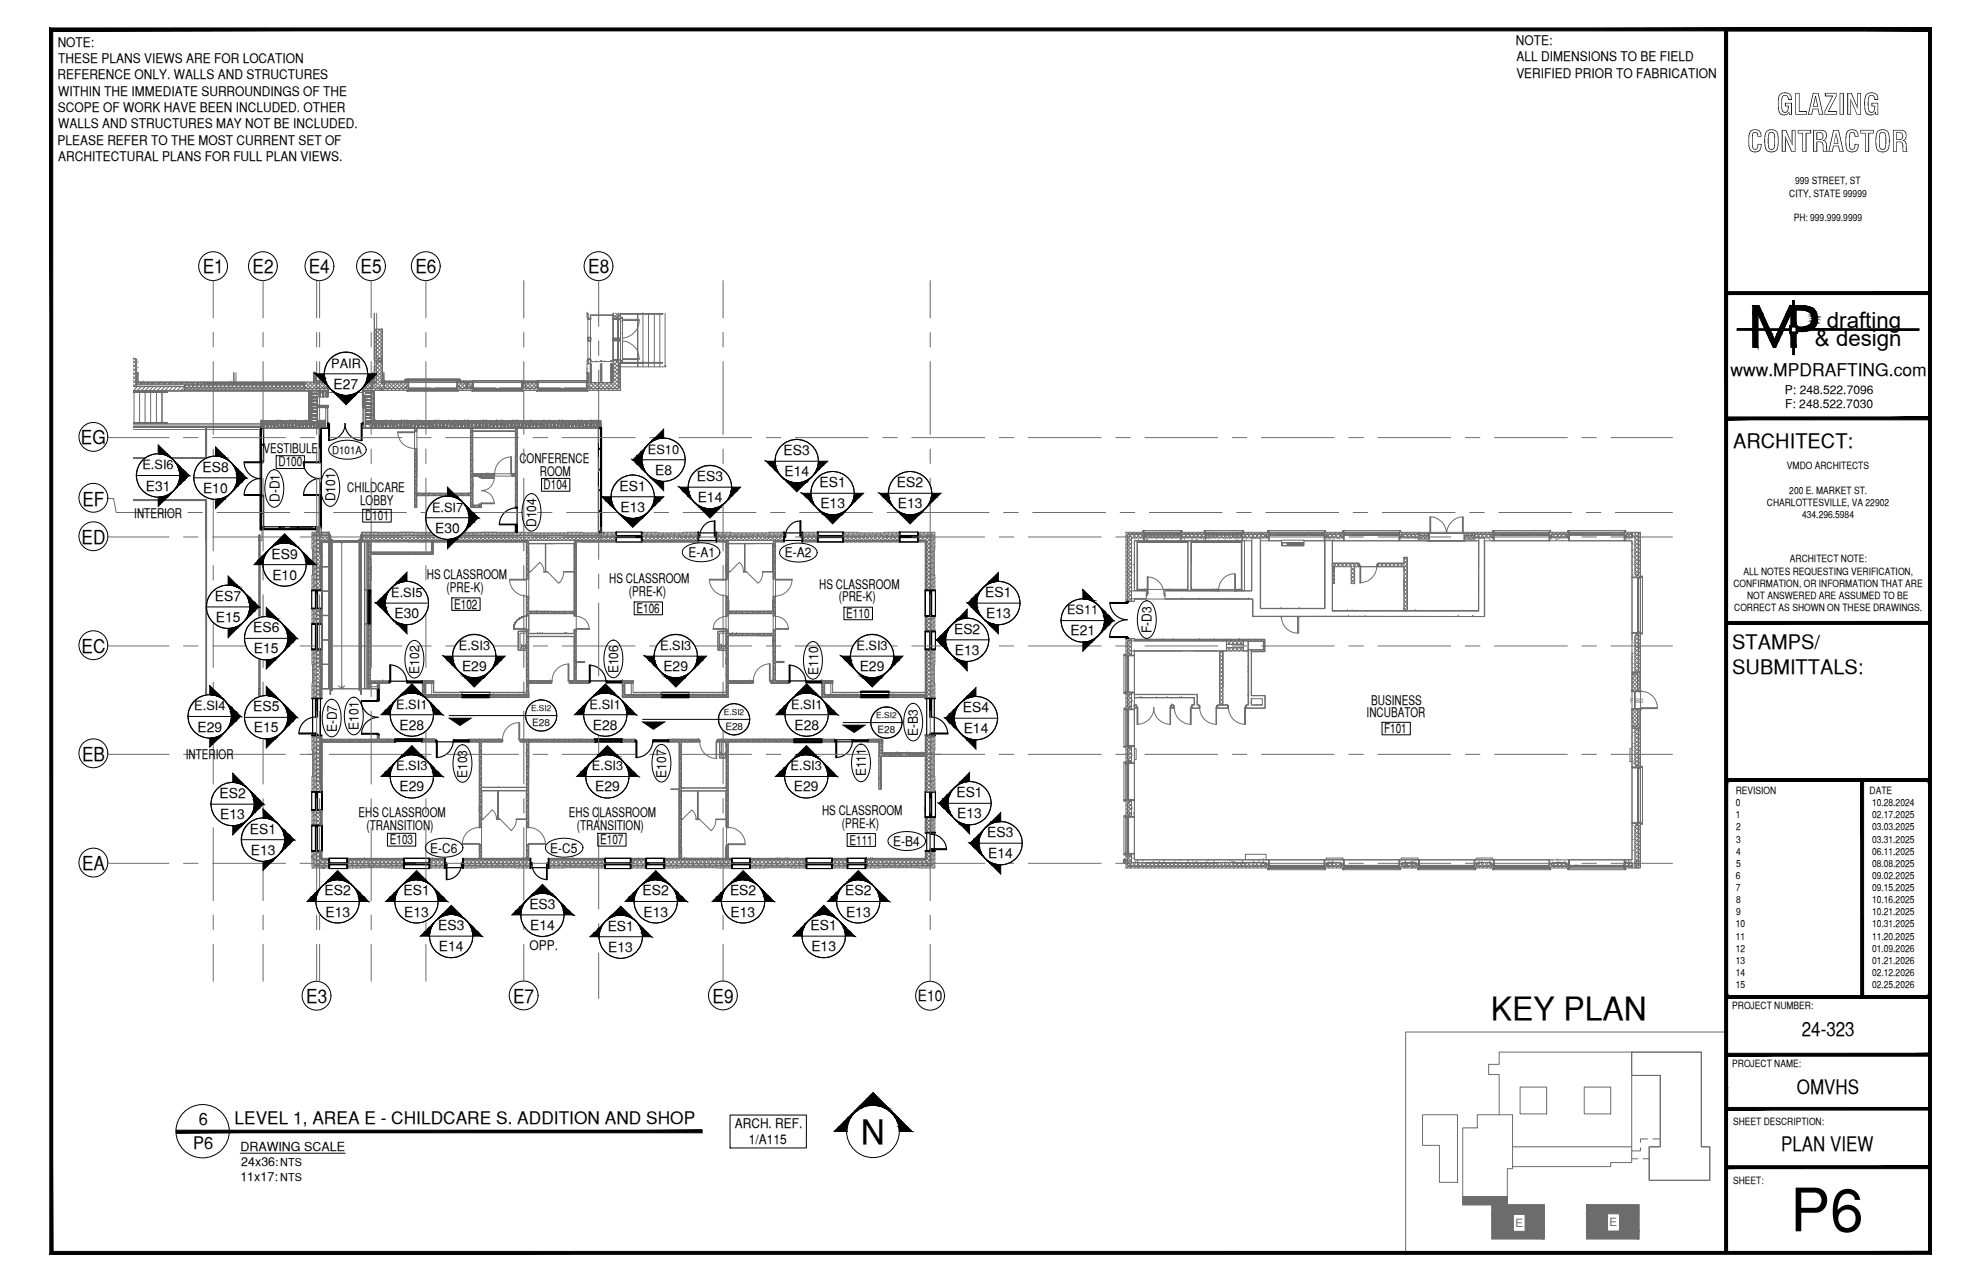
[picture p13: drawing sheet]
<svg xmlns="http://www.w3.org/2000/svg" width="432mm" height="279mm" viewBox="0 0 432 279" stroke-linecap="round" stroke-linejoin="round" font-family="sans-serif">
<defs><g id="words">
<text font-size="13.1" x="390.2" y="268.4">P6</text>
<text font-size="7.3" x="187.6" y="249.2">N</text>
<text font-size="7" x="324.9" y="222.4">KEY PLAN</text>
<g font-size="6.3">
<text x="387.2" y="25">GLAZING</text>
<text x="380.8" y="33.1">CONTRACTOR</text>
</g>
<g font-size="4.9">
<text x="398.2" y="71.5">drafting</text>
<text x="395.6" y="75.5">&amp; design</text>
</g>
<g font-size="4.4">
<text x="377.8" y="97.5">ARCHITECT:</text>
<text x="377.6" y="141.5">STAMPS/</text>
<text x="377.6" y="146.9">SUBMITTALS:</text>
<text x="392.7" y="225.8">24-323</text>
<text x="391.7" y="238.5">OMVHS</text>
<text x="388.2" y="250.8">PLAN VIEW</text>
</g>
<g font-size="4.2">
<text x="44.2" y="59.6">E1</text>
<text x="55.1" y="59.6">E2</text>
<text x="67.3" y="59.6">E4</text>
<text x="78.6" y="59.5">E5</text>
<text x="90.6" y="59.5">E6</text>
<text x="128.2" y="59.5">E8</text>
<text x="17.7" y="96.8">EG</text>
<text x="18" y="110.2">EF</text>
<text x="17.8" y="118.6">ED</text>
<text x="17.8" y="142.4">EC</text>
<text x="17.9" y="165.9">EB</text>
<text x="17.9" y="189.7">EA</text>
<text x="66.7" y="218.5">E3</text>
<text x="111.8" y="218.5">E7</text>
<text x="155.3" y="218.5">E9</text>
</g>
<g font-size="3.8">
<text x="377.2" y="82">www.MPDRAFTING.com</text>
<text x="43.3" y="245.2">6</text>
<text x="51.1" y="245">LEVEL 1, AREA E - CHILDCARE S. ADDITION AND SHOP</text>
<text x="42.1" y="250.5">P6</text>
</g>
<text font-size="3.3" x="200.1" y="218.2">E10</text>
<g font-size="3">
<text x="72.7" y="84.8">E27</text>
<text x="170.8" y="99.2">ES3</text>
<text x="31.8" y="106.9">E31</text>
<text x="44.1" y="102.8">ES8</text>
<text x="44.3" y="107.4">E10</text>
<text x="135.1" y="106.9">ES1</text>
<text x="142.8" y="103.5">E8</text>
<text x="151.9" y="104.8">ES3</text>
<text x="171" y="103.8">E14</text>
<text x="178.6" y="106.2">ES1</text>
<text x="195.5" y="106.2">ES2</text>
<text x="135.3" y="111.6">E13</text>
<text x="152.1" y="109.5">E14</text>
<text x="178.8" y="110.7">E13</text>
<text x="195.7" y="110.7">E13</text>
<text x="94.9" y="116.1">E30</text>
<text x="59.2" y="121.7">ES9</text>
<text x="46.9" y="130.9">ES7</text>
<text x="59.4" y="126.4">E10</text>
<text x="214.8" y="130.1">ES1</text>
<text x="47.1" y="135.5">E15</text>
<text x="55.2" y="137.8">ES6</text>
<text x="86" y="134.7">E30</text>
<text x="214.9" y="134.7">E13</text>
<text x="55.3" y="142.4">E15</text>
<text x="208" y="138.1">ES2</text>
<text x="208.2" y="142.7">E13</text>
<text x="233.4" y="138.5">E21</text>
<text x="100.7" y="146.3">E29</text>
<text x="144.6" y="146.3">E29</text>
<text x="187.4" y="146.3">E29</text>
<text x="55.2" y="155">ES5</text>
<text x="209.9" y="155.2">ES4</text>
<text x="43.1" y="159.4">E29</text>
<text x="55.3" y="159.6">E15</text>
<text x="87.1" y="159.1">E28</text>
<text x="129.2" y="159.1">E28</text>
<text x="173.2" y="159.1">E28</text>
<text x="210.1" y="159.8">E14</text>
<text x="47.9" y="173.9">ES2</text>
<text x="87.1" y="172.5">E29</text>
<text x="129.7" y="172.5">E29</text>
<text x="173" y="172.5">E29</text>
<text x="208.5" y="173.7">ES1</text>
<text x="48" y="178.5">E13</text>
<text x="208.7" y="178.4">E13</text>
<text x="54.5" y="181.7">ES1</text>
<text x="215.2" y="182.4">ES3</text>
<text x="54.7" y="186.3">E13</text>
<text x="215.4" y="187.1">E14</text>
<text x="70.7" y="195.1">ES2</text>
<text x="87.9" y="195.1">ES1</text>
<text x="140.1" y="195.1">ES2</text>
<text x="159.1" y="195.1">ES2</text>
<text x="184.2" y="195.1">ES2</text>
<text x="70.9" y="199.8">E13</text>
<text x="88.1" y="199.8">E13</text>
<text x="95.5" y="202.7">ES3</text>
<text x="115.4" y="198.1">ES3</text>
<text x="115.6" y="202.7">E14</text>
<text x="132.5" y="202.8">ES1</text>
<text x="140.3" y="199.8">E13</text>
<text x="159.3" y="199.8">E13</text>
<text x="176.7" y="202.7">ES1</text>
<text x="184.4" y="199.8">E13</text>
<text x="95.6" y="207.3">E14</text>
<text x="132.6" y="207.5">E13</text>
<text x="176.8" y="207.3">E13</text>
</g>
<g font-size="2.9">
<text x="12.6" y="10.2">NOTE:</text>
<text x="330.4" y="9.8">NOTE:</text>
<text x="12.5" y="17.3">REFERENCE ONLY. WALLS AND STRUCTURES</text>
<text x="12.7" y="13.7">THESE PLANS VIEWS ARE FOR LOCATION</text>
<text x="330.5" y="16.9">VERIFIED PRIOR TO FABRICATION</text>
<text x="330.6" y="13.3">ALL DIMENSIONS TO BE FIELD</text>
<text x="12.7" y="20.8">WITHIN THE IMMEDIATE SURROUNDINGS OF THE</text>
<text x="12.6" y="24.4">SCOPE OF WORK HAVE BEEN INCLUDED. OTHER</text>
<text x="12.7" y="27.9">WALLS AND STRUCTURES MAY NOT BE INCLUDED.</text>
<text x="12.5" y="31.5">PLEASE REFER TO THE MOST CURRENT SET OF</text>
<text x="12.7" y="35.1">ARCHITECTURAL PLANS FOR FULL PLAN VIEWS.</text>
<text x="57.4" y="98.7">VESTIBULE</text>
<text x="60.7" y="101.7">D100</text>
<text x="113.2" y="101">CONFERENCE</text>
<text x="75.7" y="107.2">CHILDCARE</text>
<text x="117.7" y="103.6">ROOM</text>
<text x="118.5" y="106.6">D104</text>
<text x="29.3" y="113">INTERIOR</text>
<text x="60.9" y="109.4" transform="rotate(-90 60.9 109.4)">D-D1</text>
<text x="73" y="109.3" transform="rotate(-90 73 109.3)">D101</text>
<text x="78.5" y="110">LOBBY</text>
<text x="79.6" y="113.3">D101</text>
<text x="116.9" y="114.9" transform="rotate(-90 116.9 114.9)">D104</text>
<text x="150.1" y="121.4">E-A1</text>
<text x="171.1" y="121.5">E-A2</text>
<text x="93" y="126.2">HS CLASSROOM</text>
<text x="97.3" y="129.1">(PRE-K)</text>
<text x="132.8" y="127.1">HS CLASSROOM</text>
<text x="137.1" y="130">(PRE-K)</text>
<text x="178.6" y="128.3">HS CLASSROOM</text>
<text x="182.8" y="131.1">(PRE-K)</text>
<text x="99" y="132.7">E102</text>
<text x="138.7" y="133.5">E106</text>
<text x="184.5" y="134.7">E110</text>
<text x="251" y="138" transform="rotate(-90 251 138)">F-D3</text>
<text x="91.4" y="146.8" transform="rotate(-90 91.4 146.8)">E102</text>
<text x="134.7" y="146.7" transform="rotate(-90 134.7 146.7)">E106</text>
<text x="178.3" y="147.1" transform="rotate(-90 178.3 147.1)">E110</text>
<text x="298.9" y="153.7">BUSINESS</text>
<text x="73.4" y="159.6" transform="rotate(-90 73.4 159.6)">E-D7</text>
<text x="78.2" y="159" transform="rotate(-90 78.2 159)">E101</text>
<text x="200.1" y="160.3" transform="rotate(-90 200.1 160.3)">E-B3</text>
<text x="297.9" y="156.3">INCUBATOR</text>
<text x="301.7" y="159.8">F101</text>
<text x="40.5" y="165.5">INTERIOR</text>
<text x="101.9" y="169.5" transform="rotate(-90 101.9 169.5)">E103</text>
<text x="145.2" y="169.5" transform="rotate(-90 145.2 169.5)">E107</text>
<text x="188.7" y="169.2" transform="rotate(-90 188.7 169.2)">E111</text>
<text x="78.2" y="178">EHS CLASSROOM</text>
<text x="124" y="178">EHS CLASSROOM</text>
<text x="179.2" y="177.7">HS CLASSROOM</text>
<text x="79.9" y="180.8">(TRANSITION)</text>
<text x="85" y="184">E103</text>
<text x="93.8" y="185.8">E-C6</text>
<text x="120" y="185.8">E-C5</text>
<text x="125.7" y="180.8">(TRANSITION)</text>
<text x="130.8" y="184">E107</text>
<text x="183.5" y="180.5">(PRE-K)</text>
<text x="185.2" y="184.1">E111</text>
<text x="194.7" y="184.3">E-B4</text>
<text x="115.4" y="206.9">OPP.</text>
<text x="160.1" y="245.9">ARCH. REF.</text>
<text x="163.2" y="249.4">1/A115</text>
</g>
<g font-size="2.8">
<text x="72.2" y="80.1">PAIR</text>
<text x="141.2" y="98.9">ES10</text>
<text x="31.1" y="102.3">E.SI6</text>
<text x="94.2" y="111.5">E.SI7</text>
<text x="85.3" y="130.1">E.SI5</text>
<text x="232.6" y="133.9">ES11</text>
<text x="100" y="141.7">E.SI3</text>
<text x="143.9" y="141.7">E.SI3</text>
<text x="186.7" y="141.7">E.SI3</text>
<text x="42.4" y="154.8">E.SI4</text>
<text x="86.4" y="154.4">E.SI1</text>
<text x="128.5" y="154.4">E.SI1</text>
<text x="172.5" y="154.4">E.SI1</text>
<text x="86.4" y="167.9">E.SI3</text>
<text x="129" y="167.9">E.SI3</text>
<text x="172.3" y="167.9">E.SI3</text>
</g>
<g font-size="2.7">
<text x="52.4" y="250.8">DRAWING SCALE</text>
<text x="52.4" y="257.4">11x17:</text>
<text x="52.6" y="254.1">24x36:</text>
</g>
<g font-size="2.6">
<text x="389.1" y="85.8">P: 248.522.7096</text>
<text x="389.1" y="89">F: 248.522.7030</text>
</g>
<g font-size="2.5" fill="#6c6c6c">
<text x="330.3" y="267.4">E</text>
<text x="350.8" y="267.3">E</text>
</g>
<g font-size="2.4">
<text x="72.4" y="98.9">D101A</text>
<text x="61.1" y="254.2">NTS</text>
<text x="61.1" y="257.4">NTS</text>
</g>
<g font-size="2.2">
<text x="391.3" y="40.2">999 STREET, ST</text>
<text x="390" y="42.9">CITY, STATE 99999</text>
<text x="391" y="48.2">PH: 999.999.9999</text>
<text x="389.5" y="102.3">VMDO ARCHITECTS</text>
<text x="390" y="107.6">200 E. MARKET ST.</text>
<text x="385.1" y="110.3">CHARLOTTESVILLE, VA 22902</text>
<text x="392.8" y="113">434.296.5984</text>
<text x="380" y="125.2">ALL NOTES REQUESTING VERIFICATION,</text>
<text x="390.1" y="122.6">ARCHITECT NOTE:</text>
<text x="377.8" y="127.9">CONFIRMATION, OR INFORMATION THAT ARE</text>
<text x="380.8" y="130.6">NOT ANSWERED ARE ASSUMED TO BE</text>
<text x="378" y="133.2">CORRECT AS SHOWN ON THESE DRAWINGS.</text>
<text x="116" y="158.3">E28</text>
<text x="158.1" y="159.1">E28</text>
<text x="191.3" y="159.8">E28</text>
<text x="378.3" y="173">REVISION</text>
<text x="407.5" y="173">DATE</text>
<text x="378.3" y="178.3">1</text>
<text x="378.4" y="175.7">0</text>
<text x="408" y="175.7">10.28.2024</text>
<text x="408" y="178.3">02.17.2025</text>
<text x="378.5" y="181">2</text>
<text x="378.5" y="183.6">3</text>
<text x="408" y="181">03.03.2025</text>
<text x="408" y="183.6">03.31.2025</text>
<text x="378.4" y="191.6">6</text>
<text x="378.5" y="186.2">4</text>
<text x="378.5" y="188.9">5</text>
<text x="408" y="186.2">06.11.2025</text>
<text x="408" y="188.9">08.08.2025</text>
<text x="408" y="191.6">09.02.2025</text>
<text x="378.4" y="194.2">7</text>
<text x="378.5" y="196.8">8</text>
<text x="408" y="194.2">09.15.2025</text>
<text x="408" y="196.8">10.16.2025</text>
<text x="378.3" y="202.1">10</text>
<text x="378.5" y="199.5">9</text>
<text x="408" y="199.5">10.21.2025</text>
<text x="408" y="202.1">10.31.2025</text>
<text x="378.3" y="204.8">11</text>
<text x="378.3" y="207.5">12</text>
<text x="408" y="204.8">11.20.2025</text>
<text x="408" y="207.5">01.09.2026</text>
<text x="378.3" y="210.1">13</text>
<text x="378.3" y="212.7">14</text>
<text x="378.3" y="215.4">15</text>
<text x="408" y="210.1">01.21.2026</text>
<text x="408" y="212.7">02.12.2026</text>
<text x="408" y="215.4">02.25.2026</text>
<text x="377.6" y="219.9">PROJECT NUMBER:</text>
<text x="377.6" y="232.5">PROJECT NAME:</text>
<text x="377.8" y="245.2">SHEET DESCRIPTION:</text>
<text x="377.8" y="257.9">SHEET:</text>
</g>
<g font-size="1.8">
<text x="115.8" y="155">E.SI2</text>
<text x="157.8" y="155.8">E.SI2</text>
<text x="191" y="156.5">E.SI2</text>
</g>
<text font-size="1.3" fill="#6c6c6c" x="355.3" y="153.2">F-B2</text>
</g></defs>
<!-- layer: LIGHT_2 -->
<g fill="none" stroke="#6c6c6c" stroke-width=".22">
<path d="M29.1 78.2h.1M29.1 78.2h.7v3M29.1 79.5l.5 .6M29.1 78.7l.5 .5M29.5 78.2l.1 .2M29.5 78.1l-.2 .1M29.6 78.2v6.1h-.5h11.1l.4-.4M29.6 78.5l-.5 .6M29.6 79.4l-.5 .5M29.8 79.2h.1M30.1 78.8v.1M81.6 79.8v1.4v-1.4"/>
<path d="M81.6 72.1v6.3v-6.3M81.6 68.3v3.5zM81.6 71.8h1.8v6.7h-1.8zM82 77.7h.1M82 71.8v6.3h1.2v.4v-6.7M82 71.9l-.4 .3M82 72.7l-.4 .4M82 73.6l-.4 .4M82 74.4l-.4 .4M82 75.3l-.4 .4M82 76.2l-.4 .3M82 77l-.4 .4"/>
<path d="M82 77.9l-.4 .3M82 76.9h.1M82 79.6l-.4 .4M82 72.1l1.2 1.2M82 76.4h.1M82 74.5h.1M82 72.8h.1M82 74h.1M82 71.8v6.3h1.2M82 77.3l.8 .8M82 76.5l1.2 1.2M82 75.6l1.2 1.2"/>
<path d="M82 74.7l1.2 1.2M82 73.9l1.2 1.2M82 73l1.2 1.2M82 79.9l1.2 1.2M82 79.1l1.2 1.2M82.1 68.3l-.1 3.5M82.4 71.8h.1M82.5 71.8l.7 .7M82.6 78.1l-1 1M82.7 78.9l-.7 .7M82.7 78.9l.5 .5M82.9 71.8l-.9 .9"/>
<path d="M83.2 71.8h.1M83.2 72.3l-1.2 1.2M83.2 78.4l-.5 .5M83.2 78.9h-1.2v4.5M83.2 74l-1.2 1.2M83.2 75.8l-1.2 1.2M83.2 73.2l-1.2 1.2M83.2 74.9l-1.2 1.2M83.2 76.6l-1.2 1.3M83.2 77.5l-.5 .6M83.2 79.2l-1.2 1.3M83.3 78.1l-.1 .1"/>
<path d="M128 68.3h.1M128 68.3v1l.1 .2M128.1 78.3v.2zM128.1 74v.2zM128.1 73.5v.4zM128.1 78.5h-.1v3.2M128.1 68.3v1.2h.6v-.8h4.8v.8h1.8v-1.2h4.8M128.1 73.6h.6v.6h-.6zM128.1 74v.2M128.1 74.2v4.3M128.1 78.2l.6 .1zM128.1 74.2l.6 .1z"/>
<path d="M128.1 73.9v-.4h.7l-.1 .4M128.1 69.2v.3M128.1 69.5l.6 .1zM128.1 73.5l.6 .1zM128.1 69.5v4.1M128.1 79.4v.1M128.1 74.3h.6M128.1 78.2h.6M128.1 69.6h.6M128.2 78.3l-.1 .9v-.9h.6l.1 .5M128.2 79.2h.5M128.2 68.3v1.2"/>
<path d="M128.2 73.6v.6M128.7 69.5v-.9h4.8l-4.8 .1v4.9M128.7 78.3v5.1M128.7 73.6v.6M128.7 78.9h.1M128.7 78.5v.3h4.8v-.3h1.8v6.6h-7.3v-1.7M128.7 74v4.5M128.7 74l.1 .2zM128.7 78.3l.1 .2zM128.7 69.2l.1 .3zM128.7 73.5l.1 .4zM128.7 78.5v.7v-.7"/>
<path d="M128.8 78.8h.1M128.8 79.2v4.2M128.9 78.8h.1M128.9 79.2v4.2M129.5 78.8v.1M129.9 78.8h.1M130 78.9h.1M130.9 78.8h.1M130.9 79.2v4.2M131 78.8h.1M131 79.2v4.2M131.1 78.8h.1"/>
<path d="M131.1 79.2v4.2M131.2 78.8h.1M131.2 79.2v4.2M131.8 78.8h.1M133 78.8h.1M133.1 78.8h.1M133.1 79.2v4.2M133.2 78.8h.1M133.2 79.2v4.2M133.3 78.8h.1M133.3 79.2v4.2M133.4 78.8h.1"/>
<path d="M133.4 79.2v4.2M133.5 74.1v.1zM133.5 78.5v.1zM133.5 73.7v.2zM133.5 69.4v.1zM133.5 68.6h.2v-.3v1.2M133.5 69.1h.2M133.5 79.2v2.5M133.6 69.6v4.1M133.6 74.3v4.1M133.7 78.5v4.9h-5.7M133.7 78.4v-4.1v4.1"/>
<path d="M133.7 73.7v-4.1v4.1M133.7 79.8l1.2 1.2-1.2 1.2M133.7 78.9l1.2 1.2M133.7 68.6l.7 .7M133.7 73.9v.3M133.7 73.9l.3 .3M133.9 68.3l-.2 .2M133.9 78.5l-.2 .3M134.1 78.5l.3 .4M134.2 68.3l.6 .7M134.3 73.9l-.3 .3M134.4 73.9v.3"/>
<path d="M134.4 78.5v.4M134.5 78.9h.1M134.6 78.9h.1M134.6 78.9l.3 .4-1.2 1.2M134.6 73.7h-1.1v.2h1.1h-1.1v.3h1.1h-1.1v.1h1.1M134.6 78.4h-1.1v.1h1.8v-.1h-.5h.5v.1h-1.8v-.1h1.3v-.2h-.2v.2h.2v-8.9h-.2v8.9M134.6 69.7v8.5M134.7 69.7v8.5M134.7 69.1h.1M134.7 69.1l-.3 .4M134.7 68.3l-1 1M134.8 78.5l-1.1 1.2"/>
<path d="M134.8 73.7h.5v.2M134.8 69.7h.5v-1.2h4.8v10.5h-4.8h9.1v.1v-.1M134.8 69.7v8.5M134.9 79.2h.1M134.9 68.3v.7l-.5 .1M134.9 79.8h.1M134.9 68.3v.8h-.5v.4M135.2 73.9l-.3 .3M135.3 73.7v.2h-.5h.5v.3h-.5h.5v.1h-.5M135.3 69.8v-.2v4.1M135.3 74.3v4.1v-.2M135.3 69.4l-1.8 .1v.1h1.1"/>
<path d="M135.3 69.5l-.5 .1M135.3 69.2h.4v9.3h-.4v-9.1h.4h-2.2v.1h1.3v.2h-.2v-.2M135.3 78.5h.4v.3h-.4zM135.3 68.3h9.2v.2v-.2M135.3 78.9l-.4 .3M135.3 79.8l-.4 .3M135.3 68.6l-.4 .3M135.3 74.2h.1M135.3 78.5h.1M135.3 72.6l.1 .1M135.4 70h.1M135.7 74.4a3.9 3.9 0 0 1 3.6 3.8"/>
<path d="M135.7 78.2h3.6v.2h-3.6M135.7 69.6h3.6v.2h-3.6M135.7 71.1h.1M139 79v-10.5v10.5M139 68.3h.1M139.3 69.8a3.9 3.9 0 0 1-3.6 3.9M140.1 79h4.3v.1h-9.1h4.8v.8M140.1 68.3h4.4v.2h-9.2M140.1 68.4h.1M140.1 79.1h.1M140.1 68.5h4.4M140.1 79.1h4.3"/>
<path d="M141.4 68.3h.1M141.4 68.5v10.5M141.4 79.1v.8M142.6 68.3h.1M142.6 68.5v10.5M142.6 79.1v.8M143.8 79.1v.8h-4.8v-.8v.8h-3.7v-.5M143.8 68.3h.1M143.8 68.5v10.5M145 68.3v11.6h-1.2M145.2 79.8h-.2h.2M29.1 92.9h27.7v.2h-27.7h27.7v-.2z"/>
<path d="M29.1 85.2h3.7M29.1 85.3h7.4v.2h-7.4h7.4v-.2zM29.1 92.1h7.4v.2h-7.4h7.4v-.2zM29.1 80.4l.5 .5M29.1 83.8l.4 .5M29.1 82.9l.5 .6M29.1 82.1l.5 .5M29.1 81.2l.5 .6M29.1 93.6h15.8M29.2 85.2v.1M29.2 85.5v6.6M29.2 92.3v.1"/>
<path d="M29.6 80.3l-.5 .5M29.6 81.2l-.5 .5M29.6 83.8l-.5 .5M29.6 82l-.5 .5M29.6 82.9l-.5 .5M29.7 80.5l-.1 .1M29.7 82.7l.1 .1M29.8 81.6h.1M29.8 81.2v3h10.4v.9h-11.1M29.8 84.2h9.5h-9.5M29.8 81.2v2.2h36.6M29.8 83.4h.1"/>
<path d="M29.8 83.4v.1M29.9 84.3l-.8 .8h1.3M29.9 83.4l-.1 .2M30 83.4v.4M30 83.4l-.2 .2M30 81.2v2.2h-.2M30 81.5h.1M30 81.9h.1M30.1 81.2v2h20.8v.6h-21.1v-.4M30.1 83.1v.2h36.3M30.1 83.3l-.1 .1M30.1 80v.1"/>
<path d="M30.1 81.2v.1M30.3 83.4v.4M30.4 85.2v.1M30.4 85.5v6.6M30.4 92.3v.1M30.7 83.4h-.1v.4M30.8 84.3l-.8 .8M30.9 83.4v.4l.3-.4M31.1 83.4l-.4 .4M31.2 83.4v.4M31.3 83.2h.1M31.4 83.4h.1v.4"/>
<path d="M31.6 84.3l-.7 .8M31.6 85.2v.1M31.6 85.5v6.6M31.6 92.3v.1M31.8 83.4v.4M32.1 83.4v.4l.3-.4M32.3 83.4l-.4 .4M32.4 83.4l-.3 .4M32.4 83.4v.4M32.5 84.3l-.8 .8M32.7 83.4v.4M32.8 85.3v-.1h2.5v.1h32.7v7.1h-.4h2.6v.8h.3v-1.2h-1.3v.4l-.8 .8"/>
<path d="M32.8 92.3v.1h2.5v-.1v.1h21.5M32.8 92.4h-3.7h27.8M32.8 85.5v6.6M33 84.2l-.1 .1M33 83.4v.4M33.4 84.3l-.8 .8M33.5 83.4h-.2v.4l.4-.4M33.5 83.4l-.3 .4M33.5 83.2l.1 .1M33.6 83.4l-.3 .4M33.7 83.4v.4M34 83.4v.4"/>
<path d="M34 83.3l.1 .1M34.1 85.2v.1M34.1 85.5v6.6M34.1 92.3v.1M34.2 84.3l-.8 .8M34.2 83.4v.4M34.5 83.4h.1M34.5 83.4v.4l.4-.4M34.7 83.4l-.3 .4M34.8 83.4l-.3 .4M34.9 83.4v.4M34.9 83.2l.1 .2"/>
<path d="M35 83.2l-.1 .2M35.1 84.3l-.8 .8M35.2 83.4v.4M35.3 85.5v6.6M35.5 83.4v.4M35.7 83.4h.1v.4l.3-.4M35.9 83.4l-.3 .4M35.9 84.3l-.7 .8M36 83.4l-.3 .4M36.1 83.4v.4M36.3 83.2v.1M36.4 83.4v.4"/>
<path d="M36.7 83.4v.4M36.8 84.3l-.8 .8M37 83.4v.4l.3-.4M37.2 83.3h.1M37.2 83.4l-.4 .4M37.2 83.3v.1M37.3 83.4v.4M37.6 83.4v.4M37.7 84.3l-.8 .8M37.9 83.4v.4M38 83.4h.2M38.2 83.4v.4l.3-.4"/>
<path d="M38.4 83.4l-.4 .4M38.5 83.4l-.3 .4M38.5 84.3l-.8 .8M38.5 83.4v.4M38.8 83.4v.4M39.1 83.4v.4M39.2 83.4h.1M39.4 83.4v.4l.4-.4M39.4 84.3l-.8 .8M39.5 83.2v.2M39.6 83.4l-.3 .4M39.6 84.2l.1 .1"/>
<path d="M39.7 83.4l-.3 .4M39.8 83.4v.4M39.9 83.4h.2v.4M40.2 83.9h26.2v1.1h-26.2zM40.2 84.4l-.8 .7M40.2 83.9l.5 .6M40.2 84.6h26.2M40.2 84.5h26.2M40.4 83.2l-.1 .6M40.6 83.4v.4l.4-.4M40.8 84.6l-.4 .4M40.8 83.4l-.3 .4"/>
<path d="M40.9 83.4l-.3 .4M41 83.4v.4M41 83.9l.6 .6M41.3 83.4v.4M41.4 83.9l-.6 .6M41.6 83.4v.4M41.7 84.6l-.4 .4M41.9 83.9l.5 .6M42 83.4h-.1v.4l.3-.4M42 83.4l-.3 .4M42.1 83.4l-.3 .4M42.2 83.4v.4"/>
<path d="M42.3 83.9l-.6 .6M42.5 83.4v.4M42.5 84.6l-.3 .4M42.7 83.9l.6 .6M42.8 83.4v.4M43.1 83.4h.1M43.1 83.4v.4l.3-.4M43.1 83.9l-.6 .6M43.2 83.4l-.3 .4M43.3 83.4l-.3 .4M43.4 84.6l-.4 .4M43.4 83.4v.4"/>
<path d="M43.4 99.8h-14.3h15.8v-6.7v6.7h-1.5v.1h-14.3h14.3M43.6 83.9l.6 .6M43.7 83.4v.4M44 83.9l-.6 .6M44 83.4v.4M44.3 83.4h.1M44.3 84.6l-.4 .4M44.3 83.4v.4l.3-.4M44.4 83.2v.1M44.4 83.9l.6 .6M44.4 83.4l-.3 .4M44.6 83.4l-.3 .4"/>
<path d="M44.6 83.4v.4M44.6 83.6h21.8M44.8 83.9l-.5 .6M44.9 83.4v.4M45 99.9h-1.6h1.6M45 93.1v6.8v-6.8M45 93.6h11.8M45.1 84.6l-.3 .4M45.2 83.4v.4M45.3 83.4h.1M45.3 83.9l.6 .6M45.5 83.4v.4l.3-.4"/>
<path d="M45.7 83.4l-.3 .4M45.7 83.9l-.6 .6M45.8 83.4l-.3 .4M45.8 83.2v.1M45.8 83.4v.4M46 84.6l-.4 .4M46.2 83.9l.5 .6M46.2 83.4v.4M46.4 83.4v.4M46.6 83.4h.1v.4l.4-.4M46.6 83.9l-.6 .6M46.8 84.6l-.3 .4"/>
<path d="M47 83.4l-.4 .4M47.1 83.9l.5 .6M47.1 83.4v.4M47.4 83.4v.4M47.4 83.9l-.5 .6M47.7 84.6l-.4 .4M47.7 83.4v.4M47.8 83.4h.1M47.9 83.9l.6 .6M48 83.4v.4l.3-.4M48.1 83.4l-.3 .4M48.2 83.4l-.3 .4"/>
<path d="M48.3 83.4v.4M48.3 83.9l-.5 .6M48.4 83.2h.1M48.5 83.4h.2M48.5 84.6l-.3 .4M48.6 83.4v.4M48.8 83.9l.5 .6M48.9 83.4v.4M49.1 83.9l-.5 .6M49.2 83.4v.4l.3-.4M49.3 83.4l-.3 .4M49.4 84.6l-.4 .4"/>
<path d="M49.4 83.4l-.3 .4M49.5 83.4v.4M49.7 83.9l.5 .6M49.8 83.2v.2M49.8 83.4v.4M50 83.9l-.5 .6M50.1 83.4v.4M50.3 83.2h.1M50.3 84.6l-.4 .4M50.4 83.4v.4l.3-.4M50.5 83.4h.1M50.5 83.9l.6 .6"/>
<path d="M50.5 83.4l-.3 .4M50.7 83.4l-.3 .4M50.7 83.4v.4M50.9 83.2h15.5v.6h-15.5zM50.9 83.9l-.6 .6M50.9 83.4h.2M50.9 83.5h.2M50.9 83.6h.2M50.9 83.7h.2M50.9 81.2v2h.5v-2M50.9 81.9h.1M50.9 82.7h.1"/>
<path d="M51 81.2v2M51 83.4v.4M51.1 83.4h-.2h.2M51.1 83.5h-.2h.2M51.1 83.6h-.2h.2M51.1 83.7h-.2h.2M51.1 83.8h-.2h.2M51.1 83.4v.4h-.2M51.1 84.6l-.3 .4M51.3 83.4v.4M51.4 83.9l.5 .6M51.6 83.4v.4h.2v-.4"/>
<path d="M51.6 83.4v.4l.3-.4M51.6 83.4h.2M51.6 83.5h.2M51.6 83.6h.2M51.6 83.7h.2M51.8 83.9l-.6 .6M51.8 83.4l-.3 .4M51.8 83.4h-.2h.2M51.8 83.5h-.2h.2M51.8 83.6h-.2h.2M51.8 83.7h-.2h.2M51.8 83.8h-.2h.2"/>
<path d="M51.9 83.4l-.3 .4M51.9 83.4v.4M52 84.6l-.4 .4M52.2 83.9l.6 .6M52.3 83.4v.4M52.3 83.3l.1 .5h.2v-.4M52.4 83.4h.2M52.4 83.5h.2M52.4 83.6h.2M52.4 83.7h.2M52.5 83.4v.4M52.6 83.4h-.2h.2"/>
<path d="M52.6 83.5h-.2h.2M52.6 83.6h-.2h.2M52.6 83.7h-.2h.2M52.6 83.8h-.2h.2M52.6 83.9l-.5 .6M52.8 83.4h.1M52.8 83.4v.4l.3-.4h.3M52.9 84.6l-.4 .4M53.1 83.9l.6 .6M53.1 83.4l-.4 .4M53.1 83.5h.3M53.1 83.6h.3"/>
<path d="M53.1 83.7h.3M53.2 83.2l.1 .2M53.3 83.2l-.1 .2M53.4 83.4h-.3h.3M53.4 83.5h-.3h.3M53.4 83.6h-.3h.3M53.4 83.7h-.3h.3M53.4 83.8h-.3h.3M53.4 83.4v.4h-.3v-.4v.4M53.5 83.9l-.6 .6M53.5 83.4v.4M53.7 84.6l-.4 .4"/>
<path d="M53.8 83.4v.4M53.9 83.9l.6 .6M54 83.4h.2M54 83.5h.2M54 83.6h.2M54 83.7h.2M54.2 83.4h-.2h.2M54.2 83.5h-.2h.2M54.2 83.6h-.2h.2M54.2 83.7h-.2h.2M54.2 83.8h-.2h.2M54.2 83.4v.4h-.2v-.4h.1v.4l.3-.4"/>
<path d="M54.2 83.4l-.3 .4M54.3 83.4l-.3 .4M54.4 83.9l-.6 .6M54.4 83.4v.4M54.6 84.6l-.4 .4M54.7 83.4v.4M54.7 83.4v.4h.2v-.4M54.7 83.4h.2M54.7 83.5h.2M54.7 83.6h.2M54.7 83.7h.2M54.8 83.9l.6 .6"/>
<path d="M54.9 83.4h-.2h.2M54.9 83.5h-.2h.2M54.9 83.6h-.2h.2M54.9 83.7h-.2h.2M54.9 83.8h-.2h.2M55 83.4v.4M55.2 83.9l-.6 .6M55.3 83.4v.4l.3-.4M55.4 84.6l-.3 .4M55.4 83.4l-.3 .4M55.5 83.3v.5h.2v-.4M55.5 83.3h.1"/>
<path d="M55.5 83.5h.2M55.5 83.6h.2M55.5 83.7h.2M55.6 83.4v.4M55.7 83.4h-.2h.2M55.7 83.5h-.2h.2M55.7 83.6h-.2h.2M55.7 83.7h-.2h.2M55.7 83.8h-.2h.2M55.7 83.9l.6 .6M55.7 83.4l-.5 .4M55.9 83.4v.4"/>
<path d="M56.1 83.9l-.6 .6M56.2 83.4v.4M56.3 83.4h.2M56.3 83.5h.2M56.3 83.6h.2M56.3 83.7h.2M56.5 83.4h-.2v.4h.2v-.4M56.5 83.4h-.2h.2M56.5 83.5h-.2h.2M56.5 83.6h-.2h.2M56.5 83.7h-.2h.2M56.5 83.8h-.2h.2"/>
<path d="M56.5 83.4v.4l.3-.4M56.5 83.9l.6 .6M56.6 83.4l-.3 .4M56.8 83.4l-.3 .4M56.8 91.7h10.5v-6.4h4.1v1.2h-2.2v1.8h2.2v.5h-2.2v2.9h1.7v1.5h.1v-4.4h.4v4.5h-13.9v-.1h-.7zM56.8 83.4v.4M56.9 83.9l-1 1.1M56.9 91.8h-.1M57 91.7h.1M57.1 83.4h.2M57.1 83.5h.2M57.1 83.6h.2"/>
<path d="M57.1 83.7h.2M57.1 93.2v-1.2h10.5v-6.7v7.1h-10.1v.8h13M57.1 84.6l-.3 .4M57.1 92.9h.5M57.1 92.6h.5M57.1 92h10.5M57.1 92.4l.1 .1M57.3 83.4h-.2h.2M57.3 83.5h-.2h.2M57.3 83.6h-.2h.2M57.3 83.7h-.2h.2M57.3 83.8h-.2h.2"/>
<path d="M57.3 83.4v.4h-.2v-.4v.4M57.4 83.9l.6 .6M57.4 83.4v.4M57.5 93.6h.1M57.5 83.4h.1M57.5 92.8v.1M57.5 93.2h.1M57.5 93.1h.1M57.5 93h.1M57.5 92.9h.1M57.5 92.8h.1M57.5 92.7h.1"/>
<path d="M57.5 92.6h.1M57.5 92.5h.1M57.5 92.4h.1M57.5 92.4l.1 .8M57.5 93.2h12.7M57.5 91.7h.1M57.6 93.2h.1M57.7 92.4l.7 .8M57.7 83.4v.4l.3-.4M57.8 83.9l-.6 .6M57.8 83.2v.2M57.8 83.4v.4h.2v-.4"/>
<path d="M57.8 83.5h.2M57.8 83.6h.2M57.8 83.7h.2M58 92.4l-.5 .4M58 83.4l-.3 .4M58 93.3h.1M58 83.4h-.2h.2M58 83.5h-.2h.2M58 83.6h-.2h.2M58 83.7h-.2h.2M58 83.8h-.2h.2M58 84.6l-.3 .4"/>
<path d="M58 92.1l.3 .3M58 83.4h-.2l-.2 .4M58 83.4v.4M58.2 93.2h.2h-.2M58.2 93.1h.2h-.2M58.2 93h.2h-.2M58.2 92.9h.2h-.2M58.2 92.8h.2h-.2M58.2 92.7h.2h-.2M58.2 92.6h.2h-.2M58.2 92.5h.2h-.2M58.2 92.4h.2h-.2"/>
<path d="M58.2 93.2v-.8h.2v.8M58.2 93.1h.2M58.2 93h.2M58.2 92.9h.2M58.2 92.8h.2M58.2 92.7h.2M58.2 92.6h.2M58.2 92.5h.2M58.2 92.1l.2 .3M58.2 85.1h7.7M58.2 83.4h.2v.4M58.3 83.9l.6 .6"/>
<path d="M58.5 92.4l.8 .8M58.6 83.9l-.6 .6M58.6 83.4h.3M58.6 83.5h.3M58.6 83.6h.3M58.6 83.7h.3M58.7 83.2l-.1 .2M58.9 83.4h-.3h.3M58.9 83.5h-.3h.3M58.9 83.6h-.3h.3M58.9 83.7h-.3h.3M58.9 83.8h-.3h.3"/>
<path d="M58.9 83.4v.4h-.3v-.4v.4M58.9 92.4l-.9 .8M58.9 83.4v.4l.3-.4M58.9 84.6l-.4 .4M59 93.2h.2h-.2M59 93.1h.2h-.2M59 93h.2h-.2M59 92.9h.2h-.2M59 92.8h.2h-.2M59 92.7h.2h-.2M59 92.6h.2h-.2M59 92.5h.2h-.2"/>
<path d="M59 92.4h.2h-.2M59 93.2v-.8h.2v.8M59 93.1h.2M59 93h.2M59 92.9h.2M59 92.8h.2M59 92.7h.2M59 92.6h.2M59 92.5h.2M59.1 83.4l-.3 .4M59.1 83.9l.6 .6M59.2 83.4l-.3 .4"/>
<path d="M59.2 92.1l.3 .3M59.2 83.4v.4M59.4 92.4l.7 .8M59.4 92.1l.2 .3M59.4 83.4v.4h.2v-.4M59.4 83.4h.2M59.4 83.5h.2M59.4 83.6h.2M59.4 83.7h.2M59.4 92.1l.3 .3-.8 .8M59.5 83.9l-.6 .6M59.6 83.4v.4"/>
<path d="M59.6 83.4h-.2h.2M59.6 83.5h-.2h.2M59.6 83.6h-.2h.2M59.6 83.7h-.2h.2M59.6 83.8h-.2h.2M59.8 93.2h.1h-.1M59.8 93.1h.1h-.1M59.8 93h.1h-.1M59.8 92.9h.1h-.1M59.8 92.8h.1h-.1M59.8 92.7h.1h-.1M59.8 92.6h.1h-.1"/>
<path d="M59.8 92.5h.1h-.1M59.8 92.4h.1h-.1M59.8 93.2v-.8h.1v.8M59.8 84.6l-.4 .4M59.8 93.1h.1M59.8 93h.1M59.8 92.9h.1M59.8 92.8h.1M59.8 92.7h.1M59.8 92.6h.1M59.8 92.5h.1M59.8 91.7h.1"/>
<path d="M59.9 83.4v.4M60 83.9l.6 .6M60.2 83.4v.4h.2v-.4M60.2 83.4v.4l.3-.4M60.2 83.4h.1M60.2 83.4h.2M60.2 83.5h.2M60.2 83.6h.2M60.2 83.7h.2M60.3 92.4l.7 .8M60.3 83.4l-.3 .4M60.3 93.3h.2"/>
<path d="M60.4 83.4h-.2h.2M60.4 83.5h-.2h.2M60.4 83.6h-.2h.2M60.4 83.7h-.2h.2M60.4 83.8h-.2h.2M60.4 91.7h.1M60.4 83.9l-.6 .6M60.4 83.4l-.3 .4M60.4 93.3h.1M60.5 83.4v.4M60.5 93.2h.2h-.2M60.5 93.1h.2h-.2"/>
<path d="M60.5 93h.2h-.2M60.5 92.9h.2h-.2M60.5 92.8h.2h-.2M60.5 92.7h.2h-.2M60.5 92.6h.2h-.2M60.5 92.5h.2h-.2M60.5 92.4h.2h-.2M60.5 93.2v-.8h.2v.8M60.5 93.1h.2M60.5 93h.2M60.5 92.9h.2M60.5 92.8h.2"/>
<path d="M60.5 92.7h.2M60.5 92.6h.2M60.5 92.5h.2M60.5 92.1l.2 .3M60.6 92.1l.2 .3M60.6 92.4l-.8 .8M60.6 92.1l.3 .3M60.8 83.4v.4M60.8 83.9l.6 .6M60.9 93.3h.1M61 83.4v.4h.2v-.4M61 83.4h.2"/>
<path d="M61 83.5h.2M61 83.6h.2M61 83.7h.2M61 91.7h.1M61.1 83.4v.4M61.1 92.4l.7 .8M61.2 83.4h-.2h.2M61.2 83.5h-.2h.2M61.2 83.6h-.2h.2M61.2 83.7h-.2h.2M61.2 83.8h-.2h.2M61.2 83.9l-.9 1.1"/>
<path d="M61.3 93.2h.2h-.2M61.3 93.1h.2h-.2M61.3 93h.2h-.2M61.3 92.9h.2h-.2M61.3 92.8h.2h-.2M61.3 92.7h.2h-.2M61.3 92.6h.2h-.2M61.3 92.5h.2h-.2M61.3 92.4h.2h-.2M61.3 93.1h.2M61.3 93h.2M61.3 92.9h.2"/>
<path d="M61.3 92.8h.2M61.3 92.7h.2M61.3 92.6h.2M61.3 92.5h.2M61.3 83.4h.2M61.4 83.4v.4l.3-.4M61.4 92.4l-.8 .8M61.5 84.6l-.4 .4M61.5 83.4l-.3 .4M61.5 93.3h.1M61.6 83.4l-.3 .4M61.7 83.4v.4"/>
<path d="M61.7 92.1l1 1.1M61.7 83.9l.6 .6M61.8 83.4v.4h.2v-.4M61.8 83.4h.2M61.8 83.5h.2M61.8 83.6h.2M61.8 83.7h.2M61.8 92.1l.2 .3M61.8 92.1l.3 .3M62 83.4h-.2h.2M62 83.5h-.2h.2M62 83.6h-.2h.2"/>
<path d="M62 83.7h-.2h.2M62 83.8h-.2h.2M62 83.4v.4M62 91.7h-5.1v1.5M62.1 93.2h.2h-.2M62.1 93.1h.2h-.2M62.1 93h.2h-.2M62.1 92.9h.2h-.2M62.1 92.8h.2h-.2M62.1 92.7h.2h-.2M62.1 92.6h.2h-.2M62.1 92.5h.2h-.2"/>
<path d="M62.1 92.4h.2h-.2M62.1 93.2v-.8h.2v.8M62.1 83.9l-.6 .6M62.1 93.1h.2M62.1 93h.2M62.1 92.9h.2M62.1 92.8h.2M62.1 92.7h.2M62.1 92.6h.2M62.1 92.5h.2M62.3 92.4l-.8 .8v-.8h-.2v.8M62.3 83.4v.4"/>
<path d="M62.3 93.3h.1M62.4 84.6l-.4 .4M62.5 83.9l.6 .6M62.5 83.4h.2M62.5 83.5h.2M62.5 83.6h.2M62.5 83.7h.2M62.6 83.4v.4l.3-.4M62.7 83.4h-.2v.4h.2v-.4M62.7 83.2v.1M62.7 83.4h-.2h.2M62.7 83.5h-.2h.2"/>
<path d="M62.7 83.6h-.2h.2M62.7 83.7h-.2h.2M62.7 83.8h-.2h.2M62.7 83.4l-.3 .4M62.8 92.4l.8 .8M62.9 93.2h.2h-.2M62.9 93.1h.2h-.2M62.9 93h.2h-.2M62.9 92.9h.2h-.2M62.9 92.8h.2h-.2M62.9 92.7h.2h-.2M62.9 92.6h.2h-.2"/>
<path d="M62.9 92.5h.2h-.2M62.9 92.4h.2h-.2M62.9 93.2v-.8h.2v.8M62.9 83.4l-.4 .4M62.9 93.1h.2M62.9 93h.2M62.9 92.9h.2M62.9 92.8h.2M62.9 92.7h.2M62.9 92.6h.2M62.9 92.5h.2M62.9 83.9l-.5 .6"/>
<path d="M62.9 92.1l.3 .3M62.9 83.4v.4M63 92.1l.2 .3M63.1 92.4l-.7 .8M63.1 92.1l.2 .3M63.2 84.6l-.3 .4M63.2 83.4v.4M63.2 91.7h.1M63.3 83.4v.4h.2v-.4v.4M63.3 83.4h.2M63.3 83.5h.2M63.3 83.6h.2"/>
<path d="M63.3 83.7h.2M63.4 83.9l.6 .6M63.5 83.4h-.2h.2M63.5 83.5h-.2h.2M63.5 83.6h-.2h.2M63.5 83.7h-.2h.2M63.5 83.8h-.2h.2M63.6 83.4h.1M63.6 93.3h.1M63.6 93.2h.2h-.2M63.6 93.1h.2h-.2M63.6 93h.2h-.2"/>
<path d="M63.6 92.9h.2h-.2M63.6 92.8h.2h-.2M63.6 92.7h.2h-.2M63.6 92.6h.2h-.2M63.6 92.5h.2h-.2M63.6 92.4h.2h-.2M63.6 93.2v-.8h.2v.8M63.6 93.1h.2M63.6 93h.2M63.6 92.9h.2M63.6 92.8h.2M63.6 92.7h.2"/>
<path d="M63.6 92.6h.2M63.6 92.5h.2M63.7 92.4l.8 .8M63.8 83.4v.4l.3-.4M63.8 91.7h.1M63.8 83.9l-.6 .6M63.9 83.4l-.2 .4M64 92.4l-.8 .8M64.1 83.4v.4h.2v-.4M64.1 84.6l-.4 .4M64.1 83.5h.2M64.1 83.6h.2"/>
<path d="M64.1 83.7h.2M64.1 83.2v.1M64.1 92.1l.3 .3M64.1 83.4v.4M64.3 92.1l.2 .3M64.3 93.3h.1M64.3 83.4h-.2h.2M64.3 83.5h-.2h.2M64.3 83.6h-.2h.2M64.3 83.7h-.2h.2M64.3 83.8h-.2h.2M64.3 92.1l1 1.1"/>
<path d="M64.3 83.9l.6 .6M64.3 83.4h-.2l-.3 .4M64.5 93.2h.1h-.1M64.5 93.1h.1h-.1M64.5 93h.1h-.1M64.5 92.9h.1h-.1M64.5 92.8h.1h-.1M64.5 92.7h.1h-.1M64.5 92.6h.1h-.1M64.5 92.5h.1h-.1M64.5 92.4h.1h-.1M64.5 93.2v-.8h.1v.8"/>
<path d="M64.5 91.7h.1M64.5 83.4v.4M64.5 93.1h.1M64.5 93h.1M64.5 92.9h.1M64.5 92.8h.1M64.5 92.7h.1M64.5 92.6h.1M64.5 92.5h.1M64.6 83.9l-.5 .6M64.7 83.4v.4M64.9 83.4h.2"/>
<path d="M64.9 83.5h.2M64.9 83.6h.2M64.9 83.7h.2M64.9 92.4l-.8 .8M65.1 83.4h-.2h.2M65.1 83.5h-.2h.2M65.1 83.6h-.2h.2M65.1 83.7h-.2h.2M65.1 83.8h-.2h.2M65.1 83.4v.4h-.2v-.4h.1v.4l.3-.4M65.2 83.9l.5 .6M65.2 93.2h.2h-.2"/>
<path d="M65.2 93.1h.2h-.2M65.2 93h.2h-.2M65.2 92.9h.2h-.2M65.2 92.8h.2h-.2M65.2 92.7h.2h-.2M65.2 92.6h.2h-.2M65.2 92.5h.2h-.2M65.2 92.4h.2h-.2M65.2 93.2v-.8h.2v.8M65.2 83.4l-.3 .4M65.2 93.1h.2M65.2 93h.2"/>
<path d="M65.2 92.9h.2M65.2 92.8h.2M65.2 92.7h.2M65.2 92.6h.2M65.2 92.5h.2M65.3 83.4l-.3 .4M65.3 93.3h.1M65.3 92.1l.3 .3M65.3 83.4v.4M65.4 92.4l.8 .8v-.8h-.2v.8M65.4 93.3h.1M65.5 92.1l.2 .3-.7 .8"/>
<path d="M65.5 83.9l-.9 1.1M65.5 92.1l.3 .3M65.7 83.4h.1M65.7 83.5h.1M65.7 83.6h.1M65.7 83.7h.1M65.8 84.6l-.4 .4M65.8 93.3h.1M65.8 83.4h-.1h.1M65.8 83.5h-.1h.1M65.8 83.6h-.1h.1M65.8 83.7h-.1h.1"/>
<path d="M65.8 83.8h-.1h.1M65.8 83.4v.4h-.1v-.4v.4M66 93.2h.2h-.2M66 93.1h.2h-.2M66 93h.2h-.2M66 92.9h.2h-.2M66 92.8h.2h-.2M66 92.7h.2h-.2M66 92.6h.2h-.2M66 92.5h.2h-.2M66 92.4h.2h-.2M66 83.4v.4"/>
<path d="M66 93.1h.2M66 93h.2M66 92.9h.2M66 92.8h.2M66 92.7h.2M66 92.6h.2M66 92.5h.2M66 83.4h.2M66 83.9l.4 .4M66.3 83.4v.4l.1-.2M66.3 92.4l.8 .8M66.4 85.1v-.1v.1h-27.1h32.1"/>
<path d="M66.4 83.8v.1M66.4 83.4h5M66.4 84.7h5M66.4 84.6h5M66.4 83.9l-.6 .6M66.4 83.5l-.3 .3M66.4 84.1l.6 .5M66.5 84.7l-.2 .3M66.5 93.3h.2M66.6 84.7h.1M66.6 92.4l-.8 .8M66.6 83.4l1.2 1.2"/>
<path d="M66.6 92.1l.2 .3M66.7 91.7h.1M66.7 92.1l.2 .3M66.7 93.2h.3h-.3M66.7 93.1h.3h-.3M66.7 93h.3h-.3M66.7 92.9h.3h-.3M66.7 92.8h.3h-.3M66.7 92.7h.3h-.3M66.7 92.6h.3h-.3M66.7 92.5h.3h-.3M66.7 92.4h.3h-.3"/>
<path d="M66.7 93.2v-.8h.3v.8M66.7 84.7h.1M66.7 93.1h.3M66.7 93h.3M66.7 92.9h.3M66.7 92.8h.3M66.7 92.7h.3M66.7 92.6h.3M66.7 92.5h.3M66.7 92.1l.3 .3M66.8 91.8v.2M66.9 83.4l-.5 .6"/>
<path d="M67.1 92.4l.8 .8M67.2 91.7h.1M67.3 85.4h.1M67.3 88.8h.1M67.3 89.5h.1M67.3 88.3h.1M67.3 91.7h.1M67.3 85.3v6.4h-5.2M67.3 91.8h-10.3v1.4M67.3 86h.1M67.4 91.9h.1M67.4 85.3v6.5"/>
<path d="M67.4 92.4l-.7 .8M67.4 84.7l-.3 .4M67.5 85.3v6.6h-10.4v1.3M67.5 83.4l1.2 1.2M67.6 93.2h.2h-.2M67.6 93.1h.2h-.2M67.6 93h.2h-.2M67.6 92.9h.2h-.2M67.6 92.8h.2h-.2M67.6 92.7h.2h-.2M67.6 92.6h.2h-.2M67.6 92.5h.2h-.2"/>
<path d="M67.6 92.4h.2h-.2M67.6 84.7h.1M67.6 93.1h.2M67.6 93h.2M67.6 92.9h.2M67.6 92.8h.2M67.6 92.7h.2M67.6 92.6h.2M67.6 92.5h.2M67.6 92.3h-10.5l.2 .2M67.8 87.4h.5v1.8h-.5zM67.8 83.4l-1.2 1.2"/>
<path d="M67.9 85.3v7.1M68 85.9v-.2v.2M68 86.7v-.2v.2M68 87.5v-.3v.3M68 88.3v-.2v.2M68 89v-.2v.2M68 89.8v-.2v.2M68 90.6v-.2v.2M68 91.4v-.2v.2M68 92.1v-.2v.2M68 91.9l-.2 .2M68 85.8l-.2 .3"/>
<path d="M68 85.7h1.2v.2M68 86.7v-.2h1.2v1.9M68 85.7v.2M68 91.9v.2M68 85.9h1.2M68 86.7h1.2M68 87.5h1.2M68 88.3h1.2M68 89h1.2M68 89.8h1.2M68 90.6h1.2M68 91.4h1.2"/>
<path d="M68 92.1h1.2M68 85.7l-.2 .2M68 86.9l-.2 .3M68 88.1l-.2 .3M68 89.3l-.2 .3M68 90.6l-.2 .2M68 91.8l-.2 .2M68 87l-.2 .2M68 88.2l-.2 .3M68 89.4l-.2 .3M68 90.7l-.2 .2M68 87.1l-.2 .2"/>
<path d="M68 88.3l-.2 .2M68 89.5l-.2 .2M68 90.7l-.2 .3M68.1 85.9v-.2v.2M68.1 86.7v-.2v.2M68.1 87.5v-.3v.3M68.1 88.3v-.2v.2M68.1 89v-.2v.2M68.1 89.8v-.2v.2M68.1 90.6v-.2v.2M68.1 91.4v-.2v.2M68.1 92.1v-.2v.2"/>
<path d="M68.1 88.8l.3 .4h-.4zM68.1 92.1h.1M68.1 85.7v.2M68.1 86.5v.2M68.1 87.2v.3M68.1 88.1v.2M68.1 88.8v.2M68.1 89.6v.2M68.1 90.4v.2M68.1 91.2v.2M68.1 91.9v.2M68.2 85.9v-.2v.2"/>
<path d="M68.2 86.7v-.2v.2M68.2 87.5v-.3v.3M68.2 88.3v-.2v.2M68.2 89v-.2v.2M68.2 89.8v-.2v.2M68.2 90.6v-.2v.2M68.2 91.4v-.2v.2M68.2 92.1v-.2v.2M68.2 85.7v.2M68.2 86.5v.2M68.2 87.2v.3M68.2 88.1v.2"/>
<path d="M68.2 88.8v.2M68.2 89.6v.2M68.2 90.4v.2M68.2 91.2v.2M68.2 91.9v.2M68.3 85.9v-.2v.2M68.3 86.7v-.2v.2M68.3 87.5v-.3v.3M68.3 88.3v-.2v.2M68.3 89v-.2v.2M68.3 89.8v-.2v.2M68.3 90.6v-.2v.2"/>
<path d="M68.3 91.4v-.2v.2M68.3 92.1v-.2v.2M68.3 84.7l-.4 .4M68.3 85.7v.2M68.3 86.5v.2M68.3 87.2v.3M68.3 88.1v.2M68.3 88.8v.2M68.3 89.6v.2M68.3 90.4v.2M68.3 91.2v.2M68.3 91.9v.2"/>
<path d="M68.3 93.2h.2h-.2M68.3 93.1h.2h-.2M68.3 93h.2h-.2M68.3 92.9h.2h-.2M68.3 92.8h.2h-.2M68.3 92.7h.2h-.2M68.3 92.6h.2h-.2M68.3 92.5h.2h-.2M68.3 92.4h.2h-.2M68.3 93.2v-.8h.2v.8M68.3 92.4l-.7 .8v-.8h.2v.8M68.3 86.9h.1"/>
<path d="M68.3 83.4l1.2 1.2M68.3 81.2v2M68.3 93.1h.2M68.3 93h.2M68.3 92.9h.2M68.3 92.8h.2M68.3 92.7h.2M68.3 92.6h.2M68.3 92.5h.2M68.4 85.9v-.2v.2M68.4 86.7v-.2v.2M68.4 87.5v-.3v.3"/>
<path d="M68.4 88.3v-.2v.2M68.4 89v-.2v.2M68.4 89.8v-.2v.2M68.4 90.6v-.2v.2M68.4 91.4v-.2v.2M68.4 92.1v-.2v.2M68.4 86.4h.1M68.4 81.2l-.1 2M68.4 85.7v.2M68.4 86.5v.2M68.4 87.2v.3M68.4 88.1v.2"/>
<path d="M68.4 88.8v.2M68.4 89.6v.2M68.4 90.4v.2M68.4 91.2v.2M68.4 91.9v.2M68.5 85.9v-.2v.2M68.5 86.7v-.2v.2M68.5 87.5v-.3v.3M68.5 88.3v-.2v.2M68.5 89v-.2v.2M68.5 89.8v-.2v.2M68.5 90.6v-.2v.2"/>
<path d="M68.5 91.4v-.2v.2M68.5 92.1v-.2v.2M68.5 81.1l.1 .1M68.5 81.2l.1 .1M68.5 81.4h.3M68.5 81.7h.3M68.5 82h.3M68.5 82.6h.3M68.5 82.9h.3M68.5 82.4l.1 .2M68.5 85.7v.2M68.5 86.5v.2"/>
<path d="M68.5 87.2v.3M68.5 88.1v.2M68.5 88.8v.2M68.5 89.6v.2M68.5 90.4v.2M68.5 91.2v.2M68.5 91.9v.2M68.5 84.7h.1M68.6 81.2h.1M68.6 85.9v-.2v.2M68.6 86.7v-.2v.2M68.6 87.5v-.3v.3"/>
<path d="M68.6 88.3v-.2v.2M68.6 89v-.2v.2M68.6 89.8v-.2v.2M68.6 90.6v-.2v.2M68.6 91.4v-.2v.2M68.6 92.1v-.2v.2M68.6 88.9h.1M68.6 81.4l-.1-.2v2.2l-.1-.2M68.6 85.7v.2M68.6 86.5v.2M68.6 87.2v.3M68.6 88.1v.2"/>
<path d="M68.6 88.8v.2M68.6 89.6v.2M68.6 90.4v.2M68.6 91.2v.2M68.6 91.9v.2M68.6 83.4l-1.2 1.2M68.7 85.9v-.2v.2M68.7 86.7v-.2v.2M68.7 87.5v-.3v.3M68.7 88.3v-.2v.2M68.7 89v-.2v.2M68.7 89.8v-.2v.2"/>
<path d="M68.7 90.6v-.2v.2M68.7 91.4v-.2v.2M68.7 92.1v-.2v.2M68.7 88.9h.1M68.7 85.7v.2M68.7 86.5v.2M68.7 87.2v.3M68.7 88.1v.2M68.7 88.8v.2M68.7 89.6v.2M68.7 90.4v.2M68.7 91.2v.2"/>
<path d="M68.7 91.9v.2M68.8 85.9v-.2v.2M68.8 86.7v-.2v.2M68.8 87.5v-.3v.3M68.8 88.3v-.2v.2M68.8 89v-.2v.2M68.8 89.8v-.2v.2M68.8 90.6v-.2v.2M68.8 91.4v-.2v.2M68.8 92.1v-.2v.2M68.8 81.2v1.8l.2-.1v-1.7M68.8 83.2v.2h-.3"/>
<path d="M68.8 82.4h.1M68.8 82.3h-.3l.1 .2M68.8 85.7v.2M68.8 86.5v.2M68.8 87.2v.3M68.8 88.1v.2M68.8 88.8v.2M68.8 89.6v.2M68.8 90.4v.2M68.8 91.2v.2M68.8 91.9v.2M68.8 90.9h.1"/>
<path d="M68.8 89.9h.1M68.8 83.2v.2M68.8 81.9h.2M68.8 92.4l.9 .8M68.8 81.2v1.7M68.9 85.9v-.2v.2M68.9 86.7v-.2v.2M68.9 87.5v-.3v.3M68.9 88.3v-.2v.2M68.9 89v-.2v.2M68.9 89.8v-.2v.2M68.9 90.6v-.2v.2"/>
<path d="M68.9 91.4v-.2v.2M68.9 92.1v-.2v.2M68.9 85.7v.2M68.9 86.5v.2M68.9 87.2v.3M68.9 88.1v.2M68.9 88.8v.2M68.9 89.6v.2M68.9 90.4v.2M68.9 91.2v.2M68.9 91.9v.2M68.9 93.3h.1"/>
<path d="M69 85.9v-.2v.2M69 86.7v-.2v.2M69 87.5v-.3v.3M69 88.3v-.2v.2M69 89v-.2v.2M69 89.8v-.2v.2M69 90.6v-.2v.2M69 91.4v-.2v.2M69 92.1v-.2v.2M69 85.7v.2M69 86.5v.2M69 87.2v.3"/>
<path d="M69 88.1v.2M69 88.8v.2M69 89.6v.2M69 90.4v.2M69 91.2v.2M69 91.9v.2M69 82.9h2.4v.3h-2.4h2.4v1.9h-5v-1.9h1.9M69.1 93.2h.2h-.2M69.1 93.1h.2h-.2M69.1 93h.2h-.2M69.1 92.9h.2h-.2M69.1 92.8h.2h-.2"/>
<path d="M69.1 92.7h.2h-.2M69.1 92.6h.2h-.2M69.1 92.5h.2h-.2M69.1 92.4h.2h-.2M69.1 85.9v-.2v.2M69.1 86.7v-.2v.2M69.1 87.5v-.3v.3M69.1 88.3v-.2v.2M69.1 89v-.2v.2M69.1 89.8v-.2v.2M69.1 90.6v-.2v.2M69.1 91.4v-.2v.2"/>
<path d="M69.1 92.1v-.2v.2M69.1 83h.1M69.1 93.1h.2M69.1 93h.2M69.1 92.9h.2M69.1 92.8h.2M69.1 92.7h.2M69.1 92.6h.2M69.1 92.5h.2M69.1 85.7v.2M69.1 86.5v.2M69.1 87.2v.3"/>
<path d="M69.1 88.1v.2M69.1 88.8v.2M69.1 89.6v.2M69.1 90.4v.2M69.1 91.2v.2M69.1 91.9v.2M69.2 85.9v-.2v.2M69.2 86.7v-.2v.2M69.2 87.5v-.3v.3M69.2 88.3v-.2v.2M69.2 89v-.2v.2M69.2 89.8v-.2v.2"/>
<path d="M69.2 90.6v-.2v.2M69.2 91.4v-.2v.2M69.2 92.1v-.2v.2M69.2 84.7l-.4 .4M69.2 85.7v.2M69.2 86.5v.2M69.2 87.2v.3M69.2 88.1v.2M69.2 88.8v.2M69.2 89.6v.2M69.2 90.4v.2M69.2 91.2v.2"/>
<path d="M69.2 91.9v.2M69.2 83.4l1.2 1.2M69.2 92.1v-.2h-1.2l-.2 .3M69.2 90.8h.1M69.2 88.8v3.6h-1.2l.8 .8M69.2 91.9l1.5-.1v1.4h-.1h.2M69.2 91.8v-.1h1.6l-.1 1.5M69.2 92.2l.2 .2M69.2 92.3l.1 .1M69.2 87.2h-1.2v.3M69.2 88.1h-1.2v.2M69.2 88.8h-1.2v.2"/>
<path d="M69.2 89.6h-1.2v.2M69.2 90.4h-1.2v.2M69.2 91.2h-1.2v.2M69.3 88.3h.1M69.3 88.5h.1M69.5 84.7h.1M69.5 88.5h.1M69.5 88.6h.2M69.5 85.9h.1M69.5 83.4l-1.2 1.2M69.6 86.5h.2h-.2M69.6 86.4h.2h-.2"/>
<path d="M69.6 86.3h.2h-.2M69.6 86.2h.2h-.2M69.6 86.1h.2h-.2M69.6 86h.2h-.2M69.6 85.9h.2h-.2M69.6 85.8h.2h-.2M69.6 85.7h.2h-.2M69.6 85.6h.2h-.2M69.6 85.5h.2h-.2M69.6 85.4h.2h-.2M69.6 85.3h.2h-.2M69.6 85.3h.2v1.2h-.2z"/>
<path d="M69.6 85.7h.2M69.6 85.9h.2M69.6 86.4h.2M69.6 86.3h.2M69.6 86.2h.2M69.6 86.1h.2M69.6 86h.2M69.6 85.8h.2M69.6 85.6h.2M69.6 85.5h.2M69.6 85.4h.2M69.6 85.3h.2"/>
<path d="M69.7 88.5h-.2h.2M69.7 88.6h-.2h.2M69.7 88.5h-.2l.2 .1M69.7 88.5v.1M69.7 92.4l.5 .4M69.8 88.6v.2M69.8 93.3h.1M69.9 93.2h.2h-.2M69.9 93.1h.2h-.2M69.9 93h.2h-.2M69.9 92.9h.2h-.2M69.9 92.8h.2h-.2"/>
<path d="M69.9 92.7h.2h-.2M69.9 92.6h.2h-.2M69.9 92.5h.2h-.2M69.9 92.4h.2h-.2M69.9 93.2v-.8h.2v.8M69.9 93.1h.2M69.9 93h.2M69.9 92.9h.2M69.9 92.8h.2M69.9 92.7h.2M69.9 92.6h.2M69.9 92.5h.2"/>
<path d="M70 84.7l-.3 .4M70 85.3l.3 .1-.3 .3zM70 92.4l-.7 .8v-.8h-.2v.8M70 82.9h.2M70 83.4l1.3 1.2M70.1 91.7h.1M70.2 92.9h.3M70.2 92.6h.3M70.2 88.3l-.1 .1M70.2 92.1l.3 .4M70.2 88.8h.2M70.2 88.6h.2"/>
<path d="M70.4 86.5h.1h-.1M70.4 86.4h.1h-.1M70.4 86.3h.1h-.1M70.4 86.2h.1h-.1M70.4 86.1h.1h-.1M70.4 86h.1h-.1M70.4 85.9h.1h-.1M70.4 85.8h.1h-.1M70.4 85.7h.1h-.1M70.4 85.6h.1h-.1M70.4 85.5h.1h-.1M70.4 85.4h.1h-.1"/>
<path d="M70.4 85.3h.1h-.1M70.4 85.3h.1v1.2h-.1zM70.4 92.1l.1 .3M70.4 85.7h.1M70.4 85.9h.1M70.4 86.4h.1M70.4 86.3h.1M70.4 86.2h.1M70.4 86.1h.1M70.4 86h.1M70.4 85.8h.1M70.4 85.6h.1"/>
<path d="M70.4 85.5h.1M70.4 85.4h.1M70.4 85.3h.1M70.4 84.7h.1M70.4 83.4l-1.2 1.2M70.4 92.1l.1 .2-1.2 .1M70.4 88.5h-.2h.2M70.4 88.6h-.2h.2M70.4 88.5h-.2l.2 .1M70.4 88.5v.1M70.5 85.9h.1M70.5 92h-1.3v-.1h1.4v1.3"/>
<path d="M70.7 84.6h.1M70.7 91.7h.1M70.7 93.3h.1M70.8 88.8h.1M70.9 82.9h.1M70.9 84.7l-.4 .4M70.9 92.2l-.1 .1M70.9 93.3h.1M70.9 88.6l-.1 .2M70.9 83.4l.5 .5M71 88.4l.1 .1M71 92.4h-.1h.1"/>
<path d="M71 88.9h.4v4.4h-13.9M71 93.2v.1M71.1 88.5l.1 .1M71.1 88.5h.1M71.1 88.6h.1M71.1 86.5h.2h-.2M71.1 86.4h.2h-.2M71.1 86.3h.2h-.2M71.1 86.2h.2h-.2M71.1 86.1h.2h-.2M71.1 86h.2h-.2M71.1 85.9h.2h-.2"/>
<path d="M71.1 85.8h.2h-.2M71.1 85.7h.2h-.2M71.1 85.6h.2h-.2M71.1 85.5h.2h-.2M71.1 85.4h.2h-.2M71.1 85.3h.2h-.2M71.1 85.3h.2v1.2h-.2zM71.1 85.7h.2M71.1 85.9h.2M71.1 86.4h.2M71.1 86.3h.2M71.1 86.2h.2"/>
<path d="M71.1 86.1h.2M71.1 86h.2M71.1 85.8h.2M71.1 85.6h.2M71.1 85.5h.2M71.1 85.4h.2M71.1 85.3h.2M71.2 86h.1M71.2 84.7h.1M71.2 88.5h-.1h.1M71.2 88.6h-.1h.1M71.2 83.4l-1.2 1.2"/>
<path d="M71.2 93.3h.1M71.2 88.5v.1M71.4 84.7h.1M71.4 90h.1M71.4 85.3h-2.2h2.2M71.4 89.5h.1M71.4 91.8h.1M71.4 83h.2v2.2h-.2zM71.4 85.2h.2v1.3h-.2zM71.4 88.8h-2.2M71.4 88.4l-2.2 .1M71.4 88.5h-2.2"/>
<path d="M71.4 88.5h-2.2v.1M71.4 88.6h-2.2v.2M71.4 88.3h.2v.5h-.2zM71.4 83h-2.9v.2M71.4 85v.1M71.4 84.1l-.5 .5M71.4 89.8v.1M71.4 90.9v.2M71.4 92.9v.1M71.6 84.9v.6h7.4v-.6M71.6 83.6h7.4M71.6 84.8h7.4"/>
<path d="M72.2 83.6v.3h-.6h7.4M72.3 83.6v.3v-.3M72.5 83.6v.3h1.3v-.3M74.2 83.6v.3h4.5v-.3M78.9 83.6v.3v-.3M79 83h.1v2.2h-.1zM79 85.2h.1v3.6h-.1zM79.1 83.4h2.5v-.2v.2h-.3M79.1 84.6h2.1l.1-1.2v1.3h-2.2M79.1 83.8l.8 .8M79.1 86.5h.5v2.3h-.5zM79.1 83h2.2"/>
<path d="M79.1 87.7v.1M79.1 89v.2M79.1 91v.1M79.1 92.2v.1M79.1 85.3h.6M79.1 90.3l.1 .1M79.1 87h.1M79.2 92.1h.1M79.2 85.3h.5M79.2 93.3h11.2v17.3M79.2 92.6l-.1 .6M79.2 93.2h.4"/>
<path d="M79.2 86.5v2.3M79.3 86h.1M79.3 86.9h.1l-.1 .2M79.3 87.7h.1l-.1 .2M79.3 88.5h.1l-.1 .1M79.3 87.1v-.2v.2M79.3 87.9v-.2v.2M79.3 88.6v-.1v.1M79.3 87.4h.1M79.3 88.7l-.1 .1M79.3 86.5v2.3M79.4 87.1v-.2v.2"/>
<path d="M79.4 87.9v-.2v.2M79.4 88.6v-.1v.1M79.4 86.9v.2M79.4 87.7v.2M79.4 88.5v.1M79.4 86.5v2.3M79.5 86l.2 .2-.3 .1zM79.5 85.5h.1M79.5 87.6l.1 .1M79.5 84.7l-.4 .4h4.3M79.5 86.5v2.3M79.5 86.8l-.1 .1"/>
<path d="M79.6 86.8h.1M79.6 88.9h-.4v4.4h51.3M79.6 83.4l1.2 1.2M79.6 86.5v2.3M79.7 91.8h1.2v.1h-1.2zM79.7 91h1.2v.2h-1.2zM79.7 90.2h1.2v.2h-1.2zM79.7 89.4h1.2v.2h-1.2zM79.7 88.6h1.2v.2h-1.2zM79.7 87.9h1.2v.2h-1.2zM79.7 87.1h1.2v.1h-1.2zM79.7 86.3h1.2v.2h-1.2z"/>
<path d="M79.7 85.5h1.2v.2h-1.2zM79.7 86.9h.1M79.7 86.3v6.1h-.1h50.7v.8h.2h-50.1h49.9h-.2M79.7 85.3h.1M79.7 92.4h.7h-.7M79.7 85.5v.2M79.7 87.1v.1M79.7 87.9v.2M79.7 88.6v.2M79.7 89.4v.2M79.7 90.2v.2M79.7 91v.2"/>
<path d="M79.7 91.8v.1M79.7 93.2h.7M79.8 91.8v.1v-.1M79.8 91v.2v-.2M79.8 90.2v.2v-.2M79.8 89.4v.2v-.2M79.8 88.6v.2v-.2M79.8 87.9v.2v-.2M79.8 87.1v.1v-.1M79.8 86.3v.2v-.2M79.8 85.5v.2v-.2M79.8 85.5v.2"/>
<path d="M79.8 86.3v.2M79.8 87.1v.1M79.8 87.9v.2M79.8 88.6v.2M79.8 89.4v.2M79.8 90.2v.2M79.8 91v.2M79.8 91.8v.1M79.8 93.3h.1M79.9 91.8v.1v-.1M79.9 91v.2v-.2M79.9 90.2v.2v-.2"/>
<path d="M79.9 89.4v.2v-.2M79.9 88.6v.2v-.2M79.9 87.9v.2v-.2M79.9 87.1v.1v-.1M79.9 86.3v.2v-.2M79.9 85.5v.2v-.2M79.9 83.4l-.8 .9M79.9 85.5v.2M79.9 86.3v.2M79.9 87.1v.1M79.9 87.9v.2M79.9 88.6v.2"/>
<path d="M79.9 89.4v.2M79.9 90.2v.2M79.9 91v.2M79.9 91.8v.1M79.9 84.6h.1M80 91.8v.1v-.1M80 91v.2v-.2M80 90.2v.2v-.2M80 89.4v.2v-.2M80 88.6v.2v-.2M80 87.9v.2v-.2M80 87.1v.1v-.1"/>
<path d="M80 86.3v.2v-.2M80 85.5v.2v-.2M80 82.9h.1M80 85.5v.2M80 86.3v.2M80 87.1v.1M80 87.9v.2M80 88.6v.2M80 89.4v.2M80 90.2v.2M80 91v.2M80 91.8v.1"/>
<path d="M80.1 91.8v.1v-.1M80.1 91v.2v-.2M80.1 90.2v.2v-.2M80.1 89.4v.2v-.2M80.1 88.6v.2v-.2M80.1 87.9v.2v-.2M80.1 87.1v.1v-.1M80.1 86.3v.2v-.2M80.1 85.5v.2v-.2M80.1 86.8h.1M80.1 87.8h.1M80.1 85.5v.2"/>
<path d="M80.1 86.3v.2M80.1 87.1v.1M80.1 87.9v.2M80.1 88.6v.2M80.1 89.4v.2M80.1 90.2v.2M80.1 91v.2M80.1 91.8v.1M80.2 91.8v.1v-.1M80.2 91v.2v-.2M80.2 90.2v.2v-.2M80.2 89.4v.2v-.2"/>
<path d="M80.2 88.6v.2v-.2M80.2 87.9v.2v-.2M80.2 87.1v.1v-.1M80.2 86.3v.2v-.2M80.2 85.5v.2v-.2M80.2 88.8h.1M80.2 85.5v.2M80.2 86.3v.2M80.2 87.1v.1M80.2 87.9v.2M80.2 88.6v.2M80.2 89.4v.2"/>
<path d="M80.2 90.2v.2M80.2 91v.2M80.2 91.8v.1M80.2 93.3h.1M80.3 91.8v.1v-.1M80.3 91v.2v-.2M80.3 90.2v.2v-.2M80.3 89.4v.2v-.2M80.3 88.6v.2v-.2M80.3 87.9v.2v-.2M80.3 87.1v.1v-.1M80.3 86.3v.2v-.2"/>
<path d="M80.3 85.5v.2v-.2M80.3 85.5v.2M80.3 86.3v.2M80.3 87.1v.1M80.3 87.9v.2M80.3 88.6v.2M80.3 89.4v.2M80.3 90.2v.2M80.3 91v.2M80.3 91.8v.1M80.3 88.8h.1M80.3 84.7l-.3 .4"/>
<path d="M80.4 91.8v.1v-.1M80.4 91v.2v-.2M80.4 90.2v.2v-.2M80.4 89.4v.2v-.2M80.4 88.6v.2v-.2M80.4 87.9v.2v-.2M80.4 87.1v.1v-.1M80.4 86.3v.2v-.2M80.4 85.5v.2v-.2M80.4 92.6l.6 .6v-.8h.2v.8h-.2M80.4 83.4l.8 .9M80.4 85.5v.2"/>
<path d="M80.4 86.3v.2M80.4 87.1v.1M80.4 87.9v.2M80.4 88.6v.2M80.4 89.4v.2M80.4 90.2v.2M80.4 91v.2M80.4 91.8v.1M80.5 91.8v.1v-.1M80.5 91v.2v-.2M80.5 90.2v.2v-.2M80.5 89.4v.2v-.2"/>
<path d="M80.5 88.6v.2v-.2M80.5 87.9v.2v-.2M80.5 87.1v.1v-.1M80.5 86.3v.2v-.2M80.5 85.5v.2v-.2M80.5 85.5v.2M80.5 86.3v.2M80.5 87.1v.1M80.5 87.9v.2M80.5 88.6v.2M80.5 89.4v.2M80.5 90.2v.2"/>
<path d="M80.5 91v.2M80.5 91.8v.1M80.5 91.2h.1M80.5 92.4l-.1 .1M80.6 91.8v.1v-.1M80.6 91v.2v-.2M80.6 90.2v.2v-.2M80.6 89.4v.2v-.2M80.6 88.6v.2v-.2M80.6 87.9v.2v-.2M80.6 87.1v.1v-.1M80.6 86.3v.2v-.2"/>
<path d="M80.6 85.5v.2v-.2M80.6 90.8h.1M80.6 85.5v.2M80.6 86.3v.2M80.6 87.1v.1M80.6 87.9v.2M80.6 88.6v.2M80.6 89.4v.2M80.6 90.2v.2M80.6 91v.2M80.6 91.8v.1M80.7 91.8v.1v-.1"/>
<path d="M80.7 91v.2v-.2M80.7 90.2v.2v-.2M80.7 89.4v.2v-.2M80.7 88.6v.2v-.2M80.7 87.9v.2v-.2M80.7 87.1v.1v-.1M80.7 86.3v.2v-.2M80.7 85.5v.2v-.2M80.7 85.5v.2M80.7 86.3v.2M80.7 87.1v.1M80.7 87.9v.2"/>
<path d="M80.7 88.6v.2M80.7 89.4v.2M80.7 90.2v.2M80.7 91v.2M80.7 91.8v.1M80.8 91.8v.1v-.1M80.8 91v.2v-.2M80.8 90.2v.2v-.2M80.8 89.4v.2v-.2M80.8 88.6v.2v-.2M80.8 87.9v.2v-.2M80.8 87.1v.1v-.1"/>
<path d="M80.8 86.3v.2v-.2M80.8 85.5v.2v-.2M80.8 83.4l-1.3 1.2M80.8 85.5v.2M80.8 86.3v.2M80.8 87.1v.1M80.8 87.9v.2M80.8 88.6v.2M80.8 89.4v.2M80.8 90.2v.2M80.8 91v.2M80.8 91.8v.1"/>
<path d="M80.8 84.6h.1M80.8 88.6v.2l-.3-.3h.4l-.1 .3M80.8 85.5h.1M80.8 82.9h.1M80.9 91.8v.1v-.1M80.9 91v.2v-.2M80.9 90.2v.2v-.2M80.9 89.4v.2v-.2M80.9 88.6v.2v-.2M80.9 87.9v.2v-.2M80.9 87.1v.1v-.1M80.9 86.3v.2v-.2"/>
<path d="M80.9 85.5v.2v-.2M80.9 85.3v7.1h-1.2M80.9 86.3v.2M80.9 87.1v.1M80.9 87.9v.2M80.9 88.6v.2M80.9 89.4v.2M80.9 90.2v.2M80.9 91v.2M80.9 91.8v.1l.3-.1M80.9 92.3h49.8M80.9 92h49.8"/>
<path d="M81 93.2h.2h-.2M81 93.1h.2h-.2M81 93h.2h-.2M81 92.9h.2h-.2M81 92.8h.2h-.2M81 92.7h.2h-.2M81 92.6h.2h-.2M81 92.5h.2h-.2M81 92.4h.2h-.2M81 93.1h.2M81 93h.2M81 92.9h.2"/>
<path d="M81 92.8h.2M81 92.7h.2M81 92.6h.2M81 92.5h.2M81 85.3v6.7M81 92.4l.9 .8M81.2 93.3h.1M81.2 91.6l-.3 .3M81.2 85.5l-.3 .2v-.2M81.2 90.5l-.3 .2M81.2 89.3l-.3 .2M81.2 88.1l-.3 .2"/>
<path d="M81.2 86.9l-.3 .2M81.2 85.7l-.3 .2M81.2 90.4l-.3 .3M81.2 89.2l-.3 .3M81.2 88l-.3 .3M81.2 86.8l-.3 .2M81.2 85.5l-.3 .3M81.2 91.6l-.3 .2M81.2 89.2l-.3 .2M81.2 87.9l-.3 .3M81.2 86.7l-.3 .2M81.2 81.2v1.7h-2.1v.3h2.5v-2"/>
<path d="M81.2 83.2v.2M81.2 84.7l-.4 .4M81.2 83.8l-.8 .8M81.3 84.3h.1M81.3 81.2v2l-.1-.3M81.3 83.2h.1M81.3 92.1l.2 .3M81.3 91.9v.1v-6.7v6.7h49.4v1.2M81.3 92.1l.3 .3M81.4 85.3v6.5M81.4 91.9h49.4v1.3M81.4 92.4l-.8 .8"/>
<path d="M81.4 93.3h.1M81.5 92.1l.2 .3M81.5 91.8h49.4v1.4M81.5 85.3v6.4M81.6 81.2v-2.7h1.8v2.7M81.6 83.8l.9 .8M81.6 88.8h.1M81.6 88.2h.1M81.6 89.4h.1M81.6 86h.1M81.6 81.2v2h-2.5v1.9h9.9v-1.7M81.6 84.7h.4h-.4"/>
<path d="M81.6 83.4h.4zM81.6 81.2v2v-2M81.6 90.6v.5zM81.6 85.3v6.4h6.2M81.7 84.6h.3M81.7 93.2h.3h-.3M81.7 93.1h.3h-.3M81.7 93h.3h-.3M81.7 92.9h.3h-.3M81.7 92.8h.3h-.3M81.7 92.7h.3h-.3M81.7 92.6h.3h-.3"/>
<path d="M81.7 92.5h.3h-.3M81.7 92.4h.3h-.3M81.7 92.4h.3v.8h-.3zM81.7 93.1h.3M81.7 93h.3M81.7 92.9h.3M81.7 92.8h.3M81.7 92.7h.3M81.7 92.6h.3M81.7 92.5h.3M81.8 84.6h.1M81.9 91.7h.1"/>
<path d="M81.9 92.4l.8 .8M82 83.1l-.7 .7M82 81.3l-.4 .4M82 84.7h1.2M82 80.5l-.4 .3M82 82.2l-.4 .3M82 80.3h.1M82 83.3l1.4 1.3h-1.4M82 82.5l1.4 1.3M82 81.9h.1M82 81.7h.1M82 80.8l1.2 1.2"/>
<path d="M82 84.7l-.3 .4M82 81.6l1.2 1.3M82.2 84.7h.1M82.2 92.4l-.7 .8M82.5 92.1l1.1 1.1M82.5 93.2h.2h-.2M82.5 93.1h.2h-.2M82.5 93h.2h-.2M82.5 92.9h.2h-.2M82.5 92.8h.2h-.2M82.5 92.7h.2h-.2M82.5 92.6h.2h-.2"/>
<path d="M82.5 92.5h.2h-.2M82.5 92.4h.2h-.2M82.5 92.4h.2v.8h-.2zM82.5 93.1h.2M82.5 93h.2M82.5 92.9h.2M82.5 92.8h.2M82.5 92.7h.2M82.5 92.6h.2M82.5 92.5h.2M82.6 92.1l.2 .3M82.7 92.1l.2 .3"/>
<path d="M82.7 84.6h.1M82.9 84.7l-.4 .4M83 84.7h.1M83.1 92.4l-.7 .8M83.2 82.7l-1.9 1.9M83.2 81l-1.2 1.2M83.2 84.7v.4v-.4h.2v.4v-.4zM83.2 83.4h.5M83.2 83.1v.3h5.8M83.2 83.4h5.8M83.2 80.1l-1.2 1.2M83.2 81.8l-1.2 1.3"/>
<path d="M83.3 83.4l-1.2 1.2M83.3 93.2h.2h-.2M83.3 93.1h.2h-.2M83.3 93h.2h-.2M83.3 92.9h.2h-.2M83.3 92.8h.2h-.2M83.3 92.7h.2h-.2M83.3 92.6h.2h-.2M83.3 92.5h.2h-.2M83.3 92.4h.2h-.2M83.3 92.4h.2v.8h-.2zM83.3 93.1h.2"/>
<path d="M83.3 93h.2M83.3 92.9h.2M83.3 92.8h.2M83.3 92.7h.2M83.3 92.6h.2M83.3 92.5h.2M83.4 81.2v1.9h-.2v-4.6v.4h-1.2v4.5M83.4 81.2v1.9M83.6 81.2v1.9h-.4h5.8M83.6 92.4l.8 .8M83.7 83.9l-.7 .7M83.7 81.2v1.9h5.3v.3"/>
<path d="M83.7 82.2v.2M83.7 83v.1M83.7 91.8v.2M83.7 92.1l.2 .3M83.8 84.2l.4 .4M83.8 84.7l-.4 .4M83.8 93.3h.1M83.8 83.1h.1M83.8 92.1l.3 .3M83.9 83.1h.1M83.9 92.1l.2 .3M83.9 83.4l1.2 1.2"/>
<path d="M84 92.4l-.8 .8M84.1 93.2h.2h-.2M84.1 93.1h.2h-.2M84.1 93h.2h-.2M84.1 92.9h.2h-.2M84.1 92.8h.2h-.2M84.1 92.7h.2h-.2M84.1 92.6h.2h-.2M84.1 92.5h.2h-.2M84.1 92.4h.2h-.2M84.1 92.4h.2v.8h-.2zM84.1 91.7h.1"/>
<path d="M84.1 93.1h.2M84.1 93h.2M84.1 92.9h.2M84.1 92.8h.2M84.1 92.7h.2M84.1 92.6h.2M84.1 92.5h.2M84.2 83.4l-.4 .5M84.3 93.3h.1M84.3 83.1h.1M84.5 92.4l.8 .8M84.6 84.6h.1"/>
<path d="M84.6 84.7l-.3 .4M84.7 84.7h.1M84.7 83.4l1.3 1.2M84.8 92.4l-.7 .8M84.8 83.1h.1M84.9 93.2h.2h-.2M84.9 93.1h.2h-.2M84.9 93h.2h-.2M84.9 92.9h.2h-.2M84.9 92.8h.2h-.2M84.9 92.7h.2h-.2M84.9 92.6h.2h-.2"/>
<path d="M84.9 92.5h.2h-.2M84.9 92.4h.2h-.2M84.9 92.4h.2v.8h-.2zM84.9 93.1h.2M84.9 93h.2M84.9 92.9h.2M84.9 92.8h.2M84.9 92.7h.2M84.9 92.6h.2M84.9 92.5h.2M84.9 93.3h.1M85 92.1l.3 .3"/>
<path d="M85 83.4l-1.2 1.2M85.1 92.1l.2 .3M85.2 93.3h.1M85.3 91.7h.1M85.4 92.4l.8 .8M85.5 84.7l-.3 .4M85.6 83.4l1.2 1.2M85.7 93.2h.2h-.2M85.7 93.1h.2h-.2M85.7 93h.2h-.2M85.7 92.9h.2h-.2M85.7 92.8h.2h-.2"/>
<path d="M85.7 92.7h.2h-.2M85.7 92.6h.2h-.2M85.7 92.5h.2h-.2M85.7 92.4h.2h-.2M85.7 92.4h.2v.8h-.2zM85.7 93.3h.1M85.7 93.1h.2M85.7 93h.2M85.7 92.9h.2M85.7 92.8h.2M85.7 92.7h.2M85.7 92.6h.2"/>
<path d="M85.7 92.5h.2M85.7 92.4l-.8 .8M85.9 83.4l-1.2 1.2M86.1 93.3h.1M86.1 83.1h.1M86.2 92.1l.2 .3M86.2 92.4l.8 .8M86.2 92.1l.3 .3M86.3 92.1l.3 .3-.8 .8M86.4 84.7l-.4 .4M86.4 93.2h.2h-.2M86.4 93.1h.2h-.2"/>
<path d="M86.4 93h.2h-.2M86.4 92.9h.2h-.2M86.4 92.8h.2h-.2M86.4 92.7h.2h-.2M86.4 92.6h.2h-.2M86.4 92.5h.2h-.2M86.4 92.4h.2h-.2M86.4 92.4h.2v.8h-.2zM86.4 83.4l1.3 1.2M86.4 93.1h.2M86.4 93h.2M86.4 92.9h.2"/>
<path d="M86.4 92.8h.2M86.4 92.7h.2M86.4 92.6h.2M86.4 92.5h.2M86.7 94.1a3.7 3.7 0 0 0 3.6 3.6M86.7 94.1h3.7v.2h-3.7zM86.8 83.4l-1.3 1.2M87.1 92.4l.8 .8M87.2 93.2h.2h-.2M87.2 93.1h.2h-.2M87.2 93h.2h-.2M87.2 92.9h.2h-.2"/>
<path d="M87.2 92.8h.2h-.2M87.2 92.7h.2h-.2M87.2 92.6h.2h-.2M87.2 92.5h.2h-.2M87.2 92.4h.2h-.2M87.2 92.4h.2v.8h-.2zM87.2 84.7l-.3 .4M87.2 93.1h.2M87.2 93h.2M87.2 92.9h.2M87.2 92.8h.2M87.2 92.7h.2"/>
<path d="M87.2 92.6h.2M87.2 92.5h.2M87.3 83.4l1.2 1.2 .1-.4M87.3 83.1h.1M87.4 92.1l.2 .3M87.4 92.1l.3 .3M87.4 92.4l-.7 .8M87.5 91.7h.1M87.6 92.1l.2 .3M87.6 83.4l-1.2 1.2M87.6 93.3h.2M87.7 84.7h.1"/>
<path d="M87.8 91.7h12.3M87.9 92.4l.8 .8M87.9 83.1h.1M88 93.2h.2h-.2M88 93.1h.2h-.2M88 93h.2h-.2M88 92.9h.2h-.2M88 92.8h.2h-.2M88 92.7h.2h-.2M88 92.6h.2h-.2M88 92.5h.2h-.2M88 92.4h.2h-.2"/>
<path d="M88 92.4h.2v.8h-.2zM88 93.1h.2M88 93h.2M88 92.9h.2M88 92.8h.2M88 92.7h.2M88 92.6h.2M88 92.5h.2M88.1 91.7h.1M88.1 84.7l-.3 .4M88.2 83.4l.8 .8h-.4v.5h-4.9v-1.3l.1 1.2h4.7M88.3 82.7v.3l.2 .1h-.2z"/>
<path d="M88.3 92.4l-.8 .8M88.3 82.8h.3h-.3v.2zM88.3 82.6l.3 .1h-.3v.2zM88.5 82.7h11.7h-11.7M88.5 83.1h.1M88.5 83.4l-1.2 1.2M88.5 84.3l-.4 .3M88.6 82.7h.1M88.6 92.1l1 1.1M88.7 91.7h.1M88.7 85.1h11.2v.2h-11.2zM88.7 82.5h11.2v.2h-11.2v.2h11.2v-.2h-11.2h11.2h-11.2z"/>
<path d="M88.7 92.1l.2 .3M88.8 93.2h.2h-.2M88.8 93.1h.2h-.2M88.8 93h.2h-.2M88.8 92.9h.2h-.2M88.8 92.8h.2h-.2M88.8 92.7h.2h-.2M88.8 92.6h.2h-.2M88.8 92.5h.2h-.2M88.8 92.4h.2h-.2M88.8 92.4h.2v.8h-.2zM88.8 93.1h.2"/>
<path d="M88.8 93h.2M88.8 92.9h.2M88.8 92.8h.2M88.8 92.7h.2M88.8 92.6h.2M88.8 92.5h.2M88.8 92.1l.2 .3M88.8 93.3h.2M89 83.9l-.4 .4M89 84.6v.5h5.2M89 83.1h.1v1.5h-.1zM89 84.8l-.4 .3"/>
<path d="M89 84.3v.3M89 83.1l.1 .1M89.1 83.2h.1M89.1 83.4h10.5M89.1 83.2h10.5M89.1 84.7h5M89.2 84.6v.2v-.2h4.7v.2h-4.7zM89.2 92.4l-.8 .8M89.2 84.8h4.7h-4.7M89.2 84.8h4.7M89.5 93.2h.2h-.2M89.5 93.1h.2h-.2"/>
<path d="M89.5 93h.2h-.2M89.5 92.9h.2h-.2M89.5 92.8h.2h-.2M89.5 92.7h.2h-.2M89.5 92.6h.2h-.2M89.5 92.5h.2h-.2M89.5 92.4h.2h-.2M89.5 92.4h.2v.8h-.2zM89.5 93.1h.2M89.5 93h.2M89.5 92.9h.2M89.5 92.8h.2"/>
<path d="M89.5 92.7h.2M89.5 92.6h.2M89.5 92.5h.2M89.7 92.4l.7 .8M89.8 92.1l.2 .3-.8 .8M89.9 92.1l.3 .3M90 92.1l.2 .3M90 93.3h.1M90.2 93.3h.1M90.4 93.2h.2h-.2M90.4 93.1h.2h-.2M90.4 93h.2h-.2"/>
<path d="M90.4 92.9h.2h-.2M90.4 92.8h.2h-.2M90.4 92.7h.2h-.2M90.4 92.6h.2h-.2M90.4 92.5h.2h-.2M90.4 92.4h.2h-.2M90.4 92.4h.2v.8h-.2zM90.4 93.3v.6M90.4 93.9h.5v.2h-.5zM90.4 97.8h.5v.2h-.5zM90.4 93.1h.2M90.4 93h.2"/>
<path d="M90.4 92.9h.2M90.4 92.8h.2M90.4 92.7h.2M90.4 92.6h.2M90.4 92.5h.2M90.4 93.3h.4v.6M90.4 93.9h.1M90.4 99.8h.4M90.4 99.5h.4M90.4 98.9h.4M90.4 98.6h.4M90.4 98.3h.4"/>
<path d="M90.4 93.7h.4M90.4 93.4h.4M90.6 92.4l.7 .8v-.8h-.2v.8M90.6 99l.2 .3M90.6 98.9l.2 .3h-.4M90.6 99.1l.2 .2M90.7 98l.1 .1M90.8 98h.1M90.8 98h-.4v12.6M90.8 93.3h.1M90.9 93.3h.1M90.9 99.5v.1"/>
<path d="M90.9 92.4l-.8 .8M90.9 91.7h.1M91.1 93.3h.1M91.1 92.1l.3 .3M91.1 93.2h.2h-.2M91.1 93.1h.2h-.2M91.1 93h.2h-.2M91.1 92.9h.2h-.2M91.1 92.8h.2h-.2M91.1 92.7h.2h-.2M91.1 92.6h.2h-.2M91.1 92.5h.2h-.2"/>
<path d="M91.1 92.4h.2h-.2M91.1 93.2h.2M91.1 93.1h.2M91.1 93h.2M91.1 92.9h.2M91.1 92.8h.2M91.1 92.7h.2M91.1 92.6h.2M91.1 92.5h.2M91.2 92.1l1 1.1M91.5 93.3h.1M91.6 91.7h.1"/>
<path d="M91.8 92.4l-.9 .8M91.9 93.2h.2h-.2M91.9 93.1h.2h-.2M91.9 93h.2h-.2M91.9 92.9h.2h-.2M91.9 92.8h.2h-.2M91.9 92.7h.2h-.2M91.9 92.6h.2h-.2M91.9 92.5h.2h-.2M91.9 92.4h.2h-.2M91.9 92.4h.2v.8h-.2zM91.9 93.1h.2"/>
<path d="M91.9 93h.2M91.9 92.9h.2M91.9 92.8h.2M91.9 92.7h.2M91.9 92.6h.2M91.9 92.5h.2M92.1 91.7h.1M92.3 92.4l.7 .8M92.3 92.1l.2 .3M92.3 92.1l.3 .3-.8 .8M92.3 93.3h.2M92.4 92.1l.2 .3"/>
<path d="M92.7 93.2h.2h-.2M92.7 93.1h.2h-.2M92.7 93h.2h-.2M92.7 92.9h.2h-.2M92.7 92.8h.2h-.2M92.7 92.7h.2h-.2M92.7 92.6h.2h-.2M92.7 92.5h.2h-.2M92.7 92.4h.2h-.2M92.7 93.1h.2M92.7 93h.2M92.7 92.9h.2"/>
<path d="M92.7 92.8h.2M92.7 92.7h.2M92.7 92.6h.2M92.7 92.5h.2M93.2 92.4l.7 .8M93.3 93.3h.1M93.5 93.2h.2h-.2M93.5 93.1h.2h-.2M93.5 93h.2h-.2M93.5 92.9h.2h-.2M93.5 92.8h.2h-.2M93.5 92.7h.2h-.2"/>
<path d="M93.5 92.6h.2h-.2M93.5 92.5h.2h-.2M93.5 92.4h.2h-.2M93.5 92.4h.2v.8h-.2zM93.5 92.4l-.8 .8v-.8h.2v.8h-.2M93.5 92.1l.2 .3M93.5 93.1h.2M93.5 93h.2M93.5 92.9h.2M93.5 92.8h.2M93.5 92.7h.2M93.5 92.6h.2"/>
<path d="M93.5 92.5h.2M93.5 93.3h.1M93.5 92.1l.3 .3M93.7 92.1l.2 .3M93.9 84.6h-4.7h4.7M93.9 84.6l.1 .2zM93.9 84.6h.3v.2h-5.2v-.2h10.4M94 92.4l.8 .8M94.1 84.8l.1 .3h.2l.2-.3M94.2 84.8v-.2l.3 .2M94.2 93.2h.2h-.2M94.2 93.1h.2h-.2"/>
<path d="M94.2 93h.2h-.2M94.2 92.9h.2h-.2M94.2 92.8h.2h-.2M94.2 92.7h.2h-.2M94.2 92.6h.2h-.2M94.2 92.5h.2h-.2M94.2 92.4h.2h-.2M94.2 93.2v-.8h.2v.8M94.2 93.2h.2M94.2 93.1h.2M94.2 93h.2M94.2 92.9h.2"/>
<path d="M94.2 92.8h.2M94.2 92.7h.2M94.2 92.6h.2M94.2 92.5h.2M94.3 92.4l-.8 .8M94.3 93.3h.1M94.4 91.7h.1M94.6 84.7h5M94.7 84.6v.2v-.2h4.7v.2h-4.7zM94.7 92.1l.2 .3M94.7 84.8h4.7h-4.7M94.7 84.6h-.2v.2h5.1l-.2-.2"/>
<path d="M94.7 84.8h4.7M94.8 92.1l.2 .3M94.9 92.1l.2 .3M94.9 92.4l.7 .8M95 93.2h.2h-.2M95 93.1h.2h-.2M95 93h.2h-.2M95 92.9h.2h-.2M95 92.8h.2h-.2M95 92.7h.2h-.2M95 92.6h.2h-.2M95 92.5h.2h-.2"/>
<path d="M95 92.4h.2h-.2M95 92.4h.2v.8h-.2zM95 91.7h.1M95 93.1h.2M95 93h.2M95 92.9h.2M95 92.8h.2M95 92.7h.2M95 92.6h.2M95 92.5h.2M95.2 92.4l-.8 .8M95.6 93.3h.1"/>
<path d="M95.6 91.7h.1M95.7 92.4l.8 .8M95.8 93.2h.2h-.2M95.8 93.1h.2h-.2M95.8 93h.2h-.2M95.8 92.9h.2h-.2M95.8 92.8h.2h-.2M95.8 92.7h.2h-.2M95.8 92.6h.2h-.2M95.8 92.5h.2h-.2M95.8 92.4h.2h-.2M95.8 92.4h.2v.8h-.2z"/>
<path d="M95.8 93.1h.2M95.8 93h.2M95.8 92.9h.2M95.8 92.8h.2M95.8 92.7h.2M95.8 92.6h.2M95.8 92.5h.2M95.9 92.1l.2 .3M96 92.1l.3 .3M96 93.3h.1M96.1 92.4l-.9 .8M96.1 92.1l.2 .3"/>
<path d="M96.2 93.3h.1M96.6 93.2h.2h-.2M96.6 93.1h.2h-.2M96.6 93h.2h-.2M96.6 92.9h.2h-.2M96.6 92.8h.2h-.2M96.6 92.7h.2h-.2M96.6 92.6h.2h-.2M96.6 92.5h.2h-.2M96.6 92.4h.2h-.2M96.6 92.4l.7 .8v-.8h.2v.8h-.2M96.6 92.4h.2v.8h-.2z"/>
<path d="M96.6 93.1h.2M96.6 93h.2M96.6 92.9h.2M96.6 92.8h.2M96.6 92.7h.2M96.6 92.6h.2M96.6 92.5h.2M96.9 92.4l-.8 .8M97.2 92.1l1 1.1M97.3 92.1l.2 .3M97.3 93.2h.2h-.2M97.3 93.1h.2h-.2"/>
<path d="M97.3 93h.2h-.2M97.3 92.9h.2h-.2M97.3 92.8h.2h-.2M97.3 92.7h.2h-.2M97.3 92.6h.2h-.2M97.3 92.5h.2h-.2M97.3 92.4h.2h-.2M97.3 93.1h.2M97.3 93h.2M97.3 92.9h.2M97.3 92.8h.2M97.3 92.7h.2"/>
<path d="M97.3 92.6h.2M97.3 92.5h.2M97.4 93.3h.1M97.8 92.4l-.8 .8M97.9 91.7h.1M98.2 93.2h.2h-.2M98.2 93.1h.2h-.2M98.2 93h.2h-.2M98.2 92.9h.2h-.2M98.2 92.8h.2h-.2M98.2 92.7h.2h-.2M98.2 92.6h.2h-.2"/>
<path d="M98.2 92.5h.2h-.2M98.2 92.4h.2h-.2M98.2 92.4h.2v.8h-.2zM98.2 93.1h.2M98.2 93h.2M98.2 92.9h.2M98.2 92.8h.2M98.2 92.7h.2M98.2 92.6h.2M98.2 92.5h.2M98.3 92.4l.8 .8M98.4 92.1l.2 .3-.7 .8"/>
<path d="M98.4 92.1l.3 .3M98.4 91.7h.1M98.5 92.1l.2 .3M98.6 93.3h.1M98.9 93.2h.2h-.2M98.9 93.1h.2h-.2M98.9 93h.2h-.2M98.9 92.9h.2h-.2M98.9 92.8h.2h-.2M98.9 92.7h.2h-.2M98.9 92.6h.2h-.2M98.9 92.5h.2h-.2"/>
<path d="M98.9 92.4h.2h-.2M98.9 92.4h.2v.8h-.2zM98.9 93.1h.2M98.9 93h.2M98.9 92.9h.2M98.9 92.8h.2M98.9 92.7h.2M98.9 92.6h.2M98.9 92.5h.2M99.1 91.7h.1M99.2 92.4l.7 .8M99.4 84.6h-4.7h4.7"/>
<path d="M99.4 84.6l.1 .2zM99.5 92.4l-.8 .8M99.6 84.5h.1M99.6 83.1h.1v1.5h-.1zM99.6 92.1l.2 .3M99.6 84.5v.1M99.6 92.1l.3 .3M99.6 83.1l.1 .2M99.7 93.2h.2h-.2M99.7 93.1h.2h-.2M99.7 93h.2h-.2M99.7 92.9h.2h-.2"/>
<path d="M99.7 92.8h.2h-.2M99.7 92.7h.2h-.2M99.7 92.6h.2h-.2M99.7 92.5h.2h-.2M99.7 92.4h.2h-.2M99.7 92.4h.2v.8h-.2zM99.7 83.4v1.7h3.4v-1.7M99.7 83.4h3.4M99.7 84.6v.5h-5.3M99.7 82.9h.1M99.7 83.4v-.3h3.4v.3M99.7 83.1v-.2h-10.7v.2h11.1"/>
<path d="M99.7 83.8l.9 .8M99.7 83.4h1.9M99.7 93.1h.2M99.7 93h.2M99.7 92.9h.2M99.7 92.8h.2M99.7 92.7h.2M99.7 92.6h.2M99.7 92.5h.2M99.7 83.1h3.4M99.8 92.1l.1 .3M100.1 82.8h.1"/>
<path d="M100.1 82.7h.1M100 82.8h.3v.2v-.2zM100 82.6h.3v.3v-.2zM100 91.7h1.2M100 85.1h1.2M100 92.4l.8 .8M100.1 84.3h.1M100.1 84.2v.4h1.5M100.1 83.1h.1M100.2 91.7h6.1M100.3 83.4l1.2 1.2M100.3 83.1h27.7v-.2h-10.8v.2"/>
<path d="M100.3 82.7v.4h-.2l.2-.1zM100.3 92.4l-.7 .8M100.5 93.2h.1h-.1M100.5 93.1h.1h-.1M100.5 93h.1h-.1M100.5 92.9h.1h-.1M100.5 92.8h.1h-.1M100.5 92.7h.1h-.1M100.5 92.6h.1h-.1M100.5 92.5h.1h-.1M100.5 92.4h.1h-.1M100.5 92.4h.1v.8h-.1z"/>
<path d="M100.5 93.1h.1M100.5 93h.1M100.5 92.9h.1M100.5 92.8h.1M100.5 92.7h.1M100.5 92.6h.1M100.5 92.5h.1M100.6 83.4l-.9 .9M100.8 92.1l.2 .3M100.9 92.4l.8 .8M100.9 92.1l.3 .3M100.9 93.3h.1"/>
<path d="M101 93.3h.1M101 84.7h.1M101 84.7l-.4 .4M101.1 83.4l.5 .5M101.2 92.4l-.7 .8M101.3 93.2h.2h-.2M101.3 93.1h.2h-.2M101.3 93h.2h-.2M101.3 92.9h.2h-.2M101.3 92.8h.2h-.2M101.3 92.7h.2h-.2M101.3 92.6h.2h-.2"/>
<path d="M101.3 92.5h.2h-.2M101.3 92.4h.2h-.2M101.3 92.4h.2v.8h-.2zM101.3 91.7h.1M101.3 93.1h.2M101.3 93h.2M101.3 92.9h.2M101.3 92.8h.2M101.3 92.7h.2M101.3 92.6h.2M101.3 92.5h.2M101.4 83.4l-1.6 1.7"/>
<path d="M101.5 93.3h.1M101.7 93.3h-10.8v10.7M101.7 92.4l.9 .8M101.9 83.8l-.8 .8M101.9 84.6l-.4 .5M101.9 91.7h.1M101.9 83.4h-.3v1.3h-1.5v-.5h-.4M101.9 84.1v.1M102 84h.1M102 84.3l.4 .3M102 83.5l.7 .7M102 92.1l.2 .3"/>
<path d="M102 93.2h.2h-.2M102 93.1h.2h-.2M102 93h.2h-.2M102 92.9h.2h-.2M102 92.8h.2h-.2M102 92.7h.2h-.2M102 92.6h.2h-.2M102 92.5h.2h-.2M102 92.4h.2h-.2M102 92.4h.2v.8h-.2zM102 93.1h.2M102 93h.2"/>
<path d="M102 92.9h.2M102 92.8h.2M102 92.7h.2M102 92.6h.2M102 92.5h.2M102 92.4l-.7 .8M102 93.3h.2M102.1 92.1l.3 .3M102.2 92.1l.2 .3M102.3 83.4l-.3 .4M102.6 93.3v14.2h-11.7M102.6 97.9h.1"/>
<path d="M102.6 93.8h.1M102.6 96.5h.1M102.6 94.9h.5M102.6 93.3v14.3h-11.8v-9.6M102.6 92.4l.8 .8M102.6 99.8h.4M102.6 99.4h.4M102.6 99.1h.4M102.6 98.6h.4M102.6 98.2h.4M102.6 97.3h.4M102.6 97h.4"/>
<path d="M102.6 96.4h.4M102.6 96.1h.4M102.6 95.8h.4M102.6 95.2h.4M102.6 94.6h.4M102.6 94h.4M102.6 93.7h.4M102.6 98.8h.4M102.6 97.6h.4M102.7 84.6h.1M102.7 84.2v.4h-.7l-.1-1.2v1.3h.8v-.5h.4M102.7 98.8l.3 .3"/>
<path d="M102.7 94l.3 .2M102.7 94.1l.3 .3M102.7 96.5l.3 .2h-.4M102.7 95.2l.3 .3h-.4M102.7 97.6l.3 .3M102.7 96.4l.3 .2M102.7 99l.3 .3M102.7 94l.3 .3h-.4M102.7 95.3l.3 .3M102.7 97.7l.3 .2h-.4M102.7 97.8l.3 .2M102.7 96.6l.3 .2"/>
<path d="M102.7 98.9l.3 .3M102.8 93.2h.2h-.2M102.8 93.1h.2h-.2M102.8 93h.2h-.2M102.8 92.9h.2h-.2M102.8 92.8h.2h-.2M102.8 92.7h.2h-.2M102.8 92.6h.2h-.2M102.8 92.5h.2h-.2M102.8 92.4h.2h-.2M102.8 92.4h.2v.8h-.2zM102.8 93.1h.2"/>
<path d="M102.8 93h.2M102.8 92.9h.2M102.8 92.8h.2M102.8 92.7h.2M102.8 92.6h.2M102.8 92.5h.2M102.9 85.1h11.1v.2h-11.1zM102.9 83.4l.2 .3M102.9 92.4l-.7 .8M103 93.3h-.4h.4v10h4.6M103 96.3h.1M103 95.4h.1"/>
<path d="M103.1 93.9l-.1 .1M103.1 83.4h-1.5v1.3M103.1 84.6v.5h5.2M103.1 94v9.3h4.5v.5h-2.7v.1l-1.8-.1v6.3l1.8-.1v.6h-2.3v-2.6h-11.7v2.6h-.5v-12.6h.5v9.5h11.7v-14.2h-11.7v.6h-.5v-.6h-11.3v-4.5h.5v4.4h.1v-6.7h-.5v-1.2h2.4v6.4h49.4v1.5h-.5v.1h-17.7v17.3h-.5v-6.8h-.6v-.5h.6v-5.1M103.1 93.3h.1M103.1 83.1h.1v1.5h-.1zM103.1 83.1v-.2h10.8v.2M103.1 83.6l-1.1 1M103.1 84.4l-.7 .7M103.1 93.3h9.2M103.1 84.3v.3M103.2 83.4h10.5"/>
<path d="M103.2 83.2h10.5M103.2 83.1v.1M103.2 84.7h5M103.3 92.1l1 1.1M103.3 84.8h4.8h-4.8M103.3 84.6v.2h4.8v-.2M103.3 84.6h.1M103.3 84.6l-.2 .2h5.2l-.2-.2M103.3 84.6h4.8M103.3 92.1l.3 .3M103.3 84.8h4.8M103.4 92.1l.2 .3"/>
<path d="M103.6 93.2h.2h-.2M103.6 93.1h.2h-.2M103.6 93h.2h-.2M103.6 92.9h.2h-.2M103.6 92.8h.2h-.2M103.6 92.7h.2h-.2M103.6 92.6h.2h-.2M103.6 92.5h.2h-.2M103.6 92.4h.2h-.2M103.6 92.4h.2v.8h-.2zM103.6 93.1h.2M103.6 93h.2"/>
<path d="M103.6 92.9h.2M103.6 92.8h.2M103.6 92.7h.2M103.6 92.6h.2M103.6 92.5h.2M103.8 92.4l-.7 .8M104.1 93.3h.1M104.3 92.4l.8 .8M104.4 93.2h.2h-.2M104.4 93.1h.2h-.2M104.4 93h.2h-.2M104.4 92.9h.2h-.2"/>
<path d="M104.4 92.8h.2h-.2M104.4 92.7h.2h-.2M104.4 92.6h.2h-.2M104.4 92.5h.2h-.2M104.4 92.4h.2h-.2M104.4 92.4h.2v.8h-.2zM104.4 93.1h.2M104.4 93h.2M104.4 92.9h.2M104.4 92.8h.2M104.4 92.7h.2M104.4 92.6h.2"/>
<path d="M104.4 92.5h.2M104.5 92.1l.2 .3M104.5 92.1l.3 .3M104.6 92.1l.2 .3M104.6 92.4l-.7 .8M105.2 93.2h.1h-.1M105.2 93.1h.1h-.1M105.2 93h.1h-.1M105.2 92.9h.1h-.1M105.2 92.8h.1h-.1M105.2 92.7h.1h-.1M105.2 92.6h.1h-.1"/>
<path d="M105.2 92.5h.1h-.1M105.2 92.4h.1h-.1M105.2 92.4h.1v.8h-.1zM105.2 93.1h.1M105.2 93h.1M105.2 92.9h.1M105.2 92.8h.1M105.2 92.7h.1M105.2 92.6h.1M105.2 92.5h.1M105.2 92.4l.8 .8M105.3 91.7h.1"/>
<path d="M105.5 92.4l-.7 .8M105.7 92.1l.2 .3M105.7 92.1l.3 .3M105.9 92.1l.9 1.1M105.9 93.2h.2h-.2M105.9 93.1h.2h-.2M105.9 93h.2h-.2M105.9 92.9h.2h-.2M105.9 92.8h.2h-.2M105.9 92.7h.2h-.2M105.9 92.6h.2h-.2M105.9 92.5h.2h-.2"/>
<path d="M105.9 92.4h.2h-.2M105.9 92.4h.2v.8h-.2zM105.9 93.3h.1M105.9 93.1h.2M105.9 93h.2M105.9 92.9h.2M105.9 92.8h.2M105.9 92.7h.2M105.9 92.6h.2M105.9 92.5h.2M106 91.7h.1M106.4 91.7h6.1"/>
<path d="M106.4 93.3h.1M106.4 92.4l-.8 .8M106.7 93.2h.2h-.2M106.7 93.1h.2h-.2M106.7 93h.2h-.2M106.7 92.9h.2h-.2M106.7 92.8h.2h-.2M106.7 92.7h.2h-.2M106.7 92.6h.2h-.2M106.7 92.5h.2h-.2M106.7 92.4h.2h-.2M106.7 92.4h.2v.8h-.2z"/>
<path d="M106.7 93.1h.2M106.7 93h.2M106.7 92.9h.2M106.7 92.8h.2M106.7 92.7h.2M106.7 92.6h.2M106.7 92.5h.2M106.9 92.1l.2 .3M106.9 92.4l.8 .8v-.8h-.2v.8M107 92.1l.2 .3M107.1 92.1l.2 .3-.8 .8M107.1 93.9h-4.1v-.6h9.4v.6h-5"/>
<path d="M107.5 93.2h.2h-.2M107.5 93.1h.2h-.2M107.5 93h.2h-.2M107.5 92.9h.2h-.2M107.5 92.8h.2h-.2M107.5 92.7h.2h-.2M107.5 92.6h.2h-.2M107.5 92.5h.2h-.2M107.5 92.4h.2h-.2M107.5 93.2h.2M107.5 93.1h.2M107.5 93h.2"/>
<path d="M107.5 92.9h.2M107.5 92.8h.2M107.5 92.7h.2M107.5 92.6h.2M107.5 92.5h.2M107.8 92.4l.8 .8M108.1 84.6h-4.8h4.8M108.1 84.6v.2zM108.1 92.1l.2 .3M108.1 92.4l-.8 .8M108.2 91.7h.1M108.2 84.8l.1 .3h.2l.1-.3-.1-.2-.2 .2"/>
<path d="M108.2 92.1l.3 .3M108.3 93.2h.2h-.2M108.3 93.1h.2h-.2M108.3 93h.2h-.2M108.3 92.9h.2h-.2M108.3 92.8h.2h-.2M108.3 92.7h.2h-.2M108.3 92.6h.2h-.2M108.3 92.5h.2h-.2M108.3 92.4h.2h-.2M108.3 92.4h.2v.8h-.2zM108.3 93.1h.2"/>
<path d="M108.3 93h.2M108.3 92.9h.2M108.3 92.8h.2M108.3 92.7h.2M108.3 92.6h.2M108.3 92.5h.2M108.3 92.1l.2 .3M108.6 84.6h5.2v.2h-5.2zM108.6 92.4l.8 .8M108.6 84.7h5.1M108.8 84.6v.2v-.2h4.7v.2h-4.7zM108.8 84.8h4.7h-4.7"/>
<path d="M108.8 84.8h4.7M109 92.4l-.8 .8M109.1 93.2h.2h-.2M109.1 93.1h.2h-.2M109.1 93h.2h-.2M109.1 92.9h.2h-.2M109.1 92.8h.2h-.2M109.1 92.7h.2h-.2M109.1 92.6h.2h-.2M109.1 92.5h.2h-.2M109.1 92.4h.2h-.2M109.1 93.1h.2"/>
<path d="M109.1 93h.2M109.1 92.9h.2M109.1 92.8h.2M109.1 92.7h.2M109.1 92.6h.2M109.1 92.5h.2M109.3 92.1l.4 .3M109.4 91.7h.1M109.5 92.1l.2 .3M109.5 92.4l.8 .8M109.9 93.2h.1h-.1M109.9 93.1h.1h-.1"/>
<path d="M109.9 93h.1h-.1M109.9 92.9h.1h-.1M109.9 92.8h.1h-.1M109.9 92.7h.1h-.1M109.9 92.6h.1h-.1M109.9 92.5h.1h-.1M109.9 92.4h.1h-.1M109.9 92.4h.1v.8h-.1zM109.9 92.4l-.8 .8v-.8h.2v.8h-.2M109.9 93.1h.1M109.9 93h.1M109.9 92.9h.1"/>
<path d="M109.9 92.8h.1M109.9 92.7h.1M109.9 92.6h.1M109.9 92.5h.1M110.4 92.4l.7 .8M110.4 93.3h.1M110.6 92.1l.2 .3M110.6 93.2h.2h-.2M110.6 93.1h.2h-.2M110.6 93h.2h-.2M110.6 92.9h.2h-.2M110.6 92.8h.2h-.2"/>
<path d="M110.6 92.7h.2h-.2M110.6 92.6h.2h-.2M110.6 92.5h.2h-.2M110.6 92.4h.2h-.2M110.6 93.2v-.8h.2v.8M110.6 93.2h.2M110.6 93.1h.2M110.6 93h.2M110.6 92.9h.2M110.6 92.8h.2M110.6 92.7h.2M110.6 92.6h.2"/>
<path d="M110.6 92.5h.2M110.6 92.1l.3 .3M110.7 92.4l-.8 .8M110.7 92.1l.2 .3M111.3 92.4l.7 .8M111.3 93.3h.1M111.3 99.6h.2v3.7h-.2zM111.4 93.2h.2h-.2M111.4 93.1h.2h-.2M111.4 93h.2h-.2M111.4 92.9h.2h-.2M111.4 92.8h.2h-.2"/>
<path d="M111.4 92.7h.2h-.2M111.4 92.6h.2h-.2M111.4 92.5h.2h-.2M111.4 92.4h.2h-.2M111.4 93.2v-.8h.2v.8M111.4 93.2h.2M111.4 93.1h.2M111.4 93h.2M111.4 92.9h.2M111.4 92.8h.2M111.4 92.7h.2M111.4 92.6h.2"/>
<path d="M111.4 92.5h.2M111.5 99.6a3.7 3.7 0 0 0-3.7 3.6M111.6 92.4l-.8 .8M111.6 91.7h.1M111.8 92.1l.2 .3M111.8 92.1l1 1.1M111.8 93.3h.1M112 92.1l.1 .3M112.2 93.2h.2h-.2M112.2 93.1h.2h-.2M112.2 93h.2h-.2M112.2 92.9h.2h-.2"/>
<path d="M112.2 92.8h.2h-.2M112.2 92.7h.2h-.2M112.2 92.6h.2h-.2M112.2 92.5h.2h-.2M112.2 92.4h.2h-.2M112.2 92.4h.2v.8h-.2zM112.2 93.1h.2M112.2 93h.2M112.2 92.9h.2M112.2 92.8h.2M112.2 92.7h.2M112.2 92.6h.2"/>
<path d="M112.2 92.5h.2M112.3 91.7h.1M112.3 94h-9.2h9.2v4M112.3 99.5v3.8h-.6M112.4 93.3v10h-.7M112.4 99.8h.3M112.4 99.1h.3M112.4 98.9h.3M112.4 98.6h.3M112.4 97.9h.3M112.4 97.7h.3M112.4 97.3h.3"/>
<path d="M112.4 97h.3M112.4 96.7h.3M112.4 96.4h.3M112.4 96.1h.3M112.4 95.5h.3M112.4 95.2h.3M112.4 94.9h.3M112.4 94.6h.3M112.4 94.3h.3M112.4 94h.3M112.4 93.7h.3M112.5 92.4l-.9 .8"/>
<path d="M112.5 91.7h18.5v1.5M112.5 94.3l.3 .2M112.5 95.6l.3 .2M112.5 99.3l.2 .1h-.3M112.5 98l.2 .2h-.3M112.5 95.5l.2 .3h-.3M112.5 99.3l.2 .3M112.5 98.1l.2 .3M112.5 96.8l.2 .3M112.5 94.4l.2 .3M112.5 94.4l.2 .2M112.5 99.1l.2 .3"/>
<path d="M112.5 97.9l.2 .3M112.5 96.7l.2 .3M112.6 93.3l.1 .2M112.6 93.3h.1M112.7 93.3h.1M112.7 93.3h-.3h.3v17.3l-.2-.3M112.7 99h.1M112.7 98.1h.1M112.7 93.6h.1M112.7 97.6l.1 .1M112.8 93.6h.1M112.8 93.3h.1"/>
<path d="M112.8 93.6v.1M112.8 94.7v.2M112.8 95.9v.2M112.8 97.9v.1M112.8 98.7v.1M112.8 99.8v.1M112.8 91.7h.1M113 93.2h.2h-.2M113 93.1h.2h-.2M113 93h.2h-.2M113 92.9h.2h-.2M113 92.8h.2h-.2"/>
<path d="M113 92.7h.2h-.2M113 92.6h.2h-.2M113 92.5h.2h-.2M113 92.4h.2h-.2M113 92.4h.2v.8h-.2zM113 92.4l.7 .8M113 93.1h.2M113 93h.2M113 92.9h.2M113 92.8h.2M113 92.7h.2M113 92.6h.2"/>
<path d="M113 92.5h.2M113 92.1l.2 .3M113.1 92.1l.2 .3-.8 .8M113.2 92.1l.1 .3M113.4 93.3h.1M113.5 84.6h-4.7h4.7M113.5 84.6l.1 .2zM113.5 93.3h.1M113.7 83.1h.2v1.5h-.2zM113.7 84.5v.1M113.7 93.2h.2h-.2M113.7 93.1h.2h-.2"/>
<path d="M113.7 93h.2h-.2M113.7 92.9h.2h-.2M113.7 92.8h.2h-.2M113.7 92.7h.2h-.2M113.7 92.6h.2h-.2M113.7 92.5h.2h-.2M113.7 92.4h.2h-.2M113.7 92.4h.2v.8h-.2zM113.7 93.1h.2M113.7 93h.2M113.7 92.9h.2M113.7 92.8h.2"/>
<path d="M113.7 92.7h.2M113.7 92.6h.2M113.7 92.5h.2M113.7 83.1l.2 .2M113.9 83.4v1.7h3.3v-1.7M113.9 83.4h3.3M113.9 84.6v.5h-5.4M113.9 83.4v-.3h3.3v.3M113.9 84.1v.1M113.9 83.4h.2M113.9 92.4l.7 .8M113.9 83.1h3.3"/>
<path d="M114 83.4l.1 .2M114.2 92.4l-.9 .8M114.2 92.1l.2 .3M114.3 92.1l.3 .3M114.4 83.4l-.5 .6M114.4 92.1l1 1.1M114.5 84.2l-.6 .6M114.5 83.4h-.4v.8h-.2M114.6 93.2h.1h-.1M114.6 93.1h.1h-.1M114.6 93h.1h-.1M114.6 92.9h.1h-.1"/>
<path d="M114.6 92.8h.1h-.1M114.6 92.7h.1h-.1M114.6 92.6h.1h-.1M114.6 92.5h.1h-.1M114.6 92.4h.1h-.1M114.6 92.4h.1v.8h-.1zM114.6 83.9l.7 .7M114.6 93.1h.1M114.6 93h.1M114.6 92.9h.1M114.6 92.8h.1M114.6 92.7h.1"/>
<path d="M114.6 92.6h.1M114.6 92.5h.1M114.6 93.3h.1M114.6 83.1h-.1M114.7 84.7h.1M114.8 84.7l-.3 .4M114.9 83.4l1.2 1.2M114.9 93.3h.1M114.9 83.1h.1M115 92.4l-.8 .8M115.1 91.7h.1M115.2 84.7h.1"/>
<path d="M115.3 83.4l-.7 .7M115.3 93.2h.2h-.2M115.3 93.1h.2h-.2M115.3 93h.2h-.2M115.3 92.9h.2h-.2M115.3 92.8h.2h-.2M115.3 92.7h.2h-.2M115.3 92.6h.2h-.2M115.3 92.5h.2h-.2M115.3 92.4h.2h-.2M115.3 92.4h.2v.8h-.2zM115.3 93.1h.2"/>
<path d="M115.3 93h.2M115.3 92.9h.2M115.3 92.8h.2M115.3 92.7h.2M115.3 92.6h.2M115.3 92.5h.2M115.4 92.1l.4 .3M115.5 84.7h.1M115.6 92.1l.2 .3M115.6 92.4l.7 .8M115.7 91.7h.1M115.7 84.7l-.4 .4"/>
<path d="M115.8 83.4h.1M115.8 93.3h.1M115.8 83.4l1 1.1-.2 .1M115.9 92.4l-.8 .8M116 84.7h.1M116.1 93.2h.2h-.2M116.1 93.1h.2h-.2M116.1 93h.2h-.2M116.1 92.9h.2h-.2M116.1 92.8h.2h-.2M116.1 92.7h.2h-.2M116.1 92.6h.2h-.2"/>
<path d="M116.1 92.5h.2h-.2M116.1 92.4h.2h-.2M116.1 92.4h.2v.8h-.2zM116.1 83.4l-1.2 1.2M116.1 93.1h.2M116.1 93h.2M116.1 92.9h.2M116.1 92.8h.2M116.1 92.7h.2M116.1 92.6h.2M116.1 92.5h.2M116.3 91.7h.1"/>
<path d="M116.4 92.4l.8 .8M116.6 84.7l-.4 .4M116.6 83.4l.6 .6M116.6 92.1l.3 .3M116.7 92.4l-.7 .8M116.7 92.1l.3 .3M116.8 84.6h.1M116.8 84.4h.1M116.8 84.5h.1M116.8 92.1l.2 .3M116.8 93.2h.3h-.3M116.8 93.1h.3h-.3"/>
<path d="M116.8 93h.3h-.3M116.8 92.9h.3h-.3M116.8 92.8h.3h-.3M116.8 92.7h.3h-.3M116.8 92.6h.3h-.3M116.8 92.5h.3h-.3M116.8 92.4h.3h-.3M116.8 92.4h.3v.8h-.3zM116.8 84.2v.4h-2.2l-.1-1.2v1.3h2.3v-.5h.4M116.8 93.1h.3M116.8 93h.3M116.8 92.9h.3"/>
<path d="M116.8 92.8h.3M116.8 92.7h.3M116.8 92.6h.3M116.8 92.5h.3M117 85.1h11.2v.2h-11.2zM117 83.4l-1.2 1.2M117.2 84.1l-.4 .4M117.2 83.4h-3.1v.8M117.2 84.6v.5h5.3M117.2 83.1h.1v1.5h-.1zM117.2 85l-.2 .1M117.2 84.3l.1 .3"/>
<path d="M117.3 84.6h5.1v.2h-5.1zM117.3 92.4l.7 .8M117.3 83.1v.1M117.3 84.7h5.1M117.3 83.4h10.5M117.3 83.2h10.5M117.4 84.6v.2l.1-.2h4.7v.2h-4.7zM117.5 84.8h4.7h-4.7M117.5 84.8h4.7M117.6 92.4l-.8 .8M117.7 93.2h.2h-.2M117.7 93.1h.2h-.2"/>
<path d="M117.7 93h.2h-.2M117.7 92.9h.2h-.2M117.7 92.8h.2h-.2M117.7 92.7h.2h-.2M117.7 92.6h.2h-.2M117.7 92.5h.2h-.2M117.7 92.4h.2h-.2M117.7 92.4h.2v.8h-.2zM117.7 93.1h.2M117.7 93h.2M117.7 92.9h.2M117.7 92.8h.2"/>
<path d="M117.7 92.7h.2M117.7 92.6h.2M117.7 92.5h.2M117.9 92.1l1 1.1M117.9 92.1l.3 .3M118 92.1l.2 .3M118 93.3h.2M118.4 93.2h.2h-.2M118.4 93.1h.2h-.2M118.4 93h.2h-.2M118.4 92.9h.2h-.2M118.4 92.8h.2h-.2"/>
<path d="M118.4 92.7h.2h-.2M118.4 92.6h.2h-.2M118.4 92.5h.2h-.2M118.4 92.4h.2h-.2M118.4 92.4h.2v.8h-.2zM118.4 93.1h.2M118.4 93h.2M118.4 92.9h.2M118.4 92.8h.2M118.4 92.7h.2M118.4 92.6h.2M118.4 92.5h.2"/>
<path d="M118.5 92.4l-.8 .8M118.6 91.7h.1M119 92.4l.8 .8M119.1 92.1l.2 .3-.7 .8M119.1 91.7h.1M119.2 93.2h.2h-.2M119.2 93.1h.2h-.2M119.2 93h.2h-.2M119.2 92.9h.2h-.2M119.2 92.8h.2h-.2M119.2 92.7h.2h-.2M119.2 92.6h.2h-.2"/>
<path d="M119.2 92.5h.2h-.2M119.2 92.4h.2h-.2M119.2 93.2h.2M119.2 93.1h.2M119.2 93h.2M119.2 92.9h.2M119.2 92.8h.2M119.2 92.7h.2M119.2 92.6h.2M119.2 92.5h.2M119.2 92.1l.2 .3M119.3 92.1l.1 .3"/>
<path d="M119.3 93.3h.1M119.8 91.7h.1M119.9 92.4l.7 .8M120 93.2h.2h-.2M120 93.1h.2h-.2M120 93h.2h-.2M120 92.9h.2h-.2M120 92.8h.2h-.2M120 92.7h.2h-.2M120 92.6h.2h-.2M120 92.5h.2h-.2M120 92.4h.2h-.2"/>
<path d="M120 92.4h.2v.8h-.2zM120 93.1h.2M120 93h.2M120 92.9h.2M120 92.8h.2M120 92.7h.2M120 92.6h.2M120 92.5h.2M120 93.3h.1M120.2 92.4l-.8 .8v-.8h-.2v.8M120.3 92.1l.2 .3M120.4 92.1l.2 .3"/>
<path d="M120.5 92.1l1 1.1M120.8 93.2h.2h-.2M120.8 93.1h.2h-.2M120.8 93h.2h-.2M120.8 92.9h.2h-.2M120.8 92.8h.2h-.2M120.8 92.7h.2h-.2M120.8 92.6h.2h-.2M120.8 92.5h.2h-.2M120.8 92.4h.2h-.2M120.8 92.4h.2v.8h-.2zM120.8 93.1h.2"/>
<path d="M120.8 93h.2M120.8 92.9h.2M120.8 92.8h.2M120.8 92.7h.2M120.8 92.6h.2M120.8 92.5h.2M121 92.4l-.7 .8M121.5 93.2h.2h-.2M121.5 93.1h.2h-.2M121.5 93h.2h-.2M121.5 92.9h.2h-.2M121.5 92.8h.2h-.2"/>
<path d="M121.5 92.7h.2h-.2M121.5 92.6h.2h-.2M121.5 92.5h.2h-.2M121.5 92.4h.2h-.2M121.5 92.4h.2v.8h-.2zM121.5 92.1l.4 .3M121.5 93.1h.2M121.5 93h.2M121.5 92.9h.2M121.5 92.8h.2M121.5 92.7h.2M121.5 92.6h.2"/>
<path d="M121.5 92.5h.2M121.6 92.4l.8 .8M121.7 92.1l.2 .3-.7 .8M122 91.7h.1M122 93.3h.1M122.2 84.6h-4.7h4.7M122.2 84.6v.2zM122.3 93.2h.3h-.3M122.3 93.1h.3h-.3M122.3 93h.3h-.3M122.3 92.9h.3h-.3M122.3 92.8h.3h-.3"/>
<path d="M122.3 92.7h.3h-.3M122.3 92.6h.3h-.3M122.3 92.5h.3h-.3M122.3 92.4h.3h-.3M122.3 92.4h.3v.8h-.3zM122.3 93.1h.3M122.3 93h.3M122.3 92.9h.3M122.3 92.8h.3M122.3 92.7h.3M122.3 92.6h.3M122.3 92.5h.3"/>
<path d="M122.4 92.4l.9 .8M122.6 91.7h.1M122.6 93.3h.1M122.7 84.8v-.2l-.3 .2 .1 .3h.2l.1-.3M122.7 92.4l-.7 .8M122.7 92.1l.3 .3M122.8 92.1l.3 .3M122.8 84.7h5M122.9 84.6v.2v-.2h4.8v.2h-4.8zM122.9 92.1l.2 .3M122.9 84.8h4.8h-4.8M122.9 84.6h4.8v.2v-.2"/>
<path d="M122.9 84.6l-.2 .2h5.2l-.2-.2M122.9 84.6h4.8M122.9 84.8h4.8M123.1 93.2h.2h-.2M123.1 93.1h.2h-.2M123.1 93h.2h-.2M123.1 92.9h.2h-.2M123.1 92.8h.2h-.2M123.1 92.7h.2h-.2M123.1 92.6h.2h-.2M123.1 92.5h.2h-.2M123.1 92.4h.2h-.2"/>
<path d="M123.1 92.4h.2v.8h-.2zM123.1 93.1h.2M123.1 93h.2M123.1 92.9h.2M123.1 92.8h.2M123.1 92.7h.2M123.1 92.6h.2M123.1 92.5h.2M123.1 93.3h.2M123.2 91.7h.1M123.3 92.4l.8 .8v-.8h-.2v.8M123.6 92.4l-.7 .8"/>
<path d="M123.9 93.2h.2h-.2M123.9 93.1h.2h-.2M123.9 93h.2h-.2M123.9 92.9h.2h-.2M123.9 92.8h.2h-.2M123.9 92.7h.2h-.2M123.9 92.6h.2h-.2M123.9 92.5h.2h-.2M123.9 92.4h.2h-.2M123.9 93.2h.2M123.9 93.1h.2M123.9 93h.2"/>
<path d="M123.9 92.9h.2M123.9 92.8h.2M123.9 92.7h.2M123.9 92.6h.2M123.9 92.5h.2M124 92.1l.2 .3M124 92.1l.3 .3M124.1 92.4l.9 .8M124.1 92.1l.2 .3M124.3 93.3h.2M124.5 92.4l-.8 .8M124.7 93.2h.1h-.1"/>
<path d="M124.7 93.1h.1h-.1M124.7 93h.1h-.1M124.7 92.9h.1h-.1M124.7 92.8h.1h-.1M124.7 92.7h.1h-.1M124.7 92.6h.1h-.1M124.7 92.5h.1h-.1M124.7 92.4h.1h-.1M124.7 92.4h.1v.8h-.1zM124.7 93.1h.1M124.7 93h.1M124.7 92.9h.1"/>
<path d="M124.7 92.8h.1M124.7 92.7h.1M124.7 92.6h.1M124.7 92.5h.1M125 92.4l.8 .8M125.2 92.1l.2 .3M125.3 92.1l.2 .3M125.3 92.4l-.7 .8M125.4 91.7h.1M125.5 93.2h.2h-.2M125.5 93.1h.2h-.2M125.5 93h.2h-.2"/>
<path d="M125.5 92.9h.2h-.2M125.5 92.8h.2h-.2M125.5 92.7h.2h-.2M125.5 92.6h.2h-.2M125.5 92.5h.2h-.2M125.5 92.4h.2h-.2M125.5 93.1h.2M125.5 93h.2M125.5 92.9h.2M125.5 92.8h.2M125.5 92.7h.2M125.5 92.6h.2"/>
<path d="M125.5 92.5h.2M125.8 93.3h-.1M125.9 92.4l.8 .8M126 91.7h.1M126.2 93.3h.1M126.2 93.2h.2h-.2M126.2 93.1h.2h-.2M126.2 93h.2h-.2M126.2 92.9h.2h-.2M126.2 92.8h.2h-.2M126.2 92.7h.2h-.2M126.2 92.6h.2h-.2"/>
<path d="M126.2 92.5h.2h-.2M126.2 92.4h.2h-.2M126.2 92.4h.2v.8h-.2zM126.2 92.4l-.7 .8v-.8h.2v.8h-.2M126.2 93.1h.2M126.2 93h.2M126.2 92.9h.2M126.2 92.8h.2M126.2 92.7h.2M126.2 92.6h.2M126.2 92.5h.2M126.4 92.1l.2 .3"/>
<path d="M126.5 92.1l1 1.1M126.6 92.1l.2 .3M126.6 93.3h.2M126.7 91.7h.1M127 93.2h.2h-.2M127 93.1h.2h-.2M127 93h.2h-.2M127 92.9h.2h-.2M127 92.8h.2h-.2M127 92.7h.2h-.2M127 92.6h.2h-.2M127 92.5h.2h-.2"/>
<path d="M127 92.4h.2h-.2M127 93.2v-.8h.2v.8M127 93.2h.2M127 93.1h.2M127 93h.2M127 92.9h.2M127 92.8h.2M127 92.7h.2M127 92.6h.2M127 92.5h.2M127.1 92.4l-.8 .8M127.6 92.4l.8 .8"/>
<path d="M127.6 92.1l.3 .3M127.7 92.1l.3 .3-.8 .8M127.7 84.6h-4.8h4.8M127.8 93.2h.2h-.2M127.8 93.1h.2h-.2M127.8 93h.2h-.2M127.8 92.9h.2h-.2M127.8 92.8h.2h-.2M127.8 92.7h.2h-.2M127.8 92.6h.2h-.2M127.8 92.5h.2h-.2M127.8 92.4h.2h-.2"/>
<path d="M127.8 93.2v-.8h.2v.8M127.8 93.2h.2M127.8 93.1h.2M127.8 93h.2M127.8 92.9h.2M127.8 92.8h.2M127.8 92.7h.2M127.8 92.6h.2M127.8 92.5h.2M127.8 92.1l.2 .3M127.8 83.1h.2v1.5h-.2zM127.8 93.3h.2"/>
<path d="M127.8 84.5l.1 .1M127.9 83.1l.1 .2M128 84.2h.3v.5h6.6v-5.8h-.5h.5v5.7h-6.6v-.4M128 81.2h.1M128 84.6v.5h-5.3M128 81.2v2.2M128 81.2v1.9h.1h-.1M128 80.3v.1M128 81.5h.1M128 82.2v.2M128 83.6l1 1M128 83.4h.1"/>
<path d="M128 82.1h.1M128 82.5v.1M128.1 81.2v2.2zM128.1 80.6h.1M128.1 81.3v.1M128.1 82.5v.1M128.1 82.9h.1M128.1 83.4l-.1 .2M128.2 82.4h.1M128.2 81.2v2.2h-.2M128.5 92.4l.8 .8M128.6 93.2h.2h-.2"/>
<path d="M128.6 93.1h.2h-.2M128.6 93h.2h-.2M128.6 92.9h.2h-.2M128.6 92.8h.2h-.2M128.6 92.7h.2h-.2M128.6 92.6h.2h-.2M128.6 92.5h.2h-.2M128.6 92.4h.2h-.2M128.6 92.4h.2v.8h-.2zM128.6 81.2v2.2h-.4M128.6 93.1h.2M128.6 93h.2"/>
<path d="M128.6 92.9h.2M128.6 92.8h.2M128.6 92.7h.2M128.6 92.6h.2M128.6 92.5h.2M128.6 93.3h.1M128.7 84.7l-.4 .4M128.7 83.4l1.2 1.2M128.8 84.7h.1M128.8 92.4l-.8 .8M128.8 92.1l.3 .3M128.9 91.7h.1"/>
<path d="M128.9 92.1l.3 .3M129 92.1l.2 .3M129 83.4l-1 1.1M129.3 93.2h.2h-.2M129.3 93.1h.2h-.2M129.3 93h.2h-.2M129.3 92.9h.2h-.2M129.3 92.8h.2h-.2M129.3 92.7h.2h-.2M129.3 92.6h.2h-.2M129.3 92.5h.2h-.2M129.3 92.4h.2h-.2"/>
<path d="M129.3 92.4h.2v.8h-.2zM129.3 93.1h.2M129.3 93h.2M129.3 92.9h.2M129.3 92.8h.2M129.3 92.7h.2M129.3 92.6h.2M129.3 92.5h.2M129.3 92.4l.8 .8M129.5 91.7h.1M129.5 84.7l-.4 .4M129.5 83.4l1.3 1.2"/>
<path d="M129.7 92.4l-.8 .8M129.8 83.4h3.7M129.8 93.3h.1M129.9 83.4l-1.2 1.2M130 92.1l.3 .3h-.2v.8M130.1 93.2h.2h-.2M130.1 93.1h.2h-.2M130.1 93h.2h-.2M130.1 92.9h.2h-.2M130.1 92.8h.2h-.2M130.1 92.7h.2h-.2M130.1 92.6h.2h-.2"/>
<path d="M130.1 92.6h.2l-.6 .6M130.1 92.5h.2h-.2M130.1 92.4h.2h-.2M130.1 91.7h.1M130.1 92.1l.3 .4M130.1 93.1h.2M130.1 93h.2M130.1 92.9h.6M130.1 92.8h.2M130.1 92.7h.2M130.1 92.6h.2M130.1 92.5h.3"/>
<path d="M130.2 92.4l.1 .1h-.2M130.2 92.1l.3 .4M130.3 92.6h.4M130.4 84.7l-.4 .4M130.4 83.4l1.2 1.2M130.7 92.8h.1M130.7 83.4l-1.2 1.2M131 93h.1M131.2 84.7l-.3 .4M131.3 83.4l1.2 1.2M131.6 83.4l-1.2 1.2M132.1 84.7l-.4 .4"/>
<path d="M132.1 83.4l1.2 1.2M132.5 83.4l-1.2 1.2M132.7 84.7h.1M132.9 84.7l-.3 .4M133 83.4l1.2 1.2M133.3 83.4l-1.2 1.2M133.5 81.2v2.2h-4.9M133.5 82.4l1.4 1.2-1 1M133.7 81.5l1.2 1.2-1.9 1.9M133.7 80.6l1.2 1.3M133.7 83.2l1.2 1.3-.2 .1M133.8 84.7l-.4 .4"/>
<path d="M134.7 84.7l-.4 .4M134.9 83.3h.1M134.9 82.5h.1M134.9 80.2l-1.2 1.2M134.9 81.5h.1M134.9 81.9l-1.2 1.2M135.3 80.6l-.4 .4M135.3 81.5l-.4 .4M135.3 82.4l-.4 .3M135.3 83.2l-.4 .4M135.3 84.1l-.4 .4M135.3 85l-.2 .1"/>
<path d="M43.4 108.9h-14.3h15.9v.2h-1.6h1.6v-.2h-1.6v.2h-14.3h14.3M44.9 117.8v32.3M45 117.8v-8.8h-.1v8.8h.1v32.3v-41.1h-.1v41.1h.1v2.1h-.1v-2.1v2.1h.1v-2.1M56.5 117.8v32.3M56.7 115.5h.4v2.3h-.5v-1.2h-.1v1.2h.1v32.3v-33.5h-.1v33.5h.1v2.1h-.1v-2.1v2.1h.1v-2.1M68 116.4h1.8M68.4 117.3l-.4 .4M68.4 119.1l-.4 .3M68.4 116.5l-.4 .3M68.4 118.2l-.4 .4M68.4 120l-.3 .2M68.6 116.7h.1"/>
<path d="M68.8 117.9l-.2 .1M68.8 117.7l-.2 .2M68.8 118.9l-.2 .2M68.8 117.8l-.2 .1M68.8 116.7l-.2 .1M68.8 119.1l-.2 .1M68.8 116l-.3 .4M69 116.7v11.9M69 116h.8M69 114.8h1v1.2h1.7v2.1h-1.5v10.5h-2.2v-3.3h.1l-.1-9.3h1zM69 117.4l.8 .8M69 118.3l.8 .8"/>
<path d="M69 119.1l.8 .8M69 115.4h.1M69 114.8v1.2M69.1 117l-.1 .1M69.2 114.8v1.2M69.2 116.6h.1M69.3 114.8v1.2M69.5 117l.3 .3M69.6 114.9l-.1 .1M69.6 115l-.1 .1M69.6 114.8v1.2M69.7 118.2v2.5"/>
<path d="M69.7 116l-.4 .4M69.8 116.6h-1.4v-.2v12.2M69.8 116.7l-1.2-.1v12M69.8 117.6l.2 .2M69.8 117.2l-.8 .8M69.8 118l-.8 .8M69.8 118.9l-.8 .8M69.8 119.8l-.8 .7M70 114.8v2.2h-.2M70 116.1v.1M70 116.6h.1M70 116.4v-.4v.7"/>
<path d="M70 116h1.7M70.1 117.8h1.6h-1.9h.4M70.1 117l.8 .8M70.1 119.9l.1 .1M70.2 118.2h1.5v31.9h-1.5zM70.2 118.2h1.4v5.3h-1.4zM70.2 118.1v.1M70.2 118.2h1.4M70.5 116.6l.1 .1M70.6 116l-.4 .4M70.7 117l-.9 .8M70.7 116.6v.1"/>
<path d="M71 117l.7 .8M71.2 116.6h.1M71.4 116l-.3 .4M71.5 117l-.8 .8M71.7 117h-2.7v-.3v11.9M71.7 116.4h-1.7v.2M71.7 116.6l-1.7 .1M71.7 116.7h-1.7v.3M71.7 118h-1.6v10.6M71.7 116h.1v2.1h-.1zM71.7 117.7l-.1 .1M71.8 117.8h.1v-1.2h.2v1.2h.2v32.6h.1v-32.9h-.1v32.6h-.2v1.2"/>
<path d="M71.8 116v2.1h.1h-.2v31.4M71.9 118.1h-.2v32h.2v1.2M71.9 116.6v33.5v-32.3M72 116.6h.1M72.1 116.6v33.5l-.1-32.3M72.1 118.1h.2h-.2M72.1 118.1h.2M72.3 117.5v.3M72.4 117.8h5.9v32.6h.1v-32.9h-.1v32.6h-5.9zM72.4 117.5h-.1h.1v.3M72.4 118.1h5.9h-5.9M72.4 118.1h5.9"/>
<path d="M74.5 118.5v-.5v32.1l-.7-.6M78.3 117.5v.3M78.4 117.8h.2l-.2 .1M78.4 117.5h-.1h.1v32.9h-.1h.1M78.4 118.1h.2h-.2M78.4 118.1h.2M78.6 116.6v33.5v-32.3M78.6 117.9v-1.3h.1v34.7h-.1v-1.2M78.7 117.8h.1M78.7 116.6h.1M78.7 117.9h.1M78.7 116.6v34.7"/>
<path d="M78.7 118.1h.3M78.9 117.8l-.2 .1M78.9 116h.1v2.1h-.1zM78.9 116v2.1h-.2h.2M79 116.7h52v.3h-52M79 117.8h35.7h-35.7M79 116.4h55.3M79 116.6h52l.1 .2M79 118h1.3l-.1 .1v31.4M79 117.3l.5 .5M79 116h33.3M79.2 116l-.2 .2"/>
<path d="M79.2 117l-.2 .3M79.4 118.1v.1M79.4 119.3v.1M79.4 119.9l.1 .1M79.5 119.4l-.1 .1M79.6 117l.7 .8M79.8 118.1l-.3-.1v10.6h.3M80 116.6l.1 .1M80.1 116l-.4 .4M80.1 117l-.7 .8M80.2 120h.1M80.2 119.1h.1"/>
<path d="M80.3 118.1l-.1 32h-1.5M80.3 118.6h-.1M80.3 119.4v.1M80.3 118.1v10.5M80.3 119.8h.4M80.3 118.3h.4M80.3 118.6h.4M80.3 119.2h.4M80.3 119.5h.4M80.3 118.9l.2 .3M80.3 118h.4M80.5 117l.7 .8"/>
<path d="M80.7 118.4h.1M80.7 118.1h.1M80.7 118.1l-.4-.1v10.6M80.7 116.6v.1M80.7 118.9h-.4l.2 .2M80.8 118.1v2.2M80.8 118.1h13.2v2.2h-13.2zM80.9 116l-.3 .4M81 117l-.8 .8M81.3 117l.8 .8M81.6 116.6v.1M81.6 118v.1"/>
<path d="M81.7 118.1h.1M81.8 116l-.4 .4M81.9 117l-.8 .8M82.1 118.1h.1M82.2 117l.7 .8M82.4 118.1h.2M82.5 116.1l-.2 .3M82.7 117l-.7 .8M82.9 118.1h.1M83 117l.8 .8M83.4 116.1l-.2 .3M83.6 117l-.8 .8"/>
<path d="M83.9 117l.7 .8M83.9 118v.1M84.3 116.1l-.3 .3M84.4 118.1h.1M84.5 117l-.8 .8M84.8 116.6l-.1 .1M84.8 117l.7 .8M85.2 116.1l-.3 .3M85.3 117l-.8 .8M85.6 117l.8 .8M85.6 118.1h.1M86 116.1l-.3 .3"/>
<path d="M86.1 118l.1 .1M86.2 117l-.8 .8M86.5 117l.7 .8M86.6 118v.1M86.7 118.1h.2M86.9 116.1l-.3 .3M87.1 117l-.9 .8M87.3 117l.8 .8M87.8 116l-.4 .4M87.9 117l-.8 .8M88.2 117l.8 .8M88.7 116l-.4 .4"/>
<path d="M88.8 117l-.8 .8M89.1 117l.8 .8M89.1 118.1h.1M89.5 116.6h.1M89.5 116l-.3 .4M89.6 117l-.8 .8M89.7 118v.1M89.9 117l.8 .8M90.2 118.1h.2M90.4 116.1l-.4 .3M90.4 101.9h.1M90.4 106h.1"/>
<path d="M90.4 107.4h.1M90.4 105.1h.1M90.4 108.7v.1M90.4 110.5h.4M90.4 109.9h.4M90.4 109.6h.4M90.4 109.3h.4M90.4 108.6h.4M90.4 108.3h.4M90.4 108.1h.4M90.4 107.8h.4M90.4 107.4h.4"/>
<path d="M90.4 107.1h.4M90.4 106.8h.4M90.4 106.2h.4M90.4 105.9h.4M90.4 105.6h.4M90.4 105.3h.4M90.4 105h.4M90.4 104.7h.4M90.4 104.4h.4M90.4 103.8h.4M90.4 103.5h.4M90.4 103.2h.4"/>
<path d="M90.4 102.6h.4M90.4 102.2h.4M90.4 102h.4M90.4 101.3h.4M90.4 101h.4M90.4 100.7h.4M90.4 100.1h.4M90.5 117l-.8 .8M90.6 110l.2 .3M90.6 105.1l.2 .2M90.6 106.3l.2 .3h-.4M90.6 107.4l.2 .3"/>
<path d="M90.6 105.2l.2 .2M90.6 108.7l.2 .3h-.4M90.6 108.6l.2 .3M90.6 102.6l.2 .3-.4-.1M90.6 100.1l.2 .3M90.6 101.3l.2 .4h-.4M90.6 110l.2 .2h-.4M90.6 103.9l.2 .2h-.4M90.6 100.2l.2 .3h-.4M90.6 108.8l.2 .2M90.6 107.5l.2 .3M90.6 106.4l.2 .2"/>
<path d="M90.6 103.9l.2 .3M90.6 102.7l.2 .2M90.6 101.5l.2 .2M90.6 100.3l.2 .2M90.6 109.9l.2 .2M90.6 106.2l.2 .3M90.6 105l.2 .3M90.6 103.8l.2 .2M90.6 102.6l.2 .2M90.7 118l-.1 .1M90.8 100.8h.1M90.8 105.3h.1"/>
<path d="M90.8 110.6v-2.7h11.8v2.7M90.8 117l.8 .8M90.9 100.4h.1M90.9 102.6h.1M90.9 105.8h.1M90.9 100.6v.2M90.9 101.9v.1M90.9 103.8v.1M90.9 104.6v.1M90.9 105.7v.2M90.9 116.6v.1M90.9 108h11.7"/>
<path d="M90.9 107.6v.3l.3-.2M91.1 118.1h.1M91.1 107.7l-.2 .2M91.2 116.1l-.3 .3M91.2 107.6v.3M91.2 107.7l-.2 .2M91.3 107.6h.1M91.4 117l-.8 .8M91.4 118.1h1.2M91.6 107.6v.3M91.6 117l.8 .8M91.8 107.6v.3"/>
<path d="M92.1 116.1l-.3 .3M92.1 107.6v.3M92.2 117l-.8 .8M92.4 116.6v.1M92.4 107.7l-.3 .2M92.5 107.6v.3M92.5 107.7l-.3 .2M92.5 117l.8 .8M92.7 107.5v.1M92.8 107.6v.3M92.8 116.1v-.1v.1M92.9 116.1l-.3 .3"/>
<path d="M93 118.1h.1M93.1 117l-.8 .8M93.1 107.6v.3M93.1 116.6v.1M93.4 107.9h.1M93.4 117l.8 .8M93.4 107.6v.3M93.5 107.7l-.2 .2M93.6 107.6h.1M93.6 107.7l-.3 .2M93.7 107.6v.3M93.7 107.7l-.2 .2"/>
<path d="M93.8 118.1h.1M93.8 116.1l-.3 .3M93.9 117l-.7 .8M94 107.6v.3M94 118.1l.4-.1v2.7h-13.7v7.9M94 118.2h.4M94 119.4h.4M94 118.9h.4M94 119.8h.4M94 118.6h.4M94.1 118.9l.3 .2h-.4M94.1 119l.3 .3"/>
<path d="M94.1 118.9l.3 .2M94.2 117l.8 .8M94.3 107.6v.3M94.4 118.4h.1M94.4 118.1h.1M94.4 118.2v.1M94.4 119.3v.1M94.6 116.1l-.2 .3M94.6 107.6v.3M94.7 118.1h.1M94.7 107.7l-.2 .2M94.8 117l-.8 .8"/>
<path d="M94.8 107.7l-.2 .2M94.9 116.6v.1M94.9 107.6v.3M94.9 107.7l-.2 .2M95.1 117l.8 .8M95.2 107.6v.3M95.3 118.1h.1M95.5 116.1l-.3 .3M95.5 107.6v.3M95.6 116.6v.1M95.6 117l-.7 .8M95.9 107.5l-.1 .4 .3-.2"/>
<path d="M95.9 117l.8 .8M95.9 107.7l-.2 .2M96.1 107.7l-.2 .2M96.1 107.6v.3M96.3 116.6v.1M96.4 107.6v.3M96.5 116l-.4 .4M96.5 117l-.7 .8M96.7 107.6v.3M96.8 107.5v.1M96.8 117l.8 .8M97 118.1h.1"/>
<path d="M97 107.6v.3l.3-.2M97.2 107.7l-.2 .2M97.3 116l-.3 .4M97.3 107.6v.3M97.3 107.7l-.2 .2M97.4 117l-.8 .8M97.7 117l.8 .8M97.7 118.1h.1M97.7 107.6v.3M97.9 107.9h.1M97.9 107.6v.3M98.2 116l-.4 .4"/>
<path d="M98.2 117l-.7 .8M98.2 107.6v.3M98.5 107.7l-.3 .2M98.6 117l.7 .8M98.6 107.6v.3M98.6 107.7l-.3 .2M98.9 118.1h.1M98.9 107.6v.3M99.1 116l-.4 .4M99.1 117l-.8 .8M99.2 107.6v.3M99.4 117l.8 .8"/>
<path d="M99.5 107.6v.3M99.6 107.7l-.2 .2M99.6 118.1h.2M99.7 107.7l-.3 .2M99.8 107.6v.3M99.8 107.7l-.2 .2M99.8 116.1l-.3 .3M99.9 117l-.7 .8M100.1 118.1h.1M100.1 107.6v.3M100.3 117l.7 .8M100.3 116.6v.1"/>
<path d="M100.4 107.6v.3M100.6 118v.1M100.6 116.1l-.2 .3M100.7 107.5l.1 .1M100.7 107.6v.3M100.8 117l-.8 .8M100.8 107.7l-.2 .2M100.9 107.7l-.3 .2M101 118v.1M101 107.6v.3M101 107.7l-.2 .2M101.2 117l.7 .8"/>
<path d="M101.3 107.6v.3M101.5 118v.1M101.5 107.5h1.2l.3 .3M101.5 116.1l-.3 .3M101.6 118.1h.1M101.6 107.6v.3M101.7 117l-.8 .8M101.9 118v.1M101.9 107.6v.3l.3-.2M102 117l.7 .8M102 107.7l-.2 .2M102.2 107.5v.1"/>
<path d="M102.2 107.6v.3M102.2 107.7l-.2 .2M102.4 118.1h.1M102.4 116.1l-.3 .3M102.4 107.9v.1M102.5 107.6v.3M102.6 117l-.8 .8M102.6 105.9h.1M102.6 101.9h.1M102.6 102.7h.1M102.6 107.3h.1M102.6 105h.1"/>
<path d="M102.6 101.9h.4M102.6 110.4h.4M102.6 109.5h.4M102.6 109.2h.4M102.6 108.6h.4M102.6 108.3h.4M102.6 107.4h.4M102.6 107.1h.4M102.6 106.7h.4M102.6 106.2h.4M102.6 105.9h.4M102.6 105.5h.4"/>
<path d="M102.6 105.2h.4M102.6 104.6h.4M102.6 104.3h.4M102.6 103.4h.4M102.6 103.1h.4M102.6 102.5h.4M102.6 102.2h.4M102.6 101.6h.4M102.6 101.3h.4M102.6 101h.4M102.6 100.6h.4M102.6 100.1h.4"/>
<path d="M102.6 108.6v.1M102.6 109.8h.4M102.6 108h.4M102.6 104.9h.4M102.6 103.7h.4M102.7 101.3l.3 .4M102.7 107.4l.3 .3h-.4M102.7 106.3l.3 .3M102.7 118.1h.2M102.7 101.3l.3 .2M102.7 107.4l.3 .2M102.7 100.2l.3 .3"/>
<path d="M102.7 108.6l.3 .3h-.4M102.7 109.8l.3 .2M102.7 103.7l.3 .2M102.7 106.2l.3 .3h-.4M102.7 102.5l.3 .2M102.7 102.6l.3 .2h-.4M102.7 104.9l.3 .3M102.7 100.1l.3 .3h-.4M102.7 105.1l.3 .2M102.7 109.9l.3 .2h-.4M102.7 103.8l.3 .2h-.4M102.7 110l.3 .2"/>
<path d="M102.7 108.8l.3 .2M102.7 103.9l.3 .2M102.7 102.7l.3 .2M102.7 105l.3 .3M102.7 106.2l.3 .2M102.7 100.1l.3 .2M102.9 117l.7 .8M103 100.8h.1M103.1 100.3h.1M103.1 102.6h.1M103.1 105.7h.1M103.1 110.2v.4l.2-.3"/>
<path d="M103.1 105.2v1.2M103.1 103.3h8.6M103.1 103.7v.1M103.1 104.5v.1M103.1 105.7v.1M103.1 108v.1M103.1 109.2v.1M103.1 103.3v.4M103.1 110.1v.1M103.3 116.6h.1M103.3 116.1l-.3 .3M103.3 110.3l-.3 .3"/>
<path d="M103.3 110.6h.1M103.4 117l-.8 .8M103.4 110.3l-.3 .3M103.4 110.2v.4M103.4 103.3v.4M103.5 103.6l.3-.3v.4M103.6 103.7l.1 .1M103.7 117l.8 .8M103.7 103.3l-.3 .3M103.7 110.2v.4M103.8 103.3l-.2 .3M103.9 118.1h.1"/>
<path d="M104 103.3v.4M104 110.1v.5M104 110.6h.1M104.1 116.1l-.3 .3M104.1 118v.1M104.3 110.2v.4l.2-.3M104.3 117l-.8 .8M104.3 103.3v.4M104.4 109.8h.5v.2h-.5zM104.4 103.9h.5v.2h-.5zM104.5 103.8h-1.4v6.3h1.4M104.5 110.3l-.3 .3"/>
<path d="M104.6 117l.7 .8M104.6 110.2v.4M104.6 110.3l-.3 .3M104.6 118v.1M104.6 103.3v.4M104.7 103.6l.3-.3v.4M104.8 103.8h.1M104.8 110l.1 .6h-1.9M104.8 103.8l-.3-.1v.2M104.9 110.1v.5h-2.3M104.9 104.1h2.9v.2h-2.9zM104.9 109.6h2.9v.2h-2.9z"/>
<path d="M104.9 103.3l-.3 .3M105 116.1l-.3 .3M105 103.3l-.2 .3M105.1 116l-.1 .1M105.2 117l-.8 .8M105.3 103.3v.4M105.4 117l.8 .8M105.5 118.1h.1M105.5 103.3v.4M105.9 103.6l.3-.3v.4M105.9 103.3v.4M105.9 116.7h.1"/>
<path d="M105.9 116l-.3 .4M106 117l-.8 .8M106.1 103.3h.1M106.2 118.1h.2M106.2 103.3l-.2 .3M106.3 117l.8 .8M106.4 116.6h.1M106.4 118v.1M106.5 103.3v.4M106.6 103.3h.1M106.7 103.3v.4M106.8 116l-.4 .4"/>
<path d="M106.9 117l-.8 .8M107.1 103.3v.4M107.2 117l.7 .8M107.3 103.3l-.2 .3M107.4 103.3v.4M107.4 118.1h.2M107.4 103.3l-.2 .3M107.6 103.3h.2v.5h-.2zM107.6 103.7h-4.6v6.5h1.8h-.3v-.2M107.6 116l-.3 .4M107.7 117l-.8 .8M107.8 104.1a2.82 2.82 0 0 1-2.9 2.8 2.82 2.82 0 0 1 2.9 2.9"/>
<path d="M108 117l.8 .8M108.2 118.1h.1M108.4 116.1l-.3 .3M108.6 117l-.8 .8M108.9 117l.8 .8M109.3 116.1l-.3 .3M109.4 117l-.8 .8M109.7 117l.9 .8M109.8 116.6h.1M110.1 116.1l-.2 .3M110.2 118.1h.1M110.3 117l-.8 .8"/>
<path d="M110.6 117l.8 .8M110.9 118v.1M111 116.1l-.3 .3M111.1 116.6v.1M111.2 117l-.8 .8M111.3 116.6v.1M111.3 118.1h.1M111.4 117l.9 .8M111.5 103.3h.2v.5h-.2zM111.7 103.8l.7-.1v6.9M111.9 116.1l-.3 .3M112 103.6l.3-.3v.4"/>
<path d="M112 103.3v.4M112 117l-.7 .8M112.3 103.2h-.6l.6 .1M112.3 118v.1M112.3 103.8h-7.5v.1M112.3 117l.8 .8M112.3 108.6h.1M112.3 110h.1M112.3 104.6h.4M112.3 103.3l-.2 .3M112.4 107.8h.1M112.4 108h.4"/>
<path d="M112.4 101.9h.3M112.4 100.6h-.1M112.4 110.1h.3M112.4 109.9h.3M112.4 109.5h.3M112.4 108.9h.3M112.4 108.6h.3M112.4 108.3h.3M112.4 107.7h.3M112.4 107.4h.3M112.4 107.1h.3M112.4 106.7h.3"/>
<path d="M112.4 106.5h.3M112.4 106.2h.3M112.4 105.9h.3M112.4 105.2h.3M112.4 105h.3M112.4 104h.3M112.4 103.8h.3M112.4 103.4h.3M112.4 102.8h.3M112.4 102.5h.3M112.4 102.2h.3M112.4 101.6h.3"/>
<path d="M112.4 101.3h.3M112.4 101h.3M112.4 100.6h.3M112.4 100.4h.3M112.4 100.1h.3M112.5 118.1h.1M112.5 102.9l.2 .2h-.3M112.5 104.2l.2 .3M112.5 106.6l.2 .2M112.5 109l.2 .3M112.5 102.9l.2 .3M112.5 105.4l.2 .3"/>
<path d="M112.5 100.4l.2 .2M112.5 106.5l.2 .2M112.5 105.3l.2 .2h-.4M112.5 110.2l.2 .2h-.3M112.5 109l.2 .2h-.3M112.5 104.1l.2 .2h-.3M112.5 107.8l.2 .3M112.5 106.6l.2 .3M112.5 101.7l.2 .3M112.5 100.5l.2 .3M112.5 100.5l.2 .2M112.5 110.1l.2 .3"/>
<path d="M112.5 108.9l.2 .3M112.5 107.7l.2 .2M112.5 105.2l.2 .3M112.5 104l.2 .3M112.5 102.8l.2 .3M112.5 101.6l.2 .3M112.7 103.5h.1M112.8 103.1h.1M112.8 108.5h.1M112.8 105.2v1.2M112.8 102.2v.1M112.8 103.3v.1"/>
<path d="M112.8 104.5v.1M112.8 105.3h.1M112.8 106.5v.1M112.8 107.3v.1M112.8 108.4v.1M112.8 116l-.3 .4M112.9 117l-.8 .8M113.2 117l.8 .8M113.4 116.7h.1M113.7 116l-.4 .4M113.8 117l-.8 .8M114 117l1.1 1"/>
<path d="M114.6 116l-.4 .4M114.6 117l-.7 .8M114.7 118.7h.5M114.7 118.6v.1M114.8 119.6h.1M114.8 119.2h.1M114.8 117.9h.4M114.8 118.4h.4M114.8 119.4h.4M114.8 119.6h.4M114.8 120h.4M114.8 118.9l.3 .3"/>
<path d="M114.8 117.9l.3 .2M114.8 119.1l.3 .3M114.8 117.8v.2M114.9 117.8l.2 .2M114.9 117l.8 .8M115.2 118.1l-34.5-.1 .1 .1v2.2h13.2M115.2 119.1h-.4l.3 .2M115.2 116.6v.1M115.2 118.5l.1 .1M115.3 117.8h9.8h-9.9l.1 .6M115.3 119.6v5v-6.1h9.8v6.1M115.4 116l-.3 .4"/>
<path d="M115.5 117l-.8 .8M115.8 117l.8 .8M116.1 116.1l-.2 .3M116.3 117l-.7 .8M116.5 116.6v.1M116.6 117l.8 .8M116.7 116.6v.1M117 116.1l-.2 .3M117.2 117l-.7 .8M117.5 117l.8 .8M117.9 116.1l-.3 .3M118 117l-.7 .8"/>
<path d="M118.4 117l.7 .8M118.7 116.1l-.2 .3M118.9 118.5v6M118.9 118.5v6zM118.9 117l-.7 .8M119.3 117l.7 .8M119.6 116.1l-.2 .3M119.8 117l-.8 .8M120.1 117l.7 .8M120.5 116.1l-.3 .3M120.6 116.6v.1M120.6 117l-.7 .8"/>
<path d="M120.9 118.5l-5.6-.1 9.8 .1M121 117l.7 .8M121.3 116.1l-.2 .3M121.5 117l-.8 .8M121.9 117l.7 .8M122.2 116.6l-.1 .1M122.2 116.1l-.3 .3M122.4 117l-.8 .8M122.7 117l.7 .8M123 116.6v.1M123.1 116.1l-.3 .3M123.3 117l-.8 .8"/>
<path d="M123.6 117l.7 .8M124 116l-.4 .4M124.1 117l-.8 .8M124.4 117l.8 .8h.3v.2M124.9 116l-.4 .4M125 117l-.8 .8M125.2 118.1h.3v-.3h-.3v15.5h-10v-3.2M125.2 117.8v.6h-.1M125.2 119.1h.3M125.2 118.7l.2 .2M125.2 118.4h.3M125.2 119.4h.3"/>
<path d="M125.2 119.6h.3M125.2 119.9l.2 .2M125.2 118.8l.2 .3M125.3 117l.7 .8M125.4 117.8h.1M125.5 118.2h.1M125.5 118.7h-.3l.2 .3M125.5 120h-.3l.2 .2M125.6 117.8h8.7zM125.6 118.1v19.3M125.7 116l-.3 .4M125.9 117l-.9 .8"/>
<path d="M126.1 117l.8 .8M126.2 116.7h.1M126.6 116l-.4 .4M126.7 117l-.8 .8M126.7 118v.1M126.8 118.1h29.3M127 117l.8 .8M127.1 118v.1M127.4 116.1l-.3 .3M127.6 117l-.9 .8M127.6 116.6l-.1 .1M127.9 117l.8 .8"/>
<path d="M128.3 116.1l-.3 .3M128.4 117l-.8 .8M128.7 117l.8 .8M129.1 116.1l-.3 .3M129.3 117l-.8 .8M129.6 117l.8 .8M130 116.1l-.3 .3M130 116.6h.1M130.1 117l-.8 .8M130.4 117l.6 .6 .6-.6M131 114.9v1.9M131 117l-.8 .8"/>
<path d="M131 117h3.3M131.1 117l.7 .8M131.1 116.6l.1 .2M131.1 116.6l.2 .2M131.9 117l.8 .8M132.1 118.1h.1M132.2 116.6l.1 .2M132.3 116.6l.1 .2M132.3 116.6l.2 .2M132.5 117l-.8 .8M132.5 118h.1M132.7 116l-.4 .4"/>
<path d="M132.8 117l.7 .8M133.3 117l-.8 .8M133.4 116.6l.1 .2M133.5 116.6l.2 .2M133.5 116l-.3 .4M133.6 117l.7 .7M134.2 117l-.8 .8M134.3 118h-8.8v16.1M134.3 116.6h-3.3v.4h3.3M134.3 116.1l-.3 .3M140 116h3.2v.1l8.9-.1v2.1h-12.1zM140 116.4h12.1"/>
<path d="M140 116.6h12.1M140 117.3l.5 .5M140 117h12.1M140 118h12.1M140.2 117l-.2 .3M140.4 116l-.3 .4M140.5 117l.8 .8M140.7 116.6l.2 .2M140.8 116.6l.2 .2M140.9 116.6l.1 .2M141.1 117l-.8 .8M141.3 116l-.4 .4"/>
<path d="M141.4 117l.8 .8M141.5 118v.1M141.9 117l-.7 .8M141.9 116.6l.3 .2M142.1 116.6l.1 .2M142.2 116l-.4 .4M142.2 117l.8 .8M142.4 118v.1M142.8 117l-.8 .8M142.9 118v.1M143 116l-.4 .4M143.1 117l.8 .8"/>
<path d="M143.2 116.6l.1 .2M143.3 116.6l.1 .2M143.3 116.6l.2 .2M143.6 117l-.7 .8M143.8 116.1l-.3 .3M144 117l.7 .8M144.4 116.6l.1 .2M144.5 116.6l.1 .2M144.5 117l-.7 .8M144.5 116.6l.2 .2M144.7 118v.1M144.7 116.1l-.4 .3"/>
<path d="M144.8 117l.8 .8M145.4 117l-.8 .8M145.5 116.1l-.3 .3M145.6 116.6l.1 .2M145.7 117l.8 .8M145.7 116.6l.2 .2M146 118v.1M146.2 117l-.7 .8M146.4 116.1l-.4 .3M146.6 117l.7 .8M146.8 116.6l.2 .2M146.9 116.6l.2 .2"/>
<path d="M146.9 118l-.1 .1M146.9 118.1h.1M147 116.6l.1 .2M147.1 117l-.7 .8M147.2 116.1l-.3 .3M147.4 117l.8 .8M148 117l-.8 .8M148 116.6l.3 .2M148.1 116.1l-.3 .3M148.2 116.6l.1 .2M148.3 117l.7 .8M148.8 117l-.7 .8"/>
<path d="M149 116l-.3 .4M149.2 117l.7 .8M149.3 116.6l.1 .2M149.4 116.6l.1 .2M149.4 116.6l.2 .2M149.7 117l-.8 .8M149.9 116l-.4 .4M150 117l.7 .8M150.5 116.6l.1 .2M150.6 117l-.8 .8M150.6 116.6l.1 .2M150.6 116.6l.2 .2"/>
<path d="M150.7 116l-.3 .4M150.9 117l.7 .8M151.4 117l-.8 .8M151.6 116l-.3 .4M151.7 116.6l.1 .2M151.8 117l.3 .5M151.8 116.6l.2 .2M152.1 117.8h-12.1h12.1M152.1 117.2l-.6 .6M152.1 116.3v.1M156.2 116h3.2v.1l11.5-.1v2.1h-1.9v7.9h-.5v-7.5h-9.8v7.5h-.5v-7.9h-2zM156.2 118l2.2 .1"/>
<path d="M156.2 116.4h14.7M156.2 116.6h14.7M156.2 117.2l.6 .6M156.2 117h14.7M156.6 117l-.4 .4M156.6 116.6l.1 .2M156.7 116.6l.1 .2M156.7 116.6l.2 .2M156.8 116l-.3 .4M156.8 118v.1M156.9 117l.8 .8M157.3 118v.1"/>
<path d="M157.5 117l-.8 .8M157.7 116l-.4 .4M157.8 118.1h.1M157.8 118l.1 .1M157.8 117l.8 .8M157.8 116.6l.1 .2M157.9 116.6l.2 .2M158.2 118.1v19.3M158.3 119.4h.1M158.3 117l-.8 .8M158.4 119.8h.3M158.4 118.3h.3"/>
<path d="M158.4 118.6h.3M158.4 119.5h.3M158.4 118.9h-.2M158.4 119.8h-.1M158.4 118.9h.3M158.4 119.1l.2 .3M158.4 119.3l.2 .2M158.4 118l.2 .2M158.5 118l.1 .2M158.5 116l-.3 .4M158.6 117l.8 .8M158.7 119.2h-.3l.2 .2"/>
<path d="M158.7 118.7h.1M158.7 118h-.3l.2 .3M158.7 118v-.2h-2.5h12.3h-9.8v.6M158.7 118.5l.1 6zM159 116.6l.2 .2M159.1 116.6l.2 .2M159.2 117l-.8 .8M159.2 116.6l.1 .2M159.4 116l-.4 .4M159.5 117l.8 .8M160 117l-.7 .8M160.1 116.1l-.2 .3"/>
<path d="M160.2 116.6l.3 .2M160.3 117l.8 .8M160.4 116.6l.1 .2M160.9 117l-.8 .8M161 116.1l-.3 .3M161.2 117l.8 .8M161.5 116.6l.1 .2M161.5 116.6l.2 .2M161.6 116.6l.2 .2M161.8 117l-.8 .8M161.9 116.1l-.3 .3M162.1 117l.8 .8"/>
<path d="M162.3 118.5l.1 6zM162.4 118.5v6M162.6 117l-.7 .8M162.7 116.6l.1 .2M162.8 116.1l-.3 .3M162.8 116.6l.1 .2M162.8 116.6l.2 .2M162.9 117l.8 .8M163.5 117l-.8 .8M163.6 116.1l-.3 .3M163.8 117l.8 .8M163.9 116.6l.1 .2"/>
<path d="M164 116.6l.2 .2M164.3 118.5l-5.6-.1 9.8 .1M164.3 117l-.7 .8M164.5 116.1l-.3 .3M164.7 117l.7 .8M165.1 116.6l.2 .2M165.2 116.6l.2 .2M165.2 117l-.7 .8M165.3 116.6l.1 .2M165.3 116.1l-.3 .3M165.5 117l.8 .8M166.1 117l-.8 .8"/>
<path d="M166.2 116.1l-.3 .3M166.3 116.6l.3 .2M166.4 117l.8 .8M166.5 116.6l.1 .2M166.9 117l-.7 .8M167 116.1l-.2 .3M167.3 117l.7 .8M167.6 116.6l.1 .2M167.6 116.6l.2 .2M167.7 116.6l.2 .2M167.8 117l-.8 .8M168 116l-.4 .4"/>
<path d="M168.1 117l.8 .8M168.5 118.5v6zM168.5 119.6v11.2M168.5 118.9h.1M168.6 119.3h.1M168.6 118.1h.4v-.3h-.4v8.2M168.6 119.1h.4M168.6 119.4h.4M168.6 119.6h.4M168.6 118.7l.2 .2M168.6 119.9l.2 .2M168.6 118.8l.2 .3"/>
<path d="M168.7 117l-.8 .8M168.8 116.6l.1 .2M168.8 117.8h.1M168.8 116l-.3 .4M168.8 116.6l.2 .2M168.9 116.6l.2 .2M169 118v-.2h-.4l-.1 .6h.5M169 118.2h.1M169 118.7h-.4l.2 .3M169 120h-.4l.2 .2M169 117l.7 .8M169 118.1v19.3"/>
<path d="M169.5 117l-.7 .8M169.7 116l-.3 .4M169.8 117l.8 .8M170 116.6l.1 .2M170.1 116.6l.1 .2M170.1 116.6l.2 .2M170.2 118.1h.2M170.4 117l-.8 .8M170.6 116l-.4 .4M170.7 117l.2 .2M170.9 118h-1.9v8h-.4M170.9 117.8h-1.9h1.9"/>
<path d="M170.9 117.4l-.4 .4M174.9 116h3.3v2.1h-3.3zM174.9 116.4h3.3M174.9 118.1h.2M174.9 117h3.3M174.9 116.7l.1 .1M174.9 118h3.3M175 117l.8 .8M175 116.6l.2 .2M175.6 117l-.7 .7M175.8 116l-.4 .4M175.8 117l.9 .8"/>
<path d="M176.1 118.1h.1M176.1 116.6l.1 .2M176.1 116.6l.2 .2M176.2 116.6l.2 .2M176.4 117l-.8 .8M176.7 116l-.4 .4M176.7 117l.8 .8M176.8 118.1h.2M177.3 117l-.8 .8M177.3 116.6l.2 .2M177.5 116l-.4 .4M177.5 116.6l.1 .2"/>
<path d="M177.5 118v.1M177.6 117l.6 .6M178.1 118.1h.1M178.1 118v.1M178.2 117.8h-3.3h3.3M178.2 116.6h-3.3l.2 .2M178.2 116.2l-.2 .2M178.2 117l-.8 .8M183.8 116h3.3v.1l8.9-.1v2.1h-12.2zM183.8 116.4h12.2M183.8 116.6h12.2M183.8 117.3l.6 .5"/>
<path d="M183.8 117h12.2M183.8 118h12.2M184.2 117l-.4 .3M184.4 116l-.4 .4M184.5 117l.7 .8M184.6 116.6l.2 .2M184.7 118.1h.1M184.7 116.6l.1 .2M184.8 116.6l.1 .2M185 117l-.7 .8M185.2 118v.1M185.2 116l-.3 .4"/>
<path d="M185.4 117l.7 .8M185.5 118.1h.1M185.9 116.6l.2 .2M185.9 117l-.8 .8M186 116.6l.2 .2M186.1 116l-.4 .4M186.2 117l.8 .8M186.8 117l-.8 .8M186.9 116l-.3 .4M187.1 117l.7 .8M187.1 116.6l.1 .2M187.1 116.6l.2 .2"/>
<path d="M187.2 116.6l.2 .2M187.4 118.1h.1M187.5 118.1h.1M187.6 117l-.7 .8M187.7 116.1l-.2 .3M188 117l.7 .8M188.3 116.6l.1 .2M188.3 116.6l.2 .2M188.4 116.6l.2 .2M188.5 117l-.8 .8M188.6 118.1h.1M188.6 116.1l-.3 .3"/>
<path d="M188.8 117l.8 .8M188.8 118v.1M189.4 117l-.8 .8M189.4 116.1l-.2 .3M189.5 116.6l.2 .2M189.7 117l.7 .8M189.7 116.6l.1 .2M189.7 118.1h.2M190.2 117l-.8 .8M190.3 116.1l-.2 .3M190.5 117l.8 .8M190.7 116.6l.2 .2"/>
<path d="M190.8 116.6l.1 .2M190.9 116.6l.1 .2M191.1 117l-.8 .8M191.2 116.1l-.3 .3M191.4 117l.8 .8M192 117l-.9 .8M192 116.6l.2 .2M192 116.1l-.2 .3M192.1 118.1h.1M192.1 116.6l.2 .2M192.3 117l.7 .8M192.4 118v.1"/>
<path d="M192.8 117l-.8 .8M193 116l-.3 .4M193.1 117l.8 .8M193.2 116.6l.1 .2M193.2 118.1h.2M193.2 116.6l.2 .2M193.3 116.6l.2 .2M193.7 117l-.8 .8M193.9 116l-.4 .4M194 117l.8 .8M194.1 118.1h.1M194.2 118v.1"/>
<path d="M194.4 116.6l.1 .2M194.4 116.6l.2 .2M194.5 117l-.8 .8M194.5 116.6l.2 .2M194.8 116l-.4 .4M194.8 117l.8 .8M195.4 117l-.8 .8M195.6 116l-.4 .4M195.6 116.6l.2 .2M195.7 117l.3 .4M195.8 116.6l.1 .2M196 117.8h-12.2h12.2"/>
<path d="M196 117.2l-.5 .6M200.1 116h3.7v3.7h-.2l.2 8.9h-2.1v-10.5h-1.6zM200.1 117h2.7v11.6M200.1 116.4h3.3v12.2M200.1 116.6h3v12M200.1 118h1.6v10.6M200.1 117.8h1.6zM200.1 117.2l.7 .6M200.1 117h2.7M200.5 116.6l.1 .2M200.5 117l-.4 .5M200.5 116.6l.2 .2"/>
<path d="M200.6 116.6l.2 .2M200.7 118.1h.1M200.8 116l-.4 .4M200.9 117l.7 .8M201.4 117l-.7 .8M201.6 116l-.4 .4M201.7 117.8h.3h-.3M201.7 118.6v.1M201.7 119.7v.1M201.7 116.6l.2 .2M201.7 119.9v.1M201.7 117l.3 .3"/>
<path d="M201.9 116.6l.1 .2M202 117.8v10.8v-10.8M202 116.6h.8M202 119.8l.8 .7M202 118.9l.8 .8M202 118l.8 .8M202 117.2l.8 .8M202.2 117l-.7 .8M202.5 116l-.4 .4M202.7 117l.1 .1M202.8 119.1l-.8 .8M202.8 118.3l-.8 .8"/>
<path d="M202.8 117.4l-.8 .8M202.9 116.6v12M203.1 116.6l-.1 .1M203.1 119.1l-.1 .1M203.1 117.8l-.1 .2M203.1 116.6l-.1 .2M203.1 119l-.1 .1M203.1 118.9l-.1 .2M203.1 117.7l-.1 .2M203.3 116l-.4 .4M203.8 119.1l-.4 .3M203.8 116.5l-.4 .3"/>
<path d="M203.8 117.3l-.4 .4M203.8 118.2l-.4 .4M245.4 116v.1M245.8 117.9h.1M245.8 118.7h.1M245.8 117.1l.8 .8M245.8 116.6l-.4 .3M245.8 118.3l-.4 .4M245.8 119.7l.8 .8M245.8 118.8l.8 .8M245.8 118l.8 .8M245.9 116.4h.1"/>
<path d="M246.3 116l-.5 .5M246.6 116.4h.1M246.6 118.3l-1.2 1.2M246.6 117.4l-.8 .8M246.6 119.1l-.8 .9M246.6 118.2h.2M246.8 116.4l-1.4 1.4M246.9 116.4h.1M246.9 116.4l.8 .8M247.2 116l-.4 .4M247.3 117.9h.6v10.6h2v.2h-2.6zM247.3 117.4l.1 .1"/>
<path d="M247.5 116.4h.1M247.8 116.4l.7 .8 .9-.8M247.8 116.4h.1M247.8 117.9v10.8v-.2h2.1M247.9 116.4h.1M247.9 118.1v-.2h11v.2l-11 .1 11-.1M248 119.6v8.9h10.8v-.7M248 116l-1.2 1.2-.8-.8M248.2 117.5v.1M248.3 116.4h.1M248.5 116.4l-.9 .8M248.6 116.4l.8 .8 .7-.6"/>
<path d="M248.8 116.4h.1M248.9 116l-.4 .4M249 115.6h.3v.4h-.3zM249 117.3l.2 .1M249.3 115.6h8.1v.4h-8.1zM249.5 116.4v-.4h-.2v1.9h.1v-1.5h.2v.2h-.2v-.2h7.9v.2h-7.9M249.6 116.4h7.4M249.6 116.5h7.4M249.7 116l-.3 .4M249.8 117.5h.1M249.9 117.6v.1M250.1 117.6l.1 .1"/>
<path d="M250.5 116.6l.6 .6 .7-.6M250.6 116l-.3 .4M251 116.6l-.7 .6-.7-.6h7.4M251.3 116.6l.7 .6 .7-.6M251.5 116l-.4 .4M252.1 117.5h.1M252.2 116.6l.7 .6 .6-.6M252.3 116l-.3 .4M253 116.6l.7 .6 .7-.6M253.2 116l-.3 .4M253.6 117.3l.2 .2M253.9 116.6l.7 .6 .7-.6"/>
<path d="M254.1 116l-.4 .4M254.8 116.6l.7 .6 .6-.6M255 116l-.4 .4M255.6 117.2l-.1 .1M255.7 116.6l.6 .6 .7-.6M255.8 116l-.3 .4M256.7 116l-.4 .4M256.8 116.4h.1M256.9 116.4h.1M257.6 116l-.4 .4v-.4h.2v-.4h.3v.4h-.3v1.9h-.1v-1.5h-.3v.2h.3M257.6 117.5h.1M258.2 117.4l.1 .1"/>
<path d="M258.4 116l-1.2 1.2-.7-.6M258.4 116.4h.1M258.8 116.4h.1M258.8 116.4l-.7 .8-.8-.7M258.9 117.9h.8v10.6h5.6v.2h-11.4v-.2h5zM259 117.9l-.1 10.8M259 116.4l.8 .8 .7-.8M259.2 117.7l.1 .2M259.3 116.4h.1M259.3 116l-.4 .4M259.6 117.9v10.8v-.2h5.7M259.6 119.4h.1"/>
<path d="M259.7 118.2h10.9zM259.7 118.1h10.9v-.2h-10.9v.3l10.9-.1M259.7 119.4v.1M259.7 117.9h.1M259.7 118.2v4.5M259.8 116.4l.9 .8M259.9 117.5h.1M260 116.4h.1M260.1 116l-1.2 1.2-.8-.8M260.8 117.5l-.1 .2M261 116l-.4 .4M261 117.6v.1"/>
<path d="M261.2 116.4h.1M261.4 116.4l-.8 .8M261.6 116.4l.8 .8M261.8 116l-.3 .4M261.9 117.3l-.1 .1M262.3 117.5h.1M262.4 116.4l.8 .8 .6-.6M262.4 115.6h.3v.4h-.3zM262.7 115.6h8.1v.4h-8.1zM262.7 116l-1.2 1.2-.8-.8M263 116.4h.1M263 116.4v-.4h-.3v1.9h.1v-1.5h.2v.2h-.2v-.2h7.9v.2h-7.9"/>
<path d="M263 116.4h7.5M263 116.5h7.5M263.4 116.6l.7 .6 .6-.6M263.6 116l-.4 .4M263.6 117.3l-.1 .2M264.3 116.6l.6 .6 .7-.6M264.4 116l-.4 .4M265.1 116.6l.7 .6 .6-.6M265.3 116l-.4 .4M265.6 117.7v.1M266 116.6l.6 .6 .7-.6M266.1 116l-.4 .4"/>
<path d="M266.9 116.6l.6 .6 .7-.6M267 117.5h.1M267 116l-.4 .4M267.7 116.6l.7 .6M267.8 116l-.3 .4M268 117.2v.1M268.6 116.6l.6 .6 .7-.6M268.7 116l-.3 .4M269 116.6l-.6 .6M269.3 117.5h.1M269.4 116.4h.1M269.6 116l-.4 .4"/>
<path d="M269.9 117.4l-.1 .1M270.1 117.8v.1M270.3 116.4h.1M270.4 116l-.3 .4M270.5 116.6h-7.5l-.7 .6M270.6 116.4v-.4h.2v-.4h.3v.4h-.3v1.9h-.1v-1.5h-.2v.2h.2M270.6 118.2v10.3h-10.9v-.7M270.6 117.9h.7v10.8h-1.7v-.2h1zM270.7 117.9l-.1 10.8M270.8 117.5h.2M270.9 116.4l-.8 .8-.7-.6M271 116.4h.1"/>
<path d="M271 116.4l.8 .8 .8-.8M271.3 116l-.3 .4M271.7 117.5l-.1 .1M271.8 116.4l-.8 .8-.7-.6M271.9 116.4l.8 .8 .8-.8M272 116.4h.1M272.2 116l-.4 .4M273 116l-.3 .4M273.6 116.4l.8 .8M273.9 116l-.3 .4M274.4 116.4h.1M274.8 116l-1.2 1.2-.9-.8"/>
<path d="M274.8 117.5h.1M274.8 119.1v13.5M275 116.4h.1M275.2 116.4l-.8 .8M275.3 116.4l.9 .8M275.7 116l-.4 .4M276.1 116.8h.1M276.2 117v-.6h-30.4v14.7v-14.7h30.3v.6h.4M276.5 116l-1.2 1.2-.9-.8M276.5 116.8l-.4 .4M276.5 117.2h-29.9v13.9M276.5 116h12.2v-.4h-12.2v.4h-.2v-.4h.2l.2 .8"/>
<path d="M276.6 116.6h.3v-.2h-.3v1.5l-.1-.5M276.8 116.5h11.6zM276.9 116.5h1.2h-1.2M276.9 116.5h11.5zM276.9 116.5l-.3-.1v.2l.3-.1M276.9 116.4h11.5M276.9 116.5h11.5M276.9 116.6h11.5M278.1 116.5h1.2M279.3 118.3h.2v.6M279.5 118.3h4.6M280.6 118.9h.1"/>
<path d="M280.6 118.8h.1M280.6 118.7h.1M280.6 118.6h.1M280.6 118.3v.2M284.2 118.3v.6h-3.6h3.5l-3.5-.1h3.5l-3.5-.1h3.5h-3.5h3.5l-3.5-.1h3.5h-3.5h3.5l-3.5-.1 3.5-.1h-3.5h3.5l-3.5-.1h3.6v-.6h-4.9v1.2h4.8v-.6h-4.6v.6h4.6M284.5 116.5h1.3h-1.3M288.4 116.5l.2-.1v.2l-.2-.1M288.6 116.6h-.2v-.2h.2v1.5h.1v-1.9h-12.2v1.9h2.8h-2.8M288.7 116h4.2v1.9h-4.2zM288.7 117.4v.5h-4.5h4.5v14.7M288.7 116v-.4h.2v.4h-.4v.4M288.7 117.2h4.2"/>
<path d="M288.8 117.7v15h-14.1v-15.5h-1.8v11.6h-19M288.8 117l.3 .2M289.1 117v-.6h3.4v.6M289.1 116.9h.1M289.4 116l-.7 .8M289.6 117.3l.1 .1M289.9 116.4l-.8 .8M290 116.4l.8 .8M290.3 116l-.4 .4M290.4 117.7v15.5M290.4 119.1h.1M290.7 117.6l.1 .1"/>
<path d="M290.8 116.4l.9 .8 .8-.7M291.1 116l-1.2 1.2-.8-.8M291.6 117.3l-.1 .1M291.7 116.4l.8 .8 .4-.3M291.9 117.5h.1M292 116l-1.2 1.2M292.2 116.4h.1M292.5 116.5h.1M292.5 116.4h-3.4v.6h-.4M293 116.6h.2v-.2h-.2v1.5h-.1v-.5M293.1 116.4v-.4h-.2v-.4h-.3v.4h.3v-.4h12.2v.4h-12.2l-.4 .4v.6h.4M293.2 116.5h1.2h-1.2"/>
<path d="M293.2 116.5h11.5zM293.2 116.5h11.6zM293.2 116.5l-.2-.1v.2l.2-.1M293.2 116.4h11.5M293.2 116.5h11.5M293.2 116.6h11.5M294.5 116.5h1.2M300.9 116.5h1.2h-1.2M304.7 116.5l.2-.1v.2l-.2-.1M304.9 116.6h-.2v-.2h.2v1.5h.2v-1.9h-12.2v1.9h12.2v-.5M305.1 117.2h4.1v.3v-.3M305.1 116v-.4h.2v.4h-.4v.4"/>
<path d="M305.2 117.5h.1M305.8 116l-.7 .8M306.1 117.7v.1M306.3 116.4l-.9 .8-.2-.2M306.4 116.4l.7 .8 .9-.8M306.7 116l-.4 .4M307 117.2l-.1 .1M307.5 116l-1.2 1.2-.8-.8M308.1 116.4l.8 .8 .5-.5M308.4 116l-.4 .4M308.5 117.2v.1M308.9 116.4l1.1 1.1"/>
<path d="M309.1 117.5h.1M309.2 116.1l-1.2 1.1-.8-.8M309.2 116.3v-.3h12.2v.3M309.2 116.7v-.3h-3.7l-.1 .6M309.2 117.5h2.3M309.2 116.6h2.3M309.4 117.7l-.1 .1M309.9 116.3l-.4 .3M310.1 116.7l.8 .8M310.3 116.7l-.8 .8M310.6 117.8v.1M310.7 116.3l-.4 .3"/>
<path d="M311 116.7l.5 .6M311 117.9h1.2M311.1 116.6h.1M311.1 116.7l-.7 .8M311.1 117.8v.1M311.3 116.2l8 .1zM311.3 117.9h8zM311.3 116.3h-2.1v-.3h-4.1v1.9h6.2M311.3 117.9h-20.9v4.8h5.8v.8h4.1v-.8h5.7M311.5 116.3h7.7v1.6h-7.7zM311.5 116.7h-2.3v-.3h-3.8v.6h-.3M311.5 116.3l-.3 .3"/>
<path d="M311.5 117.2l-.3 .3M311.5 116.3v1.6M311.7 112.6h.1v3.7h-.1zM311.8 112.6a3.7 3.7 0 0 1 3.5 3.7 3.7 3.7 0 0 1 3.5-3.7M318.8 112.6h.2v3.7h-.2zM319.2 116.5l.1-.2h2.1v-.3h4.2v1.9h-2v16.5h-50.6v-3.8h-3.5M319.2 116.6l2.2 .1v-.3h3.8v.6M319.2 116.7h2.2M319.2 117.5h2.2M319.2 117.1l.3 .4M319.2 116.3v1.6M319.6 116.7l.8 .8"/>
<path d="M319.7 116.6h.1M319.8 116.7l-.6 .6M320.2 116.3l-.4 .3M320.4 116.7l.8 .8M320.4 117.5l.1 .2M320.6 116.6h.1M320.7 116.7l-.9 .8M320.8 116.7h.1M321 116.6h.1M321.1 116.3l-.4 .3M321.4 116.6v-.2h3.8v.6h.4M321.8 116.4l-1.1 1.1"/>
<path d="M321.9 116.4l.8 .8 .8-.8M322 117.9h-2.7h3v15.2h-15.5M322.2 116l-.4 .4M322.3 117.5h.1M322.6 116.4l-.8 .8-.5-.5M322.8 116.4l.7 .8h-2.1v.3v-.3M322.9 116.4h.1M323 116l-.3 .4M323.6 118.4h.1M323.6 116.4l.8 .8 .8-.7M323.6 119.6h-.1M323.6 117.9v16.5"/>
<path d="M323.9 116l-.4 .4M324.4 116.4l-.9 .8h-1.2v16M324.5 116.4l.8 .8M324.7 116l-.3 .4M324.7 117.5v.2M325 117.9h12.8M325.2 116.4h.1M325.6 116.9l-.4 .3M325.6 117.2h-2.1v17.2l-50.5-.1v-3.7l-19.1-.1M325.6 116h12.2v-.4h-12.2v.4h-.3v-.4h.3v.4h.2v.4M325.6 116.1l-.4 .4M325.7 116.6h.2v-.2h-.2v1.5h-.1v-.5"/>
<path d="M325.9 116.5h11.5zM325.9 116.5h1.3h-1.3M325.9 116.5h11.6zM325.9 116.5l-.2-.1v.2l.2-.1M325.9 116.4h11.5M325.9 116.5h11.5M325.9 116.6h11.5M327.2 116.5h1.2M333.6 116.5h1.3h-1.3M337.4 116.5l.2-.1v.2l-.2-.1M337.6 116.6h-.2v-.2h.2v1.5h.2v-1.9h-12.2v1.9h12.2v-.5M337.8 116h4.1v1.9h-4.1z"/>
<path d="M337.8 117h.3v-.6h3.5v.6M337.8 116v-.4h.2v.4h-.4v.4M337.8 117.2h4.1M337.9 117.5h.2M338.1 117l.1-.6h3.4v.6h.3l-.3 .2M338.1 116.5l-.3 .3M338.1 116.8h.1M338.6 116l-.4 .4M339.1 117.7l-.1 .1M339.2 116.4l.8 .8M339.3 117.5v.1M339.4 116l-1.2 1.2-.3-.2"/>
<path d="M339.5 117.5h.2M340 116.4l.8 .8 .8-.7M340.3 116l-1.2 1.2-.8-.8M340.4 117.7v.2M340.7 116.4h.1M340.7 116.4l-.8 .8M340.9 116.4l.8 .8M340.9 117.8l-.1 .1M341.1 116l-.3 .4M341.9 116v-.4v.4h-.2v-.4h12.7v.4h-.3M341.9 117.9h13.8v21.7M341.9 116.1l-.3 .4"/>
<path d="M342.1 116.6h.2v-.2h-.2v1.5h-.2v-1.9h12.2v1.9h-12.2v-.5M342.2 116.4v-.4h-.3h12.2v-.4v.4h-.2v.4M342.2 116.5h.1M342.3 116.5h11.5h-1.2M342.3 116.5h11.5zM342.3 116.5h10.3M342.3 116.5h11.5M342.3 116.5l-.2-.1v.2l.2-.1M342.3 116.4h11.5M342.3 116.6h11.5M343.5 116.5h.1M350 116.5h1.2h-1.2"/>
<path d="M351.3 116.5h1.2h-1.2M351.3 116.5h1.2M352.6 116.5h1.2h-1.2M352.6 116.5h1.2M353.8 116.5h.1M353.8 116.5l.2-.1v.2l-.2-.1M354 116.6h-.2v-.2h.2v1.5h.1v-.5M354.1 116h3.5v9.8h-1.9v-7.9h-1.6zM354.1 117.2h1.6M354.5 117.6l-.1 .1M354.5 116.7h.1M354.5 116.5l-.4 .3"/>
<path d="M354.6 116.4l.9 .8 .2-.2M355 116l-.4 .4M355.1 117.5h.1M355.4 116.4h.1M355.4 116.4l-.8 .8-.3-.2M355.5 116.4l.2 .2M355.7 116v1.2zM355.7 116.4h-1.2v.6h-.4M355.7 116.4h-1.2v.6M355.7 116.1l-.2 .3M355.9 118.4l-.1 .1M355.9 116.7h.1"/>
<path d="M355.9 119.8h.1M356 116.8l.1 .1M356.1 118.6l.1 .1M356.4 116.4l.8 .8-.8 .8M356.4 117.3l.8 .8-.8 .8M356.4 118.2l.8 .7-.8 .9M356.4 119l.8 .8-.8 .8M356.4 119.9l.8 .8-.8 .8M356.4 116v9.1h.2v.7M356.7 116l-.3 .3M356.8 116l.4 .4-.8 .8M357.2 116.6h.1"/>
<path d="M357.2 118.1h.1M357.6 116l-.4 .3M357.6 116.8l-.4 .4M357.6 117.7l-.4 .3M357.6 118.6l-.4 .3M357.6 119.4l-.4 .4M68 132.7h2.2v3.3h-2.2zM68.4 133.7l-.4 .4M68.4 135.4l-.4 .4M68.4 132.8l-.4 .4M68.4 126.8l-.4 .4M68.4 127.7l-.4 .4"/>
<path d="M68.4 120.8l-.3 .2M68.4 121.7l-.3 .2M68.4 122.5l-.3 .3M68.4 123.4l-.3 .2M68.4 124.3l-.3 .2M68.4 125.1l-.4 .4M68.4 126l-.4 .4M68.4 134.6l-.4 .3M68.4 132.7v3.3M68.6 132.7v3.3M68.8 123.9l-.2 .1M68.8 120.1l-.2 .2"/>
<path d="M68.8 121.3l-.2 .3M68.8 122.6l-.2 .1M68.8 123.8l-.2 .2M68.8 125l-.2 .2M68.8 126.2l-.2 .2M68.8 127.4l-.2 .2M68.8 133.5l-.2 .2M68.8 134.7l-.2 .2M68.8 120.2l-.2 .2M68.8 122.7l-.2 .1M68.8 126.3l-.2 .2M68.8 127.5l-.2 .2"/>
<path d="M68.8 133.6l-.2 .2M68.8 134.9l-.2 .1M68.8 120.3l-.2 .2M68.8 121.5l-.2 .2M68.8 122.7l-.2 .2M68.8 124l-.2 .1M68.8 125.2l-.2 .1M68.8 126.4l-.2 .2M68.8 127.6l-.2 .2M68.8 133.7l-.2 .2M68.8 134.9l-.2 .2M69 132.7v3.3"/>
<path d="M69 120l.8 .8M69 120.8l.8 .8M69 121.7l.8 .8M69 122.6l.8 .8M69 123.4l.8 .8M69 124.3l.8 .8M69 125.2l.8 .7M69 126l.8 .8M69 126.9l.8 .8M69 127.8l.8 .7M69 132.9l.8 .8M69 133.8l.8 .8"/>
<path d="M69 134.6l.8 .8M69 135.5l.5 .5M69.8 136v-3.3v3.3M69.8 128.6v-10.8v10.8M69.8 120.6l-.8 .8M69.8 121.5l-.8 .8M69.8 122.4l-.8 .7M69.8 123.2l-.8 .8M69.8 124.1l-.8 .7M69.8 125l-.8 .7M69.8 125.8l-.8 .8M69.8 126.7l-.8 .7"/>
<path d="M69.8 127.5l-.8 .8M69.8 128.4l-.2 .2M69.8 132.7l-.8 .8M69.8 133.6l-.8 .8M69.8 134.4l-.8 .8M69.8 135.3l-.6 .7M70.1 125.8h.1M70.1 120.8h.1M70.1 124h.1M70.1 121.3h.1M70.1 127.6h.1M70.1 132.7v3.3"/>
<path d="M70.2 123.6h1.4v5.2h-1.4zM70.2 128.8h1.4v5.3h-1.4zM70.2 134.2h1.4v5.2h-1.4zM70.2 139.5h1.4v5.3h-1.4zM70.2 123.5h1.4M70.2 139.4h1.4M70.2 120.1v.1M70.2 120.8v.2M70.2 122v.2M70.2 124.4v.1M70.2 125.5v.2M70.2 126.7v.2"/>
<path d="M70.2 133v.1M70.2 134.1v.1M70.2 135.3v.1M70.2 126.7h-.1M70.2 123.5l-.1 .1M70.2 134.1h1.4M70.2 128.8h1.4M78.4 136.3h.2h-.2M78.4 131.6h.2l-.2 .1M78.4 127h.2l-.2 .1M78.4 122.4h.2h-.2M78.6 122.4h.1"/>
<path d="M78.6 127v.1M78.6 131.6v.1M78.6 136.3h.1M78.7 136.3h.1M78.7 131.7h.1M78.7 131.6h.1M78.7 127.1h.1M78.7 127h.1M78.7 122.4h.1M78.7 127v.1M78.7 131.6v.1M79.4 120.8h.1"/>
<path d="M79.4 136h.4v14.1h-.4zM79.4 128.6h.4v7.4h-.4zM79.4 125.3h.1M79.4 139.8h.1M79.4 121.6v.1M79.4 122.8v.1M79.4 123.6v.1M79.4 125.5v.2M79.4 126.7v.1M79.4 127.9v.1M79.4 136.5v.1M79.4 138.8v.1"/>
<path d="M79.4 140v.1M79.5 122.6l-.1 .1M79.5 120.3l-.1 .1M79.5 124.8l-.1 .1M79.8 136h-.3v14.1h.3M80.3 136v14.1h1.9h-12.4M80.3 124h-.1M80.3 138.8l-.1 .1M80.3 139.8h.2M80.3 124.5h.1M80.3 123.6h.1M80.3 128.3l.5 .1"/>
<path d="M80.3 138.4h.1M80.3 120.5h.1M80.3 125.3h.4M80.3 139.3h.4M80.3 123.9l.2 .2M80.3 120.4h.4M80.3 121.9h.4M80.3 122.2h.4M80.3 122.9h.4M80.3 123.2h.4M80.3 123.5h.4M80.3 124.1h.4"/>
<path d="M80.3 124.4h.4M80.3 124.7h.4M80.3 125.6h.4M80.3 125.9h.4M80.3 126.2h.4M80.3 126.5h.4M80.3 126.8h.4M80.3 127.1h.4M80.3 127.8h.4M80.3 128h.4M80.3 136.3h.4M80.3 136.6h.4"/>
<path d="M80.3 136.9h.4M80.3 137.5h.4M80.3 137.8h.4M80.3 138.1h.4M80.3 138.7h.4M80.3 139h.4M80.3 140h.4M80.3 120.1l.2 .2M80.3 126.2l.2 .2M80.3 138.4l.2 .2M80.3 121.4l.2 .1M80.3 123.8l.2 .2"/>
<path d="M80.3 125l.2 .2M80.3 127.5l.2 .1M80.3 136l.2 .3M80.3 137.2l.2 .2M80.3 120.3l.2 .1M80.3 121.5l.2 .2M80.3 122.7l.2 .2M80.3 125.1l.2 .2M80.3 126.4l.2 .1M80.3 127.6l.2 .2M80.3 137.3l.2 .2M80.3 138.6l.2 .1"/>
<path d="M80.3 139.8l.2 .2M80.5 136.1l-.2-.1v14.1M80.7 125.2h.1M80.7 121.7h-.5M80.7 122.4h.1M80.7 137.2h.1M80.7 138.7h.1M80.7 121.5h.1M80.7 120.5h.1M80.7 136v12.5h4.1M80.7 120.3v.4h-.4M80.7 138.4h-.4l.2 .2"/>
<path d="M80.7 120.1h-.4l.2 .2M80.7 121.3h-.4l.2 .2M80.7 122.6h-.4l.2 .2M80.7 123.8h-.4l.2 .2M80.7 125h-.4l.2 .2M80.7 127.4h-.4l.2 .2M80.7 137.2h-.4l.2 .2M80.7 139.6h-.4l.2 .2M80.8 121.9v13.4M80.8 136.8h.1M80.8 139.2h.1M80.8 121h-.5"/>
<path d="M80.8 126.4h-.1M80.8 136l-.1 8.1M80.8 120.7v7.9M80.8 124.1l-.1 .1M80.8 120.8h13.6v-2.7h20.3v19.3M80.8 123.1v1.8M80.8 121.3v1.3M80.8 136.7v.1M81 120.3v.4M81.2 120.8h.1M81.3 120.3v.4M81.6 120.3v.4l.3-.2"/>
<path d="M81.8 120.5l-.3 .2M81.9 120.3v.4M81.9 120.5l-.2 .2M82.2 120.3v.4M82.5 120.3v.4M82.9 120.3v.4M83 120.5l-.3 .2M83.1 120.5l-.3 .2M83.2 120.5l-.3 .2M83.2 120.3v.4M83.4 120.3v.4M83.5 120.8h.1"/>
<path d="M83.6 120.8h.1M83.8 120.3v.4M84.1 120.7h.1M84.1 120.3v.4M84.2 120.5l-.2 .2M84.3 120.5l-.2 .2M84.4 120.3v.4M84.4 120.5l-.3 .2M84.7 120.3v.4M84.7 120.8h.1M85 120.3v.4M85.3 120.3v.4l.2-.2"/>
<path d="M85.5 120.5l-.3 .2M85.5 120.8h.1M85.6 120.3v.4M85.6 120.5l-.3 .2M85.9 120.3v.4M86.2 120.3v.4M86.5 120.3v.4l.3-.2M86.7 120.5l-.3 .2M86.7 120.8h.1M86.8 120.3v.4M87.1 120.3v.4M87.4 120.3v.4"/>
<path d="M87.4 120.8h.2M87.7 120.3v.4l.2-.2M87.9 120.5l-.3 .2M88 120.3v.4M88 120.5l-.2 .2M88.3 120.3v.4M88.5 120.7h.1M88.6 120.8h.1M88.6 120.3v.4M89 120.3v.4M89 120.8h.1M89.1 120.5l-.3 .2"/>
<path d="M89.2 120.5l-.3 .2M89.3 120.3v.4M89.3 120.5l-.3 .2M89.5 120.3v.4M89.7 120.8h.2M89.9 120.3v.4M90.2 120.3v.4l.2-.2M90.3 120.5l-.2 .2M90.5 120.5l-.3 .2M90.5 120.3v.4M90.8 120.3v.4M91.1 120.3v.4"/>
<path d="M91.4 120.3v.4l.2-.2M91.4 120.8h1.2M91.6 120.5l-.3 .2M91.7 120.5l-.3 .2M91.7 120.3v.4M92 120.3v.4M92.1 120.8h.1M92.3 120.3v.4M92.6 120.3v.4l.2-.2M92.8 120.5l-.3 .2M92.9 120.5l-.3 .2M92.9 120.3v.4"/>
<path d="M93 120.7l.1 .1M93.2 120.3v.4M93.3 120.8h.1M93.5 120.3v.4M93.8 120.3v.4l.2-.2M93.9 120.7l.1 .1M94 120.5l-.3 .2M94 120.6h.4M94 120.1h.4M94 120.6l-.1 .1M94 120.8h.2M94.1 120.1l.3 .3h-.4"/>
<path d="M94.1 120.2l.3 .3M94.1 120.1l.3 .2M94.4 120.1h.1M102 131.1h.1M111.1 126.2a3.7 3.7 0 0 0 3.6 3.7M111.1 126.2h3.6v.2h-3.6zM112 137h2.7v.2h-2.7zM112.8 135.1a2.73 2.73 0 0 0-.8 2.1 2.82 2.82 0 0 1 2.7-2.9v-.2h.6v.2a2.96 2.96 0 0 0-3.3 2.9 2.82 2.82 0 0 1 2.7-2.9 2.82 2.82 0 0 0-2.7 2.9 2.82 2.82 0 0 1 2.7-2.9 2.82 2.82 0 0 0-2.7 2.9 2.82 2.82 0 0 1 2.7-2.9 2.82 2.82 0 0 0-2.7 2.9 2.82 2.82 0 0 1 2.7-2.9 2.82 2.82 0 0 0-2.7 2.9 2.82 2.82 0 0 1 2.7-2.9 3.2 3.2 0 0 0-1.9 .8zM112.9 139.2h.1M112.9 137.9v.1M112.9 139.8v.2M113.7 137.5h.2"/>
<path d="M114.6 137.5v.1M114.7 120.1h.1M114.7 126h.6v.2h-.6zM114.7 129.9h.6v.2h-.6zM114.7 137.5l-1.7 .1v4.1h1.7v7M114.7 137.6l.1 .4h-1.5v3.3h1.5l-.1 .4M114.7 137.2h.6v.2h-.6zM114.7 120.9v.1M114.7 122v.2M114.7 126h.1M114.7 130.6v.2M114.7 131.4v.2"/>
<path d="M114.7 133.3v.2M114.7 134.1v3.3M114.7 138v3.3M114.7 132.7h.1M114.8 139.9h.1M114.8 137.4v14.1h-8.1M114.8 126v-8.2h.4v8.2M114.8 124.5h.4M114.8 133.1h.4M114.8 139.2h.4M114.8 123.8l.3 .3M114.8 139l-.1 .1"/>
<path d="M114.8 120.6h.4M114.8 120.9h.4M114.8 121.2h.4M114.8 121.8h.4M114.8 122.1h.4M114.8 122.4h.4M114.8 123h.4M114.8 123.3h.4M114.8 123.6h.4M114.8 124.2h.4M114.8 124.8h.4M114.8 125.5h.4"/>
<path d="M114.8 125.7h.4M114.8 130.3h.4M114.8 130.6h.4M114.8 130.9h.4M114.8 131.6h.4M114.8 131.8h.4M114.8 132.1h.4M114.8 132.8h.4M114.8 133.3h.4M114.8 134h.4M114.8 137.7h.4M114.8 137.9h.4"/>
<path d="M114.8 138.2h.4M114.8 138.9h.4M114.8 139.4h.4M114.8 139.8h.4M114.8 122.7h.4M114.8 121.9h-.1M114.8 124h.4M114.8 120.2l.3 .2M114.8 121.4l.3 .3M114.8 122.6l.3 .3M114.8 125l.3 .3M114.8 131.1l.3 .3"/>
<path d="M114.8 132.4l.3 .2M114.8 133.6l.3 .3M114.8 138.5l.3 .2M114.8 139.7l.3 .3M114.8 123.9l.3 .2M114.8 120.3l.3 .3M114.8 121.5l.3 .3M114.8 122.8l.3 .2M114.8 124l.3 .2M114.8 131.3l.3 .3M114.8 133.7l.3 .3M114.8 137.4l.3 .3"/>
<path d="M114.8 138.6l.3 .3M114.8 139.8l.3 .3M114.8 130.1v4M114.9 137.4l.2 .2M114.9 130.1l.2 .2M114.9 130.1l.2 .1M114.9 137.4l.2 .1M115.2 130.2h.1M115.2 122.6h.1M115.2 137.4v14.6h-8.5M115.2 138.6h-.4l.3 .2M115.2 120.3h-.4l.3 .2"/>
<path d="M115.2 121.5h-.4l.3 .2M115.2 125.2h-.4l.3 .3M115.2 131.3h-.4l.3 .2M115.2 132.5h-.4l.3 .3M115.2 133.7h-.4l.3 .2M115.2 137.4h.1M115.2 138.8h.1M115.2 132.5h.1M115.2 121.7h.1M115.3 121.2h.1M115.3 124.3h.1M115.3 124.7v1.3h-.6v-7.9h-20.3v2.7h-13.6v7.8h-.6v-10.5h-.4v10.5h-.4v-10.5h-.4v-2.1h3.2v.1h4.9v-.1h3.3v.1h5.7v-.1h3.2v.1h5.7v-.1h3.3v.1h4v-.1l18.7 .1v-.1h3.3v2.1h-8.7v16h-.5v-.4h-9.8v.4h-.6v-4h.6v3.1h9.8v-8.5"/>
<path d="M115.3 138l9.8 .1zM115.3 138.1l-.1 .6h10v-.6h-.1M115.3 124.6l.3 .1zM115.3 137.4h-.6h.6M115.3 137.4v-3.3h-.6h.6v3.4M115.3 133.2h4.5M115.3 133.7h9.8M115.3 122.5l-.1 .1M115.3 124.7v6.1M115.3 138.7h.5M115.3 133.3v.4M115.6 124.6l2.1-2 .5 .7 .4 1.3"/>
<path d="M115.6 133.3v.4M115.8 133.4l-.3 .3M115.8 133.4l-.2 .3M116 133.3v.4M116 133.4l-.3 .3M116.2 133.2l-.1 .1M116.2 133.3v.4M116.4 133.7h-.1M116.5 133.3v.4M116.8 133.7h.1M116.8 133.3v.4M117 133.4l-.2 .3"/>
<path d="M117 133.3h.1M117.2 133.3v.4M117.2 133.4l-.4 .3M117.2 138h.1M117.5 133.3v.4M117.7 133.3v.4M117.8 138h.1M118 133.3v.4l.3-.3M118.1 138v.1M118.2 138.1h.1M118.2 133.4l-.2 .3M118.4 133.3v.4"/>
<path d="M118.4 133.4l-.3 .3M118.6 124.6l.3 .1zM118.7 133.3v.4M118.9 124.6h.5l-.5 .1M118.9 133.3v.4M119.3 133.3v.4l.2-.3M119.4 124.7l2.4 2.4a3.2 3.2 0 0 0 1.1-2.4M119.4 133.4l-.2 .3M119.5 133.7h.1M119.6 133.3v.4M119.6 133.4l-.3 .3M119.9 133.3v.4"/>
<path d="M120.2 133.3v.4M120.5 133.3v.4M120.6 133.4l-.2 .3M120.7 133.4l-.2 .3M120.8 133.3v.4M120.8 133.4l-.2 .3M121.1 133.3v.4M121.3 133.7h.1M121.4 133.3v.4M121.7 133.3v.4M121.9 133.4l-.3 .3M121.9 133.4l-.2 .3"/>
<path d="M122 133.4l-.2 .3M122 133.3v.4M122.2 138l.1 .1M122.3 133.3v.4M122.6 133.3v.4M122.9 124.6l2.3 .1zM122.9 133.3v.4l.3-.3M123.1 138.1h.1M123.1 133.4l-.2 .3M123.2 138h.1M123.3 133.3v.4M123.3 133.4l-.3 .3"/>
<path d="M123.5 138h.1M123.6 133.3v.4M123.8 133.3v.4M124.1 133.3v.4M124.2 133.2l.1 .1M124.4 133.4l-.3 .3M124.5 133.3v.4M124.5 133.4l-.3 .3M124.8 133.3v.4M125 133.3v.4M125.1 133.7h.1v.4M125.1 137.2h.5v.2h-.5z"/>
<path d="M125.1 133.3l.3 .2M125.2 129.7h.3M125.2 137.4v11.1M125.2 124.5h.3M125.2 133.1h.4M125.2 128.5h.3M125.2 139.2h.3M125.2 128.8h.3M125.2 139.6h.1M125.2 120.3h.3M125.2 120.6h.3M125.2 120.9h.3"/>
<path d="M125.2 121.2h.3M125.2 121.5h.3M125.2 121.8h.3M125.2 122.1h.3M125.2 122.4h.3M125.2 122.7h.3M125.2 123h.3M125.2 123.3h.3M125.2 123.9h.3M125.2 124.2h.3M125.2 125.2h.3M125.2 125.5h.3"/>
<path d="M125.2 125.7h.3M125.2 126h.3M125.2 126.4h.3M125.2 126.7h.3M125.2 127h.3M125.2 127.3h.3M125.2 127.6h.3M125.2 127.9h.3M125.2 128.2h.3M125.2 129.1h.3M125.2 129.4h.3M125.2 130h.3"/>
<path d="M125.2 130.3h.3M125.2 130.6h.3M125.2 131.3h.3M125.2 131.6h.3M125.2 131.8h.3M125.2 132.1h.3M125.2 132.5h.3M125.2 132.8h.3M125.2 134h.3M125.2 137.7h.3M125.2 137.9h.3M125.2 138.2h.3"/>
<path d="M125.2 138.6h.3M125.2 138.9h.3M125.2 139.8h.3M125.2 121.1l.2 .3M125.2 122.3l.2 .3M125.2 123.5l.2 .3M125.2 124.8l.2 .2M125.2 126l.2 .3M125.2 127.2l.2 .3M125.2 128.4l.2 .3M125.2 129.6l.2 .3M125.2 130.9l.2 .2"/>
<path d="M125.2 132.1l.2 .3M125.2 138.2l.2 .3M125.2 139.4l.2 .2M125.2 122.4l.2 .3M125.2 128.5l.2 .3M125.2 129.7l.2 .2M125.2 120l.2 .3M125.2 121.2l.2 .3M125.2 123.7l.2 .2M125.2 124.9l.2 .3M125.2 126.1l.2 .3M125.2 127.3l.2 .3"/>
<path d="M125.2 129.8l.2 .2M125.2 131l.2 .3M125.2 132.2l.2 .3M125.2 138.3l.2 .3M125.5 129.9h.1M125.5 122.3h.1M125.5 137.4l.1 8.2M125.5 133.7h-10.3v.4M125.5 127.6h.1M125.5 122.2h.1M125.5 126.3h.1M125.5 138.5l.1 .1"/>
<path d="M125.5 132.2h.1M125.5 129l.1 .1M125.5 127.7h.1M125.5 121.3l.1 .1M125.5 123.6h-.3l.2 .2M125.5 124.8h-.3l.2 .3M125.5 130.9h-.3l.2 .3M125.5 133.3h-.3l.2 .4M125.5 139.4h-.3l.2 .4M125.6 124h.1M125.6 134.3v-.2h-.5v.2a2.97 2.97 0 0 1 3.4 2.9M127.2 137h-1.6v.2h1.7"/>
<path d="M127.4 137h1.1v.2h-1.1M154.6 126.2a3.7 3.7 0 0 0 3.7 3.7M154.6 126.2h3.7v.2h-3.7zM155.4 137h2.9v.2h-2.9zM156.5 139.2h.1M156.5 137.5h1.7v-.1h.5v.6h9.8v-.6h.5v6.7h1.9l-1.9 .1h1.9v.1h-1.9h1.9l-1.9 .1v3.9h2.8v.6h-3.7v-.6h.4v-9.7h-9.8v9.7h5.4v.6h-5.4v3.1h-8.5v-1.1h8v-9.2h-1.7zM156.5 137.9v.1M156.5 139.8v.2M156.8 138h1.4v3.3h-1.4zM157.2 137.5h.2M158.1 137.5v.1M158.2 130.1h.5v3.1h9.8v-3.1h.5v4h-.5v-.4h-9.8v.4h-.5z"/>
<path d="M158.2 137.5l-1.7 .1v4.1h1.7M158.2 137.6h.2v.4h-.2v3.3h.2v.4h-.2M158.2 124.3v-1.2v1.8M158.2 120.3h.1M158.2 122h.2M158.2 132.8h.1M158.3 126h.4v.2h-.4zM158.3 129.9h.4v.2h-.4zM158.3 137.2h.4v.2h-.4zM158.3 134.3v-.2h.4v.2a2.96 2.96 0 0 0-3.3 2.9M158.3 124.8h.1M158.4 130.2h.1"/>
<path d="M158.4 137.4v14.1l-7.7-.1 7.5-.1M158.4 126v-8h.3v8M158.4 139.3h.3M158.4 130.5h.3M158.4 122.8l.2 .2M158.4 120.1h.3M158.4 120.7h.3M158.4 121h.3M158.4 121.3h.3M158.4 121.9h.3M158.4 122.2h.3M158.4 122.6h.3"/>
<path d="M158.4 123.2h.3M158.4 123.5h.3M158.4 123.8h.3M158.4 124.4h.3M158.4 124.7h.3M158.4 125.6h.3M158.4 125.9h.3M158.4 137.8h.3M158.4 138.1h.3M158.4 138.4h.3M158.4 139h.3M158.4 139.6h.3"/>
<path d="M158.4 124.3h-.2M158.4 139.1l-.2 .1M158.4 125h.3M158.4 130.8h.3M158.4 131.1h.3M158.4 131.7h.3M158.4 132h.3M158.4 132.3h.3M158.4 132.9h.3M158.4 133.2h.3M158.4 133.5h.3M158.4 120.3l.2 .3"/>
<path d="M158.4 121.5l.2 .3M158.4 124l.2 .3M158.4 125.2l.2 .3M158.4 131.3l.2 .3M158.4 132.5l.2 .3M158.4 133.7l.2 .3M158.4 137.4l.2 .3M158.4 138.6l.2 .3M158.4 139.8l.2 .3M158.4 120.5l.2 .2M158.4 121.7l.2 .2M158.4 122.9l.2 .3"/>
<path d="M158.4 124.1l.2 .3M158.4 125.3l.2 .3M158.4 130.2l.2 .3M158.4 131.4l.2 .3M158.4 132.7l.2 .2M158.4 133.9l.2 .2M158.4 137.5l.2 .3M158.4 138.7l.2 .3M158.6 130.4l-.2-.3v4M158.7 130.4h.1M158.7 120.4h-.3l.2 .2M158.7 121.7h-.3l.2 .2"/>
<path d="M158.7 122.9h-.3l.2 .2M158.7 124.1h-.3l.2 .2M158.7 125.3h-.3l.2 .2M158.7 130.2h-.3l.2 .2M158.7 131.4h-.3l.2 .2M158.7 132.6h-.3l.2 .2M158.7 133.9h-.3l.2 .1M158.7 137.5h-.3l.2 .2M158.7 138.7h-.3l.2 .2M158.7 140h-.3l.2 .1M158.7 134.1v-.4h9.9v.4M158.7 137.4v.7h9.9v-.7"/>
<path d="M158.7 130.1v3.6M158.7 138.9v.1M158.7 132.7h.1M158.7 121.9h.1M158.7 121.3h.1M158.7 124.5h.1M158.7 133.1v.1h9.8v-.1v.1h-9.8M158.7 130.9h.2v2.2h-.2zM158.7 124.6l.4 .1zM158.7 124.5v.1M158.7 124.7v5.4M158.7 134.1v3.3"/>
<path d="M158.7 138.1v.4M158.7 122.7h.1M158.7 137.5v.1M158.7 133.7h9.8M158.7 138h9.8M159.1 133.3v.4l.3-.3M159.1 138.1v.4l.2-.3M159.1 124.6l2.1-2a2.54 2.54 0 0 1 .9 2M159.3 133.4l-.3 .3M159.3 138.2l-.3 .3M159.4 133.3v.4M159.4 138.1v.4"/>
<path d="M159.4 138.2l-.3 .3M159.6 138h.1M159.6 133.2v.1M159.7 133.3v.4M159.7 138.1v.4M159.8 138.6h.1M159.8 133.7h.1M159.8 138.5v.1M160 133.3v.4M160 138.1v.4M160.3 133.7h.1M160.3 138.5h.1"/>
<path d="M160.3 133.3v.4M160.3 138.1v.4M160.5 133.4l-.3 .3M160.5 138.2l-.3 .3M160.5 133.3h.1M160.5 138.1h.1M160.5 138.2l-.2 .3M160.5 133.4l-.2 .3M160.6 133.3v.4M160.6 138.1v.4M160.6 133.4l-.2 .3M160.6 138.2l-.2 .3"/>
<path d="M160.9 138.6h.1M160.9 133.3v.4M160.9 138.1v.4M161.2 133.3v.4M161.2 138.1v.4M161.5 133.3v.4M161.5 138.1v.4M161.7 138.6h.2M161.7 133.4l-.3 .3M161.7 138.2l-.3 .3M161.7 138.2l-.2 .3M161.7 133.4l-.2 .3"/>
<path d="M161.8 133.3v.4M161.8 138.1v.4M161.8 133.4l-.2 .3M161.8 138.2l-.2 .3M162.1 124.6l.3 .1zM162.1 133.3v.4M162.1 138.1v.4M162.3 124.6h.5l-.5 .1M162.4 133.3v.4M162.4 138.1v.4M162.8 124.7l2.4 2.4a2.96 2.96 0 0 0 1-2.4M162.8 133.2v.5l.1-.3"/>
<path d="M162.8 138v.5l.1-.3M162.9 133.4l-.3 .3M162.9 138.2l-.3 .3M162.9 133.7h.1M162.9 138.5v.1M163 133.3v.4M163 138.1v.4M163 133.4l-.2 .3M163 138.2l-.2 .3M163.3 133.3v.4M163.3 138.1v.4M163.6 138.6h.2"/>
<path d="M163.7 133.2l-.1 .5M163.7 138l-.1 .5M164 133.3v.4l.2-.3M164 138.1v.4l.2-.3M164.1 133.4l-.2 .3M164.1 138.2l-.2 .3M164.3 133.3v.4M164.3 138.1v.4M164.3 133.4l-.3 .3M164.3 138.2l-.3 .3M164.6 133.3v.4M164.6 138.1v.4"/>
<path d="M164.8 133.7h.1M164.8 138.5h.1M164.8 138.6h.2M164.8 133.3v.4M164.8 138.1v.4M165.2 133.3v.4l.2-.3M165.2 138.1v.4M165.4 138.6h3.1v9.7M165.4 133.4l-.3 .3M165.4 138.2l-.3 .3M165.5 133.4l-.3 .3M165.5 138.2l-.3 .4"/>
<path d="M165.5 133.3v.4M165.5 138.1v.4M165.8 133.3v.4M165.8 138.1v.4M166 138.6h.1M166.1 133.3v.4M166.1 138.1v.4M166.2 124.6l2.3 .1zM166.4 133.3v.4M166.4 138.1v.4l.2-.3M166.6 138.2l-.3 .3M166.6 133.4l-.3 .3"/>
<path d="M166.7 133.3v.4M166.7 138.1v.4M166.7 133.4l-.2 .3M166.7 138.2l-.2 .3M167 133.3v.4M167 138.1v.4M167.3 133.3v.4M167.3 138.1v.4M167.6 138l.1 .1M167.6 133.2l.1 .1M167.6 133.3v.4M167.6 138.1v.4"/>
<path d="M167.8 133.4l-.3 .3M167.8 138.2l-.3 .3M167.8 133.4l-.2 .3M167.8 138.2l-.2 .3M167.9 133.3v.4M167.9 138.1v.4M167.9 133.4l-.2 .3M167.9 138.2l-.2 .3M168.2 133.3v.4M168.2 138.1v.4M168.3 138.6h.2M168.4 139.3v.5v-.5"/>
<path d="M168.5 130.9v2.2zM168.5 132.4h.1M168.5 126h.5v.2h-.5zM168.5 129.9h.5v.2h-.5zM168.5 137.2h.5v.2h-.5zM168.5 131.1v.2M168.5 133.3v.4M168.5 134.1v3.3M168.5 137.7v.2M168.5 138.1v.4M168.5 138.9v.2M168.5 139.7v.1"/>
<path d="M168.5 123.8h.1M168.6 126h.1M168.6 130.1v3.2h-9.9M168.6 124.5h.4M168.6 133.1h.4M168.6 139.2h.4M168.6 138.2l.2 .2M168.6 132.2l.2 .3M168.6 120.3h.4M168.6 120.6h.4M168.6 121.5h.4M168.6 121.8h.4"/>
<path d="M168.6 122.1h.4M168.6 122.7h.4M168.6 123h.4M168.6 123.3h.4M168.6 123.9h.4M168.6 124.2h.4M168.6 125.2h.4M168.6 125.5h.4M168.6 125.7h.4M168.6 130.3h.4M168.6 130.6h.4M168.6 131.3h.4"/>
<path d="M168.6 131.6h.4M168.6 131.8h.4M168.6 132.1h.4M168.6 132.5h.4M168.6 132.8h.4M168.6 133.7h.4M168.6 134h.4M168.6 137.7h.4M168.6 137.9h.4M168.6 138.6h.4M168.6 138.9h.4M168.6 139.4h.4"/>
<path d="M168.6 139.8h.4M168.6 121.5l-.1 .1M168.6 138.7h-.1M168.6 124.3h.1M168.6 139.6h.1M168.6 121.1l.2 .2M168.6 122.3l.2 .3M168.6 123.5l.2 .3M168.6 124.8l.2 .2M168.6 130.9l.2 .2M168.6 132.1l.2 .3M168.6 133.3l.2 .2"/>
<path d="M168.6 139.4l.2 .3M168.6 120l.2 .3M168.6 121.2l.2 .3M168.6 123.7l.2 .2M168.6 131l.2 .3M168.6 133.4l.2 .3M168.6 138.3l.2 .3M168.6 139.5l.2 .3M169 122.3h.1M169 137.4v8.2M169 122.2h.1M169 132.2h.1"/>
<path d="M169 121.2h-.4l.2 .2M169 122.4h-.4l.2 .3M169 123.6h-.4l.2 .2M169 124.8h-.4l.2 .4M169 130.9h-.4l.2 .3M169 133.3h-.4l.2 .3M169 138.2h-.4l.2 .3M169 130.1v4M169 138.5v.1M169 121.3v.1M169 124h.1M169 126.2h3.7v.2h-3.7z"/>
<path d="M169 134.3v-.2h-.5v.2a2.88 2.88 0 0 1 3.3 2.9M169 123.1v1.8M169 120.8l-.4 .1M170.6 137h-1.6v.2h1.6M170.8 137h1v.2h-1M172.7 126.2a3.7 3.7 0 0 1-3.7 3.7M201.7 121.3h.1M201.7 136.1h.1M201.7 134.3h2.1v3.2h-2.1zM201.7 120.3v.1M201.7 122v.2M201.7 123.3v.1"/>
<path d="M201.7 124v.1M201.7 126v.1M201.7 127.1v.2M201.7 128.3v.2M201.7 134.6v.1M201.7 135.7v.1M201.7 136.9v.1M201.7 123.1h.1M201.7 125.8h.1M201.7 135.7h.1M201.7 125.3h.1M201.7 120.8h.1"/>
<path d="M201.7 134.3v3.2M202 134.3v3.2v-3.2M202 137l.5 .5M202 136.1l.8 .8M202 135.3l.8 .8M202 134.4l.8 .8M202 128.4l.2 .2M202 127.5l.8 .8M202 126.7l.8 .7M202 125.8l.8 .8M202 125l.8 .7M202 124.1l.8 .7"/>
<path d="M202 123.2l.8 .8M202 122.4l.8 .7M202 121.5l.8 .8M202 120.6l.8 .8M202.2 134.3l-.2 .3M202.8 137.2l-.4 .3M202.8 136.4l-.8 .8M202.8 135.5l-.8 .8M202.8 134.6l-.8 .8M202.8 127.8l-.8 .7M202.8 126.9l-.8 .8M202.8 126l-.8 .8"/>
<path d="M202.8 125.2l-.8 .7M202.8 124.3l-.8 .8M202.8 123.4l-.8 .8M202.8 122.6l-.8 .8M202.8 121.7l-.8 .8M202.8 120.8l-.8 .8M202.8 120l-.8 .8M202.9 134.3v3.2M203.1 136l-.1 .1M203.1 124l-.1 .1M203.1 136.1l-.1 .1M203.1 137.3l-.1 .2"/>
<path d="M203.1 136.1l-.1 .2M203.1 134.9l-.1 .2M203.1 127.6l-.1 .2M203.1 126.4l-.1 .2M203.1 125.2l-.1 .1M203.1 122.7l-.1 .2M203.1 121.5l-.1 .2M203.1 120.3l-.1 .2M203.1 134.9l-.1 .1M203.1 127.4l-.1 .3M203.1 126.3l-.1 .2M203.1 125l-.1 .2"/>
<path d="M203.1 123.9l-.1 .1M203.1 122.7l-.1 .1M203.1 121.3l-.1 .3M203.1 120.2l-.1 .2M203.1 137.2l-.1 .2M203.1 134.7l-.1 .2M203.1 126.2l-.1 .2M203.1 123.8l-.1 .2M203.1 122.6l-.1 .1M203.1 120.1l-.1 .2M203.1 134.3v3.2M203.4 134.3v3.2l.4-.3"/>
<path d="M203.6 123.4l-.2 .3M203.6 120l-.2 .3M203.6 120.9l-.2 .3M203.6 121.7l-.2 .3M203.6 122.6l-.2 .3M203.6 124.3l-.2 .3M203.6 125.2l-.2 .3M203.8 134.6l-.4 .3M203.8 125.9l-.4 .4M203.8 126.8l-.4 .4M203.8 127.7l-.4 .3M203.8 128.5l-.1 .1"/>
<path d="M203.8 135.4l-.4 .4M203.8 136.3l-.4 .4M245.4 139.2h1.9v.4h20v2.3h-20v.9h-1.9zM245.6 139.2l-.2 .1M245.8 128.5h.1M245.8 129.1h.1M245.8 140h.1M245.8 121.8h.1M245.8 123.4h.1M245.8 125.4h.1M245.8 130.9h.1M245.8 120l-.4 .4"/>
<path d="M245.8 121.7l-.4 .4M245.8 126l-.4 .4M245.8 127.8l-.4 .3M245.8 130.4l-.4 .3M245.8 128.4v.1M245.8 130.9l.2 .2h1.3M245.8 130l.8 .9M245.8 129.2l.8 .8M245.8 128.3l.8 .8M245.8 127.4l.8 .9M245.8 126.6l.8 .8M245.8 125.7l.8 .9"/>
<path d="M245.8 124.8l.8 .9M245.8 124l.8 .8M245.8 123.1l.8 .9M245.8 122.3l.8 .8M245.8 121.4l.8 .8M245.8 120.5l.8 .8M245.9 139.6l.7 .7M246 139.2h1.3M246.4 139.2l-1 1M246.6 139.6h-.8v2.8h.5v.4M246.6 120l-1.2 1.2M246.6 121.7l-1.2 1.2"/>
<path d="M246.6 122.6l-1.2 1.2M246.6 123.4l-1.2 1.3M246.6 124.3l-1.2 1.2M246.6 126l-1.2 1.3M246.6 127.8l-1.2 1.2M246.6 120.9l-.8 .8M246.6 125.2l-.8 .8M246.6 126.9l-.8 .8M246.6 129.5l-.8 .8M246.6 130.4l-.7 .7M246.6 139.8l-.8 .9M246.6 121.4h.2"/>
<path d="M246.6 124.5h.2M246.6 126.9h.2M246.7 131.1h.1M246.7 128.7l-1.3 1.2M246.8 124.8h-.1M247 123v.1M247.2 126.5l.1 .1M247.3 127h.1M247.3 139.3h28.4v2.7h-2.9v9.6h3v2.8h-4.1v-.8h.3v-11.7h-1v-2.3h1v2l.8 .1h2.6v-2.1h-28.1zM247.3 139.4h28.4v2.3M247.3 130.6h25.1M247.8 128.7h.1"/>
<path d="M247.9 128.7h.1M247.9 128.5h2M248 139.3l.1 .1M248.8 130.5v.1M248.9 139.3h.1M248.9 128.7v.1M249.5 128.5h.1M249.6 128.5h.1M249.8 139.4h.1M249.9 139.3h.1M249.9 128.8h-3.3v1.7h3.3M249.9 129.4h.2v.5h-.2z"/>
<path d="M250 139.3h.1M250 125.7a3.7 3.7 0 0 1 3.7 3.7M250.1 125.7h.2v3.7h-.2zM250.8 139.3h.1M252.1 139.3l.1 .1M252.7 139.3h.2M253.5 139.4h.1M253.7 129.4h.2v.5h-.2zM253.9 128.5h5.1v.2M253.9 128.5h4.9M253.9 139.3h.2M254.6 128.5h.1"/>
<path d="M255 128.5h.1M255.1 139.3h.1M255.7 139.4h.1M255.8 128.5h.1M257.4 139.3h.2M257.5 139.3l-.1 .1M257.6 130.5h.1M258.6 139.3h.1M259.4 139.3h.1M259.7 120.6v.1M259.7 128.5h5.6M260.7 139.3l-.1 .1"/>
<path d="M261.3 139.3h.1M261.4 130.6h.1M261.5 139.4h.1M261.6 139.6v.1M262.4 128.5h.1M262.5 139.3h.1M262.9 139.3l.1 .1M263.1 128.5h.2M263.7 139.3h.1M264.4 128.5h.1M264.7 139.4h.1M265.1 128.5h.1"/>
<path d="M265.3 128.5h.1M265.3 128.7h.3v.1h-.3zM265.7 128.8l-11.8-.1v1.9h11.6M266 139.3h.1M266.5 139.7h.1M267 139.3v.1M267.1 139.3h.2M267.3 139.8l.2-.2 .7 .9M267.3 139.7h-20.7v2.2h20.8M267.3 139.6h3.7v.9h-3.7zM268 139.3h.1M268.3 139.3v.1"/>
<path d="M268.4 139.3v.1M268.4 130.5l.1 .1M269.1 125a3.5 3.5 0 0 0-3.5 3.7M269.1 125.1h.2v3.7h-.2zM269.6 128.7h-.2v.1l.2-.1M269.6 128.5h1M269.6 128.5h1.1v.2M269.8 128.5h.1M269.9 139.3h.1M270.1 139.3h.1M270.6 127.6h.1M270.6 128.7h.1"/>
<path d="M270.6 128.4v.1M270.6 126.7h.1M270.7 128.7h.1M271 139.8v-.2l-.9 .9M271 139.7h1M271.1 139.3h.1M271.5 139.3l-.1 .1M272 139.6v.2h3.4M272.1 139.8h3.3v1.8h-3.3zM272.2 130.6h.1M272.2 139.3l.2 .1M272.4 139.3l-.1 .1"/>
<path d="M273 130.6v3.8h6.1M273.7 139.4h.1M274.6 139.3h.1M274.8 131.5h.1M274.8 129.3h-.1M275.5 139.3v.1M275.7 140h.1M278.6 132.7h.1M279.1 134.4h.2zM279.1 132.5l.2 .1zM279.1 132.7h.1M279.3 134.3a3.5 3.5 0 0 0 3.5 3.7"/>
<path d="M282.8 134.4h.3v3.6h-.3zM283.1 134.4h.3zM283.1 132.5l.3 .1zM283.4 134.4h39.6M286.8 134.3v.1M290.4 122.8l.9 .7M290.4 124.5h.1M290.4 127.6h.1M290.4 130.7h.1M290.4 123.8h.4v.2h-.4zM290.4 124.6h.4v.2h-.4zM290.4 125.3h.4v.2h-.4z"/>
<path d="M290.4 126.2h.4v.2h-.4zM290.4 126.9h.4v.2h-.4zM290.4 124v-.2v.2M290.4 124.8v-.2v.2M290.4 125.5v-.2v.2M290.4 126.4v-.2v.2M290.4 127.1v-.2v.2M290.4 124.1l.4 .4-.4 .3M290.4 125l.4 .3-.4 .4M290.4 125.9l.4 .3-.4 .4M290.4 126.7l.4 .4-.1 .1M290.4 122.7v-5h-1.7v14.9h-13.9v-14.7h1.7v-1.9h-31.1v15.1h1.9v-.5h2.6v-1.9h-2.6v-10.8h25.5v10.9h-3.5"/>
<path d="M290.4 122.7h5.8v.8h-.9v3.7h-.8v-3.7h-3.7v3.7h-.4v-3.7v9.6h15.6M290.4 122.7v.8h.4M290.4 133.1h5.4M290.5 124v-.2v.2M290.5 124.8v-.2v.2M290.5 125.5v-.2v.2M290.5 126.4v-.2v.2M290.5 127.1v-.2v.2M290.5 133.1l.1 .1M290.5 123.8v.2M290.5 124.6v.2M290.5 125.3v.2"/>
<path d="M290.5 126.2v.2M290.5 126.9v.2M290.6 123.5l.7-.8 .8 .8M290.6 124v-.2v.2M290.6 124.8v-.2v.2M290.6 125.5v-.2v.2M290.6 126.4v-.2v.2M290.6 127.1v-.2v.2M290.6 123.8v.2M290.6 124.6v.2M290.6 125.3v.2M290.6 126.2v.2"/>
<path d="M290.6 126.9v.2M290.7 124v-.2v.2M290.7 124.8v-.2v.2M290.7 125.5v-.2v.2M290.7 126.4v-.2v.2M290.7 127.1v-.2v.2M290.7 123.5l.1 .1-.4 .4M290.7 123.8v.2M290.7 124.6v.2M290.7 125.3v.2M290.7 126.2v.2M290.7 126.9v.2"/>
<path d="M290.8 124v-.2v.2M290.8 124.8v-.2v.2M290.8 125.5v-.2v.2M290.8 126.4v-.2v.2M290.8 127.1v-.2v.2M290.8 123.8v.2M290.8 124.6v.2M290.8 125.3v.2M290.8 126.2v.2M290.8 126.9v.2M291.1 133.1v.1M291.4 123.5l.8-.8 .8 .8"/>
<path d="M292.2 134.3v.1M292.3 123.5l.8-.8 .7 .8M292.8 133.1v.1M293.1 123.5l.8-.8 .8 .8M293.7 133.1h.1M293.9 134.3h.1M294 123.5l.8-.8 .7 .8M294.5 123.7l.8 .8-.8 .8M294.5 124.6l.8 .7-.8 .8M294.5 125.5l.8 .7-.8 .8M294.5 126.3l.8 .8-.2 .1M294.7 133.1h.1"/>
<path d="M295.1 123.5l.2 .1-.8 .8M295.3 134.3l.2 .1M295.3 134.3v.1M296.2 123.4l-.5-.7-.8 .8M296.2 122.9h.2v.5h-.2zM296.2 123.5h9.8v.8M296.2 123l-.5 .5M296.3 134.3l-.1 .1M296.4 123.4h.2v3.7h-.2zM297.6 134.4h.1M297.8 133.1h.1M298.2 133.1v.1"/>
<path d="M298.8 133.1v.1M299.3 134.3v.1M299.4 134.3v.1M300.1 123.3a3.7 3.7 0 0 1-3.7 3.7M300.1 122.9h.2v.5h-.2zM300.3 123.3l.5-.6 .8 .8M300.3 122.7h5.7v-1.2h.8v11.7h-.8v-9.7h-5.7zM300.3 123.1l.4 .4M300.9 123.5l.8-.8 .8 .8M301.8 123.5l.7-.8 .8 .8M302.6 123.5l.8-.8 .8 .8M303.5 123.5l.8-.8 .8 .8"/>
<path d="M304.4 123.5l.7-.8 .8 .8M304.7 134.3l.1 .1M306 121.9v-.4h.8v11.6l15.5 .1-31.9-.1M306 122.2l.8 .7-.8 .9M306 123.1l.8 .7-.8 .8M306 123.9l.8 .8-.8 .8M306 124.8l.8 .7-.8 .8v2.6l.8-.8-.8-.7M306 125.7l.8 .7-.8 .8M306 126.5l.8 .8-.8 .7M306 128.2l.8 .8-.8 .8M306 129.1l.8 .8-.8 .7M306 129.9l.8 .8-.8 .8"/>
<path d="M306 130.8l.8 .8-.8 .7M306 131.7l.8 .8-.7 .7M306 122.7h.1M306 132.6v.5h-10.7M306 132.5l.6 .7M306 122.7l-.8 .8M306.1 121.5l.7 .6-.8 .8M306.2 134.3v.1M306.6 121.5l-.6 .5M307.1 134.3l-.1 .1M308.5 133.1h.1M309.6 133.1v.1"/>
<path d="M310.3 134.3l-.1 .1M310.8 133.1v.1M312.7 133.1v.1M313.1 133.1v.1M313.9 133.1v.1M314.2 134.3v.1M317.8 134.4h.1M317.9 134.4h.1M321 134.4h.1M321.1 134.4h.1M323.4 134.4h.1M355.7 120.1h.1"/>
<path d="M355.7 138h1.9v8.5h-1.9zM355.7 125.8h1.9v12.2h-1.9zM355.7 125.8v.1h1.5v.2l-.1-.2M355.7 122.5v.1M355.8 124.1l.1 .2M355.9 122.9h.1M355.9 125.3h.1M355.9 121.3l.1 .2M356 121.2l-.1 .1M356.2 120.3l.1 .1M356.3 139.4h-.1M356.4 120.7l.8 .8-.8 .9"/>
<path d="M356.4 121.6l.8 .8-.8 .8M356.4 122.4l.8 .9-.8 .8M356.4 123.3l.8 .8-.8 .9M356.4 138.8l.8 .8-.8 .9M356.4 139.7l.8 .8-.8 .9M356.4 125v.1M356.4 124.2l.8 .8M356.5 138.6l-.1 .1M356.6 138.4h.6v8.1M356.6 138v.6h-.2v7.9M356.7 125.3h.5v-9.3v9.4h-.6M356.7 138.4l.5 .4-.8 .8"/>
<path d="M356.7 125.4l-.1 .1M356.7 138.4h-.1M357.1 137.9l.1-.2v.2h-1.5v.1M357.1 127.4v2.5M357.1 133.9v1.2v-1.2M357.1 135.1v1.3M357.1 128.7h.1M357.1 137.7h.1M357.1 126.1v11.6M357.1 126h.1M357.1 126.1l.1-.2-.1 .2M357.1 137.7l.1 .2-.1-.2"/>
<path d="M357.1 135.1v1.2v-1.2M357.1 136.4v1.3v-1.3M357.1 126.1v11.6zM357.1 138l-.4 .4M357.2 120.6h.1M357.2 122.2h.1M357.2 120.5h.1M357.2 122.5h.1M357.2 126h.4v-.2v12.2h.4h-.4v-.3h-.4M357.2 126.1v11.6M357.6 125.8h.4h-.4v-.3h.4v12.7h-.4v-.2M357.6 120.3l-.4 .3"/>
<path d="M357.6 121.2l-.4 .3M357.6 122l-.4 .4M357.6 122.9l-.4 .4M357.6 123.7l-.4 .4M357.6 124.6l-.8 .7M357.6 125.5l-.3 .3M357.6 138.4l-.4 .3M357.6 139.3l-.4 .3M68 141.6h2.2v10.6h-2.2v-3.3h.1zM68.3 141.6l-.3 .3M68.4 145.8l-.3 .2M68.4 144.1l-.4 .4"/>
<path d="M68.4 146.7l-.3 .2M68.4 148.4l-.3 .3M68.4 150.1l-.4 .4M68.4 150.9l-.4 .4M68.4 142.4l-.4 .3M68.4 143.2l-.4 .4M68.4 144.9l-.3 .3M68.4 147.5l-.3 .3M68.4 149.2l-.4 .4M68.4 151.8l-.4 .4M68.4 141.6v10.6M68.6 141.6v10.6"/>
<path d="M68.8 150.6l-.2 .1M68.8 148.3l-.2 .1M68.8 142.2l-.2 .1M68.8 147.1l-.2 .2M68.8 142.1l-.2 .1M68.8 143.3l-.2 .1M68.8 144.5l-.2 .2M68.8 145.7l-.2 .2M68.8 146.9l-.2 .2M68.8 148.2l-.2 .1M68.8 149.4l-.2 .1M68.8 151.8l-.2 .3"/>
<path d="M68.8 143.4l-.2 .1M68.8 144.6l-.2 .2M68.8 145.8l-.2 .2M68.8 149.5l-.2 .1M68.8 150.7l-.2 .2M68.8 142.2l-.2 .2M68.8 143.4l-.2 .2M68.8 145.9l-.2 .1M68.8 148.3l-.2 .2M68.8 149.5l-.2 .2M68.8 152l-.2 .1M69 141.6v10.6"/>
<path d="M69 142.4l.8 .8M69 143.3l.8 .7M69 144.1l.8 .8M69 145l.8 .8M69 145.9l.8 .7M69 146.7l.8 .8M69 147.6l.8 .7M69 148.5l.8 .7M69 149.3l.8 .8M69 150.2l.8 .7M69 151l.8 .8M69 151.9l.3 .3"/>
<path d="M69.2 141.6l.6 .7M69.5 141.6l-.5 .5M69.8 152.2v-10.6v10.6M69.8 142.2l-.8 .8M69.8 143.1l-.8 .7M69.8 143.9l-.8 .8M69.8 144.8l-.8 .7M69.8 145.6l-.8 .8M69.8 146.5l-.8 .8M69.8 147.4l-.8 .7M69.8 148.2l-.8 .8M69.8 149.1l-.8 .8"/>
<path d="M69.8 149.9l-.8 .8M69.8 150.8l-.8 .8M69.8 151.6l-.5 .6M70.1 151.5h.1M70.1 146h.1M70.1 151h.1M70.1 143.8h.1M70.1 141.6v10.6M70.1 142.4l.1 .1M70.1 145.6h.1M70.2 144.8h1.4v5.3h-1.4zM70.2 146.9l-.1 .1"/>
<path d="M70.2 144.8h1.4M70.2 142.7v.1M70.2 143.9v.1M70.2 145.9v.1M70.2 146.6v.1M70.2 147.8v.1M70.2 150.1v.1M70.2 151.3v.1M71.9 150.1v1.2h.2v-1.2M72 151.3h.1M72.3 150.4h.1zM72.3 150.1v.3"/>
<path d="M72.4 150.1v.3M74.5 149.3v.8M75.1 149.5l-.6 .6v-.5M78.3 150.1v.3M78.4 150.1h.2h-.2M78.4 145.5h.2h-.2M78.4 140.8h.2l-.2 .1M78.6 150.1v1.2M78.6 140.8v.1M78.6 145.5h.1M78.7 151.3h.1M78.7 150.1h.1"/>
<path d="M78.7 145.5h.1M78.7 140.9h.1M78.7 140.8v.1M79.4 145.2h.1M79.4 140.7v.1M79.4 142.7v.1M79.4 143.9v.1M79.4 145v.2M79.4 147.4v.1M79.4 148.5v.2M79.4 149.4v.1M79.4 140.7h.1"/>
<path d="M79.4 144.2l.1 .1M79.4 141.1l.1 .1M79.6 150.1h-.1M80.2 144.1l.1 .2M80.2 144.3h.1M80.2 149.5h.5M80.2 143.4h.1M80.2 140.2h.1M80.3 142h-.1M80.3 140.7h.1M80.3 148.9h.4v1.2M80.3 148.5v.3l.3-.1"/>
<path d="M80.3 149.8v.1M80.3 140.2h.4M80.3 140.5h.4M80.3 141.2h.4M80.3 141.5h.4M80.3 141.8h.4M80.3 142.4h.4M80.3 142.7h.4M80.3 143h.4M80.3 143.6h.4M80.3 143.9h.4M80.3 144.2h.4"/>
<path d="M80.3 144.8h.4M80.3 145.1h.4M80.3 145.4h.4M80.3 146h.4M80.3 146.3h.4M80.3 146.6h.4M80.3 147.3h.4M80.3 147.6h.4M80.3 147.9h.4M80.3 140.8l.2 .2M80.3 144.5l.2 .2M80.3 140.9l.2 .2"/>
<path d="M80.3 142.1l.2 .2M80.3 147l.2 .2M80.3 148.2l.2 .2M80.3 141l.2 .2M80.3 142.2l.2 .2M80.3 143.4l.2 .2M80.3 144.7l.2 .1M80.3 145.9l.2 .1M80.3 147.1l.2 .2M80.3 148.3l.2 .2M80.3 149.9h.4M80.4 148.9l.3 .3h-.4"/>
<path d="M80.4 149.1l.3 .3M80.4 149l.3 .3M80.6 148.5v.3M80.6 148.7l-.1 .1M80.7 143.2l.1 .1M80.7 140l.1 .1M80.7 148.8h1.6h-1.6l1.5 .1v.8h-1.5M80.7 144.3h.1zM80.7 142h-.4l.2 .2M80.7 143.3h-.4l.2 .2M80.7 144.5h-.4l.2 .2M80.7 145.7h-.4l.2 .2"/>
<path d="M80.7 146.9h-.4l.2 .2M80.7 148.1h-.4l.2 .2M80.7 146.7h.1M80.8 141.2l-.1 .1M80.8 144.4v4h4M80.8 142.1l-.1 .1M80.8 144.4l-.1 .1M80.8 144.1v-8.1h-.6v14.1h2.5v-1.2h2.1M80.8 144.2h-.1l.1 .2v1.2M81 148.5v.3M81.2 148.9h.1M81.3 148.5v.3"/>
<path d="M81.5 150.1h.1M81.6 148.5v.3M81.7 148.7l-.2 .1M81.7 150.1h.2M81.9 148.7l-.2 .1M81.9 148.5v.3M82.2 148.5v.3M82.2 150.1l.1-.4v.4M82.2 149.6h.1M82.3 148.8l-.1 .9M82.3 148.9h.3M82.3 149.2h.3"/>
<path d="M82.3 149.5h.3M82.4 149.6l.2 .3h-.3M82.4 149.5l.2 .3M82.4 149.7l.2 .2M82.5 148.3v.5M82.6 148.8h2.2h-2.2v1.3M82.6 149.4h.1M82.7 149v.2M82.7 148.9v1.2M82.8 148.5v.3l.1-.1M83.1 148.8h.1M83.1 148.5v.3"/>
<path d="M83.1 148.7l-.2 .1M83.4 148.4h.1M83.4 148.5v.3M83.4 148.4v.1M83.6 148.9h.1M83.7 148.5v.3M84 148.5v.3l.2-.1M84.3 148.7l-.3 .2M84.3 148.7l-.2 .1M84.3 148.5v.3M84.6 148.5v.3M92.1 148.3h2.5v2.6h6v1.1h-8.5z"/>
<path d="M92.1 148.4h2.5l-.1 2.5h6.1v.5M92.1 148.9h.1M92.1 150.2v.1M92.1 151.3v.1M92.1 151.8h.1M92.1 149.5h.1M92.1 148.5h2.4M92.1 151.3h.1M92.2 151.4h.4M92.2 148.9h.4M92.2 149.5h.4M92.2 149.9h.4"/>
<path d="M92.2 150.2h.4M92.2 150.7h.4M92.2 151.1h.4M92.2 150.4l.2 .2M92.2 149.3l.2 .2M92.2 149.4l.2 .1M92.2 150.6l.2 .1M92.3 151.5l-.1 .1M92.3 148.5v.3M92.4 151.5v.4M92.5 151.9v.1M92.5 151.5l-.2 .1"/>
<path d="M92.5 148.5v.3l.2-.1M92.6 148.8v2.7h8M92.6 148.8h1.9h-.4M92.6 150.5h-.4l.2 .2M92.6 149.2h-.4l.2 .2M92.6 149.3v.1M92.6 151.4h.1M92.6 151.4h.2M92.7 151.5v.4M92.8 151.9h.1M92.8 148.7l-.2 .1M92.8 148.4v.4"/>
<path d="M92.8 148.7l-.1 .1M93 148.8v.1M93 151.5v.4M93.2 148.5v.3M93.2 148.9h.1M93.3 148.3v.1M93.3 151.5v.4M93.4 151.6l.2-.1v.4M93.5 151.5l-.2 .1M93.5 148.5v.3M93.5 151.4h.1M93.7 151.5l-.2 .1"/>
<path d="M93.7 151.9v.1M93.8 151.4h.1M93.8 148.5v.3M93.9 151.5v.4M93.9 148.7l-.2 .1M94 148.7l-.1 .2M94 148.9h.1M94.1 148.8h-1.5v2.6h1.5M94.1 151.4v-2.5h-1.4v2.5h1.4v.1l6.1-.1M94.1 148.5v.3M94.1 148.7l-.2 .1M94.2 148.3v.2"/>
<path d="M94.2 151.5v.4M94.4 148.5v.3M94.5 149h.1M94.5 151.4h6.1M94.5 148.6h.1M94.6 148.8v.2M94.6 151.3v.1M94.6 151.5v.4M94.7 151.6l.2-.1v.4M94.7 151.9l.1 .1M94.8 151.5l-.2 .1M94.9 151.4h.1"/>
<path d="M95 151.4h.1M95.1 151.5v.4M95.4 151.5v.4M95.6 151.9v.1M95.8 151.5v.4M95.8 151.6l.3-.1v.4M95.9 151.5l-.1 .1M96.1 152h.1M96.2 151.4v.1M96.4 151.5v.4M96.6 151.5v.4M96.7 151.4h-.1"/>
<path d="M96.9 151.9l-.1 .1M96.9 151.4h.1M97 151.5v.4M97.2 151.4v.1l-.2 .1M97.2 151.6l.1-.1v.4M97.2 151.5l-.2 .1M97.6 151.5v.4M97.7 151.9v.1M97.7 151.4h.2M97.9 151.5v.4M98 151.4h.1M98.2 151.5v.4"/>
<path d="M98.2 151.9h.1M98.4 151.5l-.2 .1M98.4 151.5l-.1 .1M98.5 151.5v.4M98.6 151.5h.1M98.6 151.5l-.2 .1M98.8 151.5v.4M98.9 151.4h.1M99.1 151.5v.4M99.4 151.5v.4M99.5 151.6l.2-.1v.4M99.6 151.5l-.2 .1"/>
<path d="M99.7 151.9h.1M99.8 151.5l-.2 .1M100 151.5v.4M100.1 151.9l.1 .1M100.2 151.4l-5.7-.1v.1M100.3 151.5v.4M100.6 151.9h-8.4v-3.1h-.1v3.2h8.5M106.7 151.9h8.5M106.7 150.9h8v-2h.6v3.1h-8.6zM106.9 151.6l.2-.1v.4M107 151.5l-.1 .1M107.2 151.4l7.6-.1v-.4h-8v.6l8-.1"/>
<path d="M107.3 151.5v.4M107.4 151.4h.2M107.5 151.4h.1M107.6 152h.1M107.6 151.5v.4M107.7 151.9l-.1 .1M107.9 151.4l.1 .1M107.9 151.5v.4M108.1 151.6l.2-.1v.4M108.1 151.5l-.2 .1M108.2 151.5l-.2 .1M108.6 151.5l-.1 .5"/>
<path d="M108.8 151.5v.4M109.2 151.5v.4M109.3 151.6l.2-.1v.4M109.4 151.5l-.2 .1M109.8 151.4h.1M109.8 151.5v.4M110.1 151.5v.4M110.4 151.5v.4M110.5 152h.1M110.5 151.9v.1M110.6 151.5l-.2 .1M110.6 151.5l-.1 .1"/>
<path d="M110.7 151.5v.4M110.7 151.5l-.1 .1M111 151.4h.1M111 151.5v.4M111.3 151.5v.4M111.6 151.5v.4M111.8 151.9l-.1 .1M111.8 151.5l-.2 .1M111.9 151.5v.4M112 151.5l-.3 .1M112.1 151.4h.2M112.2 151.5v.4"/>
<path d="M112.5 151.4l-.1 .1M112.5 151.5v.4M112.7 151.9l.1 .1M112.8 151.5v.4M112.9 151.4h.1M112.9 141v.2M113 151.6l.2-.1v.4M113 141.4l-.1 .1M113 141h.1M113 151.5l-.2 .1M113.1 157.5h.2v3.7h-.2zM113.1 151.5l-.2 .1"/>
<path d="M113.2 157.5a3.7 3.7 0 0 0-3.7 3.7M113.3 151.4v.1M113.4 141.7h.1M113.4 151.5v.4M113.7 140.4v.4h.9l.1-.4v.8l-.1-.4h-.9v.4zM113.7 151.5v.4M113.9 150.9h.1M114 151.5v.4M114 141.7h.2M114.1 151.4h.1M114.2 151.6l.2-.1v.4M114.3 151.5l-.3 .1"/>
<path d="M114.6 151.9h.1M114.7 151.5v.4M114.7 144.3v.1M114.7 140.3l.5 .1M114.7 151.3l-7.5 .1M114.7 142.6v1.2M114.7 142.2l.4 .2M114.7 149.5h.1M114.7 150.2v.1M114.7 150.9h.1M114.7 143.5l.4 .3M114.8 140.1h.4"/>
<path d="M114.8 145.5h.4M114.8 141.6h.4M114.8 141l.3 .2M114.8 151.4h.4M114.8 140.7h.4M114.8 141.3h.4M114.8 141.9h.4M114.8 142.5h.4M114.8 142.8h.4M114.8 143.1h.4M114.8 143.8h.4M114.8 144h.4"/>
<path d="M114.8 144.3h.4M114.8 145h.4M114.8 145.3h.4M114.8 146.2h.4M114.8 146.5h.4M114.8 146.8h.4M114.8 147.4h.4M114.8 147.7h.4M114.8 148h.4M114.8 148.9h.4M114.8 149.2h.4M114.8 149.5h.4"/>
<path d="M114.8 149.9h.4M114.8 150.2h.5M114.8 150.7h.4M114.8 151.1h.4M114.8 141.1l.3 .2M114.8 149.2l.3 .3M114.8 150.4l.3 .2M114.8 150.4l.3 .3M114.8 149.3l.3 .2M114.8 140.9l.3 .3M114.8 141h.4M114.8 142.2h.4"/>
<path d="M114.8 147.1h.4M114.8 148.3h.4M114.8 148.6h.4M114.8 143.3l.3 .3M114.8 144.6l.3 .2M114.8 145.8l.3 .2M114.8 147l.3 .3M114.8 148.2l.3 .3M114.8 142.2l.3 .2M114.8 148.3l.3 .2M114.8 142.3l.3 .2M114.8 144.7l.3 .3"/>
<path d="M114.8 147.2l.3 .2M114.8 148.4l.3 .2M114.9 151.5v.4M115 151.9l.1 .1M115.2 143.4h-.4l.3 .3M115.2 144.7h-.4l.3 .2M115.2 145.9h-.4l.3 .3M115.2 150.5h-.4l.3 .2M115.2 149.3h.1M115.2 146.9h.1M115.2 148.2h.1M115.3 148.5v.3h4.8h-4.8z"/>
<path d="M115.3 148.3v.1M115.3 148.5h4.8M115.3 148.4h4.8M115.3 151v1h-8.5M115.4 148.5v.3M115.7 148.5v.3M115.8 148.5h.1M116 148.5v.3l.2-.1M116.1 148.7l-.1 .1M116.3 148.5v.3M116.3 148.7l-.2 .1M116.6 148.5v.3"/>
<path d="M116.9 148.5v.3M117 148.8h.1M117.2 148.5v.3M117.3 148.7l-.1 .1M117.4 148.8h.1M117.4 148.8v.1M117.4 148.7l-.1 .1M117.5 148.3l.1 .2M117.5 148.5v.3M117.5 148.7l-.2 .1M117.8 148.5v.3M117.9 148.8v.1"/>
<path d="M118.1 148.5v.3M118.4 148.5v.3l.2-.1M118.7 148.3l-.1 .2M118.7 148.7l-.2 .1M118.7 148.5v.3M118.7 148.7l-.1 .1M119 148.5v.3M119.3 148.5v.3M119.6 148.5v.3l.2-.1M119.8 148.4h.1M119.8 148.4l.1 .1M120 148.5v.3"/>
<path d="M120 148.7l-.3 .1M120.1 148.4h.2v.4h-.2zM123.8 144.7h.2v3.7h-.2zM124 144.7a3.7 3.7 0 0 0-3.7 3.7M124 148.4h.2v.4h-.2zM124.5 148.5v.3l.2-.1M124.7 148.3h.1M124.8 148.7l-.2 .1M124.8 148.7l-.1 .1M124.8 148.5v.3M125.1 144l.1 .1M125.1 140l.4 .1"/>
<path d="M125.1 141.9h.1M125.1 143.2l.1 .1M125.1 148.5v.3M125.2 148.3l-1 .1M125.2 148.4l-1 .1v.3h4.1M125.2 141.6h.3M125.2 140.4h.3M125.2 141h.3M125.2 141.3h.3M125.2 142.2h.3M125.2 142.5h.3M125.2 142.8h.3"/>
<path d="M125.2 143.4h.3M125.2 143.8h.3M125.2 144h.3M125.2 144.3h.3M125.2 144.7h.3M125.2 145h.3M125.2 145.3h.3M125.2 145.9h.3M125.2 146.2h.3M125.2 146.5h.3M125.2 147.1h.3M125.2 147.4h.3"/>
<path d="M125.2 147.7h.3M125.2 148.3h.3M125.2 140.6l.2 .2M125.2 141.8l.2 .2M125.2 143.1l.2 .2M125.2 144.3l.2 .3M125.2 145.5l.2 .2M125.2 146.7l.2 .2M125.2 147.9l.2 .2M125.2 140.7l.2 .2M125.2 146.7l.2 .3M125.2 143.2l.2 .2"/>
<path d="M125.2 144.4l.2 .3M125.2 148.1l.2 .2M125.4 148.5v.3M125.5 148.3l2.8 .1M125.5 148.4l2.8 .1M125.5 145.5h-.3l.2 .4M125.5 146.6h.1M125.5 143.9l.1 .1M125.5 140.7h-.3l.2 .3M125.5 141.9h-.3l.2 .3M125.5 143.1h-.3l.2 .3M125.5 146.8h-.3l.2 .3"/>
<path d="M125.5 148h-.3l.2 .2M125.6 144.1v-6.7h-.5v.6h-9.8v-.6h-.6v.1h-1.8v4.2h1.8v7.2h5.4v-.6h-4.8v-9.6h9.8v9.6h-.9v.6h4.1v-.6h-2.7v-3.9h1.8l-1.8-.1h1.8v-.1h-1.9v4.3M125.6 142.5l-.1 .1M125.6 147.9l-.1 .1M125.7 148.5v.3l.2-.1M126 148.9h.1M126 148.7l-.2 .1M126 148.5v.3M126 148.7l-.1 .1M126.4 148.5v.3M126.7 148.5v.3M126.9 148.5v.3l.3-.1"/>
<path d="M127.3 148.7l-.2 .1M127.3 148.5v.3M127.6 148.5v.3M127.7 148.8l.1 .1M127.9 148.5v.3M128.2 148.5v.3M128.3 148.7l-.2 .1M135.6 151.9h.1M135.6 149.6h.1M135.6 150.3v.1M135.6 151.5v.1M135.7 148.7v3.3h8.4"/>
<path d="M135.8 151.4h-.2M135.8 148.7v3.2h8.3M135.8 150.7l.1 .1M135.8 151.3h.3M135.8 148.8h.3M135.8 149.1h.3M135.8 149.7h.3M135.8 150h.3M135.8 150.3h.3M135.8 150.9h.3M135.8 151.5h.3M135.8 149.4l.1 .1"/>
<path d="M135.8 149.5l.1 .2M135.8 150.7l.1 .2M135.8 148.5v.2M136 151.9l.1 .1M136.1 148.5v.3h1.9v-.3M136.1 149.5h.1M136.1 149.4h-.3l.1 .2M136.1 150.6h-.3l.1 .1M136.1 151.8l-.3 .1M136.2 151.4h.1M136.2 148.8h1.4M136.3 151.5v.4"/>
<path d="M136.3 151.9h.1M136.4 148.9h.1M136.4 148.5v.3M136.6 151.5v.4M136.7 148.3l-.1 .2M136.7 148.5v.3l.1-.1M136.8 148.9h.1M136.9 151.5v.4M137 148.7l-.2 .1M137 151.6l.2-.1v.4M137 148.5v.3M137.1 151.4h.1"/>
<path d="M137.2 151.5l-.3 .1M137.3 151.9l-.1 .1M137.3 148.5v.3M137.4 151.4h.1M137.5 151.5v.4M137.5 148.4v.1M137.6 148.9h.1M137.6 148.8h.4M137.6 148.5v.3M137.8 148.3l.1 .2M137.8 151.5v.4M138 148.4v2.5h6.1v.5"/>
<path d="M138 148.4l-2.4 .1M138 148.9v-.6h-2.4v3.7h8.5v-1.1h-6.1M138.1 151.5v.4M138.2 151.6l.2-.1v.4M138.3 151.9l.1 .1M138.3 151.5l-.2 .1M138.4 151.4h.1M138.6 151.4h.1M138.7 151.5v.4M139 151.5v.4M139.2 151.9l.1 .1M139.3 151.5v.4"/>
<path d="M139.5 151.6l.1-.1v.4M139.5 151.5l-.2 .1M139.6 151.5l-.2 .1M139.7 152h.1M139.8 151.4v.1M140 151.5v.4M140.3 151.4h.1M140.3 151.5v.4M140.5 151.4h.1M140.5 151.9l-.1 .1M140.5 151.5v.4M140.7 151.4l.1 .1-.3 .1"/>
<path d="M140.8 151.5v.4M140.9 151.5l-.2 .1M141.2 151.5v.4M141.3 151.9v.1M141.3 151.4h.1M141.5 151.5v.4M141.6 151.4h.1M141.8 151.9h.1M141.8 151.5v.4M142 151.5l-.2 .1M142.1 151.5h.1M142.1 151.5v.4"/>
<path d="M142.1 151.5l-.2 .1M142.4 151.5v.4M142.4 151.4h.2M142.7 151.5v.4M143 151.5v.4M143.1 151.6l.2-.1v.4M143.2 151.5l-.2 .1M143.3 151.9h.1M143.6 151.5v.4M143.7 151.9l.1 .1M143.7 151.4h-7.6v-2.6v2.7h8M143.7 151.4h-7.5v-2.5h1.4v2.4h6.1v.2l.4-.1"/>
<path d="M143.9 151.5v.4M150.2 152h8.5M150.2 151.5h8.2M150.3 152h2.7h-2.7M150.4 151.6l.2-.1v.4M150.6 151.5l-.3 .1M150.7 151.4l7.7-.1v-.4h-8.1v.6l.4-.1M150.9 151.5v.4M151 151.4h.1M151.1 151.4h.1M151.2 152h.1M151.2 151.5v.4"/>
<path d="M151.3 151.9l-.1 .1M151.5 151.5v.4M151.6 151.4v.1M151.7 151.6l.1-.1v.4M151.7 151.5l-.2 .1M151.8 151.5l-.2 .1M152.1 151.5v.5M152.5 151.5v.4M152.7 151.5v.4M152.9 151.5l-.2 .1M153 151.5l-.2 .1M153 151.5v.4"/>
<path d="M153.1 151.5l-.2 .1M153.4 151.4h.1M153.4 151.5v.4M153.7 151.5v.4M154 151.5v.4M154.1 151.9v.1M154.1 152h.1M154.1 151.6l.2-.1v.4M154.1 151.5l-.1 .1M154.2 151.5l-.1 .1M154.6 151.4h.1M154.6 151.5v.4"/>
<path d="M154.9 151.5v.4M155.2 151.5v.4M155.3 151.9v.1M155.3 151.6l.2-.1v.4M155.4 151.5l-.2 .1M155.4 151.5l-.1 .1M155.7 151.4h.1M155.8 151.5v.4M156 151.4v.1M156.1 151.5v.4M156.3 151.9l.1 .1M156.4 151.5v.4"/>
<path d="M156.5 151.4h.1M156.5 141v.2M156.5 141.4v.1M156.5 141h.1M156.5 151.6l.2-.1v.4M156.7 151.5l-.3 .1M156.9 141.7h.1M156.9 151.4l-.1 .1M157 151.5v.4M157.2 140.4v.4h.9v-.4v.8v-.4h-.9v.4zM157.2 140.8h.1M157.3 151.5v.4"/>
<path d="M157.5 141.7h.2M157.6 151.5v.4M157.7 151.4h.1M157.8 151.6l.1-.1v.4M157.8 151.5l-.2 .1M157.9 151.5l-.2 .1M158.1 151.9h.1M158.2 144.5l.2 .1M158.2 140.5h.5M158.2 143.3v1.4M158.2 142.1v.1M158.2 146.8v.1"/>
<path d="M158.2 151.5v.4M158.2 142.4l.2-.1 .2 .3M158.2 144.6h.1M158.2 143.7h.2M158.3 140.1h.1M158.4 151.4h.3M158.4 140.2h.3M158.4 141.5h.3M158.4 141.8h.3M158.4 142h.3M158.4 142.7h.3M158.4 143.9h.3"/>
<path d="M158.4 144.2h.3M158.4 144.5h.3M158.4 145.1h.3M158.4 145.4h.3M158.4 145.7h.3M158.4 146.3h.3M158.4 146.6h.3M158.4 146.9h.3M158.4 147.6h.3M158.4 147.9h.3M158.4 148.1h.3M158.4 150.5h.3"/>
<path d="M158.4 148.9h.3M158.4 149.2h.3M158.4 149.9h.3M158.4 150.2h.3M158.4 151.1h.3M158.4 151.7h.3M158.4 149.5l.2 .2M158.4 150.7l.2 .2M158.4 150.8l.2 .3M158.4 148.8h.3M158.4 143.3h.3M158.4 141.1l.2 .2"/>
<path d="M158.4 143.5l.2 .3M158.4 144.7l.2 .3M158.4 145.9l.2 .3M158.4 147.2l.2 .2M158.4 148.4l.2 .3M158.4 140l.2 .2M158.4 141.2l.2 .3M158.4 142.4l.2 .3M158.4 143.6l.2 .3M158.4 144.8l.2 .3M158.4 146.1l.2 .2M158.4 147.3l.2 .3"/>
<path d="M158.4 148.5l.2 .3M158.6 151.9v.1M158.7 141.2h-.3l.2 .2M158.7 142.4h-.3l.2 .2M158.7 143.6h-.3l.2 .2M158.7 144.8h-.3l.2 .2M158.7 146h-.3l.2 .2M158.7 147.3h-.3l.2 .2M158.7 148.8h5.4h-5.4v3.1h-8.5M158.7 149.6h.1M158.7 149.5h-.3l.2 .4M158.7 150.7h-.3l.2 .3"/>
<path d="M158.7 144.4h.1M158.7 141.6h.1M158.7 144.8h.1M158.7 148.4h.1M158.7 143.5h.1M158.7 142.9l-.3 .1M158.7 148.9h5.4M158.7 147v.1M158.8 148.3v.1M158.9 148.5v.3M159.2 148.5v.3M159.3 148.5h.1"/>
<path d="M159.5 148.5v.3M159.6 148.7l-.2 .1M159.7 148.7l-.1 .1M159.8 148.5v.3M159.8 148.7l-.2 .1M160.1 148.5v.3M160.4 148.5v.3M160.5 148.8h.1M160.7 148.5v.3l.1-.1M160.9 148.8l.1 .1M160.9 148.7l-.1 .1M161 148.3l.1 .2"/>
<path d="M161 148.5v.3M161 148.7l-.2 .1M161.4 148.5v.3M161.4 148.8v.1M161.6 148.5v.3M161.9 148.5v.3l.3-.1M162.2 148.3l-.1 .2M162.2 148.5v.3M162.2 148.7l-.1 .1M162.6 148.5v.3M162.9 148.5v.3M163.1 148.5v.3l.2-.1"/>
<path d="M163.3 148.4h.1M163.3 148.4l.1 .1M163.4 148.7l-.2 .1M163.4 148.5v.3M163.4 148.7l-.1 .1M163.8 148.5v.3M164.1 148.4l-5.7 .1 .2 .2M164.1 148.5h-5.4v-10h9.9v10M164.1 148.4h.2v.4h-.2zM167.7 144.7h.2v3.7h-.2zM167.9 148.4h.2v.4h-.2zM167.9 144.7a3.7 3.7 0 0 0-3.7 3.6"/>
<path d="M168.1 148.9h3.7M168.2 148.7h-.1M168.3 148.3h.1M168.3 148.5v.3M168.3 148.7l-.2 .1M168.4 140.1v.6v-.6M168.5 140.1v.6M168.5 144l.1 .1M168.5 144.1h.1M168.5 140l.5 .1M168.5 141.9h.1M168.5 141.7v.1"/>
<path d="M168.5 143.2l.1 .1M168.6 148.3l-.5 .1M168.6 148.4l-.5 .1M168.6 141.6h.4M168.6 144.3l.2 .2M168.6 140.4h.4M168.6 141h.4M168.6 141.3h.4M168.6 142.2h.4M168.6 142.5h.4M168.6 142.8h.4M168.6 143.4h.4"/>
<path d="M168.6 143.8h.4M168.6 144h.4M168.6 144.7h.4M168.6 145h.4M168.6 145.3h.4M168.6 145.9h.4M168.6 146.2h.4M168.6 146.5h.4M168.6 147.1h.4M168.6 147.4h.4M168.6 147.7h.4M168.6 148.3h.4"/>
<path d="M168.6 140.6l.2 .2M168.6 141.8l.2 .2M168.6 143.1l.2 .2M168.6 145.5l.2 .2M168.6 146.7l.2 .2M168.6 147.9l.2 .2M168.6 140.7l.2 .2M168.6 146.7l.2 .3M168.6 142l.2 .2M168.6 143.2l.2 .2M168.6 144.4l.2 .3M168.6 148.1l.2 .2"/>
<path d="M168.7 148.5v.3M169 148.3l2.8 .1M169 148.4l2.8 .1M169 145.5h-.4l.2 .4M169 141.2h.1M169 146.6h.1M169 140.7h-.4l.2 .3M169 141.9h-.4l.2 .2M169 143.1h-.4l.2 .3M169 144.3h-.4l.2 .3M169 146.8h-.4l.2 .3M169 148h-.4l.2 .2"/>
<path d="M169 147.9v.1M169 148.5v.3M169 143.9v.1M169 142.5v.1M169 143v.1M169 145.7v1M169.2 148.5v.3l.2-.1M169.4 148.4l-.1 .1M169.5 148.9h.1M169.5 148.7l-.2 .1M169.5 148.7l-.1 .1M169.5 148.5v.3"/>
<path d="M169.6 144.4h-.6v.8M169.9 148.5v.3M170.2 148.5v.3M170.4 148.5v.3l.2-.1M170.7 148.7l-.1 .1M170.8 148.5v.3M170.8 148.7l-.2 .1M171.1 148.5v.3M171.3 148.8v.1M171.4 148.5v.3M171.7 148.5v.3M171.8 148.9h.1"/>
<path d="M171.8 148.8h-3.7h3.7M171.8 148.7l-.2 .1M171.8 148.8h.1M179.1 149.8h.1M179.1 148.7h.1M179.1 148.4h2.4l-2.4 .1M179.1 150.5v.1M179.1 151.6v.2M179.2 151.6h.1M179.2 148.7l-.1 .1M179.3 151.5l-.1 .1M179.3 151.4h.3"/>
<path d="M179.3 150.5h.3M179.3 148.9h.3M179.3 149.2h.3M179.3 149.9h.3M179.3 150.2h.3M179.3 151.1h.3M179.3 151.7h.3M179.3 149.6l.2 .2M179.3 150.8l.2 .2M179.3 149.7l.2 .2M179.3 150.9l.2 .2M179.3 148.7l-.2 .1"/>
<path d="M179.3 148.5v.3M179.6 149.5h-.3l.2 .2M179.6 150.7h-.3l.2 .2M179.6 148.5v.3M179.6 149.6v.1M179.6 151.9l.1 .1M179.8 148.9h1.3v2.4l6.1 .1h-7.4zM179.8 151.4h.1M179.8 151.4h.2M179.9 148.9h.2M179.9 148.5v.3M179.9 151.5v.4"/>
<path d="M180 151.9h.1M180.2 148.3l-.1 .2M180.2 148.5v.3l.2-.1M180.2 151.5v.4M180.3 148.9h.1M180.5 151.5v.4M180.5 148.7l-.2 .1M180.5 148.5v.3M180.7 151.5l-.2 .1M180.7 151.4h.1M180.8 151.5v.4M180.8 151.5l-.2 .1"/>
<path d="M180.8 148.5v.3M180.9 151.9l-.1 .1M181 151.4h.1M181 148.4v.1M181.1 148.9h.1M181.1 148.8h.1M181.1 151.5v.4M181.2 148.5v.3M181.4 151.5v.4M181.5 148.8h-1.8v2.6h7.5M181.5 148.5v.3h-1.9v2.7h8M181.5 148.4v2.5h6.1v.5"/>
<path d="M181.5 148.9v-.6h-2.4v3.7h8.5v-1.1h-6.1M181.7 151.5v.4M181.8 151.6l.2-.1v.4M181.9 151.5l-.2 .1M181.9 151.9v.1M182.1 151.4h.1M182.1 151.5l-.2 .1M182.2 151.4h.1M182.3 151.5v.4M182.6 151.5v.4M182.8 150.9h.1M182.8 151.9v.1"/>
<path d="M182.9 151.5v.4M183.1 151.6l.2-.1v.4M183.2 151.5l-.3 .1M183.3 152h.1M183.4 151.4l-.1 .1M183.6 151.5v.4M183.8 151.4h.1M183.8 151.5v.4M183.9 151.4h-.1M184 151.9v.1M184.1 151.4h.1M184.1 151.5v.4"/>
<path d="M184.3 151.4l.1 .1-.2 .1M184.3 151.6l.2-.1v.4M184.3 151.5l-.2 .1M184.7 150.9h-.1M184.8 151.5v.4M184.9 151.9v.1M184.9 151.4h.1M185 151.5v.4M185.1 150.9h.1M185.2 151.4h.1M185.4 151.5v.4M185.5 151.5l-.1 .1"/>
<path d="M185.6 151.5l-.1 .1M185.7 151.5v.4M185.7 151.5h.1M185.7 151.5l-.2 .1M185.9 150.9h.1M186 151.5v.4M186.1 151.4h.1M186.3 151.5v.4M186.6 151.5v.4M186.8 151.5l-.2 .1M186.9 151.9h.1M186.9 151.5v.4"/>
<path d="M186.9 151.5l-.2 .1M187.2 151.4v.1l.4-.1M187.2 151.5v.4M187.2 150.9h7M187.3 151.9l.1 .1M187.6 151.9h-8.3v-3.1h-.2l.1 3.2h8.4M193.7 152h8v-.1v.3M193.7 151.5h8.3v.4h-.3M193.7 151.9l8 .1M193.9 151.5v.4M194.1 151.5h.1M194.1 152h7.6"/>
<path d="M194.2 151.3l7.8 .1zM194.2 151.4v.5M194.2 151.5l-.1 .1 .1-.1M194.5 151.5v.4M194.6 151.4h.2M194.7 151.4h.1M194.8 152h.1M194.8 151.5v.4M194.9 151.9l-.1 .1M195.1 151.4l.1 .1M195.1 151.5v.4M195.2 151.6l.3-.1v.4"/>
<path d="M195.3 151.5l-.2 .1M195.8 151.5l-.1 .5M196 151.5v.4M196.3 151.5v.4M196.5 151.6l.2-.1v.4M196.5 151.5l-.2 .1M196.6 151.5l-.2 .1M197 151.4h.1M197 151.5v.4M197.2 151.5v.4M197.5 151.5v.4M197.7 152h.1"/>
<path d="M197.7 151.9v.1M197.7 151.5l-.2 .1M197.8 151.5l-.1 .1M197.9 151.5v.4M197.9 151.5l-.2 .1M198.1 151.4h.1M198.2 151.5v.4M198.5 151.5v.4M198.8 151.5v.4M198.9 151.9l-.1 .1M198.9 151.6l.2-.1v.4M198.9 151.5l-.1 .1"/>
<path d="M199.1 151.5l-.2 .1M199.3 151.4h.2M199.4 151.5v.4M199.6 151.4v.1M199.7 151.5v.4M199.9 151.9l.1 .1M200 151.5v.4M200.1 151.4h.1M200.2 151.5l-.2 .1M200.3 151.5v.4M200.3 151.5l-.2 .1M200.5 151.4v.1"/>
<path d="M200.6 151.5v.4M200.9 151.5v.4M201.2 151.5v.4M201.3 151.4h.1M201.3 151.6l.2-.1v.4M201.4 151.5l-.2 .1M201.7 141.6h2.1v3.2h-.2l.2 7.4h-2.1v-.2h-8v-1.1h8zM201.7 144.7h.1M201.7 143.1v.2M201.7 144.3v.2M201.7 145.5h.1M201.7 141.6v9.3h-7.9v.6h8.2"/>
<path d="M201.7 151.3v-.4v.4M201.7 151.9h.3M201.7 143.3v.1M201.9 151.5v.4M202 141.6v9.7v-9.7M202 152v.2v-.2M202 151.6l.5 .6M202 150.8l.8 .8M202 149.9l.8 .8M202 149.1l.8 .8M202 148.2l.8 .8M202 147.4l.8 .7"/>
<path d="M202 146.5l.8 .8M202 145.6l.8 .8M202 144.8l.8 .7M202 143.9l.8 .8M202 143.1l.8 .7M202 142.2l.8 .8M202 151.4h.1M202.2 141.6l.6 .5M202.7 141.6l-.7 .7M202.8 151.9l-.4 .3M202.8 151l-.8 .8M202.8 150.2l-.8 .7"/>
<path d="M202.8 149.3l-.8 .8M202.8 148.5l-.8 .7M202.8 147.6l-.8 .7M202.8 146.7l-.8 .8M202.8 145.9l-.8 .7M202.8 145l-.8 .8M202.8 144.1l-.8 .8M202.8 143.3l-.8 .7M202.8 142.4l-.8 .8M202.9 141.6v10.6M203.1 152l-.1 .1M203.1 150.7l-.1 .2"/>
<path d="M203.1 149.5l-.1 .2M203.1 148.3l-.1 .2M203.1 147.1l-.1 .2M203.1 145.9l-.1 .1M203.1 144.6l-.1 .2M203.1 143.4l-.1 .2M203.1 142.2l-.1 .2M203.1 151.8l-.1 .3M203.1 149.5l-.1 .1M203.1 148.3l-.1 .1M203.1 147.1l-.1 .1M203.1 145.8l-.1 .2"/>
<path d="M203.1 142.2l-.1 .1M203.1 150.6l-.1 .1M203.1 149.4l-.1 .1M203.1 148.2l-.1 .1M203.1 146.9l-.1 .2M203.1 145.7l-.1 .2M203.1 144.5l-.1 .2M203.1 143.3l-.1 .1M203.1 142.1l-.1 .1M203.1 141.6v10.6M203.4 141.6v10.6l.4-.4M203.6 141.6l-.2 .3"/>
<path d="M203.6 145.9l-.2 .2M203.6 145l-.2 .3M203.6 146.7l-.2 .3M203.6 147.6l-.2 .3M203.6 148.5l-.2 .2M203.8 143.2l-.4 .4M203.8 142.4l-.4 .3M203.8 144.1l-.4 .3M203.8 149.2l-.4 .4M203.8 150.1l-.4 .4M203.8 150.9l-.4 .4M245.4 142.8h1.9v8.1h-1.9h1.9v3.7h-1.9z"/>
<path d="M245.4 154.6h1.9v8.1h-1.9v-8.1h-.4v-.3h.4v.4h.4M245.8 152.6h.1M245.8 153.2h.1M245.8 141.5h.1M245.8 151.8h.1M245.8 142.4h.5M245.8 143l-.8-.2h.4v8.1v-.2h.4M245.8 142.4l-.4 .4v-.2h-.4v8.6h.4v-.3h-.4h.4M245.8 140.7l-.4 .3M245.8 140.5v.1M245.8 143.1v7.5M245.8 154.9v7.4"/>
<path d="M245.8 153.3l.8 .8M245.8 152.5l.8 .8M245.8 151.6l.8 .8M245.8 142.1l.3 .3M245.8 141.2l.8 .8M245.8 140.4l.8 .8M245.9 142.4h.1M245.9 154.9v7.5zM245.9 154.8v7.5zM245.9 154.9l-.1-.2h.2l-.1 .2M245.9 144.4v1.2v-1.2M245.9 144.3v-1.2v1.2"/>
<path d="M245.9 143.1v7.5zM245.9 143.1v7.5M245.9 150.6l-.1 .2h.2l-.1-.2M245.9 143.1l-.1-.2h.2l-.1 .2M245.9 159.9v1.2M245.9 158.6v-1.2v1.2M245.9 146.8v-1.2v1.2M245.9 144.3v1.3M245.9 145.6h.1M245.9 150.6h.1M245.9 150.9l-.5 .5M245.9 154.9v7.4"/>
<path d="M246 142.9v.2h-.2v-.2h1.5v-.1v8.1v-.1h-1.5v-.2h.2v.2M246 143.1v7.5M246 154.9v7.4M246.1 154.2l-.4 .4M246.2 154.1h.1M246.3 150.9v.4h-.5v2.8l.5 .1M246.3 151.3h-.5v2.9h.5v.4M246.3 151.3l.3 .2M246.3 142.6l.2 .2M246.6 142.4l-.3 .4M246.6 141.5l-.8 .9v-2.8h.8v-.4v3.6M246.6 140.7l-1.2 1.2"/>
<path d="M246.6 151.1l-1.2 1.2M246.6 151.9l-1.2 1.3M246.6 152.8l-1.2 1.2M246.6 153.6l-.5 .5M246.6 150.9v3.7M246.6 152.6h.2M246.6 152.1h.1M246.8 152.7v.1M247 151.1h-.2M247.1 141.9v.1M247.1 153.8l-.1 .1M247.3 154.6v.1h-1.5v.2h.2v-.2"/>
<path d="M247.3 141.9h.1M247.3 153.6h.3v.8h-.3zM247.3 151.4h13.6v2.3h.5M247.3 152h13v1.7h-.5M247.3 151.3h13.7v2.3h.4v.8h-1.6v-.8h.5v-1.5h-13zM247.3 154.9v2.7M247.3 141.9h10.3M247.3 154.3h.3M247.3 153.7h.3M247.3 153.2v.4M247.3 154.4v8.8M247.6 153.7h.2v.5h-.2z"/>
<path d="M247.6 152v.1M247.8 154.2h.2v3.7h-.2zM248.5 152h.1M248.9 152.1h.1M249.8 152l.1 .1M250.8 152v.1M251.5 154.2a3.7 3.7 0 0 0 3.6 3.7M251.5 154.2a3.7 3.7 0 0 1-3.7 3.7M252.1 152.1h.1M254.4 152h.1M255 154.2h.1v3.7h-.1zM255.1 153.7h.3v.5h-.3z"/>
<path d="M255.4 153.6h.1M255.4 153.6h.4v.8h-.4zM255.4 154.3h.4M255.4 153.7h.4M255.8 153.7h.2v.5h-.2zM256 154.2a3.7 3.7 0 0 0 3.6 3.7M257 152.1h.1M257.6 152h.1M258.4 152v.1M259.3 152v.1M259.5 154.2h.2v3.7h-.2zM259.7 153.7h.1v.5h-.1z"/>
<path d="M259.8 154.3h1.6M260.2 141.9h5.1M260.3 153.1h.1M260.9 153h.1M260.9 152.1h.1M261 152.8v.2M261.4 153.7h.2v.5h-.2zM261.5 154.2a3.7 3.7 0 0 0 3.7 3.7M265 154.2h.2v3.7h-.2zM265.2 153.7h.2v.5h-.2zM265.4 153.7h2.2M265.4 154.3h2.2"/>
<path d="M265.8 141.9h.8v11.7h1v.8h-2.2v-.8h.4zM265.8 153.6h.8M265.9 154.3l-.1 .1M266 141.9l.6 .6M266.5 141.9l-.7 .7 .8 .8M266.6 152.1l-.8 .8 .8 .8M266.6 151.3l-.8 .8 .8 .7M266.6 150.4l-.8 .8 .8 .8M266.6 149.5l-.8 .8 .8 .8M266.6 148.7l-.8 .8 .8 .7M266.6 147.8l-.8 .8 .8 .8M266.6 146.9l-.8 .9 .8 .7"/>
<path d="M266.6 146.1l-.8 .8 .8 .7M266.6 145.2l-.8 .8 .8 .8M266.6 144.4l-.8 .8 .8 .7M266.6 143.5l-.8 .8 .8 .8M266.6 142.7l-.8 .7 .8 .8M266.6 153l-.7 .7M266.6 141.9v7.9M266.6 154.3l.1 .1M267.1 153.6h.1M267.3 141.2l.2-.1 .7 .8M267.3 141.1h3.7v.8h-3.7zM267.3 153.6h.2"/>
<path d="M267.3 140.4l.1 .1M267.6 140.5l.8-.9 .7 .9M267.6 141.9l.8-.8 .7 .8M267.6 153.7h.2v.5h-.2zM267.8 154.2a3.7 3.7 0 0 0 3.7 3.7M268.4 140.5l.8-.9 .8 .9M268.4 141.9l.8-.8 .8 .8M269.3 140.5l.8-.9 .7 .9M269.3 141.9l.8-.8 .7 .8M271 141.2v-.1l-.9 .8M271 141.9h.1M271 141.9h1.2h-.2"/>
<path d="M271 140.4v.1M271.3 154.2h.2v3.7h-.2zM271.5 153.7h.2v.5h-.2zM272 154.3l.1 .1M272 142.8v.1M272 145.2v.1M272 146.3v.1M272 147.5v.1M272 149.4v.1M272 150.2v.1M272 151.4v.1M272 146h.2"/>
<path d="M272 148.3h.2M272 151.4l.2 .1M272.1 141.9l-.1 .1M272.1 144.3h.1M272.1 147.4h.1M272.2 153.2h.1M272.2 141.9v-.3v12.1h-.5M272.7 153.3h.1M272.7 141.6v10h3v2.7h-4M272.8 152.8h.1M272.8 152.3h2.3v1.3h-2.3zM272.8 152.3l-.1 1.4 2.4-.1"/>
<path d="M272.8 141.7l-.1 .3h3M272.8 141.6h2.6M273.9 153.6v.1M274.8 153.6h.1M275.3 154.3v.1M275.4 141.7h.3M275.7 140.9h.1M275.7 152.3h.1M275.7 140.7v.1M355.7 154.5v.2zM355.7 150.4v.3zM355.7 158.7h1.9v20.7h-1.9v-12.2h1.9h-1.9z"/>
<path d="M355.7 150.6h1.9v.1h-1.9zM355.7 154.4h1.7l.2 .2h-1.9zM355.7 146.5h1.6v4.1h-1.6zM355.7 154.6h1.6v4.1h-1.6zM355.7 146.9h1.2v3.7M355.7 146.9h1.3v3.7M355.7 142.2v4.3M355.7 146.9v3.5M355.7 150.7v3.8M355.7 154.7v3.7M355.7 158.7v4.4M355.7 158l.3 .3"/>
<path d="M355.7 157.2l1.2 1.1M355.7 156.3l1.2 1.2M355.7 155.4l1.2 1.3M355.7 154.6l1.2 1.2M355.7 150.2l.3 .4M355.7 149.4l1.2 1.2M355.7 148.5l1.2 1.2M355.7 147.6l1.2 1.3M355.8 146.9l1.1 1.1M355.9 143.1h.1M355.9 140.1h.1M355.9 142.4h.1"/>
<path d="M355.9 145.5h.1M355.9 159.6h.1M356 144.6l-.1 .1M356 146.9h.1M356 154.6l-.3 .3M356.4 140.6l.8 .8-.8 .8M356.4 141.4l.8 .8-.8 .9M356.4 142.3l.8 .8-.8 .8M356.4 143.1l.8 .9-.8 .8M356.4 144l.8 .8-.8 .8M356.4 144.8l.8 .9-1.5 1.5M356.4 159.5l.8 .8-.8 .9"/>
<path d="M356.4 150.7v3.7v-3.7M356.4 158.7v7.9h.2v.6M356.4 145.7l.7 .8M356.4 158.7l.8 .8M356.6 154.6l.3 .3M356.7 146.9l.2 .3M356.8 146.9l-1.1 1.1M356.9 157h.1M356.9 157.6h.1M356.9 150.6h.1M356.9 147.6l-1.2 1.3M356.9 148.5l-1.2 1.2"/>
<path d="M356.9 149.4l-1.2 1.2M356.9 150.2l-.3 .4M356.9 155.4l-1.2 1.3M356.9 156.3l-1.2 1.2M356.9 157.2l-1.1 1.1M356.9 158l-.7 .7M357 158.2h.1M357 154.6v3.7h-1.3h1.2v-3.7l-1.2 1.2M357.2 140.6h.1M357.2 141.2h.1M357.2 141.8h.1M357.2 140.3h.1"/>
<path d="M357.2 145.7h.1M357.2 159h.1M357.3 158.4l-.9 1M357.3 146.5h.3v3.9M357.3 148.1l-.3 .4M357.3 149.9l-.3 .3M357.3 147.3l-.3 .3M357.3 149l-.3 .4M357.3 155l-.3 .4M357.3 155.9l-.3 .4M357.3 156.7l-.3 .4M357.3 157.6l-.3 .4"/>
<path d="M357.6 146.1l-.7 .8M357.6 154.7v4h-.3M357.6 154.2h3.7v.2h-3.7zM357.6 154.5h.1v.2h-.1zM357.6 150.4h.1v.3h-.1zM357.6 140.1l-.4 .4M357.6 141l-.4 .4M357.6 141.9l-.4 .3M357.6 142.7l-.4 .4M357.6 143.6l-.4 .4M357.6 144.4l-.4 .4M357.6 145.3l-.4 .4"/>
<path d="M357.6 159.1l-1.2 1.2M357.6 160l-.4 .3M361.3 154.2a3.5 3.5 0 0 0-3.7-3.5v3.8M67.3 164.4h1.2M68 176.6h2.2v3.2h-2.2zM68 160.3h2.2v12.2h-.4v-11.4h12.4v-.9h.5v.9h3.3v.6h-15.8v10.8h-2.2v-3.3h.1zM68.4 162.2l-.4 .4M68.4 163.9l-.3 .2M68.4 166.5l-.3 .3M68.4 167.4l-.3 .2M68.4 176.8l-.4 .4M68.4 160.5l-.4 .3"/>
<path d="M68.4 161.3l-.4 .4M68.4 163.1l-.4 .3M68.4 164.8l-.3 .2M68.4 165.6l-.3 .3M68.4 168.2l-.3 .3M68.4 169.1l-.4 .3M68.4 169.9l-.4 .4M68.4 170.8l-.4 .3M68.4 171.6l-.4 .4M68.4 177.7l-.4 .4M68.4 178.6l-.4 .3M68.4 179.4l-.4 .4"/>
<path d="M68.4 160.3v12.2M68.4 176.6v3.2M68.6 160.3v12.2M68.6 176.6v3.2M68.8 177.5l-.2 .2M68.8 171.5l-.2 .1M68.8 168.9l-.2 .1M68.8 167.8l-.2 .2M68.8 160.4l-.2 .2M68.8 161.6l-.2 .1M68.8 162.8l-.2 .1M68.8 164l-.2 .3"/>
<path d="M68.8 165.2l-.2 .2M68.8 166.5l-.2 .2M68.8 167.7l-.2 .1M68.8 170.1l-.2 .2M68.8 171.3l-.2 .2M68.8 177.4l-.2 .2M68.8 178.7l-.2 .1M68.8 161.7l-.2 .1M68.8 162.9l-.2 .2M68.8 165.4l-.2 .1M68.8 167.8l-.2 .1M68.8 169l-.2 .2"/>
<path d="M68.8 170.2l-.2 .2M68.8 171.4l-.2 .2M68.8 178.8l-.2 .1M68.8 160.5l-.2 .2M68.8 161.7l-.2 .2M68.8 164.2l-.2 .1M68.8 166.6l-.2 .2M68.8 170.3l-.2 .1M68.8 177.6l-.2 .1M69 160.3v12.2M69 176.6v3.2M69 160.5l.8 .8"/>
<path d="M69 161.4l.8 .8M69 162.2l.8 .8M69 163.1l.8 .8M69 164l.8 .7M69 164.8l.8 .8M69 165.7l.8 .7M69 166.6l.8 .7M69 167.4l.8 .8M69 168.3l.8 .7M69 169.1l.8 .8M69 170l.8 .8M69 170.9l.8 .7"/>
<path d="M69 171.7l.8 .8M69 176.9l.8 .8M69 177.7l.8 .8M69 178.6l.8 .8M69 179.5l.4 .3M69.6 176.6l.2 .2M69.7 160.3l.1 .1M69.8 160.3l-.8 .7M69.8 160.3v12.2zM69.8 179.8v-3.2v3.2M69.8 176.6h.4v3.2h-.4zM69.8 161.2l-.8 .7"/>
<path d="M69.8 162.1l-.8 .7M69.8 162.9l-.8 .7M69.8 163.8l-.8 .7M69.8 164.6l-.8 .8M69.8 165.5l-.8 .7M69.8 166.3l-.8 .8M69.8 167.2l-.8 .8M69.8 168.1l-.8 .7M69.8 168.9l-.8 .8M69.8 169.8l-.8 .8M69.8 170.6l-.8 .8M69.8 171.5l-.8 .8"/>
<path d="M69.8 172.3l-.1 .2M69.8 176.7l-.8 .7M69.8 177.5l-.8 .8M69.8 178.4l-.8 .8M69.8 179.3l-.5 .5M70.1 171.8h.1M70.1 166.4h.1M70.1 161.4h.1M70.1 172.3h.1M70.1 166.9h.1M70.1 176.6v3.2v-3.2M70.1 160.3v12.2v-11.4"/>
<path d="M70.1 165.9h.1M70.1 164.1h.1M70.1 161.3h.1M70.1 171.3h.1M70.1 166.8h.1M70.1 177.6h.1M70.1 167.8h.1M70.1 163.3h.1M70.1 177.2h.1M70.2 161.7h15.6M70.2 161.1h.1M70.2 177v.3"/>
<path d="M70.2 168.5v.2M70.2 167.3v.3M70.2 162.4v.1M70.2 161.6v.1h15.8M70.2 161v.3v-.1h12.1M70.2 163v.1M70.2 163.5v.1M70.2 163.8v.1M70.2 164.7v.1M70.2 165v.1M70.2 166.6v.2M70.2 169.6v.1"/>
<path d="M70.2 170.9v.2M70.2 171.6v.1M70.2 172.1h-.1M70.2 172.3v.2M70.2 178.2v.2M70.2 179.5v.1M70.2 167.2l-.1 .1M70.2 161.8l-.1 .1M70.2 164.6l-.1 .1M70.2 161.3v.3M70.5 161.7h.1M70.5 161.3v.3"/>
<path d="M70.9 161.3v.3M71.1 161.7h.1M71.1 161.4l.1-.1v.3M71.1 161.3l-.2 .1M71.1 161.6v.1M71.4 161.2v.1M71.5 161.3v.3M71.8 161.3v.3M72 161.1h.1M72.1 161.3v.3M72.3 161.3l-.2 .1M72.4 161.3v.3"/>
<path d="M72.5 161.3l-.2 .1M72.7 161.3v.3M72.8 161.1h.1M73 161.3v.3M73.3 161.3v.3M73.5 161.3l-.2 .1M73.5 161.3l-.1 .1M73.6 161.3v.3M73.7 161.3l-.2 .1M73.9 161.6v.1M73.9 161.1h.1M73.9 161.3v.3"/>
<path d="M74.2 161.3v.3M74.5 161.3v.3M74.6 161.4l.2-.1v.3M74.7 161.3l-.2 .1M74.9 161.3l-.2 .1M75.1 161.3v.3M75.4 161.3v.3M75.8 161.3v.3M75.8 161.4l.3-.1v.3M75.9 161.3l-.1 .1M76.1 161.6v.1M76.3 161.1v.1"/>
<path d="M76.3 161.3v.3M76.4 161.1l-.1 .1M76.5 161.6v.1M76.6 161.3v.3M77 161.3v.3M77.2 161.4l.1-.1v.3M77.2 161.3l-.2 .1M77.2 161.1v.1M77.3 161.6v.1M77.5 161.1h.1M77.6 161.3v.3M77.9 161.3v.3"/>
<path d="M78.2 161.3v.3M78.4 161.7h.1M78.4 161.3l-.2 .1M78.5 161.3v.3M78.5 161.1l.1 .1M78.5 161.3l-.1 .1M78.6 161.1h.1M78.8 161.3v.3M79.1 161.3v.3M79.2 161.6l.1 .1M79.4 161.3v.3M79.6 161.3l-.2 .1"/>
<path d="M79.6 161.3l-.1 .1M79.7 161.3v.3M79.8 161.3l-.2 .1M79.8 161.2v.1M80 161.3v.3M80.3 161.1v.1M80.3 161.3v.3M80.5 161.6v.1M80.6 161.1h.1M80.6 161.3v.3M80.8 161.2v.1M80.8 161.3l-.2 .1"/>
<path d="M80.9 161.3v.3M81 161.3l-.3 .1M81.2 161.3v.3M81.3 161.1h.2M81.4 161.7h-.1M81.5 161.3v.3M81.7 161.1v.1M81.9 161.3v.4M82 161.3l-.1 .1M82.1 161.3l-.2 .1M82.2 161.3h.1M82.2 161.3v.3"/>
<path d="M82.2 161.3l-.2 .1M82.2 160.5h.1M82.2 160.4h.1M82.3 161.1h3M82.3 160.5h.3M82.4 160.6l.2 .2h-.3M82.4 160.7l.2 .2M82.4 160.5l.2 .3M82.4 161.3v.3M82.6 161.2v-1h-.3v1.1h-12.2v.3M82.7 161.3v.3M83.1 161.3v.3"/>
<path d="M83.2 161.4l.2-.1v.3M83.3 161.6v.1M83.3 161.3l-.2 .1M83.7 161.3v.3M83.8 161.7h.1M84 161.3v.3M84.3 161.3v.3M84.5 161.3l-.2 .1M84.5 161.7h.1M84.6 161.3v.3M84.6 161.3l-.1 .1M84.9 161.3v.3"/>
<path d="M85.3 161.2l-.1 .4M85.5 161.3v.3M85.7 161.3l-.2 .1M85.7 161.1v.1M85.7 161.3l-.1 .1M85.8 161.3v.3v-.3M85.8 161.3l-.1 .1M86 161.4l-.2 .2M86 161.2h-3.4v.1h3.4M86 161.6l-15.8 .1M86 161.5l-.1 .1M92.1 161.1h2.8v.6h-2.8z"/>
<path d="M92.1 161.7h2.8M92.1 161.2h2.8M92.1 161.3h2.8v.3h-2.8M92.1 161.1h2.8zM92.2 161.3v.3M92.2 161.4l-.1 .1M92.5 161.3v.3M92.8 161.3v.3M92.9 161.4l.2-.1v.3M93 161.3l-.2 .1M93.2 161.3l-.2 .1M93.4 161.3v.3"/>
<path d="M93.5 161.1h.1M93.7 161.3v.3M94 161.3v.3M94.1 161.6l.1 .1M94.2 161.4l.2-.1v.3M94.3 161.3l-.3 .1M94.6 161.1h.1M94.6 161.3v.3M102.2 161.1h2.3v.6h-2.3zM102.2 161.3h2.3M102.2 161.6h2.3M102.2 161.7h2.3"/>
<path d="M102.2 161.2h2.3M102.3 161.3v.3M102.5 161.3h.1M102.6 161.3v.3M102.7 161.3l-.1 .1M102.8 161.3l-.2 .1M102.9 161.3v.3M102.9 161.3l-.2 .1M103 161.7h.1M103.1 161.6l-.1 .1M103.2 161.1h.1M103.2 161.3v.3"/>
<path d="M103.5 161.3v.3M103.6 161.6v.1M103.8 161.3v.3M103.9 161.3l-.1 .1M104 161.3l-.1 .1M104.1 161.3v.3M104.1 161.7h.1M104.1 161.3l-.2 .1M104.4 161.1h.1M104.4 161.3v.3M104.5 173.6h.1M104.5 161.2h4.9"/>
<path d="M104.5 175.7v1.2M104.5 179.9h.1M104.5 170.4h.1M104.5 161.8v.1M104.5 162.9v.2M104.5 163.7v.1M104.5 165.7v.1M104.5 166.9v.1M104.5 168v.1M104.5 170.4v.1M104.5 171.5v.1M104.5 172.3v.2"/>
<path d="M104.5 174.2v.2M104.5 175.5v.1M104.5 176.6v.1M104.5 178.9v.2M104.5 165h.1M104.5 175.8h.1M104.5 175.4h.1M104.5 170.9h.1M104.5 165.5h.1M104.5 170.9l.3 .2M104.5 176.9l.3 .3M104.5 172l.3 .3"/>
<path d="M104.5 168.5l.3 .3M104.5 163.3h.4M104.5 177.6h.4M104.5 179.3l.3 .3M104.5 167.3l.3 .3M104.5 164.5h.4M104.5 164.2h.4M104.5 163.9h.4M104.5 163h.4M104.5 162.7h.4M104.5 162.1h.4M104.5 161.7h.4"/>
<path d="M104.5 162.8h.1M104.5 161.5h.4M104.5 165.1h.4M104.5 165.4h.4M104.5 165.7h.4M104.5 166.3h.4M104.5 166.6h.4M104.5 166.9h.4M104.5 167.6h.4M104.5 167.8h.4M104.5 168.1h.4M104.5 168.8h.4"/>
<path d="M104.5 169.1h.4M104.5 169.4h.4M104.5 169.7h.4M104.5 170h.4M104.5 170.3h.4M104.5 170.6h.4M104.5 170.9h.4M104.5 171.2h.4M104.5 171.5h.4M104.5 171.8h.4M104.5 172.4h.4M104.5 172.7h.4"/>
<path d="M104.5 173h.4M104.5 173.7h.4M104.5 173.9h.4M104.5 174.2h.4M104.5 174.9h.4M104.5 175.2h.4M104.5 175.5h.4M104.5 176.1h.4M104.5 176.4h.4M104.5 176.7h.4M104.5 177.3h.4M104.5 177.9h.4"/>
<path d="M104.5 178.5h.4M104.5 178.8h.4M104.5 179.1h.4M104.5 179.8h.4M104.5 162.3l.3 .2M104.5 163.5l.3 .3M104.5 164.7l.3 .3M104.5 165.9l.3 .3M104.5 167.1l.3 .3M104.5 168.4l.3 .2M104.5 169.6l.3 .3M104.5 170.8l.3 .3"/>
<path d="M104.5 173.2l.3 .3M104.5 174.5l.3 .2M104.5 175.7l.3 .3M104.5 178.1l.3 .3M104.5 164.8l.3 .2M104.5 177l.3 .2M104.5 162.4l.3 .3M104.5 163.6l.3 .3M104.5 166.1l.3 .2M104.5 169.7l.3 .3M104.5 170.9l.3 .3M104.5 172.2l.3 .2"/>
<path d="M104.5 173.4l.3 .3M104.5 174.6l.3 .3M104.5 178.3l.3 .2M104.5 179.5l.3 .3M104.6 161.3l.2 .2M104.6 161.3l.2 .1M104.7 161.3h.1M104.9 171.1h.1M104.9 163.4h.1M104.9 161.6h4.5M104.9 163.6h-.4l.3 .2M104.9 162.6h.1"/>
<path d="M104.9 162.4h-.4l.3 .2M104.9 178.3h.1M104.9 179.7h.1M104.9 174.3h.1M104.9 170.2h.1M104.9 168.5h-.4l.3 .2M104.9 164.8h-.4l.3 .3M104.9 166.1h-.4l.3 .1M104.9 167.3h-.4l.3 .2M104.9 172.1h-.4l.3 .2M104.9 174.6h-.4l.3 .2M104.9 175.8h-.4l.3 .3"/>
<path d="M104.9 177h-.4l.3 .3M104.9 178.2h-.4l.3 .2M104.9 179.5h-.4l.3 .2M105 162.1h.1M105 165.2h.1M105 172.3h9.7zM105 171.6h9.7M105 171.6v.7M105 178.5l.3 .1zM105 172.4v6zM105 178.6v8.5M105 167.4l-.1 .1"/>
<path d="M105 161.3v.3M105 178.4v.1M105 163.4h-.1M105 168.8v.1M105 173.4h-.5l.3 .2M105 161.1h.2M105 171.6h.2M105.3 161.3v.3M105.3 178.5l2-2 .6 .7 .3 1.3M105.6 161.3v.3M105.7 161.4l.2-.1v.3M105.9 161.6v.1"/>
<path d="M105.9 161.3l-.3 .1M106.2 161.3v.3M106.4 161.7h.1M106.5 161.3v.3M106.8 161.3v.3M107 161.4l.1-.1v.3M107 161.3l-.2 .1M107.1 161.7h.1M107.1 161.3l-.2 .1M107.4 161.1h.1M107.4 171.6h.1M107.4 161.3v.3"/>
<path d="M107.8 161.2v.4M108 161.3v.3M108.2 178.5l.4 .1zM108.2 161.3l-.2 .1M108.3 161.1v.1M108.3 171.6h.1M108.3 161.3l-.2 .1M108.3 161.3v.3M108.4 161.3l-.2 .1M108.5 172.4l.1 6zM108.6 178.5h.4l-.4 .1M108.6 172.4v6"/>
<path d="M108.6 161.1h.1M108.6 171.6h.1M108.6 161.3v.3M108.8 171.6h.1M108.8 161.2h.1M108.8 161.2v.1M109 161.3v.3M109 178.6l2.4 2.4a3.2 3.2 0 0 0 1.1-2.4M109.3 161.4l.1-.1h-4.9v18.8M109.3 161.3v.3M109.4 161.2h.2v.5h-.2zM109.4 161.7l-4.5-.1v18.5"/>
<path d="M112.5 178.5l2.2 .1zM113.3 161.2h.2v.5h-.2zM113.5 161.6h1.3l-1.3 .1M113.5 161.2h16M113.5 161.3h1.7v18.8M113.5 161.3v.3M113.7 161.1h.1M113.7 161.1v.1M113.9 161.7h.1M113.9 161.3v.4M114.1 161.3v.3M114.2 161.2v.1"/>
<path d="M114.3 161.3l-.2 .1M114.4 161.3l-.2 .1M114.4 161.3v.3M114.5 161.3l-.2 .1M114.6 164h.1M114.7 164.5h-.1M114.7 161.3v.4M114.7 171.6v.7M114.7 178.4v-6v6M114.7 161.7h.1M114.7 162.8v.1M114.7 163.6v.1"/>
<path d="M114.7 165.5v.2M114.7 166.7v.1M114.7 167.8v.2M114.7 170.2v.1M114.7 171.4v.1M114.7 178.8v.1M114.7 180v.1M114.7 170.2l.1 .1M114.8 170.8h.1M114.8 165.4h.1M114.8 179.9h.4M114.8 163.3l.3 .3"/>
<path d="M114.8 162.2l.3 .2M114.8 168.2l.3 .3M114.8 161.9h.4M114.8 162.2h.4M114.8 162.5h.4M114.8 162.8h.4M114.8 163.1h.4M114.8 163.8h.4M114.8 164.3h.4M114.8 165h.4M114.8 165.5h.4M114.8 166.2h.4"/>
<path d="M114.8 166.5h.4M114.8 166.8h.4M114.8 167.4h.4M114.8 167.7h.4M114.8 168h.4M114.8 168.3h.4M114.8 168.6h.4M114.8 168.9h.4M114.8 169.2h.4M114.8 169.9h.4M114.8 170.4h.4M114.8 170.8h.4"/>
<path d="M114.8 171.1h.4M114.8 171.6h.4M114.8 172.3h.4M114.8 172.6h.4M114.8 172.9h.4M114.8 173.2h.4M114.8 173.5h.4M114.8 173.8h.4M114.8 174.1l.5 .1M114.8 174.4h.4M114.8 174.7h.4M114.8 175h.4"/>
<path d="M114.8 175.3h.4M114.8 176h.4M114.8 176.5h.4M114.8 177.2h.4M114.8 177.7h.4M114.8 178.4h.4M114.8 178.7h.4M114.8 179h.4M114.8 179.6h.4M114.8 161.3h.4M114.8 164h.4M114.8 165.2h.4"/>
<path d="M114.8 170.1h.4M114.8 171.3h.4M114.8 176.2h.4M114.8 177.4h.4M114.8 171.9l.3 .2M114.8 170.6l.3 .3M114.8 176.7l.3 .3M114.8 170.8l.3 .2M114.8 162.1l.3 .3M114.8 164.8l-.1 .1M114.8 162.6h-.1M114.8 179.7l-.1 .1"/>
<path d="M114.8 164.5l.3 .3M114.8 165.8l.3 .3M114.8 167l.3 .3M114.8 169.4l.3 .3M114.8 173.1l.3 .3M114.8 174.3l.3 .3M114.8 175.5l.3 .3M114.8 178l.3 .2M114.8 179.2l.3 .3M114.8 168.3l.3 .2M114.8 174.4l.3 .2M114.8 162.3l.3 .2"/>
<path d="M114.8 163.5l.3 .3M114.8 164.7l.3 .3M114.8 167.1l.3 .3M114.8 168.4l.3 .2M114.8 169.6l.3 .3M114.8 170.8l.3 .3M114.8 172l.3 .3M114.8 173.2l.3 .3M114.8 174.5l.3 .2M114.8 175.7l.3 .3M114.8 176.9l.3 .3M114.8 178.1l.3 .3"/>
<path d="M114.8 179.3l.3 .3M115.1 161.3h.1M115.2 170.9h.1M115.2 163.3h.1M115.2 161.6h-.4v18.5M115.2 165.9h-.4l.3 .3M115.2 162.4h.1M115.2 178.1h-.4l.3 .2M115.2 163.4h-.4l.3 .2M115.2 164.7h-.4l.3 .2M115.2 167.1h-.4l.3 .2M115.2 169.5h-.4l.3 .2"/>
<path d="M115.2 172h-.4l.3 .2M115.2 175.6h-.4l.3 .2M115.2 176.8h-.4l.3 .3M115.2 179.3h-.4l.3 .2M115.2 168.7h.1M115.2 178.1h.1M115.2 173.2h.1M115.2 179.5l.1 .1M115.3 165h.1M115.3 167.3h.1M115.3 166.8v13.3h-.6v-7.8l-9.7 .1M115.3 166.8v-5.7v.6h14.2v-.6h-16v.6h1.2v9.9h-9.7v-9.9h4.4v-.6h-4.9v19h.5v-1.5"/>
<path d="M115.3 161.7h14.2M115.3 161.3h14.2M115.3 161.6h14.2M115.3 161.7v5.1M115.3 170.1h.1M115.3 163.3h-.1M115.4 161.3v.3M115.5 161.4l.3-.1v.3M115.6 161.7h.1M115.6 161.3l-.2 .1M115.6 161.6v.1M116 161.2v.1"/>
<path d="M116 161.3v.3M116.3 161.3v.3M116.5 161.1h.1M116.6 161.3v.3M116.8 161.4l.2-.1v.3M116.8 161.3l-.2 .1M116.9 161.3l-.2 .1M117.3 161.3v.3M117.3 161.1h.2M117.5 161.3v.3M117.9 161.3v.3M118 161.4l.2-.1v.3"/>
<path d="M118 161.3l-.1 .1M118.1 161.3l-.1 .1M118.4 161.6l.1 .1M118.5 161.1h.1M118.5 161.3v.3M118.8 161.3v.3M119.1 161.3v.3M119.3 161.3l-.2 .1M119.3 161.3l-.1 .1M119.4 161.3v.3M119.4 161.3l-.1 .1M119.7 161.3v.3"/>
<path d="M120 161.3v.3M120.3 161.3v.3M120.4 161.4l.2-.1 .1 .4M120.5 161.3l-.2 .1M120.8 161.1h.2M120.9 161.3v.3M121 161.6v.1M121.2 161.3v.3M121.5 161.3v.3M121.7 161.4l.2-.1v.3M121.7 161.3l-.2 .1M121.8 161.1l-.1 .1"/>
<path d="M121.8 161.3l-.2 .1M121.9 161.6v.1M122 161.1h.1M122.1 161.3v.3M122.4 161.3v.3M122.7 161.3v.3M122.9 161.4l.2-.1v.3M122.9 161.7h.1M123 161.3l-.3 .1M123.1 161.1v.1M123.2 161.1h.1M123.4 161.3v.3"/>
<path d="M123.6 161.3v.3M123.8 161.6l.1 .1M124 161.3v.3M124.1 161.4l.2-.1v.3M124.1 161.3l-.1 .1M124.4 161.2v.1M124.6 161.3v.3M124.9 161.1v.1M124.9 161.3v.3M125.1 161.6l-.1 .1M125.1 161.1h.2M125.2 161.3v.3"/>
<path d="M125.3 161.3l-.1 .1M125.3 161.2v.2M125.5 161.3v.3M125.5 161.3l-.2 .1M125.8 161.3v.3M125.9 161.1h.1M126 161.7h-.1M126.1 161.3v.3M126.2 161.1l.1 .1M126.4 161.3v.4M126.6 161.3l-.2 .1M126.7 161.3h.1"/>
<path d="M126.7 161.3v.3M126.7 161.3l-.2 .1M127 161.3v.3M127.1 161.1h.1M127.3 161.3v.3M127.6 161.3v.3M127.8 161.4l.2-.1v.3M127.8 161.3l-.2 .1M127.9 161.3l-.2 .1M127.9 161.6v.1M128.2 161.3v.3M128.3 161.7h.1"/>
<path d="M128.5 161.3v.3M128.8 161.3v.3M129 161.4l.2-.1v.3M129.1 161.7h-.1M129.1 161.3l-.3 .1M129.4 161.4l-.1 .1M129.5 161.3v.3M129.5 161.4l-.2 .2M135.6 161.1h2.8v.6h-2.8M135.6 161.3h2.8M135.6 161.6h2.8M135.6 161.7h2.8"/>
<path d="M135.6 161.2h2.8M135.8 161.7h.1M135.8 161.3v.3M135.9 161.6l-.1 .1M136.1 161.3v.3M136.2 161.2v.1M136.3 161.4l.2-.1v.3M136.3 161.3l-.2 .1M136.4 161.3l-.1 .1M136.8 161.3l-.1 .4M137.1 161.3v.3M137.4 161.3v.3"/>
<path d="M137.6 161.3l-.2 .1M137.7 161.3v.3M137.7 161.3l-.2 .1M138 161.1h.1M138 161.3v.3M138.3 161.3v.3M145.7 161.6h2.4v25.5l-.1-15.1M145.7 161.3h6.7M145.7 161.7h2.4M145.7 161.2h2.8M145.9 161.3v.3M146 161.4l.2-.1v.3"/>
<path d="M146 161.2v.1M146.1 161.3l-.2 .1M146.5 161.1l.1 .1M146.5 161.3v.3M146.6 161.1h.1M146.7 161.6v.1M146.8 161.3v.3M147.1 161.3h.1M147.1 161.3v.3M147.3 161.4l.1-.1v.3M147.3 161.3l-.2 .1M147.4 161.3l-.2 .1"/>
<path d="M147.6 161.7h.1M147.6 161.6v.1M147.8 161.1h.1M147.8 161.3v.3M148 173.7h.1M148 161.3v.3M148 161.7v.4M148.1 175.5h.1M148.1 165.9h.4M148.1 179.9h.4M148.1 173.4l.2 .3M148.1 167.4l.2 .3"/>
<path d="M148.1 163.8l.2 .3M148.1 169.8l.2 .3M148.1 175.8l.2 .3M148.1 178.4l.2 .3M148.1 170.9l.2 .3M148.1 161.9h.4M148.1 162.2h.4M148.1 162.8h.4M148.1 163.1h.4M148.1 163.4h.4M148.1 163.8h.4M148.1 164.1h.4"/>
<path d="M148.1 164.3h.4M148.1 164.7h.4M148.1 165.3h.4M148.1 165.5h.4M148.1 166.5h.4M148.1 166.8h.4M148.1 167.1h.4M148.1 167.7h.4M148.1 168h.4M148.1 168.3h.4M148.1 168.9h.4M148.1 169.2h.4"/>
<path d="M148.1 169.5h.4M148.1 169.9h.4M148.1 170.2h.4M148.1 170.4h.4M148.1 170.8h.4M148.1 171.4h.4M148.1 171.6h.4M148.1 172h.4M148.1 172.6h.4M148.1 172.9h.4M148.1 173.2h.4M148.1 173.5h.4"/>
<path d="M148.1 173.8h.4M148.1 174.1h.4M148.1 174.4h.4M148.1 175h.4M148.1 175.3h.4M148.1 175.6h.4M148.1 176h.4M148.1 176.3h.4M148.1 176.5h.4M148.1 176.8h.4M148.1 177.5h.4M148.1 177.7h.4"/>
<path d="M148.1 178.1h.4M148.1 178.7h.4M148.1 179h.4M148.1 179.3h.4M148.1 162.4l.2 .3M148.1 163.6l.2 .4M148.1 164.8l.2 .3M148.1 166.1l.2 .2M148.1 167.3l.2 .3M148.1 168.5l.2 .3M148.1 169.7l.2 .3M148.1 172.2l.2 .2"/>
<path d="M148.1 174.6l.2 .3M148.1 177l.2 .3M148.1 178.3l.2 .2M148.1 179.5l.2 .3M148.1 175.9l.2 .2M148.1 162.6l.2 .2M148.1 165l.2 .3M148.1 168.7l.2 .2M148.1 169.9l.2 .3M148.1 171.1l.2 .3M148.1 172.3l.2 .3M148.1 173.5l.2 .3"/>
<path d="M148.1 174.8l.2 .2M148.1 176l.2 .3M148.1 177.2l.2 .3M148.3 161.3v.3M148.5 171.3h.1M148.5 163.6h.1M148.5 161.4h.1M148.5 178.5h.1M148.5 178.6v8.5h9.7v-.2M148.5 178.5h.3v.1h-.3zM148.5 172.5v6zM148.5 162.8h.1"/>
<path d="M148.5 167.6h.1M148.5 179.8v.1M148.5 170.4h.1M148.5 162.5h-.4l.2 .3M148.5 165h-.4l.2 .2M148.5 166.2h-.4l.2 .3M148.5 167.4h-.4l.2 .2M148.5 168.6h-.4l.2 .2M148.5 171.1h-.4l.2 .2M148.5 172.3h-.4l.2 .2M148.5 174.7h-.4l.2 .2M148.5 177.2h-.4l.2 .2"/>
<path d="M148.5 178.4h-.4l.2 .2M148.5 179.6h-.4l.2 .3M148.5 161.4h-.2M148.5 162.2h.1M148.5 165.4h.1M148.5 178.4h.1M148.5 174.4h.1M148.5 173.5h.1M148.5 171.7l9.7 .1M148.5 171.8v.5M148.5 166.8v4.9h.6M148.5 169h.1"/>
<path d="M148.5 161.7h3.9M148.5 161.3v.3M148.5 161.2h3.9M148.6 161.1h.1M148.6 171.7h.1M148.8 178.5l2-2 .3 .3a2.32 2.32 0 0 1 .6 1.7M148.8 161.3v.3M149.2 161.3v.3M149.3 161.3l-.1 .1M149.4 161.6v.1M149.4 161.3v.3M149.5 161.3l-.3 .1"/>
<path d="M149.7 161.3v.3M149.9 161.7h.1M150.1 161.3v.3M150.4 161.3v.3M150.5 161.4l.2-.1v.3M150.6 161.3l-.2 .1M150.6 161.7h.1M150.9 161.1h.2M150.9 161.3v.3M151.3 161.3v.3M151.3 161.2v.1M151.6 161.3v.3"/>
<path d="M151.7 178.5h.4v.1h-.4zM151.7 161.4l.2-.1v.3M151.8 161.1v.1M151.8 161.3l-.2 .1M152 172.5l.1 6zM152.1 178.5h.4v.1h-.4zM152.1 172.5v6zM152.1 161.1h.1M152.1 161.3v.3M152.3 161.2h.1M152.3 161.2v.1M152.4 161.6h-3.9v10.9"/>
<path d="M152.4 161.2h.2v.5h-.2zM152.5 161.6a3.7 3.7 0 0 0 3.7 3.7M152.5 178.6l2.5 2.4a2.95 2.95 0 0 0 1-2.4M156 178.5h2.3v.1h-2.3zM156.1 161.7h.1v3.7h-.1zM156.2 161.2h.3v.5h-.3zM156.5 161.2h2.2M156.5 161.7h.4M156.6 161.4l.2-.1v.3M156.7 161.3l-.2 .1M156.8 161.2l-.3 .2M156.8 164.8h.1"/>
<path d="M156.8 161.7l.1 3.5h1.3M156.8 161.5v1.3M156.8 164.5v.1M156.9 164.4h.1M156.9 165.2h.1M157 161.3v.3M157.2 164h.1M157.2 164v.3h.9v-.3v.8v-.4h-.9v.4zM157.2 161.1h.1M157.2 164.3v.2M157.2 161.1v.1M157.3 164.3v-2.6h.9v3.1h-.9v-.4"/>
<path d="M157.3 161.7l1.1-.1v18.6M157.4 161.7h.1M157.4 161.3v.3M157.4 161.6v.1M157.5 165.2h.2M157.7 161.3v.3M157.7 161.2v.1M157.7 161.4l.3-.1v.3M157.8 171.7l.6 .1v.5h-.2M157.9 161.3l-.2 .1M158.2 161.7h.1M158.2 172.4l-9.7-.1v6.2v-6.1h9.7v6.1v-6"/>
<path d="M158.2 178.6v1.6h.5v-18.5h14.3v-.6h-16.5v.6h.3v3.5h1.4v6.5h-9.7v-10h3.9v-.6h-6.7v.6h2.3v10.3h-1.8h1.8v15.1h-3.2v2.1h14.6v-2.1h-.7v-2.8h-.5v2.8h-9.7v-8.5v8.5M158.2 164.8h.2v.4h-.2M158.2 161.5v1.3M158.2 161.3v.3M158.2 162.8v.1M158.2 163.6v.1M158.2 171.4v.1M158.2 178.8v.1M158.2 180v.1M158.3 165.4h.1M158.3 161.6l-.1 .1M158.4 165.9h.3"/>
<path d="M158.4 179.9h.3M158.4 161.9h.3M158.4 162.2h.3M158.4 162.5h.3M158.4 162.8h.3M158.4 163.1h.3M158.4 163.8h.3M158.4 164.3h.3M158.4 165h.3M158.4 165.5h.3M158.4 166.2h.3M158.4 166.5h.3"/>
<path d="M158.4 166.8h.3M158.4 167.4h.3M158.4 167.7h.3M158.4 168h.3M158.4 168.3h.3M158.4 168.6h.3M158.4 168.9h.3M158.4 169.2h.3M158.4 169.9h.3M158.4 170.4h.3M158.4 171.1h.3M158.4 171.6h.3"/>
<path d="M158.4 172h.3M158.4 172.3h.3M158.4 172.6h.3M158.4 172.9h.3M158.4 173.5h.3M158.4 173.8h.3M158.4 174.1l.3 .1M158.4 174.4h.3M158.4 174.7h.3M158.4 175h.3M158.4 175.3h.3M158.4 176h.3"/>
<path d="M158.4 176.5h.3M158.4 177.2h.3M158.4 177.7h.3M158.4 178.1h.3M158.4 178.4h.3M158.4 178.7h.3M158.4 179h.3M158.4 179.6h.3M158.4 162.6h-.2M158.4 179.7l-.2 .1M158.4 161.3h.3M158.4 164h.3"/>
<path d="M158.4 165.2h.3M158.4 170.1h.3M158.4 171.3h.3M158.4 176.2h.3M158.4 177.4h.3M158.4 162.1l.2 .3M158.4 163.3l.2 .3M158.4 164.5l.2 .3M158.4 165.8l.2 .3M158.4 167l.2 .3M158.4 168.2l.2 .3M158.4 169.4l.2 .3"/>
<path d="M158.4 170.6l.2 .3M158.4 171.9l.2 .3M158.4 173.1l.2 .3M158.4 174.3l.2 .3M158.4 175.5l.2 .3M158.4 176.7l.2 .3M158.4 178l.2 .3M158.4 179.2l.2 .3M158.4 162.2l.2 .2M158.4 168.3l.2 .2M158.4 174.4l.2 .2M158.4 162.3l.2 .2"/>
<path d="M158.4 163.5l.2 .3M158.4 164.7l.2 .3M158.4 165.9l.2 .3M158.4 168.4l.2 .2M158.4 169.6l.2 .3M158.4 170.8l.2 .3M158.4 172l.2 .3M158.4 174.5l.2 .2M158.4 175.7l.2 .3M158.4 176.9l.2 .3M158.4 178.1l.2 .3M158.6 161.3h.1"/>
<path d="M158.7 170.9h.1M158.7 162.4h.1M158.7 163.4h-.3l.2 .2M158.7 164.7h-.3l.2 .2M158.7 167.1h-.3l.2 .3M158.7 169.5h-.3l.2 .2M158.7 170.8h-.3l.2 .2M158.7 173.2h-.3l.2 .3M158.7 175.6h-.3l.2 .2M158.7 176.8h-.3l.2 .3M158.7 179.3h-.3l.2 .3M158.7 168.7h.1"/>
<path d="M158.7 178.1h.1M158.7 179.5v.1M158.7 173.2h.1M158.7 167.3h.1M158.7 163.3h.1M158.7 170.1h.1M158.7 161.2h14.3M158.8 161.7h.1M158.8 161.3v.3M159.1 161.3v.3M159.3 161.7h.1M159.3 161.4l.1-.1v.3"/>
<path d="M159.3 161.6v.1M159.4 161.3l-.3 .1M159.6 161.2v.1M159.8 161.3v.3M160 161.3v.3M160.3 161.3v.3M160.5 161.4l.2-.1v.3M160.5 161.3l-.2 .1M160.6 161.3l-.2 .1M161 161.3v.3M161.3 161.3v.3M161.5 161.1h11.5"/>
<path d="M161.5 161.3v.3M161.7 161.3l-.2 .1M161.8 161.3l-.2 .1M161.9 161.3v.3M161.9 161.3l-.2 .1M162.1 161.6v.1M162.2 161.3v.3M162.5 161.3v.3M162.8 161.3v.3M162.9 161.4l.2-.1v.3M162.9 161.3l-.1 .1M163 161.3l-.1 .1"/>
<path d="M163.4 161.3v.3M163.7 161.3v.3M164 161.3v.3M164.1 161.4l.2-.1 .1 .4M164.3 161.3l-.3 .1M164.6 161.3v.3M164.7 161.1l-.1 .1M164.7 161.6v.1M164.9 161.3v.3M165.2 161.3v.3M165.3 161.4l.2-.1v.3M165.4 161.3l-.2 .1"/>
<path d="M165.5 161.1l-.1 .1M165.6 161.6l-.1 .1M165.9 161.3v.3M166.1 161.3v.3M166.4 161.3v.3M166.6 161.7h.1M166.6 161.4l.2-.1v.3M166.6 161.3l-.2 .1M166.7 161.3l-.2 .1M166.8 161.1v.1M167.1 161.3v.3M167.4 161.3v.3"/>
<path d="M167.5 161.6l.1 .1M167.6 161.3v.3M167.9 161.3l-.3 .1M168 161.3v.3M168 161.3l-.2 .1M168.1 161.2v.1M168.3 161.3v.3M168.6 161.1v.1M168.6 161.3v.3M168.8 161.6l-.1 .1M168.9 161.3v.3M169 161.4l.2-.1v.3"/>
<path d="M169 161.2v.2M169 161.3l-.1 .1M169.5 161.3v.3M169.7 161.7h-.1M169.8 161.3v.3M169.9 161.1l.1 .1M170.1 161.3v.4M170.3 161.3l-.2 .1M170.4 161.3h.1M170.4 161.3v.3M170.4 161.3l-.2 .1M170.7 161.3v.3"/>
<path d="M171 161.3v.3M171.3 161.3v.3M171.4 161.4l.2-.1v.3M171.5 161.3l-.2 .1M171.6 161.6v.1M172 161.3v.3M172.1 161.7h.1M172.2 161.3v.3M172.5 161.3v.3M172.7 161.4l.1-.1v.3M172.7 161.3l-.2 .1M172.8 161.7h.1"/>
<path d="M172.8 161.3l-.2 .1M173 161.6h-14.3v18.6h-.3M173 161.7h-15.7h.9M173 161.3h-16.5v.3h.8h-.4v.1M179.1 161.1h2.8v.6h-2.8M179.1 161.3h2.8M179.1 161.6h2.8M179.1 161.7h2.8M179.1 161.2h2.8M179.3 161.3v.3M179.4 161.1h.1M179.5 161.1l-.1 .1"/>
<path d="M179.6 161.7h.1M179.6 161.3v.4M179.8 161.3v.3M179.9 161.2v.1M180 161.3l-.2 .1M180.1 161.3l-.2 .1M180.1 161.3v.3M180.2 161.3l-.2 .1M180.5 161.3l-.1 .4M180.8 161.3v.3M181.1 161.3v.3M181.2 161.4l.2-.1v.3"/>
<path d="M181.3 161.3l-.2 .1M181.7 161.1h.1M181.7 161.3v.3M189.3 161.1h3.1v3h9.3v-3.8h2.1v3.3h-.2l.2 8.9h-2.1v-7.7h-9.7v7.2h-.4v-10.3h-2.3zM189.3 161.7h2.3M189.3 161.6h3h-.7v3.2h10.1v-.7v8.4M189.3 161.3h3l-.2 .1M189.6 161.3v.3M189.7 161.4l.2-.1v.3M189.8 161.2l-.1 .1M189.9 161.3l-.3 .1M190.2 161.1v.1"/>
<path d="M190.2 161.3v.3M190.3 161.1h.1M190.4 161.6v.1M190.5 161.3v.3M190.8 161.3h.1M190.8 161.3v.3M191 161.4l.1-.1v.3M191 161.3l-.2 .1M191.1 161.3l-.2 .1M191.3 161.7h.1M191.3 161.6v.1M191.5 161.1h.1"/>
<path d="M191.5 161.3v.3M191.6 169.5h.1M191.6 170h.1M191.6 165h.1M191.6 164.8v7.2M191.6 164h.1M191.6 165.7v.1M191.6 166.4v.2M191.6 167.7v.1M191.6 168.4v.1M191.6 169.6v.1M191.6 170.8v.1"/>
<path d="M191.6 161.7h.1M191.6 161.1h.8v1M191.6 163.6l.2 .2M191.6 163.6h.7M191.6 163.3h.7M191.6 164.5h.7M191.6 163.9h.7M191.6 162.7h.7M191.6 162.1h.7M191.6 163.4l.2 .2M191.6 162.3l.2 .1M191.6 164.7l.2 .1"/>
<path d="M191.6 162.2l.2 .2M191.6 162v.1M191.6 162.8v.1M191.6 164v.1M191.8 161.3v.3M192 165.2h.1M192 164.8v7.2M192 168.4v.1M192 167.5v.1M192 164.8v7.2v-6.9M192 161.3v.3M192.1 161.6l.2 .2"/>
<path d="M192.1 162.8l.2 .2h-.7M192.1 164.1l.2 .1h-.7M192.1 163.9l.2 .2M192.1 162.8l.2 .1M192.1 162.7l.2 .2M192.2 161.6l.1 .1h-.7M192.2 161.3l-.2 .1M192.3 161.6h.1M192.3 162.4h-.7l.2 .1M192.3 161.2h.1M192.3 161.4h-.1M192.3 162.2h.1"/>
<path d="M192.3 161.1v3M192.4 161.7h.1M192.4 164h.1M192.4 162v.1M192.4 163.1v.2M192.4 164.8h9.3M192.5 164.1v.6M192.5 164.7l-.1 .1M192.6 164.7l-.1 .1M192.8 164.1h1.8M192.8 164.1v.7M192.8 164.4l.3-.3v.7"/>
<path d="M193 164.1l-.2 .3M193.2 164.1l-.3 .3M193.4 164.1v.7M193.7 164.1v.7M193.7 164.8h.1M193.7 164.7l-.1 .1M193.9 164.7l-.1 .1M194 164.1v.7M194.1 164.4l.2-.3v.7M194.1 164.8h.1M194.2 164.8h.1M194.2 164.1l-.2 .3"/>
<path d="M194.4 164.1l-.3 .3M194.6 164.1v.7M194.9 164.1v.7M194.9 164.7l-.1 .1M195 164.7l-.1 .1M195.1 164h3.9M195.1 164.7l-.1 .1M195.2 164l3.7 .1zM195.2 164.1v.7M195.3 164.4l.2-.3v.7M195.5 164.1h.1M195.5 164.1l-.3 .3"/>
<path d="M195.6 164.1l-.3 .3h1.2l.2-.3v.7M195.8 164.1v.7M195.9 164.1h.1M196.1 164.1v.7M196.1 164.7l-.1 .1M196.3 164.7l-.1 .1M196.4 164.1v.7M196.7 164.1l-.3 .3M196.8 164.1l-.2 .3M197 164.1v.7M197.4 164.1v.6M197.4 164.7l-.1 .1"/>
<path d="M197.5 164.7l-.1 .1M197.7 164.1v.7M197.7 164.1h.1M197.7 164.4l.2-.3v.7M197.9 164.1l-.2 .3M198.1 164.1l-.3 .3h4.8M198.2 164.1v.7M198.6 164.7l-.1 .1M198.6 164.1v.6M198.7 164.7l-.1 .1M198.9 164.1v.7M198.9 164.4l.3-.3v.7"/>
<path d="M199 164.8h.1M199.1 164.1l-.2 .3M199.1 164.8h.1M199.3 164.1l-.3 .3M199.5 164.1v.7M199.8 164.1v.6M199.8 164.7l-.1 .1M200 164.7l-.1 .1M200 164.8h.1M200.1 164.1v.7M200.3 164.1l-.2 .3M200.4 164.1v.7"/>
<path d="M200.5 164.1l-.3 .3M200.7 164.1v.7M200.9 164.1h.1M201 164.1v.7M201 164.7l-.1 .1M201.1 164.7l-.1 .1M201.2 164.7l-.1 .1M201.3 164.1v.7M201.4 164.4l.2-.3v.7M201.5 164.1l-.2 .3M201.7 171.1h.1M201.7 168.8h.1"/>
<path d="M201.7 165.7h.1M201.7 178.2h2.1v3.2h-2.1zM201.7 164.1l-.3 .3M201.7 164.1h-9.3M201.7 162.1v.1M201.7 163.3v.1M201.7 165.6v.1M201.7 166.8v.1M201.7 167.5v.1M201.7 169.5v.1M201.7 170.6v.2M201.7 171.8v.2"/>
<path d="M201.7 179.3v.1M201.7 179.6h.1M201.7 160.3v3.8h-9.4v-2.9h-3l.1 .1M201.7 166.1h.1M201.7 178.2v.1M201.7 170.6h.1M201.7 178.2v3.2M202 178.2v3.2v-3.2M202 160.3v12.2v-12.2M202 179.3l.8 .7M202 178.4l.8 .8M202 172.3l.1 .2"/>
<path d="M202 171.5l.8 .8M202 170.6l.8 .8M202 169.8l.8 .8M202 168.9l.8 .8M202 168.1l.8 .7M202 167.2l.8 .8M202 166.3l.8 .8M202 165.5l.8 .7M202 164.6l.8 .8M202 163.8l.8 .7M202 162.9l.8 .7M202 162.1l.8 .7"/>
<path d="M202 161.2l.8 .7M202 160.3l.8 .7M202.1 160.3l-.1 .1M202.3 178.2l-.3 .3M202.6 178.2l.2 .1M202.8 160.5l-.8 .8M202.8 162.2l-.8 .8M202.8 164.8l-.8 .8M202.8 166.6l-.8 .7M202.8 170.9l-.8 .7M202.8 171.7l-.8 .8M202.8 179.5l-.8 .8"/>
<path d="M202.8 178.6l-.8 .8M202.8 170l-.8 .8M202.8 169.1l-.8 .8M202.8 168.3l-.8 .7M202.8 167.4l-.8 .8M202.8 165.7l-.8 .7M202.8 164l-.8 .7M202.8 163.1l-.8 .8M202.8 161.4l-.8 .8M202.8 178.2v3.2M202.9 160.3v12.2M202.9 178.2v3.2"/>
<path d="M203.1 167.8l-.1 .2M203.1 180l-.1 .1M203.1 161.7l-.1 .2M203.1 165.4l-.1 .1M203.1 178.8l-.1 .1M203.1 171.5l-.1 .1M203.1 170.3l-.1 .1M203.1 169l-.1 .2M203.1 166.6l-.1 .2M203.1 164.2l-.1 .1M203.1 162.9l-.1 .2M203.1 160.5l-.1 .2"/>
<path d="M203.1 171.4l-.1 .2M203.1 170.2l-.1 .2M203.1 167.8l-.1 .1M203.1 166.5l-.1 .2M203.1 164l-.1 .3M203.1 161.7l-.1 .1M203.1 160.5l-.1 .1M203.1 179.9l-.1 .1M203.1 178.7l-.1 .1M203.1 171.3l-.1 .2M203.1 170.1l-.1 .2M203.1 168.9l-.1 .1"/>
<path d="M203.1 167.7l-.1 .1M203.1 165.2l-.1 .2M203.1 162.8l-.1 .1M203.1 161.6l-.1 .1M203.1 160.4l-.1 .1M203.1 160.3v12.2M203.1 178.2v3.2M203.4 160.3v12.2M203.4 178.2v3.2M203.6 168.3l-.2 .2M203.6 167.4l-.2 .3M203.6 164l-.2 .3"/>
<path d="M203.6 164.8l-.2 .3M203.6 165.7l-.2 .3M203.6 166.6l-.2 .2M203.6 169.2l-.2 .2M203.8 163l-.4 .4M203.8 160.4l-.4 .4M203.8 161.3l-.4 .4M203.8 162.2l-.4 .3M203.8 169.9l-.4 .4M203.8 170.8l-.4 .3M203.8 171.6l-.4 .4M203.8 178.6l-.4 .3"/>
<path d="M203.8 179.4l-.4 .4M203.9 164.4h1.2M245.4 162.7h1.9v3.5h-1.9zM245.4 166.2h1.9v8.2h-1.9h1.9v3.6h-1.9zM245.4 178h1.9v8.1h-1.9v-8.1h-.4v-.3h.4v.5h.4M245.4 166.2v-.1h-.4v8.5h.4v-.2h-.4h.4M245.7 174.4l-.3 .3M245.8 165.9h.1M245.8 177.3h.1M245.8 177h.1M245.8 164.2h.1M245.8 176.9h.1"/>
<path d="M245.8 164.3h.1M245.8 163.1h.1M245.8 162.4h-.4v.3h-.4v.2h.4v-.2h-.4v-8.1h.4v8.1M245.8 166.5h-.4v-.3h-.4h.4v8.2v-.2h.4M245.8 163.1l-.4 .3M245.8 164l-.4 .3M245.8 164.8l-.4 .4M245.8 175.2l-.4 .4M245.8 166.6v7.5M245.8 178.3v7.5M245.8 177.4l.2 .2M245.8 176.6l.8 .8"/>
<path d="M245.8 175.7l.8 .8M245.8 174.9l.8 .8M245.8 165.4l.5 .5M245.8 164.5l.8 .9M245.8 163.6l.8 .9M245.9 178.3v7.6zM245.9 178.3v7.5zM245.9 178.3l-.1-.2h.2l-.1 .2M245.9 162.3v-1.2v1.2M245.9 162.3l-.1 .2h.2l-.1-.2M245.9 167.8v1.2v-1.2M245.9 167.8v-1.2v1.2"/>
<path d="M245.9 166.6v7.5zM245.9 166.6v7.5M245.9 174.1h.1M245.9 174.1l-.1 .1h.2l-.1-.1M245.9 166.6l-.1-.2h.2l-.1 .2M245.9 171.6v2.5M245.9 170.3v-1.2v1.2M245.9 167.8v1.3M245.9 172.8h.1M245.9 166.6h.1M245.9 178.3v7.5M246 162.5v-.2h-.2v.2h1.5v.2"/>
<path d="M246 174.2v-.1h-.2v.1h1.5v.2M246 166.6v7.5M246 178.3v7.5M246.1 163.1l.5 .5M246.2 177.6h.1M246.2 174.8l-.4 .3M246.3 162.7l-.4 .3M246.3 162.7v.4h-.5v2.8h.5h-.5v-2.9h.5M246.3 174.4v.4h-.5v2.8h.5M246.3 174.8h-.5v2.8h.5v.4M246.3 177.9l.1 .1M246.3 174.5l.3 .3"/>
<path d="M246.6 174.4l-.4 .4M246.6 162.7v.1M246.6 165.7l-.5 .5M246.6 166.2l-.3-.3v.3M246.6 164.8l-1.2 1.3M246.6 175.2l-1.2 1.2M246.6 176.9l-1 1.1M246.6 162.7v3.5M246.6 174.4v3.6M246.6 163.1l-.8 .8M246.6 164l-.8 .8M246.6 177.8l-.2 .2"/>
<path d="M246.6 164.3h.2M246.7 164.6l.1 .1M246.8 176l-1.4 1.3M246.8 176.1l-.1 .2M247.1 177.2l-.1 .1M247.1 177.9l.1 .1M247.3 178v.1h-1.5v.2h.2v-.2M247.3 166.2v.2h-1.5v.2h.2v-.2M247.3 163.2h.3v2.3h-.3zM247.3 165.5v21.9h24.2M355.3 163.1h.4v2.9h-.4zM355.7 179.4h1.9v9.8h-3.5v-1.8h1.6z"/>
<path d="M355.7 167.2v.2h1.5v.2l-.1-.2M355.7 166v21.4h-13.8M355.8 165.2l-.1 .2M355.9 160.1v.2M355.9 162.8h.1M355.9 165.9h.1M355.9 179.9h.1M355.9 161.9l.1 .2M355.9 163.4v.2M356.1 166.3l-.1 .1M356.4 160.4l.8 .8-.8 .9M356.4 161.3l.8 .8-.8 .8"/>
<path d="M356.4 162.1l.8 .8-.8 .9M356.4 163l.8 .8-.8 .8M356.4 163.8l.8 .9-.8 .8M356.4 164.7l.8 .8-.8 .8M356.4 165.5l.8 .9-.5 .4-.1-.1M356.4 166.4l.1 .2M356.6 179.8h.6v9.4v-9.4h-.5M356.6 166.8h.6v-8.1v8.2h-.6M356.6 179.4v.7h-.2v9.1M356.7 166.9h-.1M356.9 179.8l.3 .3M356.9 179.8h.1"/>
<path d="M357.1 179.3v-.2h.1v.2l-1.5 .1M357.1 168.8v2.6M357.1 175.3v1.2v-2.5v3.9M357.1 175.3h.1M357.1 170.1h.1M357.1 167.6v11.5M357.1 167.5h.1M357.1 167.6l.1-.2-.1 .2M357.1 179.1v.2h.1l-.1-.2M357.1 179.4l-.4 .4M357.1 176.6v1.2v-1.2M357.1 177.9v1.2v-1.2"/>
<path d="M357.1 167.6v11.5zM357.2 165.2h.1M357.2 165.9h.1M357.2 160h.1M357.2 164.8h.1M357.2 161.2h.1M357.2 166.6h.1M357.2 166.8h.1M357.2 167.4h.4v-.2v12.2h.4l-.8-.2M357.2 167.6v11.5M357.6 167.2h.4h-.4v-.2h.4v12.6h-.4v-.2M357.6 160.8l-.4 .4"/>
<path d="M357.6 161.7l-.4 .4M357.6 162.5l-.4 .4M357.6 163.4l-.4 .4M357.6 164.3l-.4 .3M357.6 165.1l-.4 .4M357.6 166l-.4 .3M357.6 166.8l-.4 .4M357.6 179.8l-1.2 1.2M68 185.5h2.2v1.6h1.5v2.1h-3.7zM68 186.5v.5zM68.3 185.5l-.3 .3M68.4 185.5v3.3h3.3"/>
<path d="M68.4 186.3l-.4 .4M68.4 187.2l-.4 .3M68.4 188l-.4 .4M68.5 188.8l-.4 .4M68.6 185.5v3.1h3.1M68.8 186l-.2 .2M68.8 187.2l-.2 .1M68.8 188.4l-.2 .2M68.8 187.3l-.2 .2M68.8 188.5l-.1 .1M68.8 186.1l-.2 .1M69 185.5v3.1"/>
<path d="M69 187.3l.8 .7 .6-.6M69 185.5v2.7h2.7M69 188.6h.8M69 186.4l.8 .7M69 188.1l.1 .1M69 188.3h2.7M69.1 185.5l.7 .8M69.3 188.4l.2 .2M69.3 188.8l-.3 .4M69.4 188.4l.1 .2M69.5 188.4l.1 .2M69.6 185.5l-.6 .6"/>
<path d="M69.8 187.4v-1.9v1.9h.3M69.8 185.5h.4v.2h-.4zM69.8 186.2l-.8 .7M69.8 187l-.8 .8M69.8 187.9l-.3 .3M69.8 187.8l.4 .4M70.1 186.6h.1M70.1 187.1h.1M70.1 185.7v-.2v1.6h1.6M70.1 186.1h.1M70.2 185.6v.1M70.2 186.8v.1"/>
<path d="M70.2 189.2h.3zM70.2 188.8l-.4 .4M70.3 187.4l.8 .8M70.5 189.2h.2zM70.5 188.4l.2 .2M70.6 188.4l.1 .2M70.7 188.4l.1 .2M71 187.1h.1M71.1 188.8l-.4 .4M71.2 187.4l.5 .5-.3 .3M71.3 187.4l-.8 .8M71.7 187.4h-1.5h1.5"/>
<path d="M71.7 189l-.1 .2M75.8 187.1h12.1v2.1h-12.1zM75.8 188.8h12.1M75.8 188.6h12.1M75.8 187.6l.5 .6M75.8 188.3h12.1M75.8 187.1h12.1M76.3 188.8l-.4 .4M76.3 187.4l.9 .8M76.5 187.4l-.7 .7M76.6 188.4l.2 .2M76.7 188.4l.1 .2"/>
<path d="M76.8 188.4l.1 .2M77.2 188.8l-.4 .4M77.2 187.4l.8 .8M77.3 187.4l-.7 .8M77.5 187.1h.1M77.7 187.1h.1M77.9 188.4l.1 .2M78 188.8l-.4 .4M78 188.4l.2 .2M78.1 187.4l.8 .8M78.2 187.4l-.8 .8M78.4 187.1h.1"/>
<path d="M78.9 188.8l-.4 .4M78.9 187.4l.8 .8M79.1 187.4l-.8 .8M79.1 188.4l.1 .2M79.1 188.4l.2 .2M79.2 188.4l.2 .2M79.4 187.1h.1M79.6 187.1h.1M79.7 188.8l-.3 .3M79.8 187.4l.8 .8M79.9 187.4l-.7 .8M80.3 188.4l.1 .2"/>
<path d="M80.3 188.4l.2 .2M80.4 188.4l.2 .2M80.6 188.8l-.3 .3M80.6 187.4l.8 .8M80.8 187.4l-.8 .8M81.4 188.8l-.2 .3M81.5 188.4l.2 .2M81.5 187.4l.8 .8M81.6 188.4l.1 .2M81.7 187.4l-.8 .8M81.7 188.4l.1 .2M81.9 187.1h.1"/>
<path d="M82.3 188.8l-.3 .3M82.4 187.4l.8 .8M82.5 187.4l-.8 .8M82.7 188.4l.2 .2M82.8 188.4l.1 .2M82.9 188.4l.1 .2M83 187.1h-.1M83.1 187.1h.1M83.2 188.8l-.3 .3M83.2 187.4l.8 .8M83.4 187.4l-.8 .8M83.9 188.4l.2 .2"/>
<path d="M84 188.8l-.2 .3M84 188.4l.1 .2M84.1 188.4l.2 .2M84.1 187.4l.8 .8M84.3 187.4l-.9 .8M84.4 187.1h-.1M84.9 188.8l-.3 .3M85 187.4l.7 .8M85.1 187.4l-.8 .8M85.2 188.4l.1 .2M85.2 188.4l.2 .2M85.3 188.4l.2 .2"/>
<path d="M85.7 188.8l-.4 .4M85.9 187.4l.7 .8M86 187.4l-.8 .8M86.2 187.1h.2M86.4 188.4l.1 .2M86.4 188.4l.2 .2M86.5 188.4l.2 .2M86.6 187.1h.1M86.6 188.8l-.4 .4M86.7 187.4l.8 .8M86.8 187.4l-.8 .8M87 187.1h.1"/>
<path d="M87.4 188.8l-.3 .4M87.6 187.4l.3 .4M87.6 188.4l.2 .2M87.7 187.4l-.8 .8M87.7 188.4l.1 .2M87.8 188.4l.1 .2M87.9 187.4h-12.1h12.1M87.9 188l-.1 .2M93.7 187.1h3.2v2.1h-3.2zM93.7 188.8h3.2M93.7 188.6h3.2M93.7 187.5l.7 .7"/>
<path d="M93.7 188.3h3.2M93.7 188.4l.2 .2M93.7 187.1h3.2M93.7 187.1h.1M93.8 188.4l.1 .2M93.9 188.4l.1 .2M94.2 187.1h.1M94.4 188.8l-.4 .4M94.4 187.4l.8 .8M94.6 187.4l-.8 .8M94.8 187.1h.1M94.9 188.4l.2 .2"/>
<path d="M95 188.4l.1 .2M95.1 188.4l.1 .2M95.2 188.8l-.3 .4M95.3 187.4l.8 .8M95.4 187.4l-.7 .8M95.6 187.1h.1M96.1 188.8l-.4 .4M96.1 188.4l.2 .2M96.2 187.4l.7 .7M96.2 188.4l.1 .2M96.3 188.4l.2 .2M96.3 187.4l-.7 .8"/>
<path d="M96.8 187.1h.1M96.9 187.4h-3.2h3.2M96.9 187.7l-.5 .5M96.9 188.8l-.3 .4M100.8 183.8h3.7v.2h-3.7zM101 187.1h3.5v-2.9h.5v2.9h9.7v-2.9h.6v2.9h.3v2.1h-14.6zM101 188.8h14.6M101 188.6h14.6M101 187.8l.3 .4M101 188.3h14.6M101 188.4l.2 .2M101.1 188.4l.1 .2"/>
<path d="M101.2 188.4l.1 .2M101.3 188.8l-.3 .3M101.3 187.4l.8 .8M101.5 187.1h.1M101.5 187.4l-.5 .5M102.1 188.8l-.4 .4M102.2 187.4l.8 .8M102.2 188.4l.2 .2M102.3 188.4l.1 .2M102.4 187.4l-.8 .8M102.4 188.4l.2 .2M103 188.8l-.4 .4"/>
<path d="M103.1 187.4l.7 .8M103.2 187.4l-.8 .8M103.3 187.1h-.1M103.4 187.1h.1M103.4 188.4l.2 .2M103.5 188.4l.2 .2M103.6 188.4l.2 .2M103.8 188.8l-.3 .4M103.9 187.4l.8 .8M104.1 187.4l-.8 .8M104.1 187.1h.1M104.2 187.1h.1"/>
<path d="M104.5 180.3a3.7 3.7 0 0 0-3.7 3.7M104.5 185.2v.1M104.5 185.3h.1M104.5 184h.5v.2h-.5zM104.5 180.1h.5v.3h-.5zM104.5 180.1h.1M104.5 184.4l.3 .2M104.5 187.1v.3h-3.5h3.5M104.5 187.4h.4M104.5 186.1h.4M104.5 180h.4M104.5 184.6h.4"/>
<path d="M104.5 184.9h.4M104.5 185.2h.4M104.5 185.9h.4M104.5 186.4h.4M104.5 185.4l.3 .3M104.5 186.7l.3 .2M104.5 186.8l.3 .3M104.6 188.4l.2 .2M104.7 188.8l-.2 .3M104.7 188.4l.3 .2M104.8 184.5l-.3-.3v3.2h.4v-.3h-3.9M104.8 187.4l.8 .8"/>
<path d="M104.9 187.1v.3h10.7h-10.6l-.9 .8M104.9 184.2v2.9h9.9M104.9 185.1h.1M104.9 184.3h-.4l.3 .2M104.9 185.5h-.4l.3 .4M104.9 186.8h-.4l.3 .2M105 185.5h.1M105.3 187.1h.2M105.6 188.8l-.3 .3M105.7 187.4l.7 .8M105.8 187.4l-.8 .8M105.9 188.4l.1 .2"/>
<path d="M106 188.4l.1 .2M106 188.4l.2 .2M106.4 188.8l-.2 .3M106.6 187.4l.7 .8M106.7 187.4l-.8 .8M106.8 187.1h.1M107.1 188.4l.2 .2M107.2 188.4l.1 .2M107.3 187.1h.1M107.3 188.4l.1 .2M107.3 188.8l-.3 .3M107.4 187.4l.7 .8"/>
<path d="M107.5 187.4l-.8 .8M107.7 187.1h.1M108.1 188.8l-.2 .3M108.3 187.4l.7 .8M108.3 188.4l.2 .2M108.4 187.4l-.8 .8M108.4 188.4l.1 .2M108.5 188.4l.1 .2M108.8 187.1h.2M109 188.8l-.3 .3M109.1 187.4l.8 .8M109.1 187.1h.1"/>
<path d="M109.2 187.4l-.7 .8M109.5 188.4l.2 .2M109.6 188.4l.2 .2M109.7 188.4l.2 .2M109.9 188.8l-.3 .3M110 187.4l.7 .8M110 187.1h.1M110 187.1h.2M110.1 187.4l-.8 .8M110.7 188.8l-.2 .3M110.7 188.4l.2 .2M110.8 187.4l.8 .8"/>
<path d="M110.8 188.4l.3 .2M110.9 187.1h.1M111 187.4l-.8 .8M111.1 187.1h3.6M111.6 188.8l-.3 .3M111.7 187.4l.8 .8M111.8 187.4l-.7 .8M112 188.4l.1 .2M112.1 188.4l.1 .2M112.1 188.4l.2 .2M112.5 188.8l-.3 .3M112.6 187.4l.7 .8"/>
<path d="M112.7 187.4l-.8 .8M113.2 188.4l.1 .2M113.3 188.4l.1 .2M113.3 188.8l-.3 .4M113.3 188.4l.2 .2M113.4 187.4l.8 .8M113.5 187.4l-.7 .8M113.9 187.1h.1M114 187.1h.1M114.2 188.8l-.4 .4M114.3 187.4l.8 .8M114.4 187.4l-.7 .8"/>
<path d="M114.4 188.4l.2 .2M114.5 187.1h.1M114.5 188.4l.1 .2M114.6 188.4l.1 .2M114.7 185v.2l.5-.1M114.7 184h.6v.2h-.6zM114.7 180.1h.6v.3h-.6zM114.7 185.2h.1M114.7 180.1v4.1M114.8 184.3v2.8h.4M114.8 184.5h.4M114.8 184.8h.4"/>
<path d="M114.8 185.7h.4M114.8 186h.4M114.8 186.3h.4M114.8 186.6h.4M114.8 186.9h.4M114.8 187.1h.4M114.8 185.3l.3 .2M114.8 186.5l.3 .3M114.8 186.6l.3 .2M114.8 185.4l.3 .3M114.8 186.7l.3 .2M114.9 184.2l.2 .3"/>
<path d="M114.9 184.2l.2 .2M115 184.2l.1 .1M115.1 188.8l-.4 .4M115.1 187.4l.5 .4M115.2 184.2v2.9h.4M115.2 185.4h-.4l.3 .2M115.2 184.9l.1 .1M115.2 180.3a3.7 3.7 0 0 1 3.7 3.7M115.3 183.8h3.6v.2h-3.6zM115.3 187.4l-.8 .8M115.3 185.3v.1M115.6 188l-.2 .2"/>
<path d="M119.6 187.1h12.2v2.1h-12.2zM119.6 188.8h12.2M119.6 188.6h12.2M119.6 187.6l.6 .6M119.6 188.3h12.2M119.6 187.1h12.2M120.2 188.8l-.3 .4M120.3 187.4l.8 .8M120.5 187.4l-.8 .8M120.5 188.4l.1 .2M120.6 187.1h.1M120.6 188.4l.1 .2"/>
<path d="M120.6 188.4l.2 .2M121.1 188.8l-.4 .4M121.2 187.4l.8 .8M121.3 187.4l-.8 .8M121.3 187.1h.2M121.7 188.4l.2 .2M121.8 188.4l.2 .2M121.9 188.4l.1 .2M121.9 188.8l-.3 .4M122 187.4l.8 .8M122.2 187.4l-.8 .8M122.5 187.1h.1"/>
<path d="M122.8 188.8l-.4 .4M122.9 187.4l.8 .8M122.9 188.4l.2 .2M123 188.4l.3 .2M123 187.4l-.8 .8M123.6 188.8l-.2 .3M123.8 187.4l.7 .8M123.9 187.4l-.8 .8M124.1 188.4l.2 .2M124.3 188.4l.1 .2M124.3 188.4l.2 .2M124.5 188.8l-.2 .3"/>
<path d="M124.7 187.4l.7 .8M124.8 187.4l-.8 .8M124.8 187.1h.1M125 187.1h-.1M125.4 188.8l-.3 .3M125.4 188.4l.1 .2M125.5 187.4l.7 .8M125.5 188.4l.1 .2M125.5 188.4l.2 .2M125.6 187.4l-.8 .8M125.8 187.1h-.1M126 187.1h.2"/>
<path d="M126.2 188.8l-.2 .3M126.4 187.4l.7 .8M126.5 187.4l-.8 .8M126.6 188.4l.1 .2M126.7 188.4l.1 .2M126.7 188.4l.2 .2M127.1 187.1h.1M127.1 188.8l-.2 .3M127.2 187.1h.1M127.2 187.4l.8 .8M127.4 187.4l-.8 .8M127.8 188.4l.2 .2"/>
<path d="M127.9 188.4l.2 .2M128 188.4l.1 .2M128 188.8l-.3 .3M128.1 187.4l.7 .8M128.2 187.4l-.8 .8M128.8 188.8l-.2 .3M128.9 187.1h.1M129 187.4l.7 .8M129 188.4l.2 .2M129.1 188.4l.2 .2M129.1 187.4l-.8 .8M129.2 187.1h.1"/>
<path d="M129.3 187.1h.1M129.7 188.8l-.4 .4M129.8 187.4l.8 .8M129.9 187.1h.1M129.9 187.4l-.7 .8M130.2 187.1h.1M130.2 188.4l.2 .2M130.4 188.4l.1 .2M130.4 188.4l.2 .2M130.6 188.8l-.4 .4M130.7 187.4l.7 .8M130.8 187.4l-.8 .8"/>
<path d="M131.1 187.1h.1M131.4 188.8l-.3 .4M131.5 187.4l.3 .3M131.5 188.4l.1 .2M131.6 188.4l.1 .2M131.6 187.4l-.7 .8M131.6 188.4l.2 .2M131.8 187.4h-12.2h12.2M137.5 187.1h3.3v2.1h-3.3zM137.5 188.8h3.3M137.5 188.6h3.3M137.5 187.4l.9 .8"/>
<path d="M137.5 188.3h3.3M137.5 187.1h3.3M137.6 188.4l.1 .2M137.7 187.4l-.2 .1M137.7 188.4l.1 .2M137.7 187.1h.2M137.7 188.4l.2 .2M138.3 188.8l-.4 .4M138.4 187.4l.8 .8M138.5 187.1h.1M138.6 187.4l-.8 .8M138.8 188.4l.1 .2"/>
<path d="M138.9 188.4l.1 .2M138.9 188.4l.2 .2M139.2 188.8l-.4 .4M139.3 187.1h.1M139.3 187.4l.8 .8M139.4 187.4l-.8 .8M139.7 187.1h.1M140 188.4l.1 .2M140.1 188.8l-.4 .4M140.1 188.4l.2 .2M140.1 187.4l.7 .6M140.3 187.4l-.8 .8"/>
<path d="M140.8 187.4h-3.3h3.3M140.8 188.9l-.3 .3M140.8 187.8l-.4 .4M144.8 187.1h14.6M144.8 188.8h14.6M144.8 188.6h14.6M144.8 187.8l.4 .4M144.8 188.3h14.6M145 188.4l.2 .2M145.1 187.1h.1M145.2 188.8l-.4 .4M145.3 187.4l.8 .8"/>
<path d="M145.4 187.4l-.6 .6M146 188.8l-.3 .4M146.1 188.4l.1 .2M146.2 187.4l.7 .8M146.2 188.4l.2 .2M146.3 187.1h.1M146.3 187.4l-.8 .8M146.9 188.8l-.3 .4M147.1 187.1h.1M147.1 187.4l.7 .8M147.2 187.4l-.8 .8M147.3 188.4l.1 .2"/>
<path d="M147.4 188.4l.2 .2M147.4 187.1h.1M147.8 188.8l-.4 .4M147.9 187.4l.8 .8M148 185.4h.1M148 181.4h.5M148 183.2h.1M148 184.5l.1 .1M148 187.4l-.7 .8M148.1 187.1h.4M148.1 185.4h.4M148.1 185.6l.2 .3"/>
<path d="M148.1 184.5l.2 .3M148.1 180l-.1 .1M148.1 180.9v.1M148.1 185.4l-.1 .1M148.1 180.2h.4M148.1 180.5h.4M148.1 181.1h.4M148.1 181.7h.4M148.1 182.1h.4M148.1 182.4h.4M148.1 182.6h.4M148.1 182.9h.4"/>
<path d="M148.1 183.6h.4M148.1 183.8h.4M148.1 184.1h.4M148.1 184.8h.4M148.1 185.1h.4M148.1 186h.4M148.1 186.3h.4M148.1 186.6h.4M148.1 180.7l.2 .3M148.1 181.9l.2 .3M148.1 183.1l.2 .3M148.1 184.4l.2 .2"/>
<path d="M148.1 186.8l.2 .3M148.1 182l.2 .2M148.1 180.8l.2 .3M148.1 182.1l.2 .3M148.1 183.3l.2 .3M148.1 185.7l.2 .3M148.5 184.5h-.4l.2 .2M148.5 185.2v.1M148.5 180.8h-.4l.2 .2M148.5 183.3h-.4l.2 .2M148.5 185.7h-.4l.2 .2M148.5 186.9h-.4l.2 .2"/>
<path d="M148.5 182.5h.1M148.5 185.7h.1M148.5 184.4h.1M148.5 184.7l.1 2.2zM148.5 183.8v.1M148.5 188.4l.2 .2M148.7 188.8l-.3 .3M148.7 188.4l.1 .2M148.8 187.4l.7 .8M148.9 187.4l-.8 .8M149.2 187.1h.1M149.5 188.8l-.2 .3"/>
<path d="M149.6 187.4l.8 .8M149.7 187.1h.1M149.7 187.4l-.7 .8M149.8 188.4l.1 .2M149.9 188.4l.1 .2M149.9 188.4l.2 .2M150.1 187.1h.1M150.4 188.8l-.3 .3M150.5 187.1h.1M150.5 187.4l.8 .8M150.6 187.1h.1M150.6 187.4l-.7 .8"/>
<path d="M151 188.4l.1 .2M151.1 188.4l.1 .2M151.1 188.4l.2 .2M151.3 188.8l-.3 .3M151.3 187.4l.8 .8M151.5 187.4l-.8 .8M151.8 187.1h.1M152.1 188.8l-.3 .3M152.2 187.4l.8 .8M152.2 188.4l.1 .2M152.3 188.4l.2 .2M152.3 187.4l-.7 .8"/>
<path d="M153 187.1h.1M153 188.8l-.3 .3M153.1 187.4l.8 .8M153.2 187.4l-.7 .8M153.4 188.4l.1 .2M153.5 188.4l.2 .2M153.9 188.8l-.4 .3M153.9 187.4l.8 .8M154.1 187.4l-.8 .8M154.6 187.1h.1M154.6 188.4l.2 .2M154.7 188.8l-.3 .3"/>
<path d="M154.7 188.4l.2 .2M154.8 187.4l.8 .8M154.8 188.4l.1 .2M154.9 187.1h.1M154.9 187.4l-.7 .8M155.1 187.1h.1M155.5 187.1h-.1M155.6 188.8l-.3 .3M155.7 187.1h.1M155.7 187.4l.8 .8M155.8 187.4l-.8 .8M155.9 188.4l.1 .2"/>
<path d="M156 188.4l.1 .2M156.4 187.1h.1M156.5 188.8l-.4 .3M156.5 187.4l.8 .8M156.7 187.4l-.8 .8M156.8 187.1h.2M157.1 188.4l.1 .2M157.2 188.4l.1 .2M157.2 188.4l.2 .2M157.3 188.8l-.4 .4M157.4 187.4l.8 .8M157.5 187.4l-.8 .8"/>
<path d="M158.2 184.7v2.2zM158.2 188.8l-.4 .4M158.2 185v.2l.5-.1M158.2 187.4l.8 .8M158.2 185.2h.1M158.3 184.1h.4v.2h-.4zM158.3 180.2h.4v.2h-.4zM158.3 188.4l.1 .2M158.4 180.2v6.9h-.2M158.4 187.1h.3M158.4 184.5h.3M158.4 184.8h.3"/>
<path d="M158.4 185.7h.3M158.4 186h.3M158.4 186.3h.3M158.4 186.6h.3M158.4 186.9h.3M158.4 185.3l.2 .2M158.4 186.5l.2 .3M158.4 186.6l.2 .2M158.4 186.7l.2 .2M158.4 187.4l-.8 .8M158.4 188.4l.2 .2M158.4 184.3l.2 .2"/>
<path d="M158.5 184.3l.1 .1M158.6 184.3h.1M158.7 184.3v2.8M158.7 185.4h-.3l.2 .3M158.7 184.9v.1M158.7 183.9h3.7v.2h-3.7zM158.7 185.3v.1M158.8 180.3a3.7 3.7 0 0 1 3.6 3.7M159 188.8l-.4 .4M159.1 187.4l.3 .4M159.2 187.1h.1M159.3 187.4l-.8 .8"/>
<path d="M159.4 187.4h-14.6h14.6M159.4 188l-.1 .2M163.5 187.1h12.2v2.1h-12.2zM163.5 188.8h12.2M163.5 187.5l.7 .7M163.5 188.3h12.2M163.5 187.1h12.2M164.2 188.8l-.4 .4M164.3 187.1h.1M164.3 187.4l.7 .8M164.4 187.4l-.8 .8M164.4 188.4l.1 .2"/>
<path d="M164.5 188.4l.2 .2M165 188.8l-.3 .4M165.2 187.4l.7 .8M165.3 187.4l-.8 .8M165.5 187.1h-.1M165.6 188.4l.1 .2M165.7 188.4l.2 .2M165.9 188.8l-.4 .4M166 187.4l.8 .8M166.1 187.4l-.7 .8M166.3 187.1h.1M166.8 188.8l-.4 .4"/>
<path d="M166.8 188.4l.2 .2M166.9 187.4l.7 .8M166.9 188.4l.2 .2M167 187.4l-.8 .8M167 188.4l.1 .2M167.2 187.1h.1M167.6 188.8l-.2 .3M167.6 187.1h.1M167.7 187.4l.8 .8M167.8 187.1h.1M167.9 187.4l-.8 .8M168.1 188.4l.1 .2"/>
<path d="M168.1 188.4l.2 .2M168.2 188.4l.1 .2M168.5 188.8l-.3 .3M168.6 187.4l.8 .8M168.7 187.4l-.7 .8M168.9 187.1h.1M169.3 188.4l.1 .2M169.4 188.8l-.3 .3M169.4 188.4l.1 .2M169.4 187.1h.1M169.4 188.4l.2 .2M169.5 187.4l.7 .8"/>
<path d="M169.6 187.4l-.8 .8M169.9 187.1h.1M170.1 187.1h.1M170.2 188.8l-.2 .3M170.3 187.4l.8 .8M170.4 187.1h-.1M170.4 187.4l-.7 .8M170.5 188.4l.1 .2M170.6 188.4l.2 .2M170.8 187.1h.1M171.1 188.8l-.3 .3M171.2 187.4l.8 .8"/>
<path d="M171.3 187.1h.1M171.3 187.4l-.7 .8M171.7 187.1h.1M171.7 188.4l.1 .2M171.8 188.4l.2 .2M172 188.8l-.3 .3M172 187.4l.8 .8M172.1 187.1h.1M172.1 187.4l-.7 .8M172.8 188.8l-.3 .4M172.8 187.1h.2M172.9 188.4l.2 .2"/>
<path d="M172.9 187.4l.8 .8M173 187.4l-.7 .8M173 188.4l.2 .2M173.1 188.4l.1 .2M173.7 188.8l-.4 .4M173.7 187.4l.9 .8M173.9 187.4l-.8 .8M174 187.1h.1M174.2 188.4l.1 .2M174.2 188.4l.2 .2M174.3 188.4l.1 .2M174.5 188.8l-.3 .4"/>
<path d="M174.6 187.4l.8 .8M174.8 187.4l-.8 .8M174.9 187.1h.1M175.4 188.8l-.4 .4M175.4 188.4l.1 .2M175.5 188.4l.1 .2M175.5 188.4l.2 .2h-12.2M175.5 187.4l.2 .2M175.6 187.4l-.7 .8M175.7 187.4h-12.2h12.2M181.4 187.1h3.3v2.1h-3.3zM181.4 188.8h3.3"/>
<path d="M181.4 188.6h3.3M181.4 188.3h3.3M181.4 187.1h3.3M181.5 187.4l.8 .8M181.6 188.4l.2 .2M182.1 187.1h.1M182.3 188.8l-.4 .4M182.4 187.4l.7 .8M182.5 187.4l-.8 .8M182.6 187.1h.2M182.7 188.4l.1 .2M182.8 188.4l.1 .2"/>
<path d="M182.8 188.4l.2 .2M183.1 188.8l-.3 .4M183.3 187.4l.7 .8M183.4 187.4l-.8 .8M183.9 188.4l.1 .2M184 188.4l.2 .2M184 188.8l-.4 .4M184.1 187.4l.6 .6M184.3 187.4l-.8 .8M184.7 187.4h-3.3h3.3M184.7 189l-.2 .2M184.7 187.8l-.4 .4"/>
<path d="M188.7 187.1h13v-1.6h2.1v3.7h-15.1zM188.7 187.7l.5 .5M188.7 188.3h14.1M189.2 188.8l-.4 .4M189.2 187.1h.2M189.3 187.4l.8 .8M189.4 187.4l-.7 .7M189.7 187.1h.1M190 187.1h.1M190 188.4l.1 .2M190.1 188.4l.2 .2M190.1 188.8l-.4 .4"/>
<path d="M190.1 187.4l.8 .8M190.2 187.1h.1M190.3 187.4l-.8 .8M190.9 188.8l-.3 .4M191 187.4l.8 .8M191.1 187.1h.1M191.1 187.4l-.7 .8M191.2 187.1h.1M191.2 188.4l.2 .2M191.3 188.4l.2 .2M191.4 188.4l.1 .2M191.8 188.8l-.4 .4"/>
<path d="M191.9 187.4l.8 .8M192 187.1h.1M192 187.4l-.8 .8M192.5 188.4l.1 .2M192.5 188.4l.2 .2M192.6 188.4l.1 .2M192.7 188.8l-.3 .3M192.7 187.4l.8 .8M192.8 187.4l-.7 .8M192.9 187.1h-.1M193.5 187.1h.2M193.5 188.8l-.3 .3"/>
<path d="M193.6 187.4l.8 .8M193.7 188.4l.1 .2M193.7 187.4l-.7 .8M193.7 188.4l.2 .2M193.8 188.4l.2 .2M194.4 188.8l-.3 .3M194.4 187.4l.9 .8M194.6 187.4l-.8 .8M194.7 187.1h.1M194.9 188.4l.1 .2M194.9 188.4l.2 .2M195 188.4l.2 .2"/>
<path d="M195.1 187.1h.1M195.2 188.8l-.3 .3M195.3 187.4l.8 .8M195.5 187.4l-.8 .8M195.8 187.1h.2M196 187.1h.1M196.1 188.8l-.3 .3M196.1 188.4l.1 .2M196.2 187.4l.8 .8M196.2 188.4l.2 .2M196.3 187.4l-.8 .8M197 188.8l-.3 .3"/>
<path d="M197 187.4l.8 .8M197.2 187.4l-.8 .8M197.3 188.4l.2 .2M197.4 188.4l.1 .2M197.5 188.4l.1 .2M197.8 187.1h.1M197.8 188.8l-.3 .3M197.9 187.4l.8 .8M198.1 187.4l-.8 .8M198.6 187.1h.1M198.6 188.4l.1 .2M198.6 188.4l.2 .2"/>
<path d="M198.7 188.8l-.3 .3M198.7 188.4l.1 .2M198.8 187.4l.7 .8M198.9 187.4l-.8 .8M199.5 188.8l-.2 .3M199.6 187.4l.8 .8M199.8 187.1h.1M199.8 187.4l-.8 .8M199.8 188.4l.1 .2M199.8 188.4l.2 .2M199.9 188.4l.2 .2M200.4 188.8l-.3 .3"/>
<path d="M200.5 187.4l.8 .8M200.6 187.4l-.8 .8M201 188.4l.1 .2M201 188.4l.2 .2M201.1 188.4l.2 .2M201.2 188.8l-.3 .4M201.5 187.4l-.8 .8M201.7 180.4v.1M201.7 180.5h.1M201.7 187.4h.3zM201.7 187.4h-13h13M201.7 186.6v.2"/>
<path d="M201.7 185.5v1.6h-13M202 186.3l.8-.8v2.7h-14.1M202 185.5v1.9v-1.9M202 188.6h.8M202 187.9l.2 .3M202 187l.8 .8M202 186.2l.8 .7M202 181l.4 .4M202 180.1l.8 .8M202 187.8l-.5 .4M202.1 188.8l-.4 .4M202.2 185.5l.6 .6"/>
<path d="M202.2 188.4l.1 .2M202.2 188.4l.3 .2M202.8 187.3l-.8 .7-.6-.6M202.8 180.3l-.8 .8M202.8 186.4l-.8 .7M202.8 188.1l-.1 .1M202.8 181.2l-.3 .2M202.8 186.4v1.2M202.9 185.5v3.1M202.9 188.8l-.3 .4M203.1 185.5v3.1h-14.4M203.1 186l-.1 .1"/>
<path d="M203.1 186.1l-.1 .1M203.1 187.3l-.1 .2M203.1 181.2l-.1 .2M203.1 188.5v.1M203.1 188.4l-.1 .2M203.1 187.2l-.1 .1M203.1 181.1l-.1 .1M203.4 185.5v3.3h-14.7M203.7 185.5l-.3 .3M203.8 180.3l-.4 .4M203.8 181.1l-.3 .3M203.8 186.3l-.4 .4"/>
<path d="M203.8 187.1l-.4 .4M203.8 188l-.4 .4M203.8 188.8l-.3 .4M244.9 187.5l.2-.3-.2 .3v.1l.3-.3 .1 .2M244.9 187.8l.3 .2-.1 .1M244.9 187.8l.2 .3zM245 187.6h.1l-.1 .2M245.1 187.6h.2M245.1 187.2l.1 .1M245.2 188h.1M245.3 187.3h.1v.7h-.1v-.6M245.4 186.1h1.9v1.3h29.2v1.8h-31.1z"/>
<path d="M245.8 186.6h.1M245.8 187.6h.1M245.8 187.8l1 1M245.8 185.9l-.8 .2v.3h.4v-.3h-.4v-8.1h.4v8.1M245.8 187.3l-.4 .3M245.8 186.9l.8 .9M245.8 188.7l.1 .1-.3 .4M245.9 185.8v-1.2v1.2M245.9 185.8l-.1 .2h.2l-.1-.2M245.9 183.3v1.2M245.9 182.1v-1.3v1.3M246 186v-.2h-.2v.2h1.5v.1"/>
<path d="M246 188.8l.8-.8 .8 .8-.3 .4M246.1 186.1l-.7 .7M246.3 186.5h-.5v2.3h30.4v-.5M246.3 186.1v.5h-.5v2.2h30.3v-.5M246.3 186.6l.3 .3M246.3 187.4v1.8M246.6 188.8h.1M246.6 187.3l-1.2 1.2M246.6 186.1v1.9h29.4v.3h.5M246.6 186.4l-.8 .8M246.6 186.9h.2M247 186.9v.2"/>
<path d="M247.1 188.8h.1M247.5 187.7h.1M247.6 188l-1.2 1.2M247.7 188l.8 .8-.3 .4M248 187.4v1.8M248.3 188.8h.1M248.5 188l-.8 .8M248.6 188l.8 .8M249.1 187.5l.1 .1M249.4 188l-.8 .8M249.4 188l.9 .8-.4 .4M249.6 188.8h.1"/>
<path d="M250.3 188l-1.3 1.2M250.3 188l.8 .8M251.1 188l-.8 .8M251.2 188l.8 .8-.4 .4M251.3 187.7h.2M252 188l-1.2 1.2M252 188l.9 .8M252.5 188.8h.1M252.7 187.7v.1M252.9 188l-.9 .8M252.9 188l.8 .8-.3 .4M253.7 187.7h.1"/>
<path d="M253.7 188l-1.2 1.2M253.7 188l.9 .8-.4 .4M253.8 187.4l-.1 .1M254.6 188l-.9 .8M254.6 188l.9 .8M255.4 188l-.8 .8M255.5 188l.8 .8-.4 .4M255.9 188.8h.1M256 187.7h.2M256.3 188l-1.2 1.2M256.3 188l.9 .8M257.1 188l-.8 .8"/>
<path d="M257.1 187.4l.1 .1M257.2 188l.8 .8-.3 .4M258 188l-1.2 1.2M258.1 188l.8 .8-.4 .4M258.6 188.8h.1M258.8 188.8h.1M258.9 188l-.8 .8M258.9 187.4l.1 .1M259 188l.7 .8-.3 .4M259 187.7v.1M259.7 188l-.7 .8M259.8 188l.8 .8"/>
<path d="M260 187.6v.1M260.2 189.2l1.3-1.2 .8 .8-.3 .4M260.4 188.8h.1M260.6 188l-.8 .8M260.7 188l.8 .8M260.7 187.7h.2M260.8 187.8l-.1 .2M261 187.9v.1M261.6 188.8h.1M262.3 188l-1.2 1.2M262.4 188.8l.8-.8 .8 .8-.3 .4M262.4 188l.8 .8"/>
<path d="M262.8 188.8h.1M263 187.7h.1M263.5 187.4v.1M264 188l-1.2 1.2M264.1 188l.8 .8-.4 .4M264.6 187.7h.1M264.6 187.4v.1M264.9 188l-.8 .8M265 188l.7 .8-.3 .4M265.7 188l-.7 .8M265.8 188l.8 .8-.3 .4M266.6 188l-.8 .8"/>
<path d="M266.7 188.8l.8-.8 .9 .8-.4 .4M266.7 188l.8 .8M266.9 188.8h.1M267.1 187.8l-.1 .2M267.7 188.8h.1M268 187.5v.1M268.4 188l-1.3 1.2M268.4 188.8l.8-.8 .9 .8M268.4 188l.8 .8M268.5 187.7h.1M268.8 188h.1M269 187.8l.1 .1"/>
<path d="M270.1 188l-1.2 1.2M270.1 188l.9 .8-.4 .4M270.6 188.8h.1M270.8 187.6v.2M270.8 187.7h.2M271 188l-1.3 1.2M271 188l.8 .8M271.5 186.2h4.5v1.2h-4.5zM271.8 188l-.8 .8M271.8 188l.9 .8-.4 .4M272.7 188l-1.2 1.2M272.7 188.8l.9-.8 .8 .8-.4 .4"/>
<path d="M272.7 188l.9 .8M273.2 187.7h.1M273.7 188.8h.1M274.4 188l-1.2 1.2M274.4 188.8l.9-.8 .8 .8M274.4 188l.9 .8M274.4 187.6v.1M274.9 188.8h.1M275.3 187.7l.1 .1M275.4 187.4h.1M276 188.1l-1.1 1.1M276 187.4h13.1"/>
<path d="M276.1 188.8h.1M276.1 188.8l-.3 .4M276.5 188.8v-1.4h12.2v1.4M276.5 188.4l-.3 .4M276.6 188.6h.3v.2h-.3l-.1-1.4v2.1h-.2v-.3h.2M276.7 188.8v.4h-.2h12.2v.3h-12.2v-.3h12.2l.4-.4M276.8 188.7h11.6zM276.9 188.7h11.5zM276.9 188.7l-.3-.1v.2l11.8-.1M276.9 188.8h11.5M276.9 188.6h11.5M280.7 188.7h-1.3h1.3"/>
<path d="M288.4 188.7h-1.3h1.3M288.4 188.7l.2-.1v.2l-.2-.1M288.6 188.6h-.2v.2h.2v-1.4h.1v1.8h-.2v-.4M288.7 188.3h.1M288.7 189.2h.2v.3h-.2zM288.7 187.4h4.2v1.8h-4.2zM288.7 188.3h.5v-.3h3.1v.3h.6M288.7 187.8h.1M289.1 187h3.6v.4h-3.6zM289.1 188.3v.5h3.4v-.5M289.1 188.5h.1M289.1 188.7l.8-.7 .9 .8-.4 .4"/>
<path d="M289.2 188.1l.7 .7M289.4 188.8h.1M289.6 187.6l.1 .1M289.7 188.8h.1M290.3 187.7h.2M290.4 188.8h.1M290.5 187.8l-.1 .2M290.8 188l-1.2 1.2M290.8 188l.9 .8M292.3 188.2l-1 1M292.5 188.5h.1M292.5 188.3h.1"/>
<path d="M292.5 188.7l-.8-.7-.9 .8M292.7 187.4h12.7M292.9 188.8v-1.4h12.2v1.4M292.9 188.5l-.7 .7M293 188.6h.2v.2h-.2v-1.4h-.1v2.1h-.3v-.3h.3M293.1 188.8v.4h-.2h12.2v.3h-12.2v-.3h12.2l.3-.4M293.2 188.7h11.6zM293.2 188.7h11.5zM293.2 188.7l-.2-.1v.2l11.7-.1M293.2 188.8h11.5M293.2 188.6h11.5M297 188.7h-1.2h1.2"/>
<path d="M304.7 188.7h-1.2h1.2M304.7 188.7l.2-.1v.2l-.2-.1M304.9 188.6h-.2v.2h.2v-1.4h.2v1.8h-.2v-.4M305.1 189.2h.2v.3h-.2zM305.1 187.4h4.1v1.8h-4.1zM305.1 188.3h.5v-.3h3.1v.3h.5M305.1 188.3h.1M305.2 187.7h.1M305.4 188.3v.5h3.5v-.5M305.4 187h3.7v.4h-3.7zM305.5 188.3v.5h3.3v-.5M305.6 188.1l.7 .7"/>
<path d="M306.3 188l-.8 .8M306.3 188l.8 .8-.3 .4M306.3 187.4v1.8M306.5 188.8h.1M306.7 188.8h.1M307.1 188l-1.2 1.2M307.2 188l.8 .8M307.5 187.7h.2M308 188l-.8 .8M308 187.4v1.8M308.1 188l.7 .7M308.5 187.5l.1 .1"/>
<path d="M308.7 188.2l-1 1M309.1 187.4h12.7M309.2 188.8v-1.4h12.2v1.4M309.2 188.5l-.7 .7M309.4 188.6h.2v.2h-.2v-1.4h-.2v2.1h-.2v-.3h.2M309.4 188.8v.4h-.2h12.2v.3h-12.2v-.3h12.2l.4-.4M309.5 188.7h11.6zM309.6 188.7h11.5zM309.6 188.7l-.2-.1v.2l11.7-.1M309.6 188.8h11.5M309.6 188.6h11.5M313.4 188.7h-1.2h1.2"/>
<path d="M321.1 188.7h-1.3h1.3M321.1 188.7l.2-.1v.2l-.2-.1M321.3 188.6h-.2v.2h.2v-1.4h.1v1.8h-.2v-.4M321.4 189.2h.3v.3h-.3zM321.4 187.4h4.2v1.8h-4.2zM321.4 188.3h.6v-.3h3.1v.3h.5M321.5 188.3h-.1M321.5 188.1l.1 .1M321.8 187h3.6v.4h-3.6zM321.9 188v.1M322 188.1l.6 .7M322.3 187.7h.2"/>
<path d="M322.6 188.8h.1M322.6 188l-.7 .8M322.7 188l.8 .8-.3 .4M323 187.7v.1M323.4 188.8h.1M323.5 188l-1.2 1.2M323.6 188l.8 .8M324 187.5h.1M324.5 188.8h.1M324.7 187.7h.1M325.1 188.2l-1.1 1M325.2 188.3v.5h-3.4v-.5v.5h3.4v-.5"/>
<path d="M325.2 188.7l-.8-.7-.8 .8M325.4 187.4h12.4M325.6 188.8v-1.4h12.2v1.4M325.6 188.5l-.7 .7M325.7 188.6h.2v.2h-.2v-1.4h-.1v2.1h-.3v-.3h.3M325.8 188.8v.4h-.2h12.2v.3h-12.2v-.3h12.2M325.9 188.7h11.5zM325.9 188.7h11.6zM325.9 188.7l-.2-.1v.2l11.7-.1M325.9 188.8h11.5M325.9 188.6h11.5M329.8 188.7h-1.3h1.3"/>
<path d="M337.4 188.7h-1.2h1.2M337.4 188.7l.2-.1v.2l-.2-.1M337.6 188.6h-.2v.2h.2v-1.4h.2v1.8h-.2v-.4M337.8 189.2h.2v.3h-.2zM337.8 187.4h4.1v1.8h-4.1zM337.8 188.3h.5v-.3h3.1v.3h.5M337.9 188.3l-.1 .1M338 188.3h.1M338.1 188.3v.5h3.5v-.5v.5h-3.4v-.5M338.2 188.8h.1M338.2 188.8l-.4 .4M338.3 187.5v.1"/>
<path d="M338.3 188l.7 .8-.3 .4M338.6 188.8h.1M339 188l-.7 .8M339.1 188l.8 .8-.4 .4M339.4 187.4h.1M339.5 187.7h.2M339.6 188.8h.1M339.9 188l-.8 .8M340 188l.8 .8M340 187.4v.1M340.2 188.8h.1M340.6 188.8h.1"/>
<path d="M341.1 187.6v.2M341.4 188.2l-1 1M341.5 188.8h.1M341.6 188.7l-.8-.7-.8 .8M341.7 189.2h.2v.3h-.2zM341.8 187.7h.1M341.9 188.8v-1.4h12.2v1.4M341.9 188.5l-.6 .7M342.1 188.6h.2v.2h-.2v-1.4h-.2v1.8h.3v-.4M342.3 188.7h11.5zM342.3 188.7h2.5M342.3 188.7h11.5"/>
<path d="M342.3 188.7l-.2-.1v.2l.2-.1M342.3 188.8h11.5M342.3 188.6h11.5M343.5 188.7h-1.2h1.2M343.5 188.7h.1M344.8 188.7h-1.3h1.3M346.1 188.7h-1.2h1.2M353.8 188.7h.1M353.8 188.7l.2-.1v.2l-.2-.1M353.9 188.8v.4h.2h-12.2v.3h12.5v-.3h-.3M354 188.6h-.2v.2h.2v-1.4h.1v2.1v-.3h-12.2M354.1 188h1.6v1.2v-.4h-1.6h1.6v-.8"/>
<path d="M354.1 188.3l.5 .5M354.3 187.7h.2M354.5 188.8h.1M354.6 188l-.5 .4M354.6 188.8h.1M354.6 188l.9 .8M355 187.4v1.8M355.4 188l-1.2 1.2M355.5 188l.2 .2M355.5 187.6v.1M355.7 188.5l-.6 .7M355.8 188.7h-.1"/>
<path d="M355.9 182.4h-.1M355.9 183h.1M355.9 185.4h.1M355.9 188.5h.1M356.2 188.8v.1M356.4 186.2l.8 .9-.8 .8M356.4 187.1l.8 .9-.8 .7M356.4 188l.8 .8-.4 .4M356.4 183.7l.8 .8M356.4 180.1h.1M356.4 180.2l.8 .8-.8 .9M356.4 181.9l.8 .9-.8 .8"/>
<path d="M356.4 182.8l.8 .8-.8 .8M356.4 184.6l.8 .8-.8 .7M356.4 185.4l.8 .8M356.4 181.1l.8 .8M356.7 187.4v1.8l-.3-.4M357.2 188.5h.1M357.2 180.6h.1M357.2 182.2h.1M357.2 183.3h.1M357.2 184.5h.1M357.6 180.6l-.4 .4M357.6 181.5l-1.2 1.2"/>
<path d="M357.6 182.4l-.4 .3M357.6 183.2l-.4 .4M357.6 184.1l-1.2 1.2M357.6 184.9l-.4 .4M357.6 185.8l-1.2 1.2M357.6 186.7l-.4 .3M357.6 187.5l-.4 .4M357.6 188.4l-.4 .3M331.3 236.9h5.8v5.9h-5.8zM345.3 236.9h5.8v5.9h-5.8zM355.7 234.4v19h-4.6v.9h-21.4M355.7 229.3h15.1v20.6h1.9v7.3h-13.2v-7.3h2.4v-15.5h-6.2v-5.1h-28.9v2.7h-2.3v2.2h2.3v8.8"/>
<path d="M355.7 229.3h15.1v20.6h1.9v7.3h-13.2v-7.3h2.4v-15.5h-6.2zM310.1 243h7.6v14.7h-3.9v-8.1h-3.7zM318.8 245.8h3.2v-2.8h7.7v11.7h-1.2v7.9h8.1v7.4h-11.4v-7.4h-6.4zM329.7 249.9h26M355.7 252.5h1.3M357.6 250.1v.7h-1.9M358.1 252.5h1.4M359.2 248.2h-1.6v.8M360.3 248.2h1.6M345.8 262.6h11.5v7.4h-11.5z"/>
</g>
<!-- layer: HEAVY_2 -->
<g fill="none" stroke="#000" stroke-width=".25">
<path d="M56.7 93.6v21.9M56.8 97h.2v3.5h-.2zM56.8 93.2v7.4h.7l-.1-7.4M56.8 93.4h.2v3.5h-.2zM56.8 96.9l.6-.1v.2zM56.8 93.2h.6v.2h-.6zM69.6 96.8h.4v.2h-.4zM69.6 93.3h.4v.2h-.4zM69.6 93.5v3.3M69.6 97v3.5M69.8 97h.1v3.5h-.1zM69.8 93.5h.1v3.3h-.1z"/>
<path d="M70 93.5v3.3M70 97v3.5M70.1 93.3h.1M71.4 92.1h.2v.5h-.2zM71.4 92.6v.7h-1.4v21.8M71.6 92.3h.2v3.7h-.2zM75.2 92.3a3.7 3.7 0 0 0 3.7 3.7M75.2 92.3a3.7 3.7 0 0 1-3.6 3.6M78.7 92.3h.2v3.7h-.2zM78.9 92.1h.2v.5h-.2zM130.4 93.3l.1 22.7M130.5 97.7l.5 .2h-.5z"/>
<path d="M130.5 93.2h.6v.2h-.6zM130.9 93.4l.1 4.4zM130.9 97.9l.1 4.4zM131.1 93.2v22.8M53.2 100.7a3.7 3.7 0 0 0 3.7 3.6M53.3 107.8h3.6v.1h-3.6zM53.3 100.6h3.6v.2h-3.6zM56.8 111.7h.2v3.6h-.2zM56.8 107.9h.6v.3h-.6zM56.8 100.5h.6v.1h-.6zM56.8 108.2h.2v3.5h-.2zM56.8 111.7l.6-.1v.2z"/>
<path d="M56.9 104.3a3.7 3.7 0 0 0-3.7 3.6M56.9 115.3h4v.1h-4zM57 115.1l.4-.4 .2 .1-.5 .5zM57 100.6v7.3M57.7 114.7v.1M60.8 114.8h.2v.6zM60.8 114.9h1.2M61 115.3h3.9v.1h-3.9zM63.2 114.9h4.9M64.8 114.8h.2v.6l-.2-.1zM65 115.3h3.8v.1h-3.8zM66.1 100.7a3.7 3.7 0 0 0 3.7 3.6"/>
<path d="M66.2 107.8h3.6v.1h-3.6zM66.2 100.6h3.6v.2h-3.6zM68.8 114.8h.2v.6h-.2zM69 114.8h-11.5v-6.9h-.7v7.5h12.2M69.6 107.9h.4v.3h-.4zM69.6 100.5h.4v.1h-.4zM69.6 114.6h.4v.2h-.4zM69.6 111.6h.4v.2h-.4zM69.6 108.2v3.4M69.6 111.8v2.8M69.8 111.8h.1v2.8h-.1zM69.8 108.2h.1v3.4h-.1z"/>
<path d="M69.8 104.3a3.7 3.7 0 0 0-3.6 3.6M70 105.2v2.4zM70 108.2v3.4M70 111.8v2.8M108.9 114.2h3.7v.2h-3.7zM112.3 115.8h.5v.2h-.5zM112.3 114.4h.5v.2h-.5zM112.3 110.6h.5v.1h-.5zM112.3 114.6v1.2M112.5 114.6l.1 1.2zM112.5 110.7a3.7 3.7 0 0 0-3.7 3.7M112.7 110.7v3.7"/>
<path d="M112.8 114.6v1.2M130.5 115.8h.6v.2h-.6zM130.5 106.7l.5 .2h-.5zM130.5 102.2l.5 .2h-.5zM130.5 111.3l.5 .1h-.5zM130.8 116.1l-.2 .3M130.9 111.4l.1 4.4zM130.9 102.4l.1 4.4zM130.9 106.9l.1 4.4zM131.8 116l-.4 .4M134.2 117.8h.1M134.3 116l.1 2.1z"/>
<path d="M134.3 118.1h5.7M134.4 116.7v-.7h5.4v.7M134.4 117.2v.9h5.4v-.9M134.4 116.7h.3v.5h-.3zM134.7 116.8h4.9v.1h-4.9zM134.7 116.7h4.9M134.7 117.2h4.9M139.6 116.7h.2v.5h-.2zM139.8 116h.2v2.1h-.2zM152.1 116h.2v2.1h-.2zM152.3 116.7h.2v.5h-.2zM152.3 117.8h3.8"/>
<path d="M152.3 116.1h3.8M155.7 113.5h.1v3.3h-.1zM155.8 113.5a3.3 3.3 0 0 0-3.3 3.3M155.8 116.7h.3v.5h-.3zM156.1 116h.1v2.1h-.1zM170.9 116v2.1zM170.9 116.7h.4v.5h-.4zM170.9 117.8h3.9M170.9 116.1h3.9M174.4 113.5h.2v3.3h-.2zM174.6 113.5a3.3 3.3 0 0 0-3.3 3.3M174.6 116.7h.2v.5h-.2z"/>
<path d="M174.8 116h.1v2.1h-.1zM174.9 117.8h.1M178.2 116h.1v2.1h-.1zM178.2 118.1h5.6M178.3 116.7v-.7h5.5v.7M178.3 117.2v.9h5.5v-.9M178.3 116.7h.3v.5h-.3zM178.6 116.8h4.9v.1h-4.9zM178.6 116.7h4.9M178.6 117.2h4.9M183.5 116.7h.3v.5h-.3zM183.8 116v2.1z"/>
<path d="M196 118.1h4.1M196 116h.2v2.1h-.2zM196.2 117.2v.9h3.8v-.9M196.2 116.7v-.7h3.8v.7h-.2v.5h.2v-.5M196.2 116.7h.2v.5h-.2zM196.4 116.8h3.4v.1h-3.4zM196.4 116.7h3.4M196.4 117.2h3.4M200 116l.1 2.1zM67.9 132.6l2.3 .1zM67.9 128.6h2.3v.1h-2.3zM67.9 136h2.3z"/>
<path d="M68.4 128.5l-.1 .1M68.8 128.7h-.9v3.9h.9M68.8 129h.1v3.3h-.1zM68.8 136h-.9v5.5h.9M68.8 136.3v5h.1v-5h-.1v5M68.8 136h.4v.3h-.4zM68.8 128.7h.4v.3h-.4zM68.8 132.3h.4v.3h-.4zM68.8 129v3.3M69 128.6h.1M69.2 128.7h1v3.9h-1M69.2 136h1v5.5h-1"/>
<path d="M69.2 129v3.3M69.2 136.3v5M69.7 132.7l.1 .1M70.2 128.6v4.1M70.2 136v5.7M80.3 128.6v7.4M80.3 128.6h.5v.2h-.5zM80.3 135.8h.5v.2h-.5zM80.3 128.8v7M80.3 136h.4M80.5 128.8h.1v7h-.1zM80.8 128.6v7.4"/>
<path d="M80.8 136v.1M80.8 128.8v7M201.7 137.5h2.2v.2h-2.2zM201.7 128.6h2.2v.1h-2.2zM201.7 134.2h2.2v.1h-2.2zM201.7 128.6v5.7M201.7 137.5v4.1M202.6 137.7h-.9v3.8h.9M202.6 137.7h.5v.2h-.5zM202.6 128.7h-.9v5.5h.9M202.6 128.7h.5v.3h-.5zM202.6 133.9h.5v.3h-.5z"/>
<path d="M202.6 129v4.9M202.6 137.9v3.4M202.8 134.3v.1M202.9 137.9h.1v3.4h-.1zM202.9 129h.1v4.9h-.1zM203.1 137.7h.8v3.8h-.8M203.1 128.7h.8v5.5h-.8M203.1 129v4.9M203.1 137.9v3.4M241.9 131.3a3.8 3.8 0 0 0 3.8 3.8 3.8 3.8 0 0 0-3.8 3.8M241.9 138.7h3.8v.2h-3.8zM241.9 131.3h3.8v.2h-3.8z"/>
<path d="M245.5 131.1h.5v.2h-.5zM245.5 138.9h.5v.3h-.5zM65.2 159.8h3.6v.2h-3.6zM67.9 152.2l2.3 .1zM67.9 141.5h2.3v.1h-2.3zM68.1 152.3v7.9M68.8 141.3h.4v.2h-.4zM68.8 152.6h.1v3.5h-.1zM68.8 152.3h.4v.3h-.4zM68.8 156.1h.4v.2h-.4zM68.8 160h.4v.2h-.4zM68.8 152.6v3.5"/>
<path d="M68.8 156.3a3.7 3.7 0 0 0-3.6 3.6M69.2 152.6v3.5M69.8 152.3v7.9M78.7 152.6a3.7 3.7 0 0 0 3.7 3.7 3.7 3.7 0 0 0-3.6 3.7M78.8 152.7h3.6v.1h-3.6zM78.8 159.8h3.6v.2h-3.6zM82.2 152.5h.5v.2h-.5zM82.2 150.1h.5v.2h-.5zM82.4 150.3h-.2v2.2h.2M82.4 150.3l.1 2.2zM82.7 150.3v2.2M84.8 148.4h.2v.4h-.2z"/>
<path d="M85 144.9a3.7 3.7 0 0 1 3.6 3.7M85 145h.2v3.7h-.2zM85 148.5h3.6M88.6 148.4h.2v.4h-.2zM88.8 148.6l3.1 .1zM88.8 148.4h3.1M88.8 148.8h3.1M91.9 148.4h.2v.4h-.2zM100.2 150.9h6.5M100.6 151.3h.1M100.6 151.4h.1M100.6 151.4v.4h.2v-.4h-.2h6.1h-.1v.4h.1l.1-.4"/>
<path d="M100.6 151.1v.2M100.6 151.5v.4M100.6 152h6.1M100.8 151.6h5.8zM100.8 151.8h5.8M106.6 151.4h-5.8M106.7 152h-6.1h6.1M106.7 151.5v.4M106.7 151.4h.1M106.9 151.5h.1M128.3 148.4h.2v.4h-.2zM128.3 148.8h-.1"/>
<path d="M128.4 145a3.7 3.7 0 0 1 3.7 3.6M128.5 145h.2v3.7h-.2zM128.5 148.4h3.6M132.1 148.4h.2v.4h-.2zM132.3 148.6l3.1 .1zM132.3 148.4h3.1M132.3 148.8h3.1M135.4 148.4h.2v.4h-.2zM135.6 148.4h.1M144.1 151.4h.1M144.1 151.3v.5h.2v-.4h-.2h6.1h-.1v.4h.1l.1-.4M144.1 152h6.1"/>
<path d="M144.3 151.6h5.8zM144.3 151.8h5.8M150.1 151.4h-5.8M150.2 152h-6.1h6.1M150.2 150.9h-6.1v.4h6.1M150.2 151.4h.1M150.3 151.5v.4v-.4M171.8 148.4h.2v.4h-.2zM172 145a3.7 3.7 0 0 1 3.6 3.6M172 145h.2v3.7h-.2zM172 148.4h3.6M175.6 148.4h.2v.4h-.2z"/>
<path d="M175.8 148.6l3.1 .1zM175.8 148.4h3.1M175.8 148.8h3.1M178.9 148.4h.2v.4h-.2zM179.1 148.4h.1M187.5 151.5v.4M187.6 151.3h.1M187.6 151.4h.1M187.6 151v.3M187.6 151.4v.4h.2v-.4h-.2h6.1h-.2v.4h.2l.1-.4M187.6 150.6h6.1v.1h-6.1h6.1v.2h-6.1zM187.6 152h6.1"/>
<path d="M187.8 151.6h5.7zM187.8 151.4h5.7M187.8 151.8h5.7M188.7 150.9h.9M191.8 150.9h.9M193.7 151.1h.1M193.7 152h-6.1h6.1M193.7 151.4h.1M201.7 152.2l2.2 .1zM201.7 141.5h2.2v.1h-2.2zM202 152.3v7.9M202.6 156.1h.5v.2h-.5z"/>
<path d="M202.6 160h.5v.2h-.5zM202.6 141.3h.5v.2h-.5zM202.6 152.3h.5v.3h-.5zM202.6 152.6v3.5M202.9 152.6h.1v3.5h-.1zM202.9 156.3a3.7 3.7 0 0 1 3.7 3.6M202.9 159.8h3.7v.2h-3.7zM203.1 152.6v3.5M203.6 152.3v7.9M67.9 176.5h2.3v.1h-2.3zM67.9 172.5l2.3 .1zM67.9 179.8h2.3v.2h-2.3z"/>
<path d="M67.9 160.2h2.3v.1h-2.3zM68.8 172.6h.4v.3h-.4v-.3h-.9v3.9h.9M68.8 176.2h.4v.3h-.4zM68.8 172.9v3.3h.1v-3.3h-.1v3.3M68.8 180h-.9v5.4h.9M68.8 180h.4v.2h-.4zM69 176.6h.1M69.2 172.6h1v3.9h-1M69.2 180h1v5.4h-1M69.2 172.9v3.3M70.1 176.7h.1M70.2 176.6v-4.1v4.1"/>
<path d="M82.2 160h.5v.2h-.5zM86 161.3h.2v.4h-.2zM86 161.1h6.1M86.2 161.5h5.7v.1h-5.7zM86.2 161.3h5.7M91.9 161.3h.2v.4h-.2zM92.1 161.1h-6.1h6.1M92.1 161.1h.1M92.1 161.4v.1M94.9 161.2h.2v.5h-.2zM94.9 161.7h7.3M95.1 161.5h.2v3.6h-.2z"/>
<path d="M98.8 161.4a3.7 3.7 0 0 1-3.7 3.7M98.8 161.2h.2v.5h-.2zM99 161.4l3 .1zM99 161.2h3M102 161.2h.2v.5h-.2zM129.5 161.7v-.4h.2v.4h-.2h6.1h-.2v-.4h.2v.4M129.5 161.1h6.1v.2M129.7 161.5h5.7v.1h-5.7zM129.7 161.3h5.7M135.6 161.1h-6.1h6.1M135.6 161.1h.2M135.7 161.1v.1"/>
<path d="M138.4 161.2h.2v.5h-.2zM138.6 161.5h.2v3.6h-.2zM142.3 161.4a3.7 3.7 0 0 1-3.7 3.7M142.3 161.2h.2v.5h-.2zM142.5 161.4l3 .1zM142.5 161.2h3M142.5 161.7h3M145.5 161.2h.2v.5h-.2zM173 161.5h.1M173 161.7v-.4h.2v.4h-.2h6.1v.2h-6.1M173 161.1h6.1M173.2 161.5h5.7v.1h-5.7z"/>
<path d="M173.2 161.3h5.7M173.2 161.7h5.7M178.9 161.3h.2v.4h-.2zM179.1 161.1h-6.1h6.1M181.9 161.2h.3v.5h-.3zM182.2 161.5h.2v3.6h-.2zM182.2 161.2h3.6v.5h.2v-.5h-.2v.5h-3.6zM185.8 161.5a3.7 3.7 0 0 1-3.6 3.6M186 161.4l3.1 .1zM186 161.2h3.1M186 161.7h3.1M189.1 161.2h.2v.5h-.2z"/>
<path d="M189.3 161.3v.3M201.7 160.2h2.2v.1h-2.2zM201.7 172.5l2.2 .1zM201.7 178.1h2.2v.1h-2.2zM201.7 175.7v1.2M201.7 172.5v5.7M202.6 172.6h-.9v5.5h.9M202.6 172.6h.5v.3h-.5zM202.6 177.9h.5v.2h-.5zM202.6 172.9v5M202.9 172.9h.1v5h-.1zM203.1 172.6h.8v5.5h-.8"/>
<path d="M203.1 172.9v5M203.8 172.5h.1M67.9 185.4l2.3 .1zM68.8 180.2v5h.1v-5h-.1v5M68.8 185.2h.4v.2h-.4zM69.2 180.2v5M70.2 185.5v-5.7v5.7M71.7 187.1h.1v2.2h-.1zM71.7 187.1h4.1M71.8 188v-.9h3.8v.9M71.8 188.5v.8h3.8v-.8M71.8 188h.3v.5h-.3z"/>
<path d="M72.1 188.3h3.3v.1h-3.3zM72.1 188h3.3M72.1 188.5h3.3M75.4 188h.2v.5h-.2zM75.6 187.1h.2v2.2h-.2zM87.9 187.1h.2v2.2h-.2zM87.9 187.1h5.8M88.1 188v-.9h5.4v.9M88.1 188.5v.8h5.4v-.8M88.1 188h.2v.5h-.2zM88.3 188.3h5v.1h-5zM88.3 188h5"/>
<path d="M88.3 188.5h5M93.3 188h.2v.5h-.2zM93.5 187.1h.2v2.2h-.2zM96.9 187.1h.1v2.2h-.1zM97 188h.3v.5h-.3zM97 189.1h3.8M97.3 188.3h.1v3.4h-.1zM100.6 188.3a3.4 3.4 0 0 1-3.3 3.4M100.6 188h.2v.5h-.2zM100.8 187.1h.2v2.2h-.2zM115.5 189.2h.1M115.6 187.1h.1v2.2h-.1z"/>
<path d="M115.7 188h.3v.5h-.3zM115.7 189.1h3.8M116 188.3a3.4 3.4 0 0 0 3.3 3.4M119.1 188.3h.2v3.4h-.2zM119.3 188h.2v.5h-.2zM119.5 187.1h.1v2.2h-.1zM131.8 187.1h.2v2.2h-.2zM131.8 188.1v.1M131.8 187.1h5.7M132 188v-.9h5.4v.9M132 188.5v.8h5.4v-.8M132 188h.2v.5h-.2z"/>
<path d="M132.2 188.3h5v.1h-5zM132.2 188h5M132.2 188.5h5M137.2 188h.2v.5h-.2zM137.4 187.1h.1v2.2h-.1zM140.8 187.1h.1v2.2h-.1zM140.8 187.1h4M140.9 188v-.9h3.8v.9M140.9 188.5v.8h3.8v-.8M140.9 188h.3v.5h-.3zM141.2 188.3h3.3v.1h-3.3zM141.2 188h3.3"/>
<path d="M141.2 188.5h3.3M144.5 188h.2v.5h-.2zM144.7 187.1h.1v2.2h-.1zM144.9 188.4l.1 .2M145 188.4l.1 .2M159.4 187.1h.2v2.2h-.2zM159.4 187.1h4.2M159.6 188v-.9h3.8v.9M159.6 188.5v.8h3.8v-.8M159.6 188h.2v.5h-.2zM159.8 188.3h3.4v.1h-3.4zM159.8 188h3.4"/>
<path d="M159.8 188.5h3.4M163.2 188h.2v.5h-.2zM163.4 187.1l.1 2.2zM163.5 187.4h.1M175.7 188.2h.1M175.7 187.1h.1v2.2h-.1zM175.7 187.1h5.8M175.8 188v-.9h5.5v.9M175.8 188.5v.8h5.5v-.8M175.8 188h.3v.5h-.3zM176.1 188.3h4.9v.1h-4.9zM176.1 188h4.9"/>
<path d="M176.1 188.5h4.9M181 188h.3v.5h-.3zM181.3 187.1h.1v2.2h-.1zM181.4 188.2h.1M181.4 188.8h.1M181.5 188.4l.1 .2M181.5 188.4l.2 .2M181.7 187.4l-.3 .2M184.7 187.1h.1v2.2h-.1zM184.7 187.1h4M184.8 188v-.9h3.8v.9M184.8 188.5v.8h3.8v-.8"/>
<path d="M184.8 188h.2v.5h-.2zM185 188.3h3.3v.1h-3.3zM185 188h3.3M185 188.5h3.3M188.3 188h.3v.5h-.3zM188.6 187.1h.1v2.2h-.1zM188.8 188.4l.1 .2M188.8 187.1h.1M188.8 188.4l.2 .2M188.9 188.4l.2 .2M201.7 185.4l2.2 .1zM201.7 181.4h2.2v.1h-2.2z"/>
<path d="M202 181.5v3.9M202.6 181.5h.5v.3h-.5zM202.6 185.2h.5v.2h-.5zM202.8 181.8v3.4M202.9 181.8a3.5 3.5 0 0 1 3.4 3.4M202.9 185h3.4v.2h-3.4zM203.6 181.5v3.9"/>
</g>
<!-- layer: GRID LINES -->
<g fill="none" stroke="#6c6c6c" stroke-width=".22">
<path d="M46.5 61.2v8.1M46.5 72.5v3.1M46.5 78.8v15.9M57.3 61.2v8.1M57.3 72.5v3.1M57.3 78.8v15.9M69 61.2v8.1M69 72.5v3.1M69 78.8v15.9M69.7 61.2v8.1M69.7 72.5v3.1M69.7 78.8v15.9"/>
<path d="M80.9 61.2v8.1M80.9 72.5v3.1M80.9 78.8v15.9M92.8 61.2v8.1M92.8 72.5v3.1M92.8 78.8v15.9M114.2 61.2v8.1M114.2 72.5v3.1M114.2 78.8v15.9M130.5 61.2v9.9M130.5 74.3v3.2M157.6 61.2v8.1"/>
<path d="M157.6 72.5v3.1M157.6 78.8v15.9M202.8 61.2v8.1M202.8 72.5v3.1M202.8 78.8v15.9M23.5 95.4h13.3M40 95.4h3.2M46.4 95.4h15.8M46.5 97.9v3.1M57.3 97.9v3.1M65.4 95.4h3.2M69 97.9v3.1"/>
<path d="M69.7 97.9v3.1M71.8 95.4h15.8M80.9 97.9v3.1M90.8 95.4h3.2M92.8 97.9v3.1M97.2 95.4h15.8M114.2 97.9v3.1M116.2 95.4h3.2M122.6 95.4h15.8M130.5 80.6v15.9M130.5 99.7v3.2M141.6 95.4h3.2"/>
<path d="M148 95.4h15.8M157.6 97.9v3.1M167 95.4h3.2M173.4 95.4h15.8M192.4 95.4h3.2M198.8 95.4h15.8M202.8 97.9v3.1M217.8 95.4h3.2M224.2 95.4h15.8M243.2 95.4h3.2M249.6 95.4h15.8M268.6 95.4h3.2"/>
<path d="M275 95.4h15.8M294 95.4h3.2M300.4 95.4h15.8M319.4 95.4h3.2M325.8 95.4h15.8M344.8 95.4h3.2M351.2 95.4h13.4M23.5 108.6h1.3l.5 3.1h12.5M23.5 117h13.3M40 117h3.2M41 111.7h3.1M46.4 117h15.8"/>
<path d="M46.5 104.2v15.9M47.3 111.7h15.9M57.3 104.2v15.9M65.4 117h3.2M66.4 111.7h3.1M69 104.2v15.9M69.7 104.2v15.9M71.8 117h15.8M72.7 111.7h15.9M80.9 104.2v15.9M90.8 117h3.2M91.8 111.7h3.1"/>
<path d="M92.8 104.2v15.9M97.2 117h15.8M98.1 111.7h15.9M114.2 104.2v15.9M116.2 117h3.2M117.2 111.7h3.1M122.6 117h15.8M123.5 111.7h15.9M130.5 106v15.9M141.6 117h3.2M142.6 111.7h3.1M148 117h15.8"/>
<path d="M148.9 111.7h15.9M157.6 104.2v15.9M167 117h3.2M168 111.7h3.1M173.4 117h15.8M174.3 111.7h15.9M192.4 117h3.2M193.4 111.7h3.1M198.8 117h15.8M199.7 111.7h15.9M202.8 104.2v15.9M217.8 117h3.2"/>
<path d="M218.8 111.7h3.1M224.2 117h15.8M225.1 111.7h15.9M243.2 117h3.2M244.2 111.7h3.1M249.6 117h15.8M250.5 111.7h15.9M268.6 117h3.2M269.6 111.7h3.1M275 117h15.8M275.9 111.7h15.9M294 117h3.2"/>
<path d="M295 111.7h3.1M300.4 117h15.8M301.3 111.7h15.9M319.4 117h3.2M320.4 111.7h3.1M325.8 117h15.8M326.7 111.7h15.9M344.8 117h3.2M345.8 111.7h3.1M351.2 117h13.4M352.1 111.7h12.5M46.5 123.3v3.1"/>
<path d="M46.5 129.6v15.9M57.3 123.3v3.1M57.3 129.6v15.9M69 123.3v3.1M69 129.6v15.9M69.7 123.3v3.1M69.7 129.6v15.9M80.9 123.3v3.1M80.9 129.6v15.9M92.8 123.3v3.1M92.8 129.6v15.9M114.2 123.3v3.1"/>
<path d="M114.2 129.6v15.9M130.5 125.1v3.2M130.5 131.4v15.9M157.6 123.3v3.1M157.6 129.6v15.9M202.8 123.3v3.1M202.8 129.6v15.9M23.5 140.8h13.3M40 140.8h3.2M46.4 140.8h15.8M46.5 148.7v3.1M46.5 155v15.9"/>
<path d="M57.3 148.7v3.1M57.3 155v15.9M65.4 140.8h3.2M69 148.7v3.1M69 155v15.9M69.7 148.7v3.1M69.7 155v15.9M71.8 140.8h15.8M80.9 148.7v3.1M80.9 155v15.9M90.8 140.8h3.2M92.8 148.7v3.1"/>
<path d="M92.8 155v15.9M97.2 140.8h15.8M114.2 148.7v3.1M114.2 155v15.9M116.2 140.8h3.2M122.6 140.8h15.8M130.5 150.5v3.2M130.5 156.8v15.9M141.6 140.8h3.2M148 140.8h15.8M157.6 148.7v3.1M157.6 155v15.9"/>
<path d="M167 140.8h3.2M173.4 140.8h15.8M192.4 140.8h3.2M198.8 140.8h15.8M202.8 148.7v3.1M202.8 155v15.9M217.8 140.8h3.2M224.2 140.8h15.8M243.2 140.8h3.2M249.6 140.8h15.8M268.6 140.8h3.2M275 140.8h15.8"/>
<path d="M294 140.8h3.2M300.4 140.8h15.8M319.4 140.8h3.2M325.8 140.8h15.8M344.8 140.8h3.2M351.2 140.8h13.4M23.5 164.4h13.3M40 164.4h3.2M46.4 164.4h15.8M46.5 174.1v3.1M57.3 174.1v3.1M65.4 164.4h3.2"/>
<path d="M69 174.1v3.1M69.7 174.1v3.1M71.8 164.4h15.8M80.9 174.1v3.1M90.8 164.4h3.2M92.8 174.1v3.1M97.2 164.4h15.8M114.2 174.1v3.1M116.2 164.4h3.2M122.6 164.4h15.8M130.5 175.9v3.2M141.6 164.4h3.2"/>
<path d="M148 164.4h15.8M157.6 174.1v3.1M167 164.4h3.2M173.4 164.4h15.8M192.4 164.4h3.2M198.8 164.4h15.8M202.8 174.1v3.1M217.8 164.4h3.2M224.2 164.4h15.8M243.2 164.4h3.2M249.6 164.4h15.8M268.6 164.4h3.2"/>
<path d="M275 164.4h15.8M294 164.4h3.2M300.4 164.4h15.8M319.4 164.4h3.2M325.8 164.4h15.8M344.8 164.4h3.2M351.2 164.4h13.4M23.5 188.2h13.3M40 188.2h3.2M46.4 188.2h15.8M46.5 180.4v15.9M46.5 199.5v3.1"/>
<path d="M57.3 180.4v15.9M57.3 199.5v3.1M65.4 188.2h3.2M69 180.4v15.9M69 199.5v3.1M69.7 180.4v15.9M69.7 199.5v3.1M71.8 188.2h15.8M80.9 180.4v15.9M80.9 199.5v3.1M90.8 188.2h3.2M92.8 180.4v15.9"/>
<path d="M92.8 199.5v3.1M97.2 188.2h15.8M114.2 180.4v15.9M114.2 199.5v3.1M116.2 188.2h3.2M122.6 188.2h15.8M130.5 182.2v15.9M141.6 188.2h3.2M148 188.2h15.8M157.6 180.4v15.9M157.6 199.5v3.1M167 188.2h3.2"/>
<path d="M173.4 188.2h15.8M192.4 188.2h3.2M198.8 188.2h15.8M202.8 180.4v15.9M202.8 199.5v3.1M217.8 188.2h3.2M224.2 188.2h15.8M243.2 188.2h3.2M249.6 188.2h15.8M268.6 188.2h3.2M275 188.2h15.8M294 188.2h3.2"/>
<path d="M300.4 188.2h15.8M319.4 188.2h3.2M325.8 188.2h15.8M344.8 188.2h3.2M351.2 188.2h13.4M46.5 205.8v8.1M57.3 205.8v8.1M69 205.8v8.1M69.7 205.8v8.1M80.9 205.8v8.1M92.8 205.8v8.1M114.2 205.8v8.1"/>
<path d="M130.5 201.3v3.2M130.5 207.6v10M157.6 205.8v8.1M202.8 205.8v8.1"/>
</g>
<!-- layer: SURROUNDING CONDITIONS -->
<path d="M376.2 224.9h-69.8v48.1M318.8 260.8h9.7" fill="none" stroke="#6c6c6c" stroke-width=".22"/>
<!-- layer: SYMBOLS -->
<g fill="#000" stroke="#000" stroke-width=".22">
<path d="M34.5 97l1.9 1.9h-1.9zM36.3 99.3h.5l.5 .4zM47 97.4l2 2h-2zM48.8 99.8h.5l.4 .4zM71.4 84.1l.7 .7zM72.1 84.8l.7 .6zM73.5 86.2h3.9l-2 2zM78 85.4l.8-.6zM79.8 83.3h.5l-.8 .8zM141.3 96.8l-.7 .8zM142.3 95.8h.5l-.8 .5zM144.7 93.5v2h-2z"/>
<path d="M35.4 108.3h1.1l-.1 .1zM37.8 100.3l.7 .7zM37.1 107.6l.7-.6-.5 .6zM38.9 105.5h.5l-.9 .7zM47.9 108.8h1.1zM50.4 100.8l.7 .7zM49.6 108.1l.8-.7zM51.4 105.9h.5l-.8 .8zM58 120.4l.7-.7zM59.3 119.1h.1l-.7 .6zM62 116.3l2 2h-3.9zM63.9 118.7h.5l.4 .4z"/>
<path d="M65.4 119.7l.7 .7zM97.5 106.2l2 1.9h-2zM98.5 117.5h1.1l-.1 .1zM99.4 108.5h.5l.4 .4zM100.9 109.5l.7 .7zM100.2 116.8l.7-.6zM101.9 114.7h.5l-.8 .8zM133.9 110.9l.7 .7zM134.6 111.6l.7 .6zM136 113h3.9l-2 1.9zM139.8 102h.5l.4 .9zM140.6 112.2l.7-.6z"/>
<path d="M141.3 103.6l.7 .5zM142.3 110.1h.5l-.8 .8zM142.6 104.8l2.1 .2zM150.7 108.8l.7 .7zM151.4 109.5l.7 .6zM152.8 110.9h3.9l-2 2zM157.4 110.1l.7-.6zM159.1 108h.5l-.8 .8zM169.6 103.1l.7 .8zM170.3 103.9l.8 .6zM171.7 105.2h3.9l-1.9 2zM176.3 104.5l.7-.6z"/>
<path d="M177.4 110.1l.8 .7zM178.1 102.3h.5l-.9 .8zM178.2 110.8l.7 .6zM179.6 112.2h3.9l-2 2zM184.1 111.4l.7-.6zM185.9 109.3h.5l-.9 .8zM194.3 110.1l.7 .7zM195 110.8l.8 .6zM196.4 112.2h3.9l-1.9 2zM201 111.4l.7-.6zM202.8 109.3h.5l-.9 .8zM49.7 125.5l2 2h-2z"/>
<path d="M50.7 136.9h1.1zM51.6 127.9h.5l.4 .4zM53.1 128.9l.7 .7zM52.4 136.2l.7-.6zM54.1 134h.5l-.8 .9zM58 132.4l2 2h-2zM59.8 134.7h.5l.5 .5zM61.3 135.8l.8 .7zM83.8 133.2h.5l.5 .8zM84.6 128.8l.7-.7zM85.3 134.8l.7 .6zM86.4 127.1h.5l-.9 .4z"/>
<path d="M86.6 136.1h2.1zM88.7 124.7v2h-2zM206.8 136.8l.7-.7zM208.5 135.1h.5l-.8 .4zM210.8 132.8v1.9h-1.9zM212.7 133.3h.5l.5 .7zM214.3 128.1l-.7 .7zM214.3 134.8l.7 .6zM215.3 127.1h.5l-.8 .4zM215.6 136.1l2 .1zM215.6 126.7l2-1.9v1.9zM237 139.9h1.1z"/>
<path d="M237.9 130.9h.5l.4 .4zM239.4 131.9l.7 .7zM238.6 139.2l.8-.6zM240.4 137h.5l-.8 .9zM47.6 151.8h.5l.4 .4zM49.1 152.8l.7 .7zM48.4 160.1l.7-.6zM50.1 157.9h.5l-.8 .8zM58 149.6l2 2h-2zM58.9 143.8h1.2zM59.8 152h.5l.5 .4zM61.3 153l.8 .7z"/>
<path d="M60.6 160.3l.7-.6zM60.6 143.1l.7-.7zM62.4 158.1h.5l-.8 .8zM62.4 140.9h.5l-.8 .8zM86.4 152.4l-.7 .7zM87 151.8h.1l-.7 .6zM89.8 149l1.9 2h-3.9zM91.6 151.4h.5l.4 .4zM93.1 152.4l.8 .7zM97.9 156.5h4.8l-2.4 1.6zM99.3 145.7l.8 .7zM100.1 146.4l.7 .5z"/>
<path d="M101.4 147.8h3.9l-1.9 1.9zM106 146.9l.7-.5zM107.8 144.8h.5l-.9 .9zM128.6 152.4l-.7 .7zM128.6 152.4l.7-.6zM130 151l2-2 1.9 2zM133.7 151.4h.5l.5 .4zM135.3 152.4l.7 .7zM140.1 157.4h4.7l-2.4 1.5zM143.3 145.7l.7 .7zM144 146.4l.7 .5zM145.4 147.8h3.9l-2 1.9z"/>
<path d="M149.9 146.9l.7-.5zM151.7 144.8h.5l-.8 .9zM171.8 153.1l.7-.7zM173.1 151.8h.1l-.7 .6zM175.8 149l2 2h-3.9zM177.7 151.4h.5l.4 .4zM179.2 152.4l.7 .7zM183.8 158.1h4.7l-2.3 1.5zM186.1 145.7l.7 .7zM186.8 146.4l.7 .5zM188.2 147.8h3.9l-2 1.9zM192.7 146.9l.7-.5z"/>
<path d="M194.5 144.8h.5l-.8 .9zM205.9 141.3h.6l.4 .8zM207.5 142.8l.7 .6zM207.8 158.4h.5l.5 .7zM208.8 144.1l2 .1zM209.4 153.2l-.7 .7zM209.4 159.9l.7 .6zM210.4 152.1h.5l-.8 .5zM210.8 151.8l1.9-1.9v1.9zM46.7 160.8h1.1l-.1 .1zM50.7 168.5l2 2h-2zM51.6 179.9h1.2z"/>
<path d="M52.5 170.9h.5l.5 .4zM54 171.9l.8 .7zM53.3 179.2l.7-.6zM55.1 177h.5l-.8 .9zM58.9 161h1.2zM59.2 178.6h.5l.4 .5zM60.7 179.6l.7 .8zM86.4 165.9l-.7 .7zM87 165.3h.1l-.7 .6zM89.8 162.5l1.9 2h-3.9zM91.6 164.8h.5l.4 .5zM93.1 165.9l.8 .7z"/>
<path d="M128.3 166.6l.8-.7zM129.7 165.3h.1l-.7 .6zM132.4 162.5l2 2h-4zM134.2 164.8h.5l.5 .5zM135.8 165.9l.7 .7zM172.4 165.9l-.7 .7zM172.4 165.9l.7-.6zM173.8 164.5l2-2 1.9 2zM177.5 164.8h.6l.4 .5zM179.1 165.9l.7 .7zM206.4 176.8h.6l.4 .9zM207.3 172.4l.7-.7z"/>
<path d="M208 178.4l.7 .6zM209 170.7h.5l-.8 .4zM209.3 179.7l2 .1zM210.7 161.2l2 .1zM211.3 168.3v2h-1.9zM215.8 179.4h.5l-.8 .4zM218.1 177.1v2h-1.9zM58.3 187.6h1.1l-.1 .2zM60 186.9l.7-.5zM61.7 184.8h.5l-.8 .8zM70.2 193.1l-.7 .7zM70.2 193.1l.8-.6z"/>
<path d="M73.6 189.7l2 2h-4zM75.4 192.1h.5l.4 .4zM77 193.1l.7 .7zM87.4 193.1l-.7 .7zM88 192.5h.1l-.7 .6zM90.8 189.7l2 2h-4zM92.6 192.1h.5l.4 .4zM94.2 193.1l.7 .7zM98.4 197.3l1.9 2h-3.9zM100.1 199.6h.5l.5 .5zM114.2 196.8l.7-.7zM115.5 195.5h.1l-.7 .6z"/>
<path d="M118.2 192.7l2 2h-3.9zM120.1 195h.5l.4 .5zM121.6 196.1l.7 .7zM133.3 199.5l2-2 2 2zM137.1 199.8h.5l.4 .4zM138.9 193.8l.7-.7zM139.6 193.1l.7-.6zM141 191.7l1.9-2 2 2zM144.8 192.1h.5l.4 .4zM146.3 193.1l.7 .7zM157.9 193.8l.7-.7zM159.2 192.5h.1l-.7 .6z"/>
<path d="M160 191.7l2-2 2 2zM163.8 192.1h.5l.4 .4zM165.4 193.1l.7 .7zM179.6 197.3l1.9 2h-3.9zM181.4 199.6h.5l.4 .5zM183.7 193.1l-.7 .7zM183.7 193.1l.8-.6zM187.1 189.7l1.9 2h-3.9zM188.9 192.1h.5l.5 .4zM190.4 193.1l.7 .7zM213.2 185.6h.5l.5 .8zM214.8 180.4l-.7 .8z"/>
<path d="M214.8 187.1l.7 .6zM216 188.4l2.1 .1zM95 200.7l-.7 .7zM95.6 200.1h.1l-.7 .6zM101.7 200.7l.7 .7zM132 200.8l-.7 .7zM132.5 200.2h.2l-.7 .6zM138.7 200.8l.7 .7zM175.5 201.4l.7-.7zM176.8 200.1h.1l-.7 .6zM182.9 200.7l.7 .7zM190.3 238.1l2.7 2.8h-5.4z"/>
<path d="M36.3 99.3l1 .4zM37.1 99.7h.2l.5 .6z"/>
<path d="M34.5 98.9l2 .1-.1-.1zM34.5 98.9l2 .1z"/>
<path d="M35.4 99l1.4 .3-.3-.3zM35.4 99l1.4 .3z"/>
<path d="M48.8 99.8l.9 .4zM49.6 100.2l.8 .6z"/>
<path d="M47 99.4h2zM47 99.4h2z"/>
<path d="M47.9 99.4l1.4 .4-.3-.4zM47.9 99.4l1.4 .4h-.5z"/>
<path d="M68.7 81.5l2.1 .9-.1-.9zM68.7 81.5l2.1 .9h-1.1z"/>
<path d="M69.7 82.4l1.4 .9-.3-.9zM69.7 82.4l1.4 .9h-.6z"/>
<path d="M70.5 83.3l1 .8-.4-.8zM70.5 83.3l1 .8z"/>
<path d="M72.6 85.4l1 .5zM72.6 85.4l1 .5h-.5z"/>
<path d="M73.1 85.9l1.4 .2zM73.1 85.9l1.4 .2h-1.1z"/>
<path d="M73.4 86.1l2 .1zM73.4 86.1l2 .1h-1.9z"/>
<path d="M76.3 86.1l1.1 .1 .1-.1zM75.4 86.2l.9-.1 1.1 .1z"/>
<path d="M77.2 85.9l.3 .2 .2-.2zM76.3 86.1l.9-.2 .3 .2z"/>
<path d="M78 85.4l-.3 .5 .5-.5zM77.2 85.9l.8-.5-.3 .5z"/>
<path d="M79.8 83.3l-.4 .8h.1zM79.4 84.1h.1l-.7 .7z"/>
<path d="M80.1 82.4l.2 .9 .9-.9zM80.1 82.4l.2 .9h-.5z"/>
<path d="M80.1 81.5l1.1 .9 .9-.9zM80.1 81.5l1.1 .9h-1.1z"/>
<path d="M138.9 99.3l1 .9 .1-.9zM137.9 100.2l1-.9 1 .9z"/>
<path d="M139.8 98.4l.2 .9 .3-.9zM139.8 98.4l.2 .9h-1.1z"/>
<path d="M140.6 97.6l-.3 .8 .4-.8zM139.8 98.4l.8-.8-.3 .8z"/>
<path d="M142.3 95.8l-.4 .5zM141.9 96.3h.1l-.7 .5z"/>
<path d="M142.6 95.6l.2 .2 .9-.2zM142.3 95.8l.3-.2 .2 .2z"/>
<path d="M142.7 95.5h2zM142.7 95.5l1 .1z"/>
<path d="M34.5 108.4h1.9l-1-.1zM34.5 108.4h1.9l-1.9 2z"/>
<path d="M36.3 108l.2 .3 .3-.3zM35.4 108.3l.9-.3 .2 .3z"/>
<path d="M37.1 107.6l-.3 .4 .5-.4zM36.3 108l.8-.4-.3 .4z"/>
<path d="M38.4 101l1 .9zM38.4 101l1 .9h-.5z"/>
<path d="M38.9 105.5l-.5 .7h.1zM38.4 106.2h.1l-.7 .8z"/>
<path d="M38.9 101.9l1.4 .8-.9-.8zM38.9 101.9l1.4 .8h-1.2z"/>
<path d="M39.1 102.7l2.1 .9-.9-.9zM39.1 102.7l2.1 .9h-2z"/>
<path d="M39.1 104.6l.3 .9 .9-.9zM39.1 104.6l.3 .9h-.5z"/>
<path d="M39.2 103.6l1.1 1 .9-1zM39.2 103.6l1.1 1h-1.2z"/>
<path d="M47 108.8h2zM47 108.8h2l-2 2z"/>
<path d="M48.8 108.5l.2 .3 .3-.3zM47.9 108.8l.9-.3 .2 .3z"/>
<path d="M49.6 108.1l-.3 .4 .4-.4zM48.8 108.5l.8-.4-.3 .4z"/>
<path d="M50.9 101.5l1 .8zM50.9 101.5l1 .8h-.5z"/>
<path d="M51.4 105.9l-.5 .8h.2zM50.9 106.7h.2l-.7 .7z"/>
<path d="M51.4 102.3l1.4 .9-.9-.9zM51.4 102.3l1.4 .9h-1.2z"/>
<path d="M51.6 103.2l2.1 .9-.9-.9zM51.6 103.2l2.1 .9h-2z"/>
<path d="M51.6 105l.3 .9 .9-.9zM51.6 105l.3 .9h-.5z"/>
<path d="M51.7 104.1l1.1 .9 .9-.9zM51.7 104.1l1.1 .9h-1.2z"/>
<path d="M59.8 118.7l-.4 .4 .9-.4zM59.8 118.7l-.5 .4z"/>
<path d="M60 118.4l.3 .3 .9-.3zM59.8 118.7l.2-.3 .3 .3z"/>
<path d="M60.1 118.3l1.1 .1 .8-.1zM60.1 118.3l1.1 .1h-1.2z"/>
<path d="M63.9 118.7l.9 .4zM64.7 119.1l.7 .6z"/>
<path d="M62 118.3l2.1 .1-.1-.1zM62 118.3l2.1 .1z"/>
<path d="M63 118.4l1.4 .3-.3-.3zM63 118.4l1.4 .3z"/>
<path d="M97.5 117.6h2l-1-.1zM97.5 117.6h2l-2 2z"/>
<path d="M99.4 108.5l.9 .4zM100.2 108.9l.7 .6z"/>
<path d="M97.5 108.1l2.1 .1zM97.5 108.1l2.1 .1z"/>
<path d="M98.5 108.2l1.4 .3-.3-.3zM98.5 108.2l1.4 .3z"/>
<path d="M99.4 117.2l.2 .3 .3-.3zM98.5 117.5l.9-.3 .2 .3z"/>
<path d="M100.2 116.8l-.3 .4 .4-.4zM99.4 117.2l.8-.4-.3 .4z"/>
<path d="M101.5 110.2l.9 .9zM101.5 110.2l.9 .9h-.5z"/>
<path d="M101.9 114.7l-.4 .8h.1zM101.5 115.5h.1l-.7 .7z"/>
<path d="M101.9 111.1l1.4 .9-.9-.9zM101.9 111.1l1.4 .9h-1.1z"/>
<path d="M102.2 112l2.1 .8-1-.8zM102.2 112l2.1 .8h-2z"/>
<path d="M102.2 113.8l.2 .9 .9-.9zM102.2 113.8l.2 .9h-.5z"/>
<path d="M102.3 112.8l1 1 1-1zM102.3 112.8l1 1h-1.1z"/>
<path d="M131.3 108.3l2 .9-.1-.9zM131.3 108.3l2 .9h-1.2z"/>
<path d="M132.1 109.2l1.5 .9-.3-.9zM132.1 109.2l1.5 .9h-.6z"/>
<path d="M133 110.1l1 .8-.4-.8zM133 110.1l1 .8z"/>
<path d="M135.2 112.2l.9 .4zM135.2 112.2l.9 .4h-.5z"/>
<path d="M135.6 112.6l1.4 .3zM135.6 112.6l1.4 .3h-1.1z"/>
<path d="M135.9 112.9l2 .1zM135.9 112.9l2 .1h-1.9z"/>
<path d="M139.8 102l.9 .9zM140.6 102.9l.7 .7z"/>
<path d="M137.9 100.2l2.1 1-.1-1zM137.9 100.2l2.1 1h-1.1z"/>
<path d="M138.9 112.9l1 .1 .1-.1zM137.9 113l1-.1 1 .1z"/>
<path d="M138.9 101.2l1.4 .8-.3-.8zM138.9 101.2l1.4 .8h-.5z"/>
<path d="M139.8 112.6l.2 .3 .3-.3zM138.9 112.9l.9-.3 .2 .3z"/>
<path d="M140.6 112.2l-.3 .4 .4-.4zM139.8 112.6l.8-.4-.3 .4z"/>
<path d="M141.9 104.1l.9 .5zM141.9 104.1l.9 .5h-.5z"/>
<path d="M142.3 110.1l-.4 .8h.1zM141.9 110.9h.1l-.7 .7z"/>
<path d="M142.6 104.8l.1 .2h2zM142.7 105h2v1.9z"/>
<path d="M142.3 104.6l1.4 .2zM142.3 104.6l1.4 .2h-1.1z"/>
<path d="M142.6 109.2l.2 .9 .9-.9zM142.6 109.2l.2 .9h-.5z"/>
<path d="M142.7 108.3l1 .9 1-.9zM142.7 108.3l1 .9h-1.1z"/>
<path d="M148.1 106.2l2 .9-.1-.9zM148.1 106.2l2 .9h-1.1z"/>
<path d="M149 107.1l1.4 .9-.3-.9zM149 107.1l1.4 .9h-.5z"/>
<path d="M149.9 108l.9 .8-.4-.8zM149.9 108l.9 .8z"/>
<path d="M152 110.1l.9 .5zM152 110.1l.9 .5h-.5z"/>
<path d="M152.4 110.6l1.4 .2zM152.4 110.6l1.4 .2h-1.1z"/>
<path d="M152.7 110.8l2 .1zM152.7 110.8l2 .1h-1.9z"/>
<path d="M155.7 110.8l1 .1 .1-.1zM154.7 110.9l1-.1 1 .1z"/>
<path d="M156.6 110.6l.2 .2 .3-.2zM155.7 110.8l.9-.2 .2 .2z"/>
<path d="M157.4 110.1l-.3 .5 .4-.5zM156.6 110.6l.8-.5-.3 .5z"/>
<path d="M159.1 108l-.4 .8h.1zM158.7 108.8h.1l-.7 .7z"/>
<path d="M159.4 107.1l.2 .9 .9-.9zM159.4 107.1l.2 .9h-.5z"/>
<path d="M159.5 106.2l1 .9 .9-.9zM159.5 106.2l1 .9h-1.1z"/>
<path d="M167 100.5l2 .9v-.9zM167 100.5l2 .9h-1.1z"/>
<path d="M167.9 101.4l1.4 .9-.3-.9zM167.9 101.4l1.4 .9h-.5z"/>
<path d="M168.8 102.3l.9 .8-.4-.8zM168.8 102.3l.9 .8z"/>
<path d="M170.9 104.5l1 .4zM170.9 104.5l1 .4h-.5z"/>
<path d="M171.4 104.9l1.4 .3zM171.4 104.9l1.4 .3h-1.2z"/>
<path d="M171.6 105.2h2.1zM171.6 105.2h2.1z"/>
<path d="M174.6 105.2h1.2zM173.7 105.2h1.9z"/>
<path d="M175.5 104.9l.3 .3 .2-.3zM174.6 105.2l.9-.3 .3 .3z"/>
<path d="M176.3 104.5l-.3 .4 .5-.4zM175.5 104.9l.8-.4-.3 .4z"/>
<path d="M174.8 107.5l2 .9v-.9zM174.8 107.5l2 .9h-1z"/>
<path d="M175.8 108.4l1.4 .9-.4-.9zM175.8 108.4l1.4 .9h-.5z"/>
<path d="M176.7 109.3l.8 .8-.3-.8zM176.7 109.3l.8 .8z"/>
<path d="M178.1 102.3l-.5 .8h.1zM177.6 103.1h.1l-.7 .8z"/>
<path d="M178.8 111.4l.9 .5zM178.8 111.4l.9 .5h-.5z"/>
<path d="M178.3 101.4l.3 .9 .9-.9zM178.3 101.4l.3 .9h-.5z"/>
<path d="M179.2 111.9l1.4 .2zM179.2 111.9l1.4 .2h-1.1z"/>
<path d="M178.4 100.5l1.1 .9 .9-.9zM178.4 100.5l1.1 .9h-1.2z"/>
<path d="M179.5 112.1l2 .1zM179.5 112.1l2 .1z"/>
<path d="M182.4 112.1h1.2zM181.5 112.2h2z"/>
<path d="M183.3 111.9l.3 .2 .2-.2zM182.4 112.1l.9-.2 .3 .2z"/>
<path d="M184.1 111.4l-.3 .5 .5-.5zM183.3 111.9l.8-.5-.3 .5z"/>
<path d="M185.9 109.3l-.5 .8h.1zM185.4 110.1h.1l-.7 .7z"/>
<path d="M186.2 108.4l.2 .9 .9-.9zM186.2 108.4l.2 .9h-.5z"/>
<path d="M186.2 107.5l1.1 .9 .9-.9zM186.2 107.5l1.1 .9h-1.1z"/>
<path d="M191.7 107.5l2 .9v-.9zM191.7 107.5l2 .9h-1.1z"/>
<path d="M192.6 108.4l1.4 .9-.3-.9zM192.6 108.4l1.4 .9h-.5z"/>
<path d="M193.5 109.3l.9 .8-.4-.8zM193.5 109.3l.9 .8z"/>
<path d="M195.6 111.4l1 .5zM195.6 111.4l1 .5h-.5z"/>
<path d="M196.1 111.9l1.4 .2zM196.1 111.9l1.4 .2h-1.2z"/>
<path d="M196.3 112.1l2.1 .1zM196.3 112.1l2.1 .1z"/>
<path d="M199.3 112.1h1.1zM198.4 112.2h1.9z"/>
<path d="M200.2 111.9l.2 .2 .3-.2zM199.3 112.1l.9-.2 .2 .2z"/>
<path d="M201 111.4l-.3 .5 .5-.5zM200.2 111.9l.8-.5-.3 .5z"/>
<path d="M202.8 109.3l-.5 .8h.1zM202.3 110.1h.1l-.7 .7z"/>
<path d="M203 108.4l.3 .9 .9-.9zM203 108.4l.3 .9h-.5z"/>
<path d="M203.1 107.5l1.1 .9 .9-.9zM203.1 107.5l1.1 .9h-1.2z"/>
<path d="M49.7 137h2zM49.7 137h2l-2 1.9z"/>
<path d="M51.6 127.9l.9 .4zM52.4 128.3l.7 .6z"/>
<path d="M49.7 127.5l2.1 .1zM49.7 127.5l2.1 .1z"/>
<path d="M50.7 127.6l1.4 .3-.3-.3zM50.7 127.6l1.4 .3h-.5z"/>
<path d="M51.6 136.6l.2 .3 .3-.3zM50.7 136.9l.9-.3 .2 .3z"/>
<path d="M52.4 136.2l-.3 .4 .4-.4zM51.6 136.6l.8-.4-.3 .4z"/>
<path d="M53.7 129.6l.9 .8zM53.7 129.6l.9 .8h-.5z"/>
<path d="M54.1 134l-.4 .9h.1zM53.7 134.9h.1l-.7 .7z"/>
<path d="M54.1 130.4l1.4 .9-.9-.9zM54.1 130.4l1.4 .9h-1.1z"/>
<path d="M54.4 131.3l2.1 1-1-1zM54.4 131.3l2.1 1h-2z"/>
<path d="M54.4 133.2l.2 .8 .9-.8zM54.4 133.2l.2 .8h-.5z"/>
<path d="M54.5 132.3l1 .9 1-.9zM54.5 132.3l1 .9h-1.1z"/>
<path d="M56.3 122.1l1 1 .1-1zM56.3 122.1l1 1h-1.9z"/>
<path d="M57.1 121.2l.3 .9 .3-.9zM57.1 121.2l.3 .9h-1.1z"/>
<path d="M58 120.4l-.3 .8 .4-.8zM58 120.4l-.3 .8h-.6z"/>
<path d="M59.8 134.7l1 .5zM60.6 135.2l.7 .6z"/>
<path d="M58 134.4h2.1zM58 134.4h2.1z"/>
<path d="M58.9 134.4l1.4 .3-.2-.3zM58.9 134.4l1.4 .3h-.5z"/>
<path d="M62 136.5l.9 .8zM62 136.5l.9 .8h-.5z"/>
<path d="M62.4 137.3l1.4 .9-.9-.9zM62.4 137.3l1.4 .9h-1.1z"/>
<path d="M62.7 138.2l2 .9-.9-.9zM62.7 138.2l2 .9h-2z"/>
<path d="M62.7 139.1l1.1 .9 .9-.9zM62.7 139.1l1.1 .9h-1.1z"/>
<path d="M66 120.4l.9 .8zM66 120.4l.9 .8h-.5z"/>
<path d="M66.4 121.2l1.4 .9-.9-.9zM66.4 121.2l1.4 .9h-1.1z"/>
<path d="M66.7 122.1l2.1 1-1-1zM66.7 122.1l2.1 1h-2z"/>
<path d="M83.8 133.2l1 .8zM84.6 134l.7 .8z"/>
<path d="M82 131.4l2.1 .9-.2-.9zM82 131.4l2.1 .9h-1.2z"/>
<path d="M82.9 130.5l1 .9 .2-.9zM82.9 130.5l1 .9h-1.9z"/>
<path d="M82.9 132.3l1.4 .9-.2-.9zM82.9 132.3l1.4 .9h-.5z"/>
<path d="M83.8 129.6l.3 .9 .2-.9zM83.8 129.6l.3 .9h-1.2z"/>
<path d="M84.6 128.8l-.3 .8 .5-.8zM84.6 128.8l-.3 .8h-.5z"/>
<path d="M85.9 135.4l1 .4zM85.9 135.4l1 .4h-.5z"/>
<path d="M86.4 127.1l-.5 .4zM85.9 127.5h.1l-.7 .6z"/>
<path d="M86.6 136.1h2.1zM86.7 136.1h2v2z"/>
<path d="M86.4 135.8l1.4 .3zM86.4 135.8l1.4 .3h-1.2z"/>
<path d="M86.6 126.8l.3 .3 .9-.3zM86.6 126.8l.3 .3h-.5z"/>
<path d="M86.7 126.7l1.1 .1 .9-.1zM86.6 126.8l.1-.1 1.1 .1z"/>
<path d="M204.2 139.4l2 1-.1-1zM204.2 139.4l2 1h-1.2z"/>
<path d="M205 138.6l1.1 .8 .1-.8zM205 138.6l1.1 .8h-1.9z"/>
<path d="M205.9 137.7l.3 .9 .3-.9zM205.9 137.7l.3 .9h-1.2z"/>
<path d="M206.8 136.8l-.3 .9 .4-.9zM206.8 136.8l-.3 .9h-.6z"/>
<path d="M208.5 135.1l-.4 .4zM208.1 135.5h.1l-.7 .6z"/>
<path d="M208.8 134.8l.2 .3 .9-.3zM208.8 134.8l.2 .3h-.5z"/>
<path d="M208.9 134.7h1.9zM208.8 134.8h1.1z"/>
<path d="M212.7 133.3l1 .7zM213.6 134l.7 .8z"/>
<path d="M210.9 131.4l2.1 1-.1-1zM210.9 131.4l2.1 1h-1.2z"/>
<path d="M211.8 130.5l1.1 .9 .1-.9zM211.8 130.5l1.1 .9h-2z"/>
<path d="M211.8 132.4l1.4 .9-.2-.9zM211.8 132.4l1.4 .9h-.5z"/>
<path d="M212.7 129.6l.3 .9 .2-.9zM212.7 129.6l.3 .9h-1.2z"/>
<path d="M213.6 128.8l-.4 .8 .5-.8zM212.7 129.6l.9-.8-.4 .8z"/>
<path d="M214.9 135.4l.9 .4zM214.9 135.4l.9 .4h-.5z"/>
<path d="M215.3 127.1l-.4 .4zM214.9 127.5h.1l-.7 .6z"/>
<path d="M215.6 136.1v.1h2zM215.6 136.2h2v1.9z"/>
<path d="M215.3 135.8l1.4 .3zM215.3 135.8l1.4 .3h-1.1z"/>
<path d="M215.6 126.8l.2 .3 .9-.3zM215.6 126.8l.2 .3h-.5z"/>
<path d="M215.6 126.7l1.1 .1 .9-.1zM215.6 126.7l1.1 .1h-1.1z"/>
<path d="M236 128.6l2 1.9zM236 128.6l2 1.9h-2z"/>
<path d="M236 140h2zM236 140h2l-2 1.9z"/>
<path d="M237.9 130.9l.9 .4zM238.6 131.3l.8 .6z"/>
<path d="M236 130.5l2.1 .1zM236 130.5l2.1 .1z"/>
<path d="M237 130.6l1.4 .3-.3-.3zM237 130.6l1.4 .3h-.5z"/>
<path d="M237.9 139.6l.2 .3 .3-.3zM237 139.9l.9-.3 .2 .3z"/>
<path d="M238.6 139.2l-.2 .4 .4-.4zM237.9 139.6l.7-.4-.2 .4z"/>
<path d="M240 132.6l.9 .8zM240 132.6l.9 .8h-.5z"/>
<path d="M240.4 137l-.4 .9h.1zM240 137.9h.1l-.7 .7z"/>
<path d="M240.4 133.4l1.4 .9-.9-.9zM240.4 133.4l1.4 .9h-1.1z"/>
<path d="M240.7 134.3l2 1-.9-1zM240.7 134.3l2 1h-1.9z"/>
<path d="M240.7 136.1l.2 .9 .9-.9zM240.7 136.1l.2 .9h-.5z"/>
<path d="M240.8 135.3l1 .8 .9-.8zM240.8 135.3l1 .8h-1.1z"/>
<path d="M47.6 151.8l.9 .4zM48.4 152.2l.7 .6z"/>
<path d="M45.7 149.5l2 1.9zM45.7 149.5l2 1.9h-2z"/>
<path d="M45.7 151.4l2.1 .1-.1-.1zM45.7 151.4l2.1 .1z"/>
<path d="M46.7 151.5l1.4 .3-.3-.3zM46.7 151.5l1.4 .3z"/>
<path d="M49.7 153.5l.9 .8zM49.7 153.5l.9 .8h-.5z"/>
<path d="M50.1 157.9l-.4 .8h.1zM49.7 158.7h.1l-.7 .8z"/>
<path d="M50.1 154.3l1.4 .9-.9-.9zM50.1 154.3l1.4 .9h-1.1z"/>
<path d="M50.4 155.2l2.1 .9-1-.9zM50.4 155.2l2.1 .9h-2z"/>
<path d="M50.4 157.1l.2 .8 .9-.8zM50.4 157.1l.2 .8h-.5z"/>
<path d="M50.5 156.1l1 1 1-1zM50.5 156.1l1 1h-1.1z"/>
<path d="M58 143.8h2zM58 143.8h2l-2 2z"/>
<path d="M59.8 152l1 .4zM60.6 152.4l.7 .6z"/>
<path d="M58 151.6l2.1 .1-.1-.1zM58 151.6l2.1 .1z"/>
<path d="M58.9 151.7l1.4 .3-.2-.3zM58.9 151.7l1.4 .3z"/>
<path d="M59.8 143.4l.3 .4 .2-.4zM58.9 143.8l.9-.4 .3 .4z"/>
<path d="M60.6 143.1l-.3 .3 .5-.3zM59.8 143.4l.8-.3-.3 .3z"/>
<path d="M62 153.7l.9 .8zM62 153.7l.9 .8h-.5z"/>
<path d="M62.4 158.1l-.4 .8h.1zM62 158.9h.1l-.8 .8z"/>
<path d="M62.4 140.9l-.4 .8h.1zM62 141.7h.1l-.8 .7z"/>
<path d="M62.4 154.5l1.4 .9-.9-.9zM62.4 154.5l1.4 .9h-1.1z"/>
<path d="M62.7 155.4l2 .9-.9-.9zM62.7 155.4l2 .9h-2z"/>
<path d="M62.7 157.2l.2 .9 .9-.9zM62.7 157.2l.2 .9h-.5z"/>
<path d="M62.7 140l.2 .9 .9-.9zM62.7 140l.2 .9h-.5z"/>
<path d="M62.7 156.3l1.1 .9 .9-.9zM62.7 156.3l1.1 .9h-1.1z"/>
<path d="M84 154.8l1 1 .1-1zM84 154.8l1 1h-1.9z"/>
<path d="M84.9 153.9l.2 .9 .3-.9zM84.9 153.9l.2 .9h-1.1z"/>
<path d="M85.7 153.1l-.3 .8 .5-.8zM84.9 153.9l.8-.8-.3 .8z"/>
<path d="M87.4 151.4l-.3 .4 .8-.4zM87 151.8l.4-.4z"/>
<path d="M87.7 151.1l.2 .3 .9-.3zM87.7 151.1l.2 .3h-.5z"/>
<path d="M87.8 151l1 .1 1-.1zM87.8 151l1 .1h-1.1z"/>
<path d="M91.6 151.4l.9 .4zM92.4 151.8l.7 .6z"/>
<path d="M89.8 151l2 .1-.1-.1zM89.8 151l2 .1z"/>
<path d="M90.7 151.1l1.4 .3-.3-.3zM90.7 151.1l1.4 .3z"/>
<path d="M93.7 153.1l.9 .8zM93.7 153.1l.9 .8h-.5z"/>
<path d="M94.1 153.9l1.4 .9-.9-.9zM94.1 153.9l1.4 .9h-1.1z"/>
<path d="M94.4 154.8l2.1 1-1-1zM94.4 154.8l2.1 1h-2z"/>
<path d="M96.7 143l2 1v-1zM96.7 143l2 1h-1.1z"/>
<path d="M97.6 144l1.4 .8-.3-.8zM97.6 144l1.4 .8h-.5z"/>
<path d="M98.5 144.8l.9 .9-.4-.9zM98.5 144.8l.9 .9z"/>
<path d="M100.6 146.9l1 .5zM100.6 146.9l1 .5h-.5z"/>
<path d="M101.1 147.4l1.4 .3-.9-.3zM101.1 147.4l1.4 .3h-1.2z"/>
<path d="M101.3 147.7l2.1 .1zM101.3 147.7l2.1 .1z"/>
<path d="M104.3 147.7h1.2zM103.4 147.8h1.9z"/>
<path d="M105.2 147.4l.3 .3 .2-.3zM104.3 147.7l.9-.3 .3 .3z"/>
<path d="M106 146.9l-.3 .5 .5-.5zM105.2 147.4l.8-.5-.3 .5z"/>
<path d="M107.8 144.8l-.5 .9h.1zM107.3 145.7h.1l-.7 .7z"/>
<path d="M108 144l.3 .8 .9-.8zM108 144l.3 .8h-.5z"/>
<path d="M108.1 143l1.1 1 .9-1zM108.1 143l1.1 1h-1.2z"/>
<path d="M126.2 154.8l1 1 .1-1zM126.2 154.8l1 1h-2z"/>
<path d="M127.1 153.9l.2 .9 .3-.9zM127.1 153.9l.2 .9h-1.1z"/>
<path d="M127.9 153.1l-.3 .8 .4-.8zM127.1 153.9l.8-.8-.3 .8z"/>
<path d="M129.6 151.4l-.3 .4 .8-.4zM129.2 151.8l.4-.4z"/>
<path d="M129.9 151.1l.2 .3 .9-.3zM129.6 151.4l.3-.3 .2 .3z"/>
<path d="M130 151l1 .1 1-.1zM130 151l1 .1h-1.1z"/>
<path d="M133.7 151.4l1 .4zM134.6 151.8l.7 .6z"/>
<path d="M132 151l2 .1-.1-.1zM132 151l2 .1z"/>
<path d="M132.8 151.1l1.4 .3-.2-.3zM132.8 151.1l1.4 .3z"/>
<path d="M135.9 153.1l.9 .8zM135.9 153.1l.9 .8h-.5z"/>
<path d="M136.3 153.9l1.4 .9-.9-.9zM136.3 153.9l1.4 .9h-1.1z"/>
<path d="M136.6 154.8l2 1-.9-1zM136.6 154.8l2 1h-1.9z"/>
<path d="M140.6 143l2.1 1-.1-1zM140.6 143l2.1 1h-1.2z"/>
<path d="M141.5 144l1.4 .8-.2-.8zM141.5 144l1.4 .8h-.5z"/>
<path d="M142.4 144.8l1 .9-.5-.9zM142.4 144.8l1 .9z"/>
<path d="M144.5 146.9l1 .5zM144.5 146.9l1 .5h-.5z"/>
<path d="M145 147.4l1.4 .3-.9-.3zM145 147.4l1.4 .3h-1.2z"/>
<path d="M145.2 147.7l2.1 .1zM145.2 147.7l2.1 .1z"/>
<path d="M148.2 147.7h1.2zM147.3 147.8h2z"/>
<path d="M149.1 147.4l.3 .3 .2-.3zM148.2 147.7l.9-.3 .3 .3z"/>
<path d="M149.9 146.9l-.3 .5 .5-.5zM149.1 147.4l.8-.5-.3 .5z"/>
<path d="M151.7 144.8l-.4 .9h.1zM151.3 145.7h.1l-.8 .7z"/>
<path d="M152 144l.2 .8 .9-.8zM152 144l.2 .8h-.5z"/>
<path d="M152 143l1.1 1 .9-1zM152 143l1.1 1h-1.1z"/>
<path d="M170.1 154.8l1 1 .1-1zM170.1 154.8l1 1h-1.9z"/>
<path d="M170.9 153.9l.3 .9 .2-.9zM170.9 153.9l.3 .9h-1.1z"/>
<path d="M171.8 153.1l-.4 .8 .5-.8zM170.9 153.9l.9-.8-.4 .8z"/>
<path d="M173.5 151.4l-.3 .4 .9-.4zM173.1 151.8l.4-.4z"/>
<path d="M173.8 151.1l.3 .3 .8-.3zM173.8 151.1l.3 .3h-.6z"/>
<path d="M173.9 151l1 .1 .9-.1zM173.9 151l1 .1h-1.1z"/>
<path d="M177.7 151.4l.9 .4zM178.5 151.8l.7 .6z"/>
<path d="M175.8 151l2.1 .1-.1-.1zM175.8 151l2.1 .1z"/>
<path d="M176.8 151.1l1.4 .3-.3-.3zM176.8 151.1l1.4 .3z"/>
<path d="M179.8 153.1l.9 .8zM179.8 153.1l.9 .8h-.5z"/>
<path d="M180.2 153.9l1.4 .9-.9-.9zM180.2 153.9l1.4 .9h-1.1z"/>
<path d="M180.5 154.8l2.1 1-1-1zM180.5 154.8l2.1 1h-2z"/>
<path d="M183.4 143l2.1 1-.1-1zM183.4 143l2.1 1h-1.2z"/>
<path d="M184.3 144l1.4 .8-.2-.8zM184.3 144l1.4 .8h-.5z"/>
<path d="M185.2 144.8l1 .9-.5-.9zM185.2 144.8l1 .9z"/>
<path d="M187.3 146.9l1 .5zM187.3 146.9l1 .5h-.5z"/>
<path d="M187.8 147.4l1.4 .3-.9-.3zM187.8 147.4l1.4 .3h-1.2z"/>
<path d="M188 147.7l2.1 .1zM188 147.7l2.1 .1z"/>
<path d="M191 147.7h1.2zM190.1 147.8h2z"/>
<path d="M191.9 147.4l.3 .3 .2-.3zM191 147.7l.9-.3 .3 .3z"/>
<path d="M192.7 146.9l-.3 .5 .4-.5zM191.9 147.4l.8-.5-.3 .5z"/>
<path d="M194.5 144.8l-.4 .9h.1zM194.1 145.7h.1l-.8 .7z"/>
<path d="M194.8 144l.2 .8 .9-.8zM194.8 144l.2 .8h-.5z"/>
<path d="M194.8 143l1.1 1 .9-1zM194.8 143l1.1 1h-1.1z"/>
<path d="M205.9 141.3l1 .8zM206.8 142.1l.7 .7z"/>
<path d="M205 140.4l1.5 .9-.3-.9zM205 140.4l1.5 .9h-.6z"/>
<path d="M207.8 158.4l1 .7zM208.7 159.1l.7 .8z"/>
<path d="M206.1 156.5l2 1-.1-1zM206.1 156.5l2 1h-1.2z"/>
<path d="M206.9 155.6l1.1 .9 .1-.9zM206.9 155.6l1.1 .9h-1.9z"/>
<path d="M206.9 157.5l1.4 .9-.2-.9zM206.9 157.5l1.4 .9h-.5z"/>
<path d="M208.1 143.4l.9 .4zM208.1 143.4l.9 .4h-.5z"/>
<path d="M207.8 154.7l.3 .9 .2-.9zM207.8 154.7l.3 .9h-1.2z"/>
<path d="M208.7 153.9l-.4 .8 .5-.8zM208.7 153.9l-.4 .8h-.5z"/>
<path d="M208.8 144.1l2 .1zM208.9 144.2h1.9v2z"/>
<path d="M208.5 143.8l1.4 .3-.9-.3zM208.5 143.8l1.4 .3h-1.1z"/>
<path d="M210.4 152.1l-.4 .5zM210 152.6h.1l-.7 .6z"/>
<path d="M210.7 151.9l.2 .2 .9-.2zM210.7 151.9l.2 .2h-.5z"/>
<path d="M210.8 151.8l1 .1 .9-.1zM210.8 151.8l1 .1h-1.1z"/>
<path d="M45.7 160.9h2l-1-.1zM45.7 160.9h2l-2 1.9z"/>
<path d="M47.6 160.5l.2 .3 .3-.3zM46.7 160.8l.9-.3 .2 .3z"/>
<path d="M48.4 160.1l-.3 .4 .4-.4zM47.6 160.5l.8-.4-.3 .4z"/>
<path d="M50.7 180h2zM50.7 180h2l-2 1.9z"/>
<path d="M52.5 170.9l1 .4zM53.3 171.3l.7 .6z"/>
<path d="M50.7 170.5l2.1 .1-.1-.1zM50.7 170.5l2.1 .1z"/>
<path d="M51.6 170.6l1.4 .3-.2-.3zM51.6 170.6l1.4 .3z"/>
<path d="M52.5 179.6l.3 .3 .2-.3zM51.6 179.9l.9-.3 .3 .3z"/>
<path d="M53.3 179.2l-.3 .4 .5-.4zM52.5 179.6l.8-.4-.3 .4z"/>
<path d="M54.7 172.6l.9 .8zM54.7 172.6l.9 .8h-.5z"/>
<path d="M55.1 177l-.4 .9h.1zM54.7 177.9h.1l-.8 .7z"/>
<path d="M55.1 173.4l1.4 .9-.9-.9zM55.1 173.4l1.4 .9h-1.1z"/>
<path d="M55.4 174.3l2 1-.9-1zM55.4 174.3l2 1h-2z"/>
<path d="M55.4 176.1l.2 .9 .9-.9zM55.4 176.1l.2 .9h-.5z"/>
<path d="M55.4 175.3l1.1 .8 .9-.8zM55.4 175.3l1.1 .8h-1.1z"/>
<path d="M58 161h2zM58 161h2l-2 2z"/>
<path d="M59.2 178.6l.9 .5zM60 179.1l.7 .5z"/>
<path d="M57.3 176.3l2 1.9zM57.3 176.3l2 1.9h-2z"/>
<path d="M57.3 178.2l2.1 .2-.1-.2zM57.3 178.2l2.1 .2z"/>
<path d="M58.3 178.4l1.4 .2-.3-.2zM58.3 178.4l1.4 .2z"/>
<path d="M59.8 160.7l.3 .3 .2-.3zM58.9 161l.9-.3 .3 .3z"/>
<path d="M60.6 160.3l-.3 .4 .5-.4zM59.8 160.7l.8-.4-.3 .4z"/>
<path d="M84 168.3l1 .9 .1-.9zM84 168.3l1 .9h-1.9z"/>
<path d="M84.9 167.4l.2 .9 .3-.9zM84.9 167.4l.2 .9h-1.1z"/>
<path d="M85.7 166.6l-.3 .8 .5-.8zM85.7 166.6l-.3 .8h-.5z"/>
<path d="M87.4 164.8l-.3 .5 .8-.5zM87.4 164.8l-.4 .5z"/>
<path d="M87.7 164.5l.2 .3 .9-.3zM87.7 164.5l.2 .3h-.5z"/>
<path d="M87.8 164.5h2zM87.7 164.5h1.1z"/>
<path d="M91.6 164.8l.9 .5zM92.4 165.3l.7 .6z"/>
<path d="M89.8 164.5h2zM89.8 164.5h2z"/>
<path d="M90.7 164.5l1.4 .3-.3-.3zM90.7 164.5l1.4 .3h-.5z"/>
<path d="M93.7 166.6l.9 .8zM93.7 166.6l.9 .8h-.5z"/>
<path d="M94.1 167.4l1.4 .9-.9-.9zM94.1 167.4l1.4 .9h-1.1z"/>
<path d="M94.4 168.3l2.1 .9-1-.9zM94.4 168.3l2.1 .9h-2z"/>
<path d="M126.6 168.3l1.1 .9 .1-.9zM126.6 168.3l1.1 .9h-2z"/>
<path d="M127.5 167.4l.3 .9 .2-.9zM127.5 167.4l.3 .9h-1.2z"/>
<path d="M128.3 166.6l-.3 .8 .5-.8zM128.3 166.6l-.3 .8h-.5z"/>
<path d="M130.1 164.8l-.3 .5 .8-.5zM130.1 164.8l-.4 .5z"/>
<path d="M130.4 164.5l.2 .3 .9-.3zM130.4 164.5l.2 .3h-.5z"/>
<path d="M130.4 164.5h2zM130.4 164.5h1.1z"/>
<path d="M134.2 164.8l1 .5zM135.1 165.3l.7 .6z"/>
<path d="M132.4 164.5h2.1zM132.4 164.5h2.1z"/>
<path d="M133.3 164.5l1.4 .3-.2-.3zM133.3 164.5l1.4 .3h-.5z"/>
<path d="M136.3 166.6l1 .8zM136.3 166.6l1 .8h-.5z"/>
<path d="M136.8 167.4l1.4 .9-.9-.9zM136.8 167.4l1.4 .9h-1.1z"/>
<path d="M137.1 168.3l2 .9-.9-.9zM137.1 168.3l2 .9h-1.9z"/>
<path d="M170 168.3l1 .9 .1-.9zM170 168.3l1 .9h-2z"/>
<path d="M170.9 167.4l.2 .9 .3-.9zM170.9 167.4l.2 .9h-1.1z"/>
<path d="M171.7 166.6l-.3 .8 .4-.8zM171.7 166.6l-.3 .8h-.5z"/>
<path d="M173.4 164.8l-.3 .5 .8-.5zM173.4 164.8l-.4 .5z"/>
<path d="M173.7 164.5l.2 .3 .9-.3zM173.7 164.5l.2 .3h-.5z"/>
<path d="M173.8 164.5h2zM173.7 164.5h1.1z"/>
<path d="M177.5 164.8l1 .5zM178.4 165.3l.7 .6z"/>
<path d="M175.8 164.5h2zM175.8 164.5h2z"/>
<path d="M176.7 164.5l1.4 .3-.3-.3zM176.7 164.5l1.4 .3h-.6z"/>
<path d="M179.7 166.6l1 .8zM179.7 166.6l1 .8h-.6z"/>
<path d="M180.1 167.4l1.4 .9-.8-.9zM180.1 167.4l1.4 .9h-1.1z"/>
<path d="M180.4 168.3l2 .9-.9-.9zM180.4 168.3l2 .9h-1.9z"/>
<path d="M206.4 176.8l1 .9zM207.3 177.7l.7 .7z"/>
<path d="M204.7 175.1l2 .9-.1-.9zM204.7 175.1l2 .9h-1.2z"/>
<path d="M205.5 174.1l1.1 1 .1-1zM205.5 174.1l1.1 1h-1.9z"/>
<path d="M205.5 176l1.5 .8-.3-.8zM205.5 176l1.5 .8h-.6z"/>
<path d="M206.4 173.2l.3 .9 .3-.9zM206.4 173.2l.3 .9h-1.2z"/>
<path d="M207.3 172.4l-.3 .8 .4-.8zM207.3 172.4l-.3 .8h-.6z"/>
<path d="M208.6 179l.9 .5zM208.6 179l.9 .5h-.5z"/>
<path d="M209 170.7l-.4 .4zM208.6 171.1h.1l-.7 .6z"/>
<path d="M209.3 179.7l2 .1zM209.4 179.8h1.9v1.9z"/>
<path d="M209 179.5l1.4 .2zM209 179.5l1.4 .2h-1.1z"/>
<path d="M210 160.5l.9 .4zM210 160.5l.9 .4h-.5z"/>
<path d="M209.3 170.4l.2 .3 .9-.3zM209.3 170.4l.2 .3h-.5z"/>
<path d="M210.7 161.2l.1 .1h1.9zM210.8 161.3h1.9v2z"/>
<path d="M210.4 160.9l1.4 .3zM210.4 160.9l1.4 .3h-1.1z"/>
<path d="M209.4 170.3l1 .1 .9-.1zM209.4 170.3l1 .1h-1.1z"/>
<path d="M215.8 179.4l-.5 .4zM215.3 179.8h.2l-.7 .6z"/>
<path d="M216 179.1l.3 .3 .9-.3zM216 179.1l.3 .3h-.5z"/>
<path d="M216.2 179.1h1.9zM216 179.1h1.2z"/>
<path d="M57.3 187.8h2l-1-.2zM57.3 187.8h2l-2 1.9z"/>
<path d="M59.2 187.4l.2 .2 .3-.2zM58.3 187.6l.9-.2 .2 .2z"/>
<path d="M60 186.9l-.3 .5 .4-.5zM59.2 187.4l.8-.5-.3 .5z"/>
<path d="M61.3 180.4l.9 .8zM61.3 180.4l.9 .8h-.5z"/>
<path d="M61.7 184.8l-.4 .8h.1zM61.3 185.6h.1l-.7 .8z"/>
<path d="M61.7 181.2l1.4 .9-.9-.9zM61.7 181.2l1.4 .9h-1.1z"/>
<path d="M62 182.1l2.1 .9-1-.9zM62 182.1l2.1 .9h-2z"/>
<path d="M62 184l.2 .8 .9-.8zM62 184l.2 .8h-.5z"/>
<path d="M62.1 183l1 1 1-1zM62.1 183l1 1h-1.1z"/>
<path d="M67.8 195.5l1 1 .2-1zM67.8 195.5l1 1h-1.9z"/>
<path d="M68.7 194.6l.3 .9 .2-.9zM68.7 194.6l.3 .9h-1.2z"/>
<path d="M69.5 193.8l-.3 .8 .5-.8zM69.5 193.8l-.3 .8h-.5z"/>
<path d="M71.2 192.1l-.2 .4 .8-.4zM71.2 192.1l-.3 .4z"/>
<path d="M71.6 191.8l.2 .3 .8-.3zM71.2 192.1l.4-.3 .2 .3z"/>
<path d="M71.6 191.7l1 .1 1-.1zM71.6 191.7l1 .1h-1z"/>
<path d="M75.4 192.1l.9 .4zM76.2 192.5l.8 .6z"/>
<path d="M73.6 191.7l2 .1v-.1zM73.6 191.7l2 .1z"/>
<path d="M74.5 191.8l1.4 .3-.3-.3zM74.5 191.8l1.4 .3z"/>
<path d="M77.5 193.8l1 .8zM77.5 193.8l1 .8h-.5z"/>
<path d="M78 194.6l1.4 .9-.9-.9zM78 194.6l1.4 .9h-1.2z"/>
<path d="M78.2 195.5l2.1 1-.9-1zM78.2 195.5l2.1 1h-1.9z"/>
<path d="M85 195.5l1 1 .2-1zM85 195.5l1 1h-1.9z"/>
<path d="M85.9 194.6l.3 .9 .2-.9zM85.9 194.6l.3 .9h-1.2z"/>
<path d="M86.7 193.8l-.3 .8 .5-.8zM86.7 193.8l-.3 .8h-.5z"/>
<path d="M88.5 192.1l-.4 .4 .9-.4zM88.5 192.1l-.5 .4z"/>
<path d="M88.8 191.8l.2 .3 .9-.3zM88.5 192.1l.3-.3 .2 .3z"/>
<path d="M88.8 191.7l1.1 .1 .9-.1zM88.8 191.7l1.1 .1h-1.1z"/>
<path d="M92.6 192.1l.9 .4zM93.4 192.5l.8 .6z"/>
<path d="M90.8 191.7l2 .1v-.1zM90.8 191.7l2 .1z"/>
<path d="M91.7 191.8l1.4 .3-.3-.3zM91.7 191.8l1.4 .3z"/>
<path d="M94.7 193.8l1 .8zM94.7 193.8l1 .8h-.5z"/>
<path d="M95.2 194.6l1.4 .9-.9-.9zM95.2 194.6l1.4 .9h-1.2z"/>
<path d="M96 199.6l-.3 .5 .8-.5zM96 199.6l-.4 .5z"/>
<path d="M95.4 195.5l2.1 1-.9-1zM95.4 195.5l2.1 1h-2z"/>
<path d="M96.3 199.4l.2 .2 .9-.2zM96 199.6l.3-.2 .2 .2z"/>
<path d="M96.4 199.3l1 .1 1-.1zM96.4 199.3l1 .1h-1.1z"/>
<path d="M100.1 199.6l1 .5zM101 200.1l.7 .6z"/>
<path d="M98.4 199.3l2 .1-.1-.1zM98.4 199.3l2 .1z"/>
<path d="M99.3 199.4l1.3 .2-.2-.2zM99.3 199.4l1.3 .2z"/>
<path d="M112.5 198.5l1 .9 .1-.9zM112.5 198.5l1 .9h-1.9z"/>
<path d="M113.3 197.6l.3 .9 .3-.9zM113.3 197.6l.3 .9h-1.1z"/>
<path d="M114.2 196.8l-.3 .8 .4-.8zM113.3 197.6l.9-.8-.3 .8z"/>
<path d="M116 195l-.4 .5 .9-.5zM116 195l-.5 .5z"/>
<path d="M116.2 194.8l.3 .2 .8-.2zM116.2 194.8l.3 .2h-.5z"/>
<path d="M116.3 194.7h1.9zM116.2 194.8h1.1z"/>
<path d="M120.1 195l.9 .5zM120.9 195.5l.7 .6z"/>
<path d="M118.2 194.7l2.1 .1zM118.2 194.7l2.1 .1z"/>
<path d="M119.2 194.8l1.4 .2-.3-.2zM119.2 194.8l1.4 .2z"/>
<path d="M122.2 196.8l.9 .8zM122.2 196.8l.9 .8h-.5z"/>
<path d="M122.6 197.6l1.4 .9-.9-.9zM122.6 197.6l1.4 .9h-1.1z"/>
<path d="M122.9 198.5l2.1 .9-1-.9zM122.9 198.5l2.1 .9h-2z"/>
<path d="M133 199.8l-.3 .4 .8-.4zM133 199.8l-.3 .4h-.2z"/>
<path d="M133.3 199.5l.2 .3 .9-.3zM133 199.8l.3-.3 .2 .3z"/>
<path d="M133.3 199.5h2zM133.3 199.5h1.1z"/>
<path d="M137.1 199.8l.9 .4zM137.9 200.2l.8 .6z"/>
<path d="M135.3 199.5h2.1zM135.3 199.5h2.1z"/>
<path d="M136.2 199.5l1.4 .3-.2-.3zM136.2 199.5l1.4 .3z"/>
<path d="M137.2 195.5l1 1 .1-1zM137.2 195.5l1 1h-1.9z"/>
<path d="M138 194.6l.3 .9 .3-.9zM138 194.6l.3 .9h-1.1z"/>
<path d="M138.9 193.8l-.3 .8 .4-.8zM138.9 193.8l-.3 .8h-.6z"/>
<path d="M140.7 192.1l-.4 .4 .9-.4zM140.7 192.1l-.5 .4z"/>
<path d="M140.9 191.8l.3 .3 .8-.3zM140.9 191.8l.3 .3h-.5z"/>
<path d="M141 191.7l1 .1 .9-.1zM141 191.7l1 .1h-1.1z"/>
<path d="M144.8 192.1l.9 .4zM145.6 192.5l.7 .6z"/>
<path d="M142.9 191.7l2.1 .1-.1-.1zM142.9 191.7l2.1 .1z"/>
<path d="M143.9 191.8l1.4 .3-.3-.3zM143.9 191.8l1.4 .3z"/>
<path d="M146.9 193.8l.9 .8zM146.9 193.8l.9 .8h-.5z"/>
<path d="M147.3 194.6l1.4 .9-.9-.9zM147.3 194.6l1.4 .9h-1.1z"/>
<path d="M147.6 195.5l2.1 1-1-1zM147.6 195.5l2.1 1h-2z"/>
<path d="M156.2 195.5l1 1 .2-1zM156.2 195.5l1 1h-1.9z"/>
<path d="M157.1 194.6l.3 .9 .2-.9zM157.1 194.6l.3 .9h-1.2z"/>
<path d="M157.9 193.8l-.3 .8 .5-.8zM157.9 193.8l-.3 .8h-.5z"/>
<path d="M159.6 192.1l-.3 .4 .8-.4zM159.6 192.1l-.4 .4z"/>
<path d="M160 191.8l.1 .3 .9-.3zM159.6 192.1l.4-.3 .1 .3z"/>
<path d="M160 191.7l1 .1 1-.1zM160 191.7l1 .1h-1z"/>
<path d="M163.8 192.1l.9 .4zM164.6 192.5l.8 .6z"/>
<path d="M162 191.7l2 .1v-.1zM162 191.7l2 .1z"/>
<path d="M162.9 191.8l1.4 .3-.3-.3zM162.9 191.8l1.4 .3z"/>
<path d="M165.9 193.8l1 .8zM165.9 193.8l1 .8h-.5z"/>
<path d="M166.4 194.6l1.4 .9-.9-.9zM166.4 194.6l1.4 .9h-1.2z"/>
<path d="M166.6 195.5l2.1 1-.9-1zM166.6 195.5l2.1 1h-2z"/>
<path d="M177.2 199.6l-.3 .5 .8-.5zM177.2 199.6l-.4 .5z"/>
<path d="M177.5 199.4l.2 .2 .9-.2zM177.5 199.4l.2 .2h-.5z"/>
<path d="M177.6 199.3l1 .1 1-.1zM177.6 199.3l1 .1h-1.1z"/>
<path d="M181.4 199.6l.9 .5zM182.2 200.1l.7 .6z"/>
<path d="M179.6 199.3l2 .1-.1-.1zM179.6 199.3l2 .1z"/>
<path d="M180.5 199.4l1.4 .2-.3-.2zM180.5 199.4l1.4 .2z"/>
<path d="M181.3 195.5l1.1 1v-1zM181.3 195.5l1.1 1h-2z"/>
<path d="M182.2 194.6l.2 .9 .3-.9zM182.2 194.6l.2 .9h-1.1z"/>
<path d="M183 193.8l-.3 .8 .4-.8zM183 193.8l-.3 .8h-.5z"/>
<path d="M184.8 192.1l-.3 .4 .8-.4zM184.8 192.1l-.5 .4z"/>
<path d="M185 191.8l.3 .3 .9-.3zM185 191.8l.3 .3h-.5z"/>
<path d="M185.1 191.7l1.1 .1 .9-.1zM185.1 191.7l1.1 .1h-1.2z"/>
<path d="M188.9 192.1l1 .4zM189.7 192.5l.7 .6z"/>
<path d="M187.1 191.7l2 .1-.1-.1zM187.1 191.7l2 .1z"/>
<path d="M188 191.8l1.4 .3-.3-.3zM188 191.8l1.4 .3z"/>
<path d="M191 193.8l1 .8zM191 193.8l1 .8h-.5z"/>
<path d="M191.5 194.6l1.3 .9-.8-.9zM191.5 194.6l1.3 .9h-1.1z"/>
<path d="M191.7 195.5l2.1 1-1-1zM191.7 195.5l2.1 1h-2z"/>
<path d="M213.2 185.6l1 .8zM214.1 186.4l.7 .7z"/>
<path d="M211.4 183.8l2 .9v-.9zM211.4 183.8l2 .9h-1.1z"/>
<path d="M212.3 182.9l1.1 .9v-.9zM211.4 183.8l.9-.9 1.1 .9z"/>
<path d="M212.3 184.7l1.4 .9-.3-.9zM212.3 184.7l1.4 .9h-.5z"/>
<path d="M213.2 182l.2 .9 .3-.9zM213.2 182l.2 .9h-1.1z"/>
<path d="M214.1 181.2l-.4 .8 .5-.8zM213.2 182l.9-.8-.4 .8z"/>
<path d="M215.3 187.7l1 .5zM215.3 187.7l1 .5h-.5z"/>
<path d="M216 188.4l.2 .1h1.9zM216.2 188.5h1.9v2z"/>
<path d="M215.8 188.2l1.4 .2zM215.8 188.2l1.4 .2h-1.2z"/>
<path d="M92.6 203.1l1 .9 .1-.9zM92.6 203.1l1 .9h-2z"/>
<path d="M93.5 202.2l.2 .9 .3-.9zM93.5 202.2l.2 .9h-1.1z"/>
<path d="M94.3 201.4l-.3 .8 .4-.8zM94.3 201.4l-.3 .8h-.5z"/>
<path d="M102.3 201.4l1 .8zM102.3 201.4l1 .8h-.6z"/>
<path d="M102.7 202.2l1.4 .9-.8-.9zM102.7 202.2l1.4 .9h-1.1z"/>
<path d="M103 203.1l2 .9-.9-.9zM103 203.1l2 .9h-1.9z"/>
<path d="M129.5 203.3l1.1 .9 .1-.9zM128.6 204.2l.9-.9 1.1 .9z"/>
<path d="M130.4 202.4l.3 .9 .2-.9zM130.4 202.4l.3 .9h-1.2z"/>
<path d="M131.3 201.5l-.4 .9 .5-.9zM130.4 202.4l.9-.9-.4 .9z"/>
<path d="M139.3 201.5l.9 .9zM139.3 201.5l.9 .9h-.5z"/>
<path d="M139.7 202.4l1.4 .9-.9-.9zM139.7 202.4l1.4 .9h-1.1z"/>
<path d="M140 203.3l2 .9-.9-.9zM140 203.3l2 .9h-1.9z"/>
<path d="M173.8 203.1l1 .9 .1-.9zM173.8 203.1l1 .9h-2z"/>
<path d="M174.7 202.2l.2 .9 .3-.9zM174.7 202.2l.2 .9h-1.1z"/>
<path d="M175.5 201.4l-.3 .8 .4-.8zM175.5 201.4l-.3 .8h-.5z"/>
<path d="M183.5 201.4l.9 .8zM183.5 201.4l.9 .8h-.5z"/>
<path d="M183.9 202.2l1.4 .9-.9-.9zM183.9 202.2l1.4 .9h-1.1z"/>
<path d="M184.2 203.1l2 .9-.9-.9zM184.2 203.1l2 .9h-1.9z"/>
<path d="M38.4 246.3v.6l114.6-.6zM38.4 246.9l114.6-.6v.6z"/>
<path d="M182.9 245.6l1.7 1 .1-1zM181.9 246.6l1-1 1.7 1z"/>
<path d="M184 244.5l.7 1.1 .3-1.1zM184 244.5l.7 1.1h-1.8z"/>
<path d="M184.8 243.6l.2 .9 .4-.9zM184.8 243.6l.2 .9h-1z"/>
<path d="M185.7 242.8l-.3 .8 .7-.8zM184.8 243.6l.9-.8-.3 .8z"/>
<path d="M186.4 242.1l-.3 .7 .8-.7zM186.4 242.1l-.3 .7h-.4z"/>
<path d="M187 241.5l-.1 .6 .9-.6zM187 241.5l-.1 .6h-.5z"/>
<path d="M187.4 241.1l.4 .4 .9-.4zM187.4 241.1l.4 .4h-.8z"/>
<path d="M187.6 240.9l1.1 .2 1.1-.2zM187.6 240.9l1.1 .2h-1.3z"/>
<path d="M190.8 240.9l2.4 .2-.2-.2zM190.8 240.9l2.4 .2z"/>
<path d="M191.9 241.1l1.7 .4-.4-.4zM191.9 241.1l1.7 .4h-.8z"/>
<path d="M192.8 241.5l1.4 .6-.6-.6zM192.8 241.5l1.4 .6h-.5z"/>
<path d="M193.7 242.1l1.2 .7-.7-.7zM193.7 242.1l1.2 .7h-.4z"/>
<path d="M194.5 242.8l1.3 .8-.9-.8zM194.5 242.8l1.3 .8h-.7z"/>
<path d="M195.1 243.6l1.6 .9-.9-.9zM195.1 243.6l1.6 .9h-1.1z"/>
<path d="M195.6 244.5l2.1 1.1-1-1.1zM195.6 244.5l2.1 1.1h-1.8z"/>
<path d="M195.9 245.6l2.9 1-1.1-1zM195.9 245.6l2.9 1h-2.8z"/>
</g>
<g fill="none" stroke="#000" stroke-width=".22">
<path d="M70.7 81.5h9.4M29.7 103.6h9.5M42.2 104.1h9.5M92.8 112.8h9.5M133.2 108.3h9.5M139.9 100.2h9.5M150 106.2h9.5M169 100.5h9.4M176.8 107.5h9.4M193.7 107.5h9.4M45 132.3h9.5M53.3 139.1h9.4"/>
<path d="M57.3 123.1h9.5M83.9 131.4h9.5M206.1 139.4h9.5M212.9 131.4h9.5M231.3 135.3h9.5M41 156.1h9.5M53.3 156.3h9.4M85 155.8h9.5M97.9 156h23.4M98.7 143h9.4M127.2 155.8h9.5M140.1 156.8h23.3"/>
<path d="M142.6 143h9.4M171.1 155.8h9.5M183.8 157.5h12.9M185.4 143h9.4M208 156.5h9.5M46 175.3h9.4M85 169.2h9.5M127.7 169.2h9.5M171 169.2h9.5M206.6 175.1h9.5M52.6 183h9.5M68.8 196.5h9.6"/>
<path d="M86 196.5h9.5M113.5 199.4h9.5M138.2 196.5h9.5M157.2 196.5h9.5M182.4 196.5h9.4M213.4 183.8h9.4M93.6 204h9.5M130.6 204.2h9.5M174.8 204h9.5M184.6 246.6h-2.7l8.4-8.5 8.5 8.5h-2.8"/>
<circle cx="75.4" cy="81.4" r="4.7"/>
<circle cx="75.4" cy="81.5" r="4.7"/>
<circle cx="34.4" cy="103.6" r="4.7"/>
<circle cx="34.5" cy="103.6" r="4.8"/>
<circle cx="47" cy="104.1" r="4.7"/>
<circle cx="97.5" cy="112.8" r="4.7"/>
<circle cx="97.6" cy="112.9" r="4.7"/>
<circle cx="137.9" cy="108.2" r="4.7"/>
<circle cx="138" cy="108.2" r="4.7"/>
<circle cx="144.6" cy="100.2" r="4.7"/>
<circle cx="154.7" cy="106.1" r="4.7"/>
<circle cx="154.7" cy="106.2" r="4.8"/>
<circle cx="173.6" cy="100.5" r="4.7"/>
<circle cx="173.7" cy="100.5" r="4.7"/>
<circle cx="181.5" cy="107.5" r="4.7"/>
<circle cx="198.3" cy="107.5" r="4.7"/>
<circle cx="198.4" cy="107.5" r="4.7"/>
<circle cx="49.7" cy="132.2" r="4.7"/>
<circle cx="49.8" cy="132.2" r="4.7"/>
<circle cx="58" cy="139.1" r="4.7"/>
<circle cx="62" cy="123" r="4.7"/>
<circle cx="62.1" cy="123" r="4.7"/>
<circle cx="88.7" cy="131.4" r="4.7"/>
<circle cx="210.8" cy="139.4" r="4.7"/>
<circle cx="210.9" cy="139.5" r="4.7"/>
<circle cx="217.6" cy="131.4" r="4.7"/>
<circle cx="236" cy="135.2" r="4.7"/>
<circle cx="236" cy="135.2" r="4.8"/>
<circle cx="45.7" cy="156.1" r="4.7"/>
<circle cx="45.8" cy="156.1" r="4.7"/>
<circle cx="58" cy="156.3" r="4.7"/>
<circle cx="89.8" cy="155.7" r="4.7"/>
<circle cx="103.3" cy="143" r="4.7"/>
<circle cx="103.4" cy="143" r="4.7"/>
<circle cx="118" cy="155.9" r="3.4"/>
<circle cx="131.9" cy="155.7" r="4.7"/>
<circle cx="147.3" cy="143" r="4.7"/>
<circle cx="160" cy="156.8" r="3.4"/>
<circle cx="160.1" cy="156.8" r="3.4"/>
<circle cx="175.8" cy="155.7" r="4.7"/>
<circle cx="175.9" cy="155.7" r="4.7"/>
<circle cx="190.1" cy="143" r="4.7"/>
<circle cx="193.2" cy="157.4" r="3.4"/>
<circle cx="193.2" cy="157.5" r="3.4"/>
<circle cx="212.7" cy="156.5" r="4.7"/>
<circle cx="212.8" cy="156.5" r="4.7"/>
<circle cx="50.7" cy="175.2" r="4.7"/>
<circle cx="89.8" cy="169.2" r="4.7"/>
<circle cx="132.4" cy="169.2" r="4.7"/>
<circle cx="175.7" cy="169.2" r="4.7"/>
<circle cx="211.3" cy="175" r="4.7"/>
<circle cx="211.4" cy="175" r="4.7"/>
<circle cx="57.3" cy="183" r="4.7"/>
<circle cx="57.4" cy="183" r="4.7"/>
<circle cx="73.6" cy="196.4" r="4.7"/>
<circle cx="73.6" cy="196.5" r="4.8"/>
<circle cx="90.8" cy="196.4" r="4.7"/>
<circle cx="118.2" cy="199.4" r="4.7"/>
<circle cx="118.3" cy="199.4" r="4.7"/>
<circle cx="142.9" cy="196.4" r="4.7"/>
<circle cx="143" cy="196.4" r="4.7"/>
<circle cx="162" cy="196.4" r="4.7"/>
<circle cx="187" cy="196.4" r="4.7"/>
<circle cx="187.1" cy="196.4" r="4.7"/>
<circle cx="218.1" cy="183.8" r="4.7"/>
<circle cx="218.1" cy="183.7" r="4.7"/>
<circle cx="98.3" cy="204" r="4.7"/>
<circle cx="135.3" cy="204.1" r="4.7"/>
<circle cx="135.3" cy="204.2" r="4.7"/>
<circle cx="179.5" cy="204" r="4.7"/>
<circle cx="44.2" cy="246.5" r="5.8"/>
<circle cx="190.3" cy="246.5" r="5.7"/>
</g>
<!-- layer: MEDIUM_2 -->
<path d="M52.4 251.3h22.8" fill="none" stroke="#000" stroke-width=".22"/>
<!-- layer: NOTES -->
<g fill="none" stroke="#000" stroke-width=".22">
<path d="M60.2 99.3h6.2v2.8h-6.2zM71.9 97.2a6.3 6.3 0 0 1 7.6 0 1.43 1.43 0 0 1-.9 2.3 6.5 6.5 0 0 1-6.7-.7 1.16 1.16 0 0 1 0-1.6zM59 102.7a1.43 1.43 0 0 1 2.2 .9 6.5 6.5 0 0 1-.6 6.6 1.43 1.43 0 0 1-2.3-.8 6.5 6.5 0 0 1 .7-6.7zM71.2 102.5a1.43 1.43 0 0 1 2.2 .9 6.5 6.5 0 0 1-.6 6.6 1.43 1.43 0 0 1-2.3-.8 6.5 6.5 0 0 1 .7-6.7zM79.1 111h6.2v2.8h-6.2zM115.1 107.9a1.43 1.43 0 0 1 2.2 .9 6.5 6.5 0 0 1-.6 6.6 1.43 1.43 0 0 1-2.3-.8 6.5 6.5 0 0 1 .7-6.7zM118 104.3h6.2v2.8h-6.2zM149 119.6a6.3 6.3 0 0 1 7.6 0 1.43 1.43 0 0 1-.9 2.2 6.5 6.5 0 0 1-6.7-.6 1.16 1.16 0 0 1 0-1.6zM170.2 119.6a6.3 6.3 0 0 1 7.6 0 1.43 1.43 0 0 1-.9 2.3 6.5 6.5 0 0 1-6.7-.7 1.16 1.16 0 0 1 0-1.6zM89.5 139.9a1.43 1.43 0 0 1 2.3 .9 6.5 6.5 0 0 1-.7 6.6 1.43 1.43 0 0 1-2.2-.8 6.5 6.5 0 0 1 .6-6.7zM98.5 130.3h6.1v2.7h-6.1zM132.9 139.8a1.43 1.43 0 0 1 2.3 .9 6.5 6.5 0 0 1-.7 6.7 1.43 1.43 0 0 1-2.3-.9 6.5 6.5 0 0 1 .7-6.7z"/>
<path d="M138.2 131.2h6.2v2.8h-6.2zM184 132.3h6.2v2.8h-6.2zM249.2 131.3a1.43 1.43 0 0 1 2.2 .8 6.5 6.5 0 0 1-.6 6.7 1.43 1.43 0 0 1-2.3-.9 6.5 6.5 0 0 1 .7-6.6zM71.5 152.7a1.43 1.43 0 0 1 2.3 .9 6.5 6.5 0 0 1-.7 6.7 1.43 1.43 0 0 1-2.3-.9 6.5 6.5 0 0 1 .7-6.7zM76.3 152.3a1.43 1.43 0 0 1 2.3 .9 6.5 6.5 0 0 1-.7 6.6 1.43 1.43 0 0 1-2.2-.9 6.5 6.5 0 0 1 .6-6.6zM176.4 140.1a1.43 1.43 0 0 1 2.3 .9 6.5 6.5 0 0 1-.7 6.7 1.43 1.43 0 0 1-2.3-.9 6.5 6.5 0 0 1 .7-6.7zM198.2 153.6a1.43 1.43 0 0 1 2.3 .9 6.5 6.5 0 0 1-.7 6.7 1.43 1.43 0 0 1-2.2-.9 6.5 6.5 0 0 1 .6-6.7zM301.2 157.4h6.2v2.7h-6.2zM100 162.6a1.43 1.43 0 0 1 2.3 .9 6.5 6.5 0 0 1-.7 6.7 1.43 1.43 0 0 1-2.3-.9 6.5 6.5 0 0 1 .7-6.7zM143.4 162.6a1.43 1.43 0 0 1 2.2 .8 6.5 6.5 0 0 1-.6 6.7 1.43 1.43 0 0 1-2.3-.9 6.5 6.5 0 0 1 .7-6.6zM186.9 162.5a1.43 1.43 0 0 1 2.2 .9 6.5 6.5 0 0 1-.6 6.6 1.43 1.43 0 0 1-2.3-.8 6.5 6.5 0 0 1 .7-6.7zM84.5 181.6h6.1v2.8h-6.1z"/>
<path d="M93 183.9a6.3 6.3 0 0 1 7.6 0 1.43 1.43 0 0 1-.9 2.3 6.5 6.5 0 0 1-6.7-.6 1.16 1.16 0 0 1 0-1.7zM119.2 183.9a6.3 6.3 0 0 1 7.5 0 1.43 1.43 0 0 1-.8 2.3 6.5 6.5 0 0 1-6.7-.6 1.16 1.16 0 0 1 0-1.7zM130.3 181.6h6.2v2.8h-6.2zM184.7 181.7h6.1v2.8h-6.1zM193.9 182.5a6.3 6.3 0 0 1 7.5 0 1.43 1.43 0 0 1-.9 2.3 6.5 6.5 0 0 1-6.6-.7 1.16 1.16 0 0 1 0-1.6zM159.1 243h16.7v7.2h-16.7z"/>
</g>
<!-- layer: SURROUNDING CONDITIONS -->
<g fill="#6c6c6c" stroke="#6c6c6c" stroke-width=".22">
<path d="M318.8 260.8l9.7 1.8v-1.8zM318.8 260.8l9.7 1.8h-9.7z"/>
<path d="M345.8 262.6l11.5 1.9v-1.9zM345.8 262.6l11.5 1.9h-11.5z"/>
<path d="M325.2 262.6l11.4 2.1v-2.1zM325.2 262.6l11.4 2.1h-11.4z"/>
<path d="M345.8 264.5l4.6 3.8v-3.8zM345.8 264.5l4.6 3.8h-4.6z"/>
<path d="M353 264.5l4.3 3.8v-3.8zM353 264.5l4.3 3.8h-4.3z"/>
<path d="M325.2 264.7l4.7 3.7v-3.7zM325.2 264.7l4.7 3.7h-4.7z"/>
<path d="M332.4 264.7l4.2 3.7v-3.7zM332.4 264.7l4.2 3.7h-4.2z"/>
<path d="M345.8 268.3l11.5 1.7v-1.7zM345.8 268.3l11.5 1.7h-11.5z"/>
<path d="M325.2 268.4l11.4 1.6v-1.6zM325.2 268.4l11.4 1.6h-11.4z"/>
</g>
<!-- layer: GRID LINES -->
<g fill="none" stroke="#000" stroke-width=".22">
<circle cx="46.4" cy="58" r="3.1"/>
<circle cx="57.3" cy="58" r="3.1"/>
<circle cx="69.6" cy="58" r="3.1"/>
<circle cx="80.9" cy="58" r="3.1"/>
<circle cx="92.8" cy="58" r="3.1"/>
<circle cx="130.5" cy="58" r="3.1"/>
<circle cx="20.4" cy="95.2" r="3.1"/>
<circle cx="20.4" cy="116.9" r="3.1"/>
<circle cx="20.4" cy="108.5" r="3.1"/>
<circle cx="20.4" cy="140.6" r="3.1"/>
<circle cx="20.4" cy="164.2" r="3.1"/>
<circle cx="20.4" cy="188" r="3.1"/>
<circle cx="69" cy="217" r="3.1"/>
<circle cx="114.1" cy="216.9" r="3.1"/>
<circle cx="157.6" cy="216.9" r="3.1"/>
<circle cx="202.7" cy="217" r="3.1"/>
</g>
<!-- layer: SYMBOLS -->
<g fill="none" stroke="#fff" stroke-width=".22">
<path d="M75.4 76.8l1.2 .1M34.5 98.9l1.2 .2M47 99.4l1.2 .2M144.7 95.5l1.2 .1M173.7 95.8l1.2 .1M62 118.3l1.3 .2M97.5 108.1l1.3 .2M137.9 103.5l1.3 .2M154.7 101.5l1.3 .1M181.5 102.7l1.3 .2M198.4 102.7l1.2 .2M49.7 127.5l1.2 .1"/>
<path d="M58 134.4l1.2 .1M88.7 126.7l1.2 .2M103.4 138.3l1.2 .1M147.3 138.3l1.2 .1M190.1 138.3l1.2 .1M210.8 134.7l1.3 .2M217.6 126.7l1.3 .2M236 130.5l1.2 .2M45.7 151.4l1.3 .2M58 151.6l1.2 .2M89.8 151l1.2 .2M118 152.5l.9 .2"/>
<path d="M132 151l1.2 .2M160 153.4l.9 .1M175.8 151l1.3 .2M193.2 154.1l.9 .1M212.7 151.8l1.3 .2M50.7 170.5l1.2 .2M57.3 178.2l1.3 .2M89.8 164.5l1.2 .2M132.4 164.5l1.3 .2M175.8 164.5l1.2 .2M211.3 170.3l1.3 .2M218.1 179.1l1.2 .1"/>
<path d="M73.6 191.7l1.2 .2M90.8 191.7l1.2 .2M98.4 199.3l1.2 .2M118.2 194.7l1.3 .1M135.3 199.5l1.2 .1M142.9 191.7l1.2 .2M162 191.7l1.2 .2M179.6 199.3l1.2 .2M187.1 191.7l1.2 .2"/>
</g>
<g fill="#fff" stroke="#fff" stroke-width=".22">
<path d="M71.2 200.5l1.2 .5 1.2 .2zM71.2 200.5l3.6 .5-1.2 .2zM70.2 199.8l1 .7 3.6 .5zM70.2 199.8l5.7 .7-1.1 .5zM69.5 198.8l.7 1 5.7 .7zM69.5 198.8l7.5 1-1.1 .7zM69 197.7l.5 1.1 7.5 1zM69 197.7l8.7 1.1-.7 1zM68.8 196.5l.2 1.2 8.7 1.1zM68.8 196.5l9.4 1.2-.5 1.1zM69 195.3l-.2 1.2 9.4 1.2zM69 195.3l9.4 1.2-.2 1.2zM69.5 194.1l-.5 1.2 9.4 1.2zM69.5 194.1l8.7 1.2 .2 1.2zM70.2 193.1l-.7 1 8.7 1.2zM70.2 193.1l7.5 1 .5 1.2zM70.2 193.1l7.5 1-6.5-1.8zM71.2 192.3l5.8 .8 .7 1zM71.2 192.3l5.8 .8-4.6-1.2zM72.4 191.9l3.5 .4 1.1 .8zM72.4 191.9l3.5 .4-2.3-.6zM73.6 191.7l1.2 .2 1.1 .4z"/>
<path d="M140.6 200.5l1.1 .5 1.2 .2zM140.6 200.5l3.5 .5-1.2 .2zM139.6 199.8l1 .7 3.5 .5zM139.6 199.8l5.7 .7-1.2 .5zM138.9 198.8l.7 1 5.7 .7zM138.9 198.8l7.4 1-1 .7zM138.4 197.7l.5 1.1 7.4 1zM138.4 197.7l8.7 1.1-.8 1zM138.2 196.5l.2 1.2 8.7 1.1zM138.2 196.5l9.3 1.2-.4 1.1zM138.4 195.3l-.2 1.2 9.3 1.2zM138.4 195.3l9.3 1.2-.2 1.2zM138.9 194.1l-.5 1.2 9.3 1.2zM138.9 194.1l8.6 1.2 .2 1.2zM139.6 193.1l-.7 1 8.6 1.2zM139.6 193.1l7.5 1 .4 1.2zM139.6 193.1l7.5 1-6.5-1.8zM140.6 192.3l5.7 .8 .8 1zM140.6 192.3l5.7 .8-4.6-1.2zM141.7 191.9l3.6 .4 1 .8zM141.7 191.9l3.6 .4-2.4-.6zM142.9 191.7l1.2 .2 1.2 .4z"/>
<path d="M159.6 200.5l1.2 .5 1.2 .2zM159.6 200.5l3.6 .5-1.2 .2zM158.6 199.8l1 .7 3.6 .5zM158.6 199.8l5.7 .7-1.1 .5zM157.9 198.8l.7 1 5.7 .7zM157.9 198.8l7.5 1-1.1 .7zM157.4 197.7l.5 1.1 7.5 1zM157.4 197.7l8.7 1.1-.7 1zM157.2 196.5l.2 1.2 8.7 1.1zM157.2 196.5l9.4 1.2-.5 1.1zM157.4 195.3l-.2 1.2 9.4 1.2zM157.4 195.3l9.3 1.2-.1 1.2zM157.9 194.1l-.5 1.2 9.3 1.2zM157.9 194.1l8.7 1.2 .1 1.2zM158.6 193.1l-.7 1 8.7 1.2zM158.6 193.1l7.5 1 .5 1.2zM158.6 193.1l7.5 1-6.5-1.8zM159.6 192.3l5.8 .8 .7 1zM159.6 192.3l5.8 .8-4.6-1.2zM160.8 191.9l3.5 .4 1.1 .8zM160.8 191.9l3.5 .4-2.3-.6zM162 191.7l1.2 .2 1.1 .4z"/>
<path d="M184.7 200.5l1.2 .5 1.2 .2zM184.7 200.5l3.6 .5-1.2 .2zM183.7 199.8l1 .7 3.6 .5zM183.7 199.8l5.7 .7-1.1 .5zM183 198.8l.7 1 5.7 .7zM183 198.8l7.4 1-1 .7zM182.5 197.7l.5 1.1 7.4 1zM182.5 197.7l8.7 1.1-.8 1zM182.4 196.5l.1 1.2 8.7 1.1zM182.4 196.5l9.2 1.2-.4 1.1zM182.5 195.3l-.1 1.2 9.2 1.2zM182.5 195.3l9.3 1.2-.2 1.2zM183 194.1l-.5 1.2 9.3 1.2zM183 194.1l8.6 1.2 .2 1.2zM183.7 193.1l-.7 1 8.6 1.2zM183.7 193.1l7.5 1 .4 1.2zM183.7 193.1l7.5 1-6.5-1.8zM184.7 192.3l5.7 .8 .8 1zM184.7 192.3l5.7 .8-4.5-1.2zM185.9 191.9l3.5 .4 1 .8zM185.9 191.9l3.5 .4-2.3-.6zM187.1 191.7l1.2 .2 1.1 .4z"/>
<path d="M88.5 200.5l1.1 .5 1.2 .2zM88.5 200.5l3.5 .5-1.2 .2zM87.4 199.8l1.1 .7 3.5 .5zM87.4 199.8l5.8 .7-1.2 .5zM86.7 198.8l.7 1 5.8 .7zM86.7 198.8l7.5 1-1 .7zM86.2 197.7l.5 1.1 7.5 1zM86.2 197.7l8.7 1.1-.7 1zM86 196.5l.2 1.2 8.7 1.1zM86 196.5l9.4 1.2-.5 1.1zM86.2 195.3l-.2 1.2 9.4 1.2zM86.2 195.3l9.3 1.2-.1 1.2zM86.7 194.1l-.5 1.2 9.3 1.2zM86.7 194.1l8.7 1.2 .1 1.2zM87.4 193.1l-.7 1 8.7 1.2zM87.4 193.1l7.5 1 .5 1.2zM87.4 193.1l7.5 1-6.4-1.8zM88.5 192.3l5.7 .8 .7 1zM88.5 192.3l5.7 .8-4.6-1.2zM89.6 191.9l3.6 .4 1 .8zM89.6 191.9l3.6 .4-2.4-.6zM90.8 191.7l1.2 .2 1.2 .4z"/>
<path d="M133 208.3l1.1 .4 1.2 .2zM133 208.3l3.5 .4-1.2 .2zM132 207.5l1 .8 3.5 .4zM132 207.5l5.7 .8-1.2 .4zM131.2 206.5l.8 1 5.7 .8zM131.2 206.5l7.5 1-1 .8zM130.7 205.4l.5 1.1 7.5 1zM130.7 205.4l8.7 1.1-.7 1zM130.6 204.2l.1 1.2 8.7 1.1zM130.6 204.2l9.3 1.2-.5 1.1zM130.7 202.9l-.1 1.3 9.3 1.2zM130.7 202.9l9.4 1.3-.2 1.2zM131.2 201.8l-.5 1.1 9.4 1.3zM131.2 201.8l8.7 1.1 .2 1.3zM132 200.8l-.8 1 8.7 1.1zM132 200.8l7.4 1 .5 1.1zM132 200.8l7.4 1-6.4-1.7zM133 200.1l5.7 .7 .7 1zM133 200.1l5.7 .7-4.6-1.2zM134.1 199.6l3.6 .5 1 .7zM134.1 199.6l3.6 .5-2.4-.6zM135.3 199.5l1.2 .1 1.2 .5z"/>
<path d="M177.2 208.1l1.1 .5 1.3 .1zM177.2 208.1l3.6 .5-1.2 .1zM176.2 207.4l1 .7 3.6 .5zM176.2 207.4l5.7 .7-1.1 .5zM175.5 206.4l.7 1 5.7 .7zM175.5 206.4l7.4 1-1 .7zM174.9 205.2l.6 1.2 7.4 1zM174.9 205.2l8.7 1.2-.7 1zM174.8 204l.1 1.2 8.7 1.2zM174.8 204l9.3 1.2-.5 1.2zM174.9 202.8l-.1 1.2 9.3 1.2zM174.9 202.8l9.4 1.2-.2 1.2zM175.5 201.7l-.6 1.1 9.4 1.2zM175.5 201.7l8.6 1.1 .2 1.2zM176.2 200.7l-.7 1 8.6 1.1zM176.2 200.7l7.4 1 .5 1.1zM176.2 200.7l7.4 1-6.4-1.8zM177.2 199.9l5.7 .8 .7 1zM177.2 199.9l5.7 .8-4.6-1.2zM178.3 199.5l3.6 .4 1 .8zM178.3 199.5l3.6 .4-2.3-.6zM179.6 199.3l1.2 .2 1.1 .4z"/>
<path d="M96 208.1l1.2 .5 1.2 .1zM96 208.1l3.6 .5-1.2 .1zM95 207.4l1 .7 3.6 .5zM95 207.4l5.7 .7-1.1 .5zM94.2 206.4l.8 1 5.7 .7zM94.2 206.4l7.5 1-1 .7zM93.8 205.2l.4 1.2 7.5 1zM93.8 205.2l8.6 1.2-.7 1zM93.6 204l.2 1.2 8.6 1.2zM93.6 204l9.3 1.2-.5 1.2zM93.8 202.8l-.2 1.2 9.3 1.2zM93.8 202.8l9.3 1.2-.2 1.2zM94.2 201.7l-.4 1.1 9.3 1.2zM94.2 201.7l8.7 1.1 .2 1.2zM95 200.7l-.8 1 8.7 1.1zM95 200.7l7.4 1 .5 1.1zM95 200.7l7.4 1-6.4-1.8zM96 199.9l5.7 .8 .7 1zM96 199.9l5.7 .8-4.5-1.2zM97.2 199.5l3.5 .4 1 .8zM97.2 199.5l3.5 .4-2.3-.6zM98.4 199.3l1.2 .2 1.1 .4z"/>
<path d="M115.9 203.5l1.1 .5 1.2 .2zM115.9 203.5l3.6 .5-1.3 .2zM114.9 202.8l1 .7 3.6 .5zM114.9 202.8l5.7 .7-1.1 .5zM114.2 201.8l.7 1 5.7 .7zM114.2 201.8l7.4 1-1 .7zM113.7 200.7l.5 1.1 7.4 1zM113.7 200.7l8.7 1.1-.8 1zM113.5 199.4l.2 1.3 8.7 1.1zM113.5 199.4l9.3 1.3-.4 1.1zM113.7 198.2l-.2 1.2 9.3 1.3zM113.7 198.2l9.3 1.2-.2 1.3zM114.2 197l-.5 1.2 9.3 1.2zM114.2 197l8.6 1.2 .2 1.2zM114.9 196.1l-.7 .9 8.6 1.2zM114.9 196.1l7.5 .9 .4 1.2zM114.9 196.1l7.5 .9-6.5-1.7zM115.9 195.3l5.7 .8 .8 .9zM115.9 195.3l5.7 .8-4.6-1.3zM117 194.8l3.6 .5 1 .8zM117 194.8l3.6 .5-2.4-.6zM118.2 194.7l1.3 .1 1.1 .5z"/>
<path d="M55 187.1l1.1 .5 1.2 .2zM55 187.1l3.6 .5-1.3 .2zM54 186.4l1 .7 3.6 .5zM54 186.4l5.8 .7-1.2 .5zM53.3 185.4l.7 1 5.8 .7zM53.3 185.4l7.4 1-.9 .7zM52.8 184.2l.5 1.2 7.4 1zM52.8 184.2l8.7 1.2-.8 1zM52.6 183l.2 1.2 8.7 1.2zM52.6 183l9.3 1.2-.4 1.2zM52.8 181.8l-.2 1.2 9.3 1.2zM52.8 181.8l9.3 1.2-.2 1.2zM53.3 180.7l-.5 1.1 9.3 1.2zM53.3 180.7l8.6 1.1 .2 1.2zM54 179.6l-.7 1.1 8.6 1.1zM54 179.6l7.5 1.1 .4 1.1zM54 179.6l7.5 1.1-6.5-1.8zM55 178.9l5.7 .7 .8 1.1zM55 178.9l5.7 .7-4.6-1.2zM56.1 178.4l3.7 .5 .9 .7zM56.1 178.4l3.7 .5-2.5-.7zM57.3 178.2l1.3 .2 1.2 .5z"/>
<path d="M48.3 179.3l1.2 .5 1.2 .2zM48.3 179.3l3.6 .5-1.2 .2zM47.4 178.6l.9 .7 3.6 .5zM47.4 178.6l5.7 .7-1.2 .5zM46.6 177.6l.8 1 5.7 .7zM46.6 177.6l7.4 1-.9 .7zM46.2 176.5l.4 1.1 7.4 1zM46.2 176.5l8.6 1.1-.8 1zM46 175.3l.2 1.2 8.6 1.1zM46 175.3l9.3 1.2-.5 1.1zM46.2 174l-.2 1.3 9.3 1.2zM46.2 174l9.2 1.3-.1 1.2zM46.6 172.8l-.4 1.2 9.2 1.3zM46.6 172.8l8.7 1.2 .1 1.3zM47.4 171.9l-.8 .9 8.7 1.2zM47.4 171.9l7.4 .9 .5 1.2zM47.4 171.9l7.4 .9-6.5-1.7zM48.3 171.1l5.7 .8 .8 .9zM48.3 171.1l5.7 .8-4.5-1.2zM49.5 170.7l3.6 .4 .9 .8zM49.5 170.7l3.6 .4-2.4-.6zM50.7 170.5l1.2 .2 1.2 .4z"/>
<path d="M55.6 160.4l1.2 .5 1.2 .1zM55.6 160.4l3.6 .5-1.2 .1zM54.7 159.7l.9 .7 3.6 .5zM54.7 159.7l5.7 .7-1.2 .5zM53.9 158.7l.8 1 5.7 .7zM53.9 158.7l7.4 1-.9 .7zM53.5 157.5l.4 1.2 7.4 1zM53.5 157.5l8.6 1.2-.8 1zM53.3 156.3l.2 1.2 8.6 1.2zM53.3 156.3l9.3 1.2-.5 1.2zM53.5 155.1l-.2 1.2 9.3 1.2zM53.5 155.1l9.2 1.2-.1 1.2zM53.9 154l-.4 1.1 9.2 1.2zM53.9 154l8.7 1.1 .1 1.2zM54.7 153l-.8 1 8.7 1.1zM54.7 153l7.4 1 .5 1.1zM54.7 153l7.4 1-6.5-1.8zM55.6 152.2l5.7 .8 .8 1zM55.6 152.2l5.7 .8-4.5-1.2zM56.8 151.8l3.6 .4 .9 .8zM56.8 151.8l3.6 .4-2.4-.6zM58 151.6l1.2 .2 1.2 .4z"/>
<path d="M55.6 143.2l1.2 .5 1.2 .1zM55.6 143.2l3.6 .5-1.2 .1zM54.7 142.4l.9 .8 3.6 .5zM54.7 142.4l5.7 .8-1.2 .5zM53.9 141.5l.8 .9 5.7 .8zM53.9 141.5l7.4 .9-.9 .8zM53.5 140.3l.4 1.2 7.4 .9zM53.5 140.3l8.6 1.2-.8 .9zM53.3 139.1l.2 1.2 8.6 1.2zM53.3 139.1l9.3 1.2-.5 1.2zM53.5 137.9l-.2 1.2 9.3 1.2zM53.5 137.9l9.2 1.2-.1 1.2zM53.9 136.7l-.4 1.2 9.2 1.2zM53.9 136.7l8.7 1.2 .1 1.2zM54.7 135.8l-.8 .9 8.7 1.2zM54.7 135.8l7.4 .9 .5 1.2zM54.7 135.8l7.4 .9-6.5-1.7zM55.6 135l5.7 .8 .8 .9zM55.6 135l5.7 .8-4.5-1.3zM56.8 134.5l3.6 .5 .9 .8zM56.8 134.5l3.6 .5-2.4-.6zM58 134.4l1.2 .1 1.2 .5z"/>
<path d="M47.4 136.3l1.1 .5 1.2 .2zM47.4 136.3l3.5 .5-1.2 .2zM46.4 135.6l1 .7 3.5 .5zM46.4 135.6l5.7 .7-1.2 .5zM45.7 134.6l.7 1 5.7 .7zM45.7 134.6l7.4 1-1 .7zM45.1 133.5l.6 1.1 7.4 1zM45.1 133.5l8.7 1.1-.7 1zM45 132.3l.1 1.2 8.7 1.1zM45 132.3l9.3 1.2-.5 1.1zM45.1 131l-.1 1.3 9.3 1.2zM45.1 131l9.4 1.3-.2 1.2zM45.7 129.9l-.6 1.1 9.4 1.3zM45.7 129.9l8.6 1.1 .2 1.3zM46.4 128.9l-.7 1 8.6 1.1zM46.4 128.9l7.4 1 .5 1.1zM46.4 128.9l7.4 1-6.4-1.8zM47.4 128.1l5.7 .8 .7 1zM47.4 128.1l5.7 .8-4.6-1.3zM48.5 127.6l3.6 .5 1 .8zM48.5 127.6l3.6 .5-2.4-.6zM49.7 127.5l1.2 .1 1.2 .5z"/>
<path d="M59.7 127.1l1.1 .5 1.2 .2zM59.7 127.1l3.6 .5-1.3 .2zM58.7 126.4l1 .7 3.6 .5zM58.7 126.4l5.8 .7-1.2 .5zM58 125.4l.7 1 5.8 .7zM58 125.4l7.4 1-.9 .7zM57.5 124.3l.5 1.1 7.4 1zM57.5 124.3l8.7 1.1-.8 1zM57.3 123.1l.2 1.2 8.7 1.1zM57.3 123.1l9.3 1.2-.4 1.1zM57.5 121.9l-.2 1.2 9.3 1.2zM57.5 121.9l9.3 1.2-.2 1.2zM58 120.7l-.5 1.2 9.3 1.2zM58 120.7l8.6 1.2 .2 1.2zM58.7 119.7l-.7 1 8.6 1.2zM58.7 119.7l7.5 1 .4 1.2zM58.7 119.7l7.5 1-6.5-1.8zM59.7 118.9l5.7 .8 .8 1zM59.7 118.9l5.7 .8-4.6-1.2zM60.8 118.5l3.7 .4 .9 .8zM60.8 118.5l3.7 .4-2.5-.6zM62 118.3l1.3 .2 1.2 .4z"/>
<path d="M209 179.1l1.1 .5 1.2 .2zM209 179.1l3.6 .5-1.3 .2zM208 178.4l1 .7 3.6 .5zM208 178.4l5.7 .7-1.1 .5zM207.3 177.4l.7 1 5.7 .7zM207.3 177.4l7.4 1-1 .7zM206.8 176.3l.5 1.1 7.4 1zM206.8 176.3l8.7 1.1-.8 1zM206.6 175.1l.2 1.2 8.7 1.1zM206.6 175.1l9.3 1.2-.4 1.1zM206.8 173.9l-.2 1.2 9.3 1.2zM206.8 173.9l9.3 1.2-.2 1.2zM207.3 172.7l-.5 1.2 9.3 1.2zM207.3 172.7l8.6 1.2 .2 1.2zM208 171.7l-.7 1 8.6 1.2zM208 171.7l7.5 1 .4 1.2zM208 171.7l7.5 1-6.5-1.8zM209 170.9l5.7 .8 .8 1zM209 170.9l5.7 .8-4.6-1.2zM210.1 170.5l3.6 .4 1 .8zM210.1 170.5l3.6 .4-2.4-.6zM211.3 170.3l1.3 .2 1.1 .4z"/>
<path d="M210.4 160.7l1.1 .4 1.2 .2zM210.4 160.7l3.6 .4-1.3 .2zM209.4 159.9l1 .8 3.6 .4zM209.4 159.9l5.7 .8-1.1 .4zM208.7 158.9l.7 1 5.7 .8zM208.7 158.9l7.4 1-1 .8zM208.2 157.7l.5 1.2 7.4 1zM208.2 157.7l8.7 1.2-.8 1zM208 156.5l.2 1.2 8.7 1.2zM208 156.5l9.3 1.2-.4 1.2zM208.2 155.3l-.2 1.2 9.3 1.2zM208.2 155.3l9.3 1.2-.2 1.2zM208.7 154.2l-.5 1.1 9.3 1.2zM208.7 154.2l8.6 1.1 .2 1.2zM209.4 153.2l-.7 1 8.6 1.1zM209.4 153.2l7.5 1 .4 1.1zM209.4 153.2l7.5 1-6.5-1.8zM210.4 152.4l5.7 .8 .8 1zM210.4 152.4l5.7 .8-4.6-1.2zM211.5 152l3.6 .4 1 .8zM211.5 152l3.6 .4-2.4-.6zM212.7 151.8l1.3 .2 1.1 .4z"/>
<path d="M208.5 143.6l1.1 .4 1.2 .2zM208.5 143.6l3.6 .4-1.3 .2zM207.5 142.8l1 .8 3.6 .4zM207.5 142.8l5.7 .8-1.1 .4zM206.8 141.9l.7 .9 5.7 .8zM206.8 141.9l7.4 .9-1 .8zM206.2 140.7l.6 1.2 7.4 .9zM206.2 140.7l8.7 1.2-.7 .9zM206.1 139.4l.1 1.3 8.7 1.2zM206.1 139.4l9.3 1.3-.5 1.2zM206.2 138.2l-.1 1.2 9.3 1.3zM206.2 138.2l9.4 1.2-.2 1.3zM206.8 137.1l-.6 1.1 9.4 1.2zM206.8 137.1l8.6 1.1 .2 1.2zM207.5 136.1l-.7 1 8.6 1.1zM207.5 136.1l7.4 1 .5 1.1zM207.5 136.1l7.4 1-6.4-1.7zM208.5 135.4l5.7 .7 .7 1zM208.5 135.4l5.7 .7-4.6-1.2zM209.6 134.9l3.6 .5 1 .7zM209.6 134.9l3.6 .5-2.4-.7zM210.8 134.7l1.3 .2 1.1 .5z"/>
<path d="M215.3 135.6l1.1 .4 1.2 .2zM215.3 135.6l3.6 .4-1.3 .2zM214.3 134.8l1 .8 3.6 .4zM214.3 134.8l5.7 .8-1.1 .4zM213.6 133.8l.7 1 5.7 .8zM213.6 133.8l7.4 1-1 .8zM213 132.7l.6 1.1 7.4 1zM213 132.7l8.7 1.1-.7 1zM212.9 131.4l.1 1.3 8.7 1.1zM212.9 131.4l9.3 1.3-.5 1.1zM213 130.2l-.1 1.2 9.3 1.3zM213 130.2l9.4 1.2-.2 1.3zM213.6 129.1l-.6 1.1 9.4 1.2zM213.6 129.1l8.6 1.1 .2 1.2zM214.3 128.1l-.7 1 8.6 1.1zM214.3 128.1l7.4 1 .5 1.1zM214.3 128.1l7.4 1-6.4-1.8zM215.3 127.3l5.7 .8 .7 1zM215.3 127.3l5.7 .8-4.6-1.2zM216.4 126.9l3.6 .4 1 .8zM216.4 126.9l3.6 .4-2.4-.6zM217.6 126.7l1.3 .2 1.1 .4z"/>
<path d="M196 111.6l1.2 .5 1.2 .1zM196 111.6l3.6 .5-1.2 .1zM195 110.8l1 .8 3.6 .5zM195 110.8l5.7 .8-1.1 .5zM194.3 109.9l.7 .9 5.7 .8zM194.3 109.9l7.4 .9-1 .8zM193.8 108.7l.5 1.2 7.4 .9zM193.8 108.7l8.7 1.2-.8 .9zM193.7 107.5l.1 1.2 8.7 1.2zM193.7 107.5l9.2 1.2-.4 1.2zM193.8 106.2l-.1 1.3 9.2 1.2zM193.8 106.2l9.3 1.3-.2 1.2zM194.3 105.1l-.5 1.1 9.3 1.3zM194.3 105.1l8.6 1.1 .2 1.3zM195 104.1l-.7 1 8.6 1.1zM195 104.1l7.5 1 .4 1.1zM195 104.1l7.5 1-6.5-1.7zM196 103.4l5.7 .7 .8 1zM196 103.4l5.7 .7-4.5-1.2zM197.2 102.9l3.5 .5 1 .7zM197.2 102.9l3.5 .5-2.3-.7zM198.4 102.7l1.2 .2 1.1 .5z"/>
<path d="M179.1 111.6l1.2 .5 1.2 .1zM179.1 111.6l3.7 .5-1.3 .1zM178.2 110.8l.9 .8 3.7 .5zM178.2 110.8l5.7 .8-1.1 .5zM177.4 109.9l.8 .9 5.7 .8zM177.4 109.9l7.4 .9-.9 .8zM176.9 108.7l.5 1.2 7.4 .9zM176.9 108.7l8.7 1.2-.8 .9zM176.8 107.5l.1 1.2 8.7 1.2zM176.8 107.5l9.3 1.2-.5 1.2zM176.9 106.2l-.1 1.3 9.3 1.2zM176.9 106.2l9.3 1.3-.1 1.2zM177.4 105.1l-.5 1.1 9.3 1.3zM177.4 105.1l8.7 1.1 .1 1.3zM178.2 104.1l-.8 1 8.7 1.1zM178.2 104.1l7.4 1 .5 1.1zM178.2 104.1l7.4 1-6.5-1.7zM179.1 103.4l5.7 .7 .8 1zM179.1 103.4l5.7 .7-4.5-1.2zM180.3 102.9l3.6 .5 .9 .7zM180.3 102.9l3.6 .5-2.4-.7zM181.5 102.7l1.3 .2 1.1 .5z"/>
<path d="M171.3 104.6l1.2 .5 1.2 .1zM171.3 104.6l3.6 .5-1.2 .1zM170.3 103.8l1 .8 3.6 .5zM170.3 103.8l5.7 .8-1.1 .5zM169.6 102.9l.7 .9 5.7 .8zM169.6 102.9l7.4 .9-1 .8zM169.1 101.7l.5 1.2 7.4 .9zM169.1 101.7l8.7 1.2-.8 .9zM169 100.5l.1 1.2 8.7 1.2zM169 100.5l9.2 1.2-.4 1.2zM169.1 99.3l-.1 1.2 9.2 1.2zM169.1 99.3l9.3 1.2-.2 1.2zM169.6 98.1l-.5 1.2 9.3 1.2zM169.6 98.1l8.6 1.2 .2 1.2zM170.3 97.2l-.7 .9 8.6 1.2zM170.3 97.2l7.5 .9 .4 1.2zM170.3 97.2l7.5 .9-6.5-1.7zM171.3 96.4l5.7 .8 .8 .9zM171.3 96.4l5.7 .8-4.5-1.3zM172.5 95.9l3.5 .5 1 .8zM172.5 95.9l3.5 .5-2.3-.6zM173.7 95.8l1.2 .1 1.1 .5z"/>
<path d="M152.4 110.3l1.1 .4 1.2 .2zM152.4 110.3l3.6 .4-1.3 .2zM151.4 109.5l1 .8 3.6 .4zM151.4 109.5l5.7 .8-1.1 .4zM150.6 108.6l.8 .9 5.7 .8zM150.6 108.6l7.5 .9-1 .8zM150.2 107.4l.4 1.2 7.5 .9zM150.2 107.4l8.7 1.2-.8 .9zM150 106.2l.2 1.2 8.7 1.2zM150 106.2l9.3 1.2-.4 1.2zM150.2 105l-.2 1.2 9.3 1.2zM150.2 105l9.3 1.2-.2 1.2zM150.6 103.8l-.4 1.2 9.3 1.2zM150.6 103.8l8.7 1.2 .2 1.2zM151.4 102.9l-.8 .9 8.7 1.2zM151.4 102.9l7.5 .9 .4 1.2zM151.4 102.9l7.5 .9-6.5-1.7zM152.4 102.1l5.7 .8 .8 .9zM152.4 102.1l5.7 .8-4.6-1.3zM153.5 101.6l3.6 .5 1 .8zM153.5 101.6l3.6 .5-2.4-.6zM154.7 101.5l1.3 .1 1.1 .5z"/>
<path d="M135.6 112.4l1.1 .4 1.2 .2zM135.6 112.4l3.6 .4-1.3 .2zM134.6 111.6l1 .8 3.6 .4zM134.6 111.6l5.7 .8-1.1 .4zM133.9 110.6l.7 1 5.7 .8zM133.9 110.6l7.4 1-1 .8zM133.3 109.5l.6 1.1 7.4 1zM133.3 109.5l8.7 1.1-.7 1zM133.2 108.3l.1 1.2 8.7 1.1zM133.2 108.3l9.3 1.2-.5 1.1zM133.3 107.1l-.1 1.2 9.3 1.2zM133.3 107.1l9.4 1.2-.2 1.2zM133.9 105.9l-.6 1.2 9.4 1.2zM133.9 105.9l8.6 1.2 .2 1.2zM134.6 104.9l-.7 1 8.6 1.2zM134.6 104.9l7.4 1 .5 1.2zM134.6 104.9l7.4 1-6.4-1.8zM135.6 104.1l5.7 .8 .7 1zM135.6 104.1l5.7 .8-4.6-1.2zM136.7 103.7l3.6 .4 1 .8zM136.7 103.7l3.6 .4-2.4-.6zM137.9 103.5l1.3 .2 1.1 .4z"/>
<path d="M73.1 85.6l1.1 .4 1.2 .2zM73.1 85.6l3.5 .4-1.2 .2zM72.1 84.8l1 .8 3.5 .4zM72.1 84.8l5.7 .8-1.2 .4zM71.3 83.8l.8 1 5.7 .8zM71.3 83.8l7.5 1-1 .8zM70.9 82.7l.4 1.1 7.5 1zM70.9 82.7l8.7 1.1-.8 1zM70.7 81.5l.2 1.2 8.7 1.1zM70.7 81.5l9.3 1.2-.4 1.1zM70.9 80.3l-.2 1.2 9.3 1.2zM70.9 80.3l9.2 1.2-.1 1.2zM71.3 79.1l-.4 1.2 9.2 1.2zM71.3 79.1l8.7 1.2 .1 1.2zM72.1 78.1l-.8 1 8.7 1.2zM72.1 78.1l7.5 1 .4 1.2zM72.1 78.1l7.5 1-6.5-1.7zM73.1 77.4l5.7 .7 .8 1zM73.1 77.4l5.7 .7-4.6-1.2zM74.2 76.9l3.6 .5 1 .7zM74.2 76.9l3.6 .5-2.4-.6zM75.4 76.8l1.2 .1 1.2 .5z"/>
<path d="M44.6 108.2l1.2 .5 1.2 .1zM44.6 108.2l3.6 .5-1.2 .1zM43.6 107.4l1 .8 3.6 .5zM43.6 107.4l5.7 .8-1.1 .5zM42.9 106.5l.7 .9 5.7 .8zM42.9 106.5l7.5 .9-1.1 .8zM42.4 105.3l.5 1.2 7.5 .9zM42.4 105.3l8.7 1.2-.7 .9zM42.2 104.1l.2 1.2 8.7 1.2zM42.2 104.1l9.4 1.2-.5 1.2zM42.4 102.9l-.2 1.2 9.4 1.2zM42.4 102.9l9.3 1.2-.1 1.2zM42.9 101.7l-.5 1.2 9.3 1.2zM42.9 101.7l8.7 1.2 .1 1.2zM43.6 100.8l-.7 .9 8.7 1.2zM43.6 100.8l7.5 .9 .5 1.2zM43.6 100.8l7.5 .9-6.5-1.7zM44.6 100l5.8 .8 .7 .9zM44.6 100l5.8 .8-4.6-1.2zM45.8 99.6l3.5 .4 1.1 .8zM45.8 99.6l3.5 .4-2.3-.6zM47 99.4l1.2 .2 1.1 .4z"/>
<path d="M32.1 107.8l1.2 .4 1.2 .2zM32.1 107.8l3.6 .4-1.2 .2zM31.1 107l1 .8 3.6 .4zM31.1 107l5.7 .8-1.1 .4zM30.4 106l.7 1 5.7 .8zM30.4 106l7.4 1-1 .8zM29.9 104.8l.5 1.2 7.4 1zM29.9 104.8l8.7 1.2-.8 1zM29.7 103.6l.2 1.2 8.7 1.2zM29.7 103.6l9.4 1.2-.5 1.2zM29.9 102.4l-.2 1.2 9.4 1.2zM29.9 102.4l9.3 1.2-.1 1.2zM30.4 101.3l-.5 1.1 9.3 1.2zM30.4 101.3l8.7 1.1 .1 1.2zM31.1 100.3l-.7 1 8.7 1.1zM31.1 100.3l7.5 1 .5 1.1zM31.1 100.3l7.5 1-6.5-1.8zM32.1 99.5l5.7 .8 .8 1zM32.1 99.5l5.7 .8-4.5-1.2zM33.3 99.1l3.5 .4 1 .8zM33.3 99.1l3.5 .4-2.3-.6zM34.5 98.9l1.2 .2 1.1 .4z"/>
<path d="M95.2 117l1.1 .4 1.2 .2zM95.2 117l3.6 .4-1.3 .2zM94.2 116.2l1 .8 3.6 .4zM94.2 116.2l5.7 .8-1.1 .4zM93.5 115.2l.7 1 5.7 .8zM93.5 115.2l7.4 1-1 .8zM93 114l.5 1.2 7.4 1zM93 114l8.7 1.2-.8 1zM92.8 112.8l.2 1.2 8.7 1.2zM92.8 112.8l9.3 1.2-.4 1.2zM93 111.6l-.2 1.2 9.3 1.2zM93 111.6l9.3 1.2-.2 1.2zM93.5 110.5l-.5 1.1 9.3 1.2zM93.5 110.5l8.6 1.1 .2 1.2zM94.2 109.5l-.7 1 8.6 1.1zM94.2 109.5l7.5 1 .4 1.1zM94.2 109.5l7.5 1-6.5-1.7zM95.2 108.8l5.7 .7 .8 1zM95.2 108.8l5.7 .7-4.6-1.2zM96.3 108.3l3.6 .5 1 .7zM96.3 108.3l3.6 .5-2.4-.7zM97.5 108.1l1.3 .2 1.1 .5z"/>
<path d="M43.4 160.3l1.1 .4 1.2 .2zM43.4 160.3l3.6 .4-1.3 .2zM42.4 159.5l1 .8 3.6 .4zM42.4 159.5l5.7 .8-1.1 .4zM41.7 158.5l.7 1 5.7 .8zM41.7 158.5l7.4 1-1 .8zM41.1 157.4l.6 1.1 7.4 1zM41.1 157.4l8.7 1.1-.7 1zM41 156.1l.1 1.3 8.7 1.1zM41 156.1l9.3 1.3-.5 1.1zM41.1 154.9l-.1 1.2 9.3 1.3zM41.1 154.9l9.4 1.2-.2 1.3zM41.7 153.8l-.6 1.1 9.4 1.2zM41.7 153.8l8.6 1.1 .2 1.2zM42.4 152.8l-.7 1 8.6 1.1zM42.4 152.8l7.4 1 .5 1.1zM42.4 152.8l7.4 1-6.4-1.8zM43.4 152l5.7 .8 .7 1zM43.4 152l5.7 .8-4.6-1.2zM44.5 151.6l3.6 .4 1 .8zM44.5 151.6l3.6 .4-2.4-.6zM45.7 151.4l1.3 .2 1.1 .4z"/>
<path d="M86.3 135.5l1.1 .5 1.3 .1zM86.3 135.5l3.6 .5-1.2 .1zM85.3 134.8l1 .7 3.6 .5zM85.3 134.8l5.8 .7-1.2 .5zM84.6 133.8l.7 1 5.8 .7zM84.6 133.8l7.4 1-.9 .7zM84.1 132.7l.5 1.1 7.4 1zM84.1 132.7l8.7 1.1-.8 1zM83.9 131.4l.2 1.3 8.7 1.1zM83.9 131.4l9.4 1.3-.5 1.1zM84.1 130.2l-.2 1.2 9.4 1.3zM84.1 130.2l9.3 1.2-.1 1.3zM84.6 129l-.5 1.2 9.3 1.2zM84.6 129l8.7 1.2 .1 1.2zM85.3 128.1l-.7 .9 8.7 1.2zM85.3 128.1l7.5 .9 .5 1.2zM85.3 128.1l7.5 .9-6.5-1.7zM86.3 127.3l5.7 .8 .8 .9zM86.3 127.3l5.7 .8-4.6-1.2zM87.4 126.9l3.7 .4 .9 .8zM87.4 126.9l3.7 .4-2.4-.6zM88.7 126.7l1.2 .2 1.2 .4z"/>
<path d="M101 147.1l1.2 .5 1.2 .2zM101 147.1l3.6 .5-1.2 .2zM100.1 146.4l.9 .7 3.6 .5zM100.1 146.4l5.7 .7-1.2 .5zM99.3 145.4l.8 1 5.7 .7zM99.3 145.4l7.4 1-.9 .7zM98.8 144.3l.5 1.1 7.4 1zM98.8 144.3l8.7 1.1-.8 1zM98.7 143l.1 1.3 8.7 1.1zM98.7 143l9.2 1.3-.4 1.1zM98.8 141.8l-.1 1.2 9.2 1.3zM98.8 141.8l9.3 1.2-.2 1.3zM99.3 140.7l-.5 1.1 9.3 1.2zM99.3 140.7l8.6 1.1 .2 1.2zM100.1 139.7l-.8 1 8.6 1.1zM100.1 139.7l7.4 1 .4 1.1zM100.1 139.7l7.4 1-6.5-1.8zM101 138.9l5.7 .8 .8 1zM101 138.9l5.7 .8-4.5-1.3zM102.2 138.4l3.6 .5 .9 .8zM102.2 138.4l3.6 .5-2.4-.6zM103.4 138.3l1.2 .1 1.2 .5z"/>
<path d="M144.9 147.1l1.1 .5 1.3 .2zM144.9 147.1l3.6 .5-1.2 .2zM144 146.4l.9 .7 3.6 .5zM144 146.4l5.7 .7-1.2 .5zM143.2 145.4l.8 1 5.7 .7zM143.2 145.4l7.4 1-.9 .7zM142.7 144.3l.5 1.1 7.4 1zM142.7 144.3l8.7 1.1-.8 1zM142.6 143l.1 1.3 8.7 1.1zM142.6 143l9.3 1.3-.5 1.1zM142.7 141.8l-.1 1.2 9.3 1.3zM142.7 141.8l9.3 1.2-.1 1.3zM143.2 140.7l-.5 1.1 9.3 1.2zM143.2 140.7l8.7 1.1 .1 1.2zM144 139.7l-.8 1 8.7 1.1zM144 139.7l7.4 1 .5 1.1zM144 139.7l7.4 1-6.5-1.8zM144.9 138.9l5.7 .8 .8 1zM144.9 138.9l5.7 .8-4.6-1.3zM146 138.4l3.7 .5 .9 .8zM146 138.4l3.7 .5-2.4-.6zM147.3 138.3l1.2 .1 1.2 .5z"/>
<path d="M187.7 147.1l1.1 .5 1.3 .2zM187.7 147.1l3.6 .5-1.2 .2zM186.8 146.4l.9 .7 3.6 .5zM186.8 146.4l5.7 .7-1.2 .5zM186 145.4l.8 1 5.7 .7zM186 145.4l7.4 1-.9 .7zM185.5 144.3l.5 1.1 7.4 1zM185.5 144.3l8.7 1.1-.8 1zM185.4 143l.1 1.3 8.7 1.1zM185.4 143l9.3 1.3-.5 1.1zM185.5 141.8l-.1 1.2 9.3 1.3zM185.5 141.8l9.3 1.2-.1 1.3zM186 140.7l-.5 1.1 9.3 1.2zM186 140.7l8.7 1.1 .1 1.2zM186.8 139.7l-.8 1 8.7 1.1zM186.8 139.7l7.4 1 .5 1.1zM186.8 139.7l7.4 1-6.5-1.8zM187.7 138.9l5.7 .8 .8 1zM187.7 138.9l5.7 .8-4.6-1.3zM188.8 138.4l3.7 .5 .9 .8zM188.8 138.4l3.7 .5-2.4-.6zM190.1 138.3l1.2 .1 1.2 .5z"/>
<path d="M173.4 173.3l1.1 .5 1.3 .1zM173.4 173.3l3.6 .5-1.2 .1zM172.4 172.5l1 .8 3.6 .5zM172.4 172.5l5.7 .8-1.1 .5zM171.6 171.6l.8 .9 5.7 .8zM171.6 171.6l7.5 .9-1 .8zM171.2 170.4l.4 1.2 7.5 .9zM171.2 170.4l8.6 1.2-.7 .9zM171 169.2l.2 1.2 8.6 1.2zM171 169.2l9.3 1.2-.5 1.2zM171.2 168l-.2 1.2 9.3 1.2zM171.2 168l9.3 1.2-.2 1.2zM171.6 166.8l-.4 1.2 9.3 1.2zM171.6 166.8l8.7 1.2 .2 1.2zM172.4 165.9l-.8 .9 8.7 1.2zM172.4 165.9l7.4 .9 .5 1.2zM172.4 165.9l7.4 .9-6.4-1.7zM173.4 165.1l5.7 .8 .7 .9zM173.4 165.1l5.7 .8-4.6-1.2zM174.5 164.7l3.6 .4 1 .8zM174.5 164.7l3.6 .4-2.3-.6zM175.8 164.5l1.2 .2 1.1 .4z"/>
<path d="M130 173.3l1.2 .5 1.2 .1zM130 173.3l3.7 .5-1.3 .1zM129.1 172.5l.9 .8 3.7 .5zM129.1 172.5l5.7 .8-1.1 .5zM128.3 171.6l.8 .9 5.7 .8zM128.3 171.6l7.5 .9-1 .8zM127.8 170.4l.5 1.2 7.5 .9zM127.8 170.4l8.7 1.2-.7 .9zM127.7 169.2l.1 1.2 8.7 1.2zM127.7 169.2l9.3 1.2-.5 1.2zM127.8 168l-.1 1.2 9.3 1.2zM127.8 168l9.4 1.2-.2 1.2zM128.3 166.8l-.5 1.2 9.4 1.2zM128.3 166.8l8.7 1.2 .2 1.2zM129.1 165.9l-.8 .9 8.7 1.2zM129.1 165.9l7.4 .9 .5 1.2zM129.1 165.9l7.4 .9-6.5-1.7zM130 165.1l5.8 .8 .7 .9zM130 165.1l5.8 .8-4.6-1.2zM131.2 164.7l3.6 .4 1 .8zM131.2 164.7l3.6 .4-2.4-.6zM132.4 164.5l1.3 .2 1.1 .4z"/>
<path d="M87.4 173.3l1.1 .5 1.3 .1zM87.4 173.3l3.6 .5-1.2 .1zM86.4 172.5l1 .8 3.6 .5zM86.4 172.5l5.7 .8-1.1 .5zM85.7 171.6l.7 .9 5.7 .8zM85.7 171.6l7.4 .9-1 .8zM85.2 170.4l.5 1.2 7.4 .9zM85.2 170.4l8.7 1.2-.8 .9zM85 169.2l.2 1.2 8.7 1.2zM85 169.2l9.4 1.2-.5 1.2zM85.2 168l-.2 1.2 9.4 1.2zM85.2 168l9.3 1.2-.1 1.2zM85.7 166.8l-.5 1.2 9.3 1.2zM85.7 166.8l8.7 1.2 .1 1.2zM86.4 165.9l-.7 .9 8.7 1.2zM86.4 165.9l7.5 .9 .5 1.2zM86.4 165.9l7.5 .9-6.5-1.7zM87.4 165.1l5.7 .8 .8 .9zM87.4 165.1l5.7 .8-4.6-1.2zM88.5 164.7l3.6 .4 1 .8zM88.5 164.7l3.6 .4-2.3-.6zM89.8 164.5l1.2 .2 1.1 .4z"/>
<path d="M87.4 159.8l1.1 .5 1.3 .2zM87.4 159.8l3.6 .5-1.2 .2zM86.4 159.1l1 .7 3.6 .5zM86.4 159.1l5.7 .7-1.1 .5zM85.7 158.1l.7 1 5.7 .7zM85.7 158.1l7.4 1-1 .7zM85.2 157l.5 1.1 7.4 1zM85.2 157l8.7 1.1-.8 1zM85 155.8l.2 1.2 8.7 1.1zM85 155.8l9.4 1.2-.5 1.1zM85.2 154.6l-.2 1.2 9.4 1.2zM85.2 154.6l9.3 1.2-.1 1.2zM85.7 153.4l-.5 1.2 9.3 1.2zM85.7 153.4l8.7 1.2 .1 1.2zM86.4 152.4l-.7 1 8.7 1.2zM86.4 152.4l7.5 1 .5 1.2zM86.4 152.4l7.5 1-6.5-1.8zM87.4 151.6l5.7 .8 .8 1zM87.4 151.6l5.7 .8-4.6-1.2zM88.5 151.2l3.6 .4 1 .8zM88.5 151.2l3.6 .4-2.3-.6zM89.8 151l1.2 .2 1.1 .4z"/>
<path d="M129.6 159.8l1.1 .5 1.3 .2zM129.6 159.8l3.6 .5-1.2 .2zM128.6 159.1l1 .7 3.6 .5zM128.6 159.1l5.7 .7-1.1 .5zM127.8 158.1l.8 1 5.7 .7zM127.8 158.1l7.5 1-1 .7zM127.4 157l.4 1.1 7.5 1zM127.4 157l8.6 1.1-.7 1zM127.2 155.8l.2 1.2 8.6 1.1zM127.2 155.8l9.3 1.2-.5 1.1zM127.4 154.6l-.2 1.2 9.3 1.2zM127.4 154.6l9.3 1.2-.2 1.2zM127.8 153.4l-.4 1.2 9.3 1.2zM127.8 153.4l8.7 1.2 .2 1.2zM128.6 152.4l-.8 1 8.7 1.2zM128.6 152.4l7.4 1 .5 1.2zM128.6 152.4l7.4 1-6.4-1.8zM129.6 151.6l5.7 .8 .7 1zM129.6 151.6l5.7 .8-4.6-1.2zM130.7 151.2l3.6 .4 1 .8zM130.7 151.2l3.6 .4-2.3-.6zM132 151l1.2 .2 1.1 .4z"/>
<path d="M173.5 159.8l1.1 .5 1.2 .2zM173.5 159.8l3.6 .5-1.3 .2zM172.5 159.1l1 .7 3.6 .5zM172.5 159.1l5.7 .7-1.1 .5zM171.8 158.1l.7 1 5.7 .7zM171.8 158.1l7.4 1-1 .7zM171.3 157l.5 1.1 7.4 1zM171.3 157l8.7 1.1-.8 1zM171.1 155.8l.2 1.2 8.7 1.1zM171.1 155.8l9.3 1.2-.4 1.1zM171.3 154.6l-.2 1.2 9.3 1.2zM171.3 154.6l9.3 1.2-.2 1.2zM171.8 153.4l-.5 1.2 9.3 1.2zM171.8 153.4l8.6 1.2 .2 1.2zM172.5 152.4l-.7 1 8.6 1.2zM172.5 152.4l7.5 1 .4 1.2zM172.5 152.4l7.5 1-6.5-1.8zM173.5 151.6l5.7 .8 .8 1zM173.5 151.6l5.7 .8-4.6-1.2zM174.6 151.2l3.6 .4 1 .8zM174.6 151.2l3.6 .4-2.4-.6zM175.8 151l1.3 .2 1.1 .4z"/>
<path d="M116.3 158.9l.8 .4h.9zM116.3 158.9l2.6 .4h-.9zM115.6 158.4l.7 .5 2.6 .4zM115.6 158.4l4.1 .5-.8 .4zM115 157.7l.6 .7 4.1 .5zM115 157.7l5.4 .7-.7 .5zM114.7 156.8l.3 .9 5.4 .7zM114.7 156.8l6.2 .9-.5 .7zM114.6 156l.1 .8 6.2 .9zM114.6 156l6.7 .8-.4 .9zM114.7 155.1l-.1 .9 6.7 .8zM114.7 155.1l6.6 .9v.8zM115 154.2l-.3 .9 6.6 .9zM115 154.2l6.3 .9v.9zM115.6 153.5l-.6 .7 6.3 .9zM115.6 153.5l5.3 .7 .4 .9zM115.6 153.5l5.3 .7-4.6-1.2zM116.3 153l4.1 .5 .5 .7zM116.3 153l4.1 .5-3.3-.8zM117.1 152.7l2.6 .3 .7 .5zM117.1 152.7l2.6 .3-1.7-.5zM118 152.5l1.7 .5z"/>
<path d="M158.3 159.7l.8 .4 .9 .1zM158.3 159.7l2.6 .4-.9 .1zM157.6 159.2l.7 .5 2.6 .4zM157.6 159.2l4.1 .5-.8 .4zM157.1 158.5l.5 .7 4.1 .5zM157.1 158.5l5.3 .7-.7 .5zM156.7 157.7l.4 .8 5.3 .7zM156.7 157.7l6.3 .8-.6 .7zM156.7 156.8v.9l6.3 .8zM156.7 156.8l6.6 .9-.3 .8zM156.7 155.9v.9l6.6 .9zM156.7 155.9l6.7 .9-.1 .9zM157.1 155.1l-.4 .8 6.7 .9zM157.1 155.1l6.2 .8 .1 .9zM157.6 154.4l-.5 .7 6.2 .8zM157.6 154.4l5.4 .7 .3 .8zM157.6 154.4l5.4 .7-4.7-1.2zM158.3 153.9l4.1 .5 .6 .7zM158.3 153.9l4.1 .5-3.3-.9zM159.1 153.5l2.6 .4 .7 .5zM159.1 153.5l2.6 .4-1.7-.5zM160 153.4l.9 .1 .8 .4z"/>
<path d="M191.5 160.5l1.7 .4zM191.5 160.5l2.6 .3-.9 .1zM190.8 159.9l.7 .6 2.6 .3zM190.8 159.9l4.1 .6-.8 .3zM190.3 159.2l.5 .7 4.1 .6zM190.3 159.2l5.3 .7-.7 .6zM189.9 158.4l.4 .8 5.3 .7zM189.9 158.4l6.3 .8-.6 .7zM189.8 157.5l.1 .9 6.3 .8zM189.8 157.5l6.7 .9-.3 .8zM189.9 156.6l-.1 .9 6.7 .9zM189.9 156.6l6.8 .9-.2 .9zM190.3 155.8l-.4 .8 6.8 .9zM190.3 155.8l6.2 .8 .2 .9zM190.8 155.1l-.5 .7 6.2 .8zM190.8 155.1l5.4 .7 .3 .8zM190.8 155.1l5.4 .7-4.7-1.2zM191.5 154.6l4.1 .5 .6 .7zM191.5 154.6l4.1 .5-3.3-.9zM192.3 154.2l2.6 .4 .7 .5zM192.3 154.2l2.6 .4-1.7-.5zM193.2 154.1l.9 .1 .8 .4z"/>
<path d="M233.7 139.3l1.1 .5 1.2 .2zM233.7 139.3l3.5 .5-1.2 .2zM232.7 138.6l1 .7 3.5 .5zM232.7 138.6l5.7 .7-1.2 .5zM231.9 137.6l.8 1 5.7 .7zM231.9 137.6l7.5 1-1 .7zM231.5 136.5l.4 1.1 7.5 1zM231.5 136.5l8.7 1.1-.8 1zM231.3 135.3l.2 1.2 8.7 1.1zM231.3 135.3l9.3 1.2-.4 1.1zM231.5 134l-.2 1.3 9.3 1.2zM231.5 134l9.3 1.3-.2 1.2zM231.9 132.8l-.4 1.2 9.3 1.3zM231.9 132.8l8.7 1.2 .2 1.3zM232.7 131.9l-.8 .9 8.7 1.2zM232.7 131.9l7.5 .9 .4 1.2zM232.7 131.9l7.5 .9-6.5-1.7zM233.7 131.1l5.7 .8 .8 .9zM233.7 131.1l5.7 .8-4.6-1.2zM234.8 130.7l3.6 .4 1 .8zM234.8 130.7l3.6 .4-2.4-.6zM236 130.5l1.2 .2 1.2 .4z"/>
<path d="M215.7 187.9l1.2 .4 1.2 .2zM215.7 187.9l3.6 .4-1.2 .2zM214.8 187.1l.9 .8 3.6 .4zM214.8 187.1l5.7 .8-1.2 .4zM214 186.1l.8 1 5.7 .8zM214 186.1l7.4 1-.9 .8zM213.6 185l.4 1.1 7.4 1zM213.6 185l8.6 1.1-.8 1zM213.4 183.8l.2 1.2 8.6 1.1zM213.4 183.8l9.3 1.2-.5 1.1zM213.6 182.6l-.2 1.2 9.3 1.2zM213.6 182.6l9.2 1.2-.1 1.2zM214 181.4l-.4 1.2 9.2 1.2zM214 181.4l8.7 1.2 .1 1.2zM214.8 180.4l-.8 1 8.7 1.2zM214.8 180.4l7.4 1 .5 1.2zM214.8 180.4l7.4 1-6.5-1.7zM215.7 179.7l5.7 .7 .8 1zM215.7 179.7l5.7 .7-4.5-1.2zM216.9 179.2l3.6 .5 .9 .7zM216.9 179.2l3.6 .5-2.4-.6zM218.1 179.1l1.2 .1 1.2 .5z"/>
<path d="M142.3 104.3l1.1 .5 1.3 .2zM142.3 104.3l3.6 .5-1.2 .2zM141.3 103.6l1 .7 3.6 .5zM141.3 103.6l5.7 .7-1.1 .5zM140.5 102.6l.8 1 5.7 .7zM140.5 102.6l7.5 1-1 .7zM140.1 101.5l.4 1.1 7.5 1zM140.1 101.5l8.6 1.1-.7 1zM139.9 100.2l.2 1.3 8.6 1.1zM139.9 100.2l9.3 1.3-.5 1.1zM140.1 99l-.2 1.2 9.3 1.3zM140.1 99l9.3 1.2-.2 1.3zM140.5 97.9l-.4 1.1 9.3 1.2zM140.5 97.9l8.7 1.1 .2 1.2zM141.3 96.8l-.8 1.1 8.7 1.1zM141.3 96.8l7.4 1.1 .5 1.1zM141.3 96.8l7.4 1.1-6.4-1.8zM142.3 96.1l5.7 .7 .7 1.1zM142.3 96.1l5.7 .7-4.6-1.2zM143.4 95.6l3.6 .5 1 .7zM143.4 95.6l3.6 .5-2.3-.6zM144.7 95.5l1.2 .1 1.1 .5z"/>
</g>
<!-- layer: TITLE BLOCK -->
<g fill="#000" stroke="#000" stroke-width=".22">
<path d="M393.1 71.3h2.4zM394.3 68h1.6z"/>
<path d="M376.3 6.5v.2h44.1zM376.3 6.5h44.3l-.2 .2z"/>
<path d="M375.9 6.4l.7 266.6v-266.6zM375.9 6.4l.7 266.6h-.7z"/>
<path d="M420.6 6.5l-.2 .2 .2 234.9zM420.4 6.7l.2 234.9h-.2z"/>
<path d="M421 6.1l-.6 .6 .6 266.7zM420.4 6.7l.6 266.7-.6-.7zM10.9 273.4h410.1l-.6-.7zM10.9 273.4l.6-.7h408.9zM10.9 6.1v267.3l.6-.7zM10.9 6.1l.6 .6v266zM10.9 6.1l.6 .6 409.5-.6zM11.5 6.7l409.5-.6-.6 .6z"/>
<path d="M382.1 68.3h1.1zM382.1 68.3h1.1z"/>
<path d="M382.1 68.3l1.1 3.3v-3.3zM382.1 68.3l1.1 3.3h-1.1z"/>
<path d="M382.1 72.1l1.1 3.6v-3.6zM382.1 72.1l1.1 3.6h-1.1z"/>
<path d="M382.1 66.6l2.1 1.7-.8-1.7zM382.1 66.6l2.1 1.7h-2.1z"/>
<path d="M383.2 68.3h1zM383.2 68.3h1z"/>
<path d="M383.2 68.3l2.4 3.3-1.4-3.3zM383.2 68.3l2.4 3.3h-1z"/>
<path d="M384.9 72.1l1.3 .7-.3-.7zM384.9 72.1l1.3 .7h-1z"/>
<path d="M385.2 72.8l1.6 1.2-.6-1.2zM385.2 72.8l1.6 1.2h-1z"/>
<path d="M385.8 74l1.2 1.7 .8-1.7zM385.8 74l1.2 1.7h-.5z"/>
<path d="M387.3 72.8l.5 1.2 .6-1.2zM387.3 72.8l.5 1.2h-1z"/>
<path d="M387.7 72.1l.7 .7 .3-.7zM387.7 72.1l.7 .7h-1.1z"/>
<path d="M389.4 68.3l-.5 3.3 1.5-3.3zM389.4 68.3l-.5 3.3h-1z"/>
<path d="M390.1 71.2l.3 .5v-.5zM390.1 71.2l.3 .5h-.3z"/>
<path d="M378.7 71.7l11.7 .2v-.2zM378.7 71.7l11.7 .2h-11.7z"/>
<path d="M390.1 71.9l.3 .5v-.5zM390.1 71.9l.3 .5h-.3z"/>
<path d="M390.1 66.6l.6 1.7v-1.7zM390.1 66.6l.6 1.7h-1.3z"/>
<path d="M390.4 68.3l.3 2.6v-2.6zM390.4 68.3l.3 2.6h-.3z"/>
<path d="M390.4 72.8l.3 2.9v-2.9zM390.4 72.8l.3 2.9h-.3z"/>
<path d="M390.8 65.5l.3 5.5v-5.5zM390.8 65.5l.3 5.5h-.3z"/>
<path d="M390.8 72.6l.3 4.7v-4.7zM390.8 72.6l.3 4.7h-.3z"/>
<path d="M391.2 67.6l.3 3.3v-3.3zM391.2 67.6l.3 3.3h-.3z"/>
<path d="M391.2 72.8l.3 2.9v-2.9zM391.2 72.8l.3 2.9h-.3z"/>
<path d="M390.1 71l1.7 .2v-.2zM390.1 71l1.7 .2h-1.7z"/>
<path d="M391.5 71.2l.3 .5v-.5zM391.5 71.2l.3 .5h-.3z"/>
<path d="M391.5 71.9l.3 .5v-.5zM391.5 71.9l.3 .5h-.3z"/>
<path d="M390.1 72.4l1.7 .2v-.2zM390.1 72.4l1.7 .2h-1.7z"/>
<path d="M391.2 66.6l2.4 .1zM391.2 66.6l2.4 .1z"/>
<path d="M391.2 66.7l3.1 .2-.7-.2zM391.2 66.7l3.1 .2h-3.1z"/>
<path d="M391.9 72.2h1.7zM391.9 72.2l1.2 .1z"/>
<path d="M391.9 72.1l1.7 .1 .6-.1zM391.9 72.1l1.7 .1h-1.7z"/>
<path d="M391.2 66.9l3.8 .2-.7-.2zM391.2 66.9l3.8 .2h-3.8z"/>
<path d="M391.2 67.1l4.2 .3-.4-.3zM391.2 67.1l4.2 .3h-4.2z"/>
<path d="M391.2 67.4l4.3 .2-.1-.2zM391.2 67.4l4.3 .2h-4.3z"/>
<path d="M392.9 67.6h2.6zM392.9 67.6h2.6z"/>
<path d="M393.3 67.6l2.3 .1-.1-.1zM393.3 67.6l2.3 .1zM393.6 67.7h2zM393.6 67.7h2z"/>
<path d="M393.4 71.2l2.1 .1zM393.1 71.3h2.4zM393.1 71.3h2.4z"/>
<path d="M391.9 71.3l3.3 .3 .3-.3zM391.9 71.3l3.3 .3h-3.3z"/>
<path d="M393.6 67.7l2.1 .1-.1-.1zM393.6 67.7l2.1 .1z"/>
<path d="M393.8 71.2h1.8zM393.4 71.2h2.1z"/>
<path d="M394 67.8l1.9 .2-.2-.2zM394 67.8l1.9 .2h-1.6zM394.3 68h1.6z"/>
<path d="M394.1 71.1l1.5 .1 .1-.1zM393.8 71.2l.3-.1 1.5 .1z"/>
<path d="M394.2 70.9l1.5 .2 .1-.2zM394.2 70.9l1.5 .2h-1.6z"/>
<path d="M394.4 68l1.5 .2v-.2zM394.4 68l1.5 .2h-1.3z"/>
<path d="M394.4 70.9h1.5zM394.2 70.9h1.6z"/>
<path d="M394.6 68.2l1.4 .1-.1-.1zM394.6 68.2l1.4 .1h-1.3z"/>
<path d="M394.6 70.7l1.3 .2v-.2zM394.6 70.7l1.3 .2h-1.5z"/>
<path d="M394.7 68.3l1.3 .2v-.2zM394.7 68.3l1.3 .2h-1.2z"/>
<path d="M394.8 68.5l1.2 .2v-.2zM394.8 68.5l1.2 .2h-1.1zM394.9 68.7h1.1zM394.9 68.7h1.1z"/>
<path d="M394.8 70.4l1.2 .1v-.1zM394.8 70.4l1.2 .1h-1.3z"/>
<path d="M394.7 70.5l1.2 .2 .1-.2zM394.7 70.5l1.2 .2h-1.3z"/>
<path d="M394.9 68.7l1.2 .3-.1-.3zM394.9 68.7l1.2 .3h-1.1z"/>
<path d="M394.9 70.2l1.1 .2v-.2zM394.9 70.2l1.1 .2h-1.2z"/>
<path d="M395 69l1.1 .2v-.2zM395 69l1.1 .2h-1.1z"/>
<path d="M395 69.2l1.1 .2v-.2zM395 69.2l1.1 .2h-1.1z"/>
<path d="M395 69.4l1.1 .3v-.3zM395 69.4l1.1 .3h-1.1z"/>
<path d="M395 69.7l1.1 .1v-.1zM395 69.7l1.1 .1h-1.1z"/>
<path d="M395 69.8l1 .4 .1-.4zM395 69.8l1 .4h-1.1zM394.9 70.2h1.1zM394.9 70.2h1.1z"/>
<path d="M391.5 71.7l26.8 .2v-.2zM391.5 71.7l26.8 .2h-26.8z"/>
<path d="M376.3 64.2h44.3v-.6zM376.3 63.6h44.3l-44.3 .6z"/>
<path d="M376.3 91.5h44.3v-.6zM376.3 90.9h44.3l-44.3 .6z"/>
<path d="M376.3 136.1h44.3v-.7zM376.3 135.4h44.3l-44.3 .7z"/>
<path d="M405.6 170l.6 47.3v-47.3zM405.6 170l.6 47.3h-.6z"/>
<path d="M420.4 170.3v46.7l.2-46.9zM420.6 170.1v47.1l-.2-.2z"/>
<path d="M420.4 170.3v46.7l.2-46.9zM420.6 170.1v47.1l-.2-.2z"/>
<path d="M420.6 169.7l-.2 .6 .2-.2zM376.3 169.7h44.3l-.2 .6zM376.3 169.7l.3 .6h43.8zM376.3 169.7l.3 .6-.3-.2z"/>
<path d="M420.6 169.7l-.2 .6 .2-.2zM376.3 169.7h44.3l-.2 .6zM376.3 169.7l.3 .6h43.8zM376.3 169.7l.3 .6-.3-.2z"/>
<path d="M376.6 217l-.3 .2v.4zM376.6 217l44 .6h-44.3zM376.6 217l44 .6-.2-.6zM420.4 217l.2 .2v.4z"/>
<path d="M376.6 217l-.3 .2v.4zM376.6 217l44 .6h-44.3zM376.6 217l44 .6-.2-.6zM420.4 217l.2 .2v.4z"/>
<path d="M376.6 170.3l-.3 46.9 .3-.2zM376.3 170.1l.3 .2-.3 46.9z"/>
<path d="M376.6 170.3l-.3 46.9 .3-.2zM376.3 170.1l.3 .2-.3 46.9z"/>
<path d="M376.3 217.4h44.3v-.3zM376.3 217.1h44.3l-44.3 .3z"/>
<path d="M376.3 230.2h44.3v-.6zM376.3 229.6h44.3l-44.3 .6z"/>
<path d="M376.2 254.1v.6l44.5-.6zM376.2 254.7l44.5-.6v.6z"/>
<path d="M376.2 241.4v.5l44.5-.5zM376.2 241.9l44.5-.5v.5z"/>
<path d="M376.3 6.5v235.1h.3zM376.3 6.5h.3v235.1z"/>
<path d="M376.3 237.4v4.2h.3zM376.3 237.4l.3-.2v4.4zM376.3 237.2v.2l.3-.2z"/>
</g>
<g fill="none" stroke="#000" stroke-width=".22">
<path d="M378.7 71.7h11.4v-.7h.7v-5.5h.3v5.5h.7v.7h26.5v.2h-26.5v.7h-.7v4.7h-.3v-4.7h-.7v-.7h-11.4zM382.1 72.1h1.1v3.6h-1.1zM382.1 66.6h1.3l2.2 5h-1l-1.4-3.3v3.3h-1.1zM384.9 72.1h1l.9 1.9 .9-1.9h1l-1.7 3.6h-.5zM390.1 66.6h.6v4.3h-.3v-2.6l-1.5 3.3h-1zM390.4 71.2h1.1v1.2h-1.1zM390.4 72.8h.3v2.9h-.3zM391.2 72.8h.3v2.9h-.3zM392.8 67.6l.8 .1 .7 .3M392.9 66.6l1.3 .2 .8 .3M392.9 66.6h-1.7v4.3h.3v-3.3h1.4M393.1 71.3h-1.2v.3h3.3"/>
<path d="M394.2 72.1h-2.3v.2h1.2M394.2 72l-1.1 .2M394.3 70.8l-1.3 .4M394.3 68l.6 .7 .1 .7M395 67.1l.6 .5 .4 1.1M395 69.4l-.1 .7-.6 .7M396 70.1l-.3 .8-.5 .7M396.1 68.7v.7M396.1 69.4v.7"/>
</g>
<use href="#words"/>
</svg>
